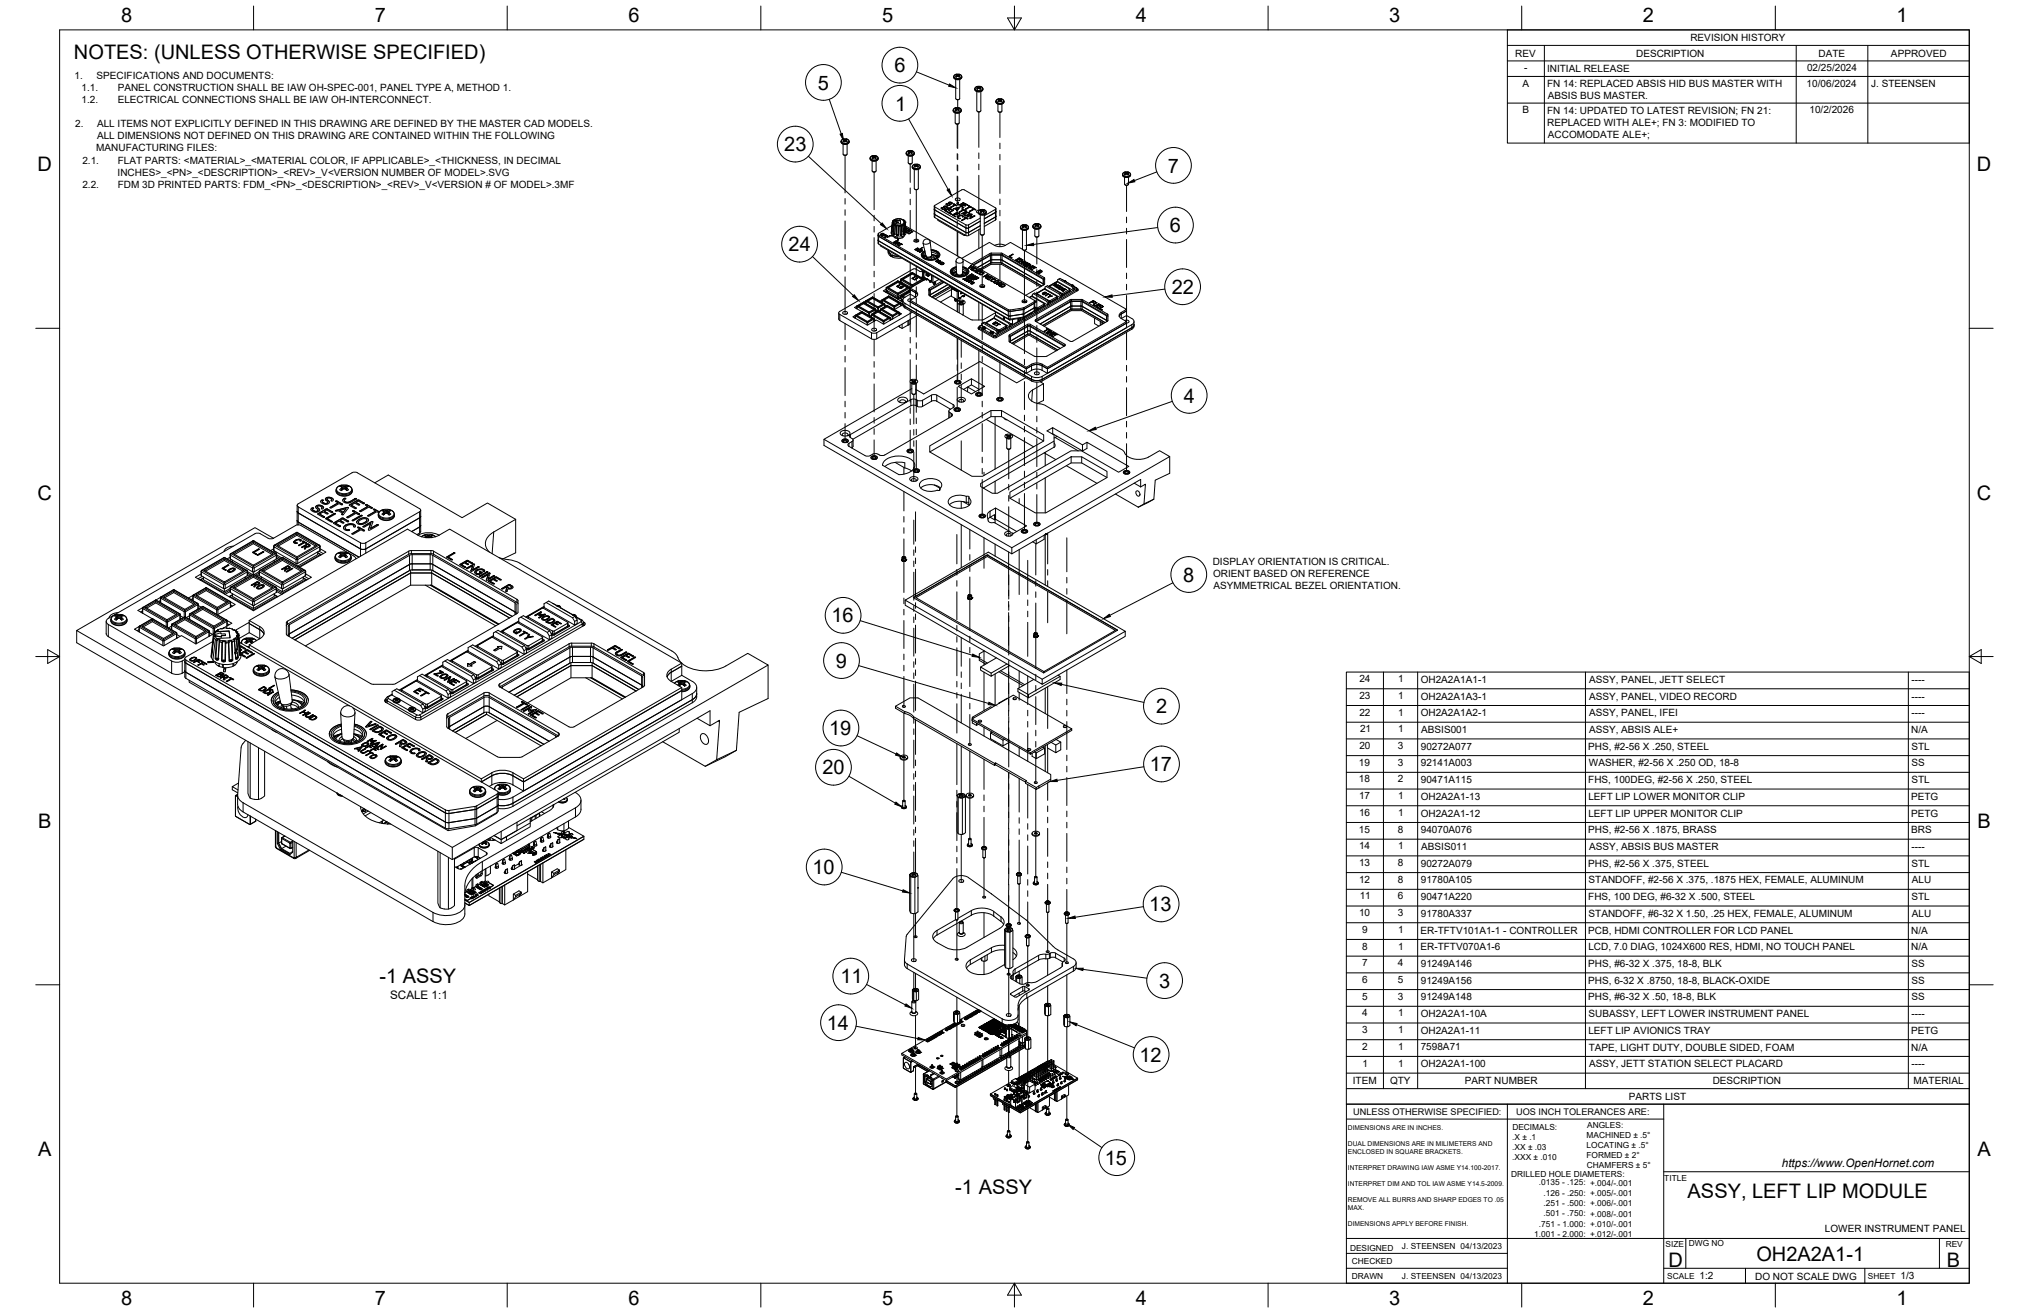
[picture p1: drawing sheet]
<svg xmlns="http://www.w3.org/2000/svg" width="864mm" height="559mm" viewBox="0 0 864 559" stroke-linecap="round" stroke-linejoin="round" font-family="sans-serif">
<defs><g id="words">
<g font-size="8.5">
<text x="51.6" y="9.4">8</text>
<text x="159.5" y="9.4">7</text>
<text x="267.5" y="9.4">6</text>
<text x="375.4" y="9.3">5</text>
<text x="483.4" y="9.4">4</text>
<text x="591.3" y="9.4">3</text>
<text x="699.3" y="9.4">2</text>
<text x="807.2" y="9.4">1</text>
<text x="31.5" y="25">NOTES: (UNLESS OTHERWISE SPECIFIED)</text>
<text x="380.7" y="30.7">6</text>
<text x="348.1" y="38.1">5</text>
<text x="381" y="47">1</text>
<text x="333.8" y="64.3">23</text>
<text x="16" y="72.9">D</text>
<text x="497.1" y="73.4">7</text>
<text x="841.4" y="72.9">D</text>
<text x="498" y="98.8">6</text>
<text x="335.7" y="107">24</text>
<text x="498.7" y="125.1">22</text>
<text x="503.9" y="171.3">4</text>
<text x="16" y="212.6">C</text>
<text x="841.4" y="212.6">C</text>
<text x="503.6" y="247.5">8</text>
<text x="353.8" y="264.9">16</text>
<text x="355.8" y="284.1">9</text>
<text x="492.1" y="303.6">2</text>
<text x="352.9" y="312.9">19</text>
<text x="350.1" y="329.6">20</text>
<text x="489.4" y="328.2">17</text>
<text x="16.2" y="352.3">B</text>
<text x="841.7" y="352.3">B</text>
<text x="345.8" y="372">10</text>
<text x="489.2" y="387.7">13</text>
<text x="161.6" y="418.4">-1 ASSY</text>
<text x="357.7" y="418.5">11</text>
<text x="493.3" y="420.3">3</text>
<text x="351.9" y="438.3">14</text>
<text x="485" y="451.8">12</text>
<text x="16.2" y="492">A</text>
<text x="470.3" y="495.7">15</text>
<text x="841.7" y="492">A</text>
<text x="406.6" y="508.2">-1 ASSY</text>
<text x="718.3" y="510">ASSY, LEFT LIP MODULE</text>
<text x="710.1" y="539.1">D</text>
<text x="747.6" y="536.7">OH2A2A1-1</text>
<text x="828.7" y="539.1">B</text>
<text x="51.6" y="555.5">8</text>
<text x="159.5" y="555.5">7</text>
<text x="267.5" y="555.5">6</text>
<text x="375.4" y="555.4">5</text>
<text x="483.4" y="555.5">4</text>
<text x="591.3" y="555.5">3</text>
<text x="699.3" y="555.5">2</text>
<text x="807.2" y="555.5">1</text>
</g>
<g font-size="5">
<text x="166.1" y="425">SCALE 1:1</text>
<text x="758.4" y="496.8">https://www.OpenHornet.com</text>
</g>
<g font-size="4.3">
<text x="719.5" y="17.6">REVISION HISTORY</text>
<text x="644.9" y="24.2">REV</text>
<text x="696.4" y="24.2">DESCRIPTION</text>
<text x="774" y="24.2">DATE</text>
<text x="804.9" y="24.2">APPROVED</text>
<text x="31.7" y="33.7">1.</text>
<text x="41.1" y="33.7">SPECIFICATIONS AND DOCUMENTS:</text>
<text x="648.7" y="30.2">-</text>
<text x="658.5" y="30.6">INITIAL RELEASE</text>
<text x="769.1" y="30.3">02/25/2024</text>
<text x="34.7" y="38.9">1.1.</text>
<text x="50.1" y="38.9">PANEL CONSTRUCTION SHALL BE IAW OH-SPEC-001, PANEL TYPE A, METHOD 1.</text>
<text x="648" y="36.9">A</text>
<text x="658.5" y="37.2">FN 14: REPLACED ABSIS HID BUS MASTER WITH</text>
<text x="769" y="36.9">10/06/2024</text>
<text x="796.4" y="37.2">J. STEENSEN</text>
<text x="34.7" y="44">1.2.</text>
<text x="50.1" y="44">ELECTRICAL CONNECTIONS SHALL BE IAW OH-INTERCONNECT.</text>
<text x="658.9" y="42.3">ABSIS BUS MASTER.</text>
<text x="648" y="48.2">B</text>
<text x="658.5" y="48.5">FN 14: UPDATED TO LATEST REVISION; FN 21:</text>
<text x="658.5" y="53.6">REPLACED WITH ALE+; FN 3: MODIFIED TO</text>
<text x="770.1" y="48.2">10/2/2026</text>
<text x="32" y="54.2">2.</text>
<text x="41.3" y="54.2">ALL ITEMS NOT EXPLICITLY DEFINED IN THIS DRAWING ARE DEFINED BY THE MASTER CAD MODELS.</text>
<text x="41.3" y="59.3">ALL DIMENSIONS NOT DEFINED ON THIS DRAWING ARE CONTAINED WITHIN THE FOLLOWING</text>
<text x="658.9" y="58.8">ACCOMODATE ALE+;</text>
<text x="41" y="64.5">MANUFACTURING FILES:</text>
<text x="35.1" y="69.6">2.1.</text>
<text x="50.1" y="69.6">FLAT PARTS: &lt;MATERIAL&gt;_&lt;MATERIAL COLOR, IF APPLICABLE&gt;_&lt;THICKNESS, IN DECIMAL</text>
<text x="50" y="74.7">INCHES&gt;_&lt;PN&gt;_&lt;DESCRIPTION&gt;_&lt;REV&gt;_V&lt;VERSION NUMBER OF MODEL&gt;.SVG</text>
<text x="35.1" y="79.9">2.2.</text>
<text x="50.1" y="79.9">FDM 3D PRINTED PARTS: FDM_&lt;PN&gt;_&lt;DESCRIPTION&gt;_&lt;REV&gt;_V&lt;VERSION # OF MODEL&gt;.3MF</text>
<text x="516.2" y="240.5">DISPLAY ORIENTATION IS CRITICAL.</text>
<text x="516.3" y="245.7">ORIENT BASED ON REFERENCE</text>
<text x="516.5" y="250.8">ASYMMETRICAL BEZEL ORIENTATION.</text>
<text x="578.6" y="290.4">24</text>
<text x="595.1" y="290.4">1</text>
<text x="604.7" y="290.7">OH2A2A1A1-1</text>
<text x="676.3" y="290.6">ASSY, PANEL, JETT SELECT</text>
<text x="813.6" y="290.6">----</text>
<text x="578.6" y="297.5">23</text>
<text x="595.1" y="297.5">1</text>
<text x="604.7" y="297.8">OH2A2A1A3-1</text>
<text x="676.3" y="297.8">ASSY, PANEL, VIDEO RECORD</text>
<text x="813.6" y="297.7">----</text>
<text x="578.6" y="304.6">22</text>
<text x="595.1" y="304.6">1</text>
<text x="604.7" y="304.9">OH2A2A1A2-1</text>
<text x="676.3" y="304.9">ASSY, PANEL, IFEI</text>
<text x="813.6" y="304.8">----</text>
<text x="578.9" y="311.7">21</text>
<text x="595.1" y="311.7">1</text>
<text x="604.9" y="312">ABSIS001</text>
<text x="676.3" y="312">ASSY, ABSIS ALE+</text>
<text x="813.5" y="312">N/A</text>
<text x="578.6" y="318.8">20</text>
<text x="594.9" y="318.8">3</text>
<text x="604.7" y="319.1">90272A077</text>
<text x="676" y="319.1">PHS, #2-56 X .250, STEEL</text>
<text x="813.6" y="319.1">STL</text>
<text x="578.4" y="325.9">19</text>
<text x="594.9" y="325.9">3</text>
<text x="604.7" y="326.2">92141A003</text>
<text x="676.3" y="326.2">WASHER, #2-56 X .250 OD, 18-8</text>
<text x="813.6" y="326.2">SS</text>
<text x="578.4" y="333">18</text>
<text x="595" y="333">2</text>
<text x="604.7" y="333.3">90471A115</text>
<text x="676" y="333.3">FHS, 100DEG, #2-56 X .250, STEEL</text>
<text x="813.6" y="333.3">STL</text>
<text x="578.4" y="340.1">17</text>
<text x="595.1" y="340.1">1</text>
<text x="604.7" y="340.4">OH2A2A1-13</text>
<text x="676" y="340.4">LEFT LIP LOWER MONITOR CLIP</text>
<text x="813.4" y="340.4">PETG</text>
<text x="578.4" y="347.2">16</text>
<text x="595.1" y="347.2">1</text>
<text x="604.7" y="347.5">OH2A2A1-12</text>
<text x="676" y="347.5">LEFT LIP UPPER MONITOR CLIP</text>
<text x="813.4" y="347.5">PETG</text>
<text x="578.4" y="354.4">15</text>
<text x="594.9" y="354.4">8</text>
<text x="604.7" y="354.6">94070A076</text>
<text x="676" y="354.6">PHS, #2-56 X .1875, BRASS</text>
<text x="813.5" y="354.6">BRS</text>
<text x="578.4" y="361.5">14</text>
<text x="595.1" y="361.5">1</text>
<text x="604.9" y="361.8">ABSIS011</text>
<text x="676.3" y="361.8">ASSY, ABSIS BUS MASTER</text>
<text x="813.6" y="361.7">----</text>
<text x="578.4" y="368.6">13</text>
<text x="594.9" y="368.6">8</text>
<text x="604.7" y="368.8">90272A079</text>
<text x="676" y="368.9">PHS, #2-56 X .375, STEEL</text>
<text x="813.6" y="368.9">STL</text>
<text x="578.4" y="375.7">12</text>
<text x="594.9" y="375.7">8</text>
<text x="604.7" y="375.9">91780A105</text>
<text x="676.1" y="376">STANDOFF, #2-56 X .375, .1875 HEX, FEMALE, ALUMINUM</text>
<text x="813.8" y="375.9">ALU</text>
<text x="578.7" y="382.8">11</text>
<text x="595" y="382.8">6</text>
<text x="604.7" y="383.1">90471A220</text>
<text x="676" y="383.1">FHS, 100 DEG, #6-32 X .500, STEEL</text>
<text x="813.6" y="383.1">STL</text>
<text x="578.4" y="389.9">10</text>
<text x="594.9" y="389.9">3</text>
<text x="604.7" y="390.2">91780A337</text>
<text x="676.1" y="390.2">STANDOFF, #6-32 X 1.50, .25 HEX, FEMALE, ALUMINUM</text>
<text x="813.8" y="390.2">ALU</text>
<text x="579.8" y="397">9</text>
<text x="595.1" y="397">1</text>
<text x="604.6" y="397.3">ER-TFTV101A1-1 - CONTROLLER</text>
<text x="676" y="397.3">PCB, HDMI CONTROLLER FOR LCD PANEL</text>
<text x="813.5" y="397.3">N/A</text>
<text x="579.8" y="404.1">8</text>
<text x="595.1" y="404.1">1</text>
<text x="604.6" y="404.4">ER-TFTV070A1-6</text>
<text x="676" y="404.4">LCD, 7.0 DIAG, 1024X600 RES, HDMI, NO TOUCH PANEL</text>
<text x="813.5" y="404.4">N/A</text>
<text x="579.8" y="411.2">7</text>
<text x="595" y="411.2">4</text>
<text x="604.7" y="411.5">91249A146</text>
<text x="676" y="411.5">PHS, #6-32 X .375, 18-8, BLK</text>
<text x="813.6" y="411.5">SS</text>
<text x="579.8" y="418.4">6</text>
<text x="594.9" y="418.4">5</text>
<text x="604.7" y="418.6">91249A156</text>
<text x="676" y="418.7">PHS, 6-32 X .8750, 18-8, BLACK-OXIDE</text>
<text x="813.6" y="418.7">SS</text>
<text x="579.8" y="425.5">5</text>
<text x="594.9" y="425.5">3</text>
<text x="604.7" y="425.7">91249A148</text>
<text x="676" y="425.8">PHS, #6-32 X .50, 18-8, BLK</text>
<text x="813.6" y="425.8">SS</text>
<text x="579.8" y="432.6">4</text>
<text x="595.1" y="432.6">1</text>
<text x="604.7" y="432.9">OH2A2A1-10A</text>
<text x="676.1" y="432.9">SUBASSY, LEFT LOWER INSTRUMENT PANEL</text>
<text x="813.6" y="432.8">----</text>
<text x="579.8" y="439.7">3</text>
<text x="595.1" y="439.7">1</text>
<text x="604.7" y="440">OH2A2A1-11</text>
<text x="676" y="440">LEFT LIP AVIONICS TRAY</text>
<text x="813.4" y="440">PETG</text>
<text x="579.8" y="446.8">2</text>
<text x="595.1" y="446.8">1</text>
<text x="604.7" y="447.1">7598A71</text>
<text x="676.3" y="447.1">TAPE, LIGHT DUTY, DOUBLE SIDED, FOAM</text>
<text x="813.5" y="447.1">N/A</text>
<text x="579.9" y="453.9">1</text>
<text x="595.1" y="453.9">1</text>
<text x="604.7" y="454.2">OH2A2A1-100</text>
<text x="676.3" y="454.2">ASSY, JETT STATION SELECT PLACARD</text>
<text x="813.6" y="454.2">----</text>
<text x="575.8" y="461.5">ITEM</text>
<text x="591.7" y="461.4">QTY</text>
<text x="623.5" y="461.5">PART NUMBER</text>
<text x="729" y="461.5">DESCRIPTION</text>
<text x="814.5" y="461.5">MATERIAL</text>
<text x="693.3" y="468.1">PARTS LIST</text>
<text x="776.8" y="524.4">LOWER INSTRUMENT PANEL</text>
<text x="723.4" y="544.5">1:2</text>
<text x="747" y="544.7">DO NOT SCALE DWG</text>
<text x="809" y="544.5">1/3</text>
</g>
<g font-size="3.9">
<text x="576" y="474.6">UNLESS OTHERWISE SPECIFIED:</text>
<text x="645.3" y="474.7">UOS INCH TOLERANCES ARE:</text>
</g>
<g font-size="3.5">
<text x="643.7" y="485">.X ± .1</text>
<text x="643.7" y="480.8">DECIMALS:</text>
<text x="675.3" y="484.3">MACHINED ± .5°</text>
<text x="675.6" y="480">ANGLES:</text>
<text x="643.7" y="489.3">.XX ± .03</text>
<text x="675.3" y="488.6">LOCATING ± .5°</text>
<text x="643.7" y="493.5">.XXX ± .010</text>
<text x="675.3" y="492.8">FORMED ± 2°</text>
<text x="675.4" y="497.1">CHAMFERS ± 5°</text>
<text x="643.2" y="501.1">DRILLED HOLE DIAMETERS:</text>
<text x="708.4" y="502.7">TITLE</text>
<text x="655" y="504.4">.0135 - .125: +.004/-.001</text>
<text x="657" y="508.8">.126 - .250: +.005/-.001</text>
<text x="657" y="513.2">.251 - .500: +.006/-.001</text>
<text x="657" y="517.7">.501 - .750: +.008/-.001</text>
<text x="653.1" y="526.5">1.001 - 2.000: +.012/-.001</text>
<text x="655" y="522.1">.751 - 1.000: +.010/-.001</text>
<text x="574.6" y="532.3">DESIGNED</text>
<text x="596.7" y="531.6">J. STEENSEN 04/13/2023</text>
<text x="708.9" y="530.9">SIZE</text>
<text x="718.9" y="530.5">DWG NO</text>
<text x="828.2" y="530.9">REV</text>
<text x="575.4" y="537.9">CHECKED</text>
<text x="575.4" y="544.3">DRAWN</text>
<text x="596.7" y="544.3">J. STEENSEN 04/13/2023</text>
<text x="709.6" y="544.2">SCALE</text>
<text x="795" y="544.2">SHEET</text>
</g>
<g font-size="2.8">
<text x="573.7" y="480.9">DIMENSIONS ARE IN INCHES.</text>
<text x="573.7" y="487.7">DUAL DIMENSIONS ARE IN MILIMETERS AND</text>
<text x="573.7" y="491.1">ENCLOSED IN SQUARE BRACKETS.</text>
<text x="573.7" y="497.9">INTERPRET DRAWING IAW ASME Y14.100-2017.</text>
<text x="573.7" y="504.7">INTERPRET DIM AND TOL IAW ASME Y14.5-2009.</text>
<text x="573.7" y="511.6">REMOVE ALL BURRS AND SHARP EDGES TO .05</text>
<text x="573.7" y="514.9">MAX.</text>
<text x="573.7" y="521.8">DIMENSIONS APPLY BEFORE FINISH.</text>
</g>
</g></defs>
<!-- layer: Visible Narrow -->
<g fill="none" stroke="#000" stroke-width=".43">
<path d="M405.9 32.8a2 2 0 0 0 3.5 0M405.9 32.6a2 2 0 0 0 3.5 0M407.1 31.6a.91 .91 0 0 0-1.1 1 .91 .91 0 0 0 1.2 .8 1.18 1.18 0 0 0 1.4-.1 1.18 1.18 0 0 0 .3-1.4l-.7-.3M407.1 32.7l-.1-.5 .1 .5M407.1 32.1l.1 .5M407.4 31.8l-.1 .7M407.6 31.8v.6M407.9 31.8v.7M408.1 32.1v.5M408.2 32.2v.5M414.9 38a2 2 0 0 0 3.5 0M414.9 37.8a2 2 0 0 0 3.5 0"/>
<path d="M416 37.4l.1 .5M416.1 36.8a.91 .91 0 0 0-1.1 .9 .91 .91 0 0 0 1.2 .8 1.18 1.18 0 0 0 1.4 0 1.18 1.18 0 0 0 .3-1.4l-.7-.3M416.1 37.3l.1 .5M416.3 37.7l.1-.8-.1 .8M416.6 37v.5M416.9 36.9v.8M417.1 37.3l-.1 .5M417.2 37.9v-.5v.5M359.1 59.8v.5M359.1 59.1a.91 .91 0 0 0-1 1 .91 .91 0 0 0 1.1 .8 1.18 1.18 0 0 0 1.5 0 1.18 1.18 0 0 0 .3-1.4l-.7-.4M359.2 59.6v.6M359.7 59.3v.6"/>
<path d="M359.9 59.3l.1 .7M360.2 59.6l-.1 .6M405.7 47.1a2 2 0 0 0 3.5 0M405.7 46.9a2 2 0 0 0 3.5 0M406.8 45.8a.91 .91 0 0 0-1 1 .91 .91 0 0 0 1.2 .8 1.18 1.18 0 0 0 1.4 0 1.18 1.18 0 0 0 .3-1.4l-.7-.4M406.9 47l-.1-.5v.5M406.9 46.4l.1 .5M407.1 46.7l.1-.7-.1 .7M407.4 46v.6M407.6 46l.1 .7M407.9 46.4v.5M408 47v-.5v.5"/>
<path d="M423.9 43.3a2 2 0 0 0 3.4 0M423.9 43.1a2 2 0 0 0 3.4 0M425 42.7v.5M425 42.1a.91 .91 0 0 0-1 1 .91 .91 0 0 0 1.2 .8 1.18 1.18 0 0 0 1.4-.1 1.18 1.18 0 0 0 .3-1.4l-.7-.3M425.1 42.6l.1 .5M425.3 42.2v.8l.1-.8M425.6 42.3v.6M425.8 42.2l.1 .8M426.1 42.6l-.1 .5M426.2 42.7l-.1 .5M358 60.4a2 2 0 0 0 3.4 0M358 60.2a2 2 0 0 0 3.4 0"/>
<path d="M359.4 60v-.7v.7M360.2 60.3l.1-.5v.5M370.3 67.5a2 2 0 0 0 3.5 0M370.3 67.3a2 2 0 0 0 3.5 0M371.4 66.9l.1 .5M371.5 66.3a.91 .91 0 0 0-1.1 .9 .91 .91 0 0 0 1.2 .9 1.18 1.18 0 0 0 1.5-.1 1.18 1.18 0 0 0 .2-1.4l-.7-.3M371.5 66.8l.1 .5M371.8 66.4v.8M372 66.5v.5M372.1 66.5v.5M372.3 66.4v.8M372.6 66.8l-.1 .5"/>
<path d="M372.6 66.9v.5M385.7 65.4a2 2 0 0 0 3.4 0M385.7 65.1a2 2 0 0 0 3.4 0M386.8 64.8l.1 .5M386.8 64.1a.91 .91 0 0 0-1 1 .91 .91 0 0 0 1.2 .8 1.18 1.18 0 0 0 1.4 0 1.18 1.18 0 0 0 .3-1.5l-.7-.3M386.9 64.6l.1 .6M387.1 65l.1-.7-.1 .7M387.4 64.3v.6M387.7 64.3v.7M387.9 64.6v.6M388 64.8v.5M388.3 71.2a2 2 0 0 0 3.4 0"/>
<path d="M388.3 70.9a2 2 0 0 0 3.4 0M389.4 69.9a.91 .91 0 0 0-1 1 .91 .91 0 0 0 1.2 .8 1.18 1.18 0 0 0 1.4-.1 1.18 1.18 0 0 0 .3-1.4l-.7-.3M389.5 71l-.1-.5v.5M389.5 70.4l.1 .5M389.7 70.8l.1-.7-.1 .7M390 70.1v.6M390.2 70.1l.1 .7M390.5 70.4l-.1 .5M390.6 70.5v.5M477.8 74.5a2 2 0 0 0 3.4 0M477.8 74.2a2 2 0 0 0 3.4 0M478.9 73.9v.4"/>
<path d="M478.9 73.2a.91 .91 0 0 0-1 1 .91 .91 0 0 0 1.1 .8 1.18 1.18 0 0 0 1.5-.1 1.18 1.18 0 0 0 .3-1.4l-.7-.3M479 73.7v.5M479.3 73.4l-.1 .7M479.5 73.4v.6M479.7 73.4l.1 .7M480 73.7l-.1 .5M480 74.3l.1-.4-.1 .4M374 99.9v3.9M380.2 99.5h.2M380.5 99.7l.1 .1M380.5 99.7v.2M380.5 99.7l.2 .1"/>
<path d="M380.6 99.5l.2 .2M380.6 99.8v.1M380.7 99.8h-.1M380.7 93.5l-.5 .4M380.7 93.6h.1M380.8 99.7h.1M380.8 99.8h.1M380.8 99.7l-.1 .1M381.1 95.8l-.2-.2-.3 .2-.1 3.9M381.1 96l-.3 3.9h-.3M381.1 96v-.5l-.7 .2-.2 3.8 .2 .4M381.8 99.9l.5 .2v-3.9l-.2-.3-.4 .3v3.8"/>
<path d="M381.8 99.9l-.1 .1M381.9 99.9v.2M382 93.1l-.6 .2M382.2 100l-.1 .1M382.3 95.9l.1 4.3-.4 .1 .1-.2M382.4 95.9l-.6-.1-.2 .3-.1 4 .4 .2M382.6 93.1l.6 .1M383 95.9l.6-.2 .2 .3 .1 4-.3 .2M383.1 95.9v4.2l.4 .1M383.3 99.9l-.1 .1M383.3 99.9l.1 .1M383.6 100h.1"/>
<path d="M383.6 100h-.2M383.6 99.8l-.3 .1M383.8 93.3l.7 .4M383.8 99.9l-.1-3.8-.4-.2-.1 4.1M383.8 99.9l-.2 .1M383.8 99.9h.1M384.2 95.6h.5l.2 2.3-.4 .8 .1 1h.2M384.2 95.6h.1M384.4 97.5l.3 .1M384.5 95.3l-.4 .2 .3 2.5M384.5 95.3l.3 .2 .2 2.2M384.6 99.5h.1"/>
<path d="M384.6 99.6h.1M384.7 99.6h.1M384.7 97.6h.1M384.7 94.1l.2 .1M384.8 99.6v.1M384.8 99.3v.2M384.8 99.5h.1M384.8 99.5l-.1 .1M384.8 99.5v.2M384.9 93.9l-.3 .1 .3 .2M384.9 94.2l.2 .2M384.9 98.4l.1 .9"/>
<path d="M384.9 94.6l-.1 .3M384.9 94.6l.3 .1 .4 4.1M385 99.3l-.4 .1M385 98.3l.1 1M385.1 99.3l-.2 .4M385.1 99.3h-.1M385.4 98.8h.1M385.4 98.8l.1 .1M385.4 98.8v.1M385.5 98.7l-.1 .1M385.5 98.7l.1 .1M385.5 98.5l-.6-3.8 .7 4.2"/>
<path d="M385.5 98.5h-.1M385.6 98.8v.1M385.6 98.4l-.1 .1M385.8 97.7h.1M386.5 99.1h.1M386.8 99.4h.1M386.9 97.8h.1M387.1 97.8h.1M387.2 98.5h.1M388.3 98.6h.1M397.9 88.1v4.5M401.1 88.8h.1"/>
<path d="M401.3 88.9h.1M403.1 87.1v.1M403.3 87.2v.1M403.4 90.1v.1M403.8 88.5v.1M404.1 88.5v.1M404.1 89.4h.1M404.7 88.1v.1M405.1 91.1v.1M405.9 88.8h.1M406.2 86.8v.1M406.8 92.1h.1"/>
<path d="M407.1 90.5h.1M407.5 90.5h.1M407.5 91.4h.1M408.3 90.2h.1M408.6 92.9h.1M408.9 86.9v.1M409.4 93.7h.1M409.4 90.9h.1M409.8 88.9v.1M409.9 86.3h.1M410.1 88.2v.1M410.5 86.6v.1"/>
<path d="M410.8 86.6v.1M410.8 87.5h.1M410.8 92.4v.1M411.1 88.9h.1M411.1 95.7v4.5M411.2 89.9h.1M411.7 92.2h.1M412.2 95.7v4.5M412.5 87.6h.1M412.7 89.9h.1M413.4 91.2h.1M414.2 88.6h.1"/>
<path d="M414.8 91.9h.1M416.3 90.5a2 2 0 0 0 3.5 0M416.3 90.2a2 2 0 0 0 3.5 0M417.5 89.9v.4v-.4M417.5 89.2a.91 .91 0 0 0-1 1 .91 .91 0 0 0 1.1 .8 1.18 1.18 0 0 0 1.5-.1 1.18 1.18 0 0 0 .3-1.4l-.7-.3M417.6 89.7v.5M417.8 90.1v-.7v.7M418.1 89.4v.6M418.3 89.4l.1 .7M418.6 89.7l-.1 .5M418.7 89.9l-.1 .4M423.7 89.1v4.5"/>
<path d="M434.3 97a2 2 0 0 0 3.5 0M434.3 96.7a2 2 0 0 0 3.5 0M435.4 96.3l.1 .5-.1-.4M435.5 95.7a.91 .91 0 0 0-1.1 1 .91 .91 0 0 0 1.2 .8 1.18 1.18 0 0 0 1.4-.1 1.18 1.18 0 0 0 .3-1.4l-.7-.3M435.5 96.2l.1 .5M435.8 95.8l-.1 .8M436 95.9v.6M436.3 95.8v.8M436.5 96.2v.5M436.6 96.3v.5v-.4M439.6 96.5a2 2 0 0 0 3.4 0M439.6 96.3a2 2 0 0 0 3.4 0"/>
<path d="M440.7 95.2a.91 .91 0 0 0-1 1 .91 .91 0 0 0 1.2 .8 1.18 1.18 0 0 0 1.4 0 1.18 1.18 0 0 0 .3-1.5l-.7-.3M440.8 96.4l-.1-.5 .1 .5M440.8 95.7l.1 .6M441 95.4v.7l.1-.7M441.3 95.4v.6M441.6 95.4v.7M441.8 95.7l-.1 .6M441.9 96.4v-.5v.5M375.6 100.4h.1M376.6 100.9v.1M376.8 100.3v.1M377.8 100.9h.1"/>
<path d="M379.2 108.6l.5 .3M380.8 103.3v.1M381.4 102.6h.1M381.4 103.7h.1M381.5 103v.1M381.5 102.6h.1M381.7 100h-.2M381.9 100.3h.1M381.9 100.1v.2M381.9 100.1h.2M381.9 100.1h.1M381.9 104.1h.1"/>
<path d="M382 119.6h.1M382.3 103.6h.1M382.3 100.1h.1M382.3 119.6h-.1M382.5 103.1h.1M382.6 104.4h.1M383.2 100v.1M383.4 100l.1 .1M383.4 119.9v-.8l4.7 2.7M383.5 103.7h.1M383.5 118.7l-.1 .3M383.6 100l-.1 .2"/>
<path d="M383.6 100v.2M383.6 118.8l4.7-2.7 4.7 2.7-4.7 2.7zM383.6 100.2h-.1M388.2 116h.2M388.9 118.8h.1M390.3 118.3v.1M390.4 105.6h.1M390.4 106.3v.1M390.5 118.3v.1M390.6 106.3h.1M390.6 105.6h.1M390.8 106.1v.1"/>
<path d="M390.9 105.7v.1M391.4 107.3h.1M391.4 106.2h.1M391.4 106.9h.1M391.5 106.8v.1M391.6 106.2h.1M391.8 106.7h.1M391.8 106.3h.1M392.4 106.3h.1M392.4 106.7h.1M392.7 117.8v.3M393 118.8l.3 .2"/>
<path d="M393.1 118.7l-.1 .1M393.2 119.3l-4.7 2.7M393.9 118.8l.3 .2M395.6 119.8l.2 .2M397.9 120l.2 .1M398.2 111.2h.1M398.9 111.6h.1M399.1 109l-.1 .1M399.2 110.6h.1M399.6 111.6h.1M399.9 111h.1M400.2 112h.1"/>
<path d="M400.9 111.6h.1M401.2 111.8h.1M401.2 112.5h.1M401.3 112.4v.1M401.4 111.8h.1M401.6 112.3h.1M401.6 111.9h.1M405.5 116.1l.2 .1M409.9 118.7v.1M411.3 119.2h.1M412 119.6h.1M412.2 118.6h.1"/>
<path d="M412.6 119.2h.1M413.2 119.4h.1M413.2 114.6h.1M413.2 119.1h.1M413.2 113v.1M413.3 117.2h.1M413.3 117.6h.1M413.4 118.5h.1M413.6 116.6h.1M413.7 117.8h.1M414.4 119.1h.1M414.6 113.8h.1"/>
<path d="M414.7 118.4v.1M415.1 115.1h.1M415.1 114v.1M415.3 115h.1M415.4 114v.1M415.6 114.8h.1M415.7 114.3h.1M415.7 117.9h.1M416.2 116.2h.1M416.5 114.9h.1M416.6 118.2v.1M416.8 114.9h.1"/>
<path d="M416.8 115.6h.1M418.6 117.7h.1M419.4 118.3h.1M419.9 117.6h.1M420.3 116.9h.1M421 119h.1M421.4 117.7h.1M421.4 107.9v.6M421.6 108.7v3.3M421.6 117.7h.1M421.6 118.4h.1M421.9 107.7v.7"/>
<path d="M422.1 108.6v3.2M422.6 119.7h.1M425.9 108.6v3.2M426.1 107.7v.7M426.5 108.7v3.3M426.7 107.9v.6M430.6 109.6h.1M433.4 111.2h.1M433.7 109.8v.1M433.7 111.5h.1M434 109.9h.1M434 110.6h.1"/>
<path d="M435.1 110.6v.1M436.3 111.2h.1M436.4 112.6h.1M436.5 113.1h.1M436.7 112.2v.1M436.9 112.4h.1M437 113.4h.1M437.2 112.1v.1M438 112.3h.1M438.4 112.5v.1M439.5 114.7h.1M439.6 113.1h.1"/>
<path d="M439.8 113.4h.1M440.1 113.4h.1M440.1 114.1h.1M441.2 115.8h.1M442 116.4h.1M442.6 115.7h.1M442.9 115h.1M444 118.9v2.5M444.4 118.1v.6M450.2 119.7l-3.8 2.2M452.1 119h.1M452.9 119.5h.1"/>
<path d="M453 119.5h.1M453.2 119.6v.1M453.2 119.7h.1M453.3 119.4l.4 .5M453.7 119.9h.1M357.4 133.8v2.6M364 135.4v-1l5 2.9v1M364.1 134.2l-.1 .1M364.2 134.2l2.6-1.5 5 2.9-2.6 1.5zM364.8 131.4v-1l5 2.9v1M364.8 130.2l-.1 .1M364.9 130.2l2.7-1.5 5 2.9-2.7 1.5z"/>
<path d="M366.7 132.6h.2M367.5 128.6h.2M368.6 129.2v-1l5 2.9v1.1M368.6 128l-.1 .1M368.7 128l2.7-1.5 5 2.8-2.7 1.6zM369.2 137l.1 .3h-.2zM369.9 133.1l.2 .2h-.3zM370.9 135v-1l5 2.9v1M371 133.7l-.1 .2M371.1 133.8l2.6-1.6 5 2.9-2.6 1.6zM371.3 126.4h.2M371.8 135.5l.2 .2"/>
<path d="M371.9 135.5h-.1M372 136.8v-1l-2.7 1.5v1M372.6 131.5l.2 .2M372.7 131.5h-.1M372.7 132.8v-1l-2.7 1.5v1.2M373.6 132.2h.2M373.7 130.9l.2 .2h-.3zM374.8 132.8v-1l5 2.9v1.1M374.8 131.5l-.1 .2M374.9 131.6l2.6-1.6 5 2.9-2.6 1.6zM375.5 128.8v-1l5 2.9v1M375.5 127.5l-.1 .2"/>
<path d="M375.6 127.6l2.7-1.6 5 2.9-2.7 1.6zM376.1 136.6l.1 .3h-.2zM376.5 129.3l.1 .2M376.5 130.6v-1l-2.6 1.5v1.1M377.2 122.5l.1 .1M377.3 123.5v-.9l4.7 2.7M377.3 122.3v.3M377.4 122.3l4.7-2.7 4.7 2.7-4.7 2.8zM377.5 130h.2M378.2 126h.2M378.7 135.1l.2 .2M378.8 135.1h-.1"/>
<path d="M378.9 136.4v-1l-2.7 1.5v1M379.9 134.4l.2 .3h-.3zM380.7 130.4l.1 .3h-.3zM382 125.3v.9M382.1 125l.2 .3h-.3M382.2 125l-.2 .3M382.5 122.2h.1M382.6 132.9l.1 .2M382.7 132.9h-.1M382.7 134.2v-1l-2.7 1.5v1M382.8 133.1h-.1M383.3 128.9l.2 .2"/>
<path d="M383.4 128.9h-.1M383.4 130.2v-1l-2.6 1.5v1M383.5 125.9l-.1 .2M384.6 126.9l-1.2-.7v.8M385.2 129.1v1.9M387 122.3v.3M387 122.6l-4.7 2.7v.9M387 122.6v.9M387.1 122.5l-.1 .1M387.4 123.7l-3.8 2.2 1.3 .8M388.1 121.8h.4M388.1 121.8v.4"/>
<path d="M388.3 121.5l.2 .3M388.3 121.5l-.2 .3M389.7 123.9v2.6M395.6 122.8v.6M396 123.5v2.5M397.2 120.8l.3 .1M397.8 120.3l.3 .1M406.6 127.1l-.2 .1M406.7 127.4l-.3 .2M407.2 127.9l-.2 .1M408.1 123.8h-.2M408.9 126.9l-.3 .2"/>
<path d="M410.6 126l-.3 .1M412.3 120.1v.1M416.5 139.3v.7M416.9 138.8l.2 .1M417 138.9v.3M417 139.2l1.1 .6M417.1 139.2l-.3 .5-.3-.3M417.9 138.4l-.9 .5M418.1 139.6a.83 .83 0 0 0 1.4 0M418.1 139.7a.83 .83 0 0 0 1.4 0M418.4 139.2l-.2 .1a.58 .58 0 0 0 .6 .6 .58 .58 0 0 0 .6-.6l-.3-.1M418.5 139.6h.1"/>
<path d="M418.5 139.4l.1 .2M418.7 139.2v.3M418.8 139.2v.3M419.1 139.4l-.1 .2M419.9 137.5v.3M423.2 135.3l-3.8 2.2M423.4 138.1v.1M423.6 137.1h.1M423.8 137.1h.1M423.9 137.6v.1M424 138.6h.1M424.2 120.9v.1"/>
<path d="M425 137.7h.1M425 121.5h.1M425.5 120.8h.1M425.9 120.1v.1M427 120.9h.1M427 122h.1M427.1 121.9h.1M427.2 120.9h.1M427.5 121.6v.1M427.6 121.1h.1M428.2 138.7v.9M428.6 139.2v.2"/>
<path d="M429.2 131.8v3.9M429.9 131.9v3.9M430.4 137.9v.3M430.8 138.1v.1M435.5 131.1v3.9M435.8 130.9v3.9M436.2 134.9v.1M437.4 138v.7M437.4 139v3.2M438.5 138v.7M438.5 139v3.2M439 133.2v.2"/>
<path d="M439.4 133v.2M439.4 126l-1.2 .7M440.2 128.4v3.9M440.8 136.1v.6M441.2 131.1v.9M441.5 125v.3M441.5 131.1v.8M444.2 125.4h.1M444.4 129.4v.9M444.8 129.9v.2M444.8 122.9l-3.8 2.2M445 125.8h.1"/>
<path d="M445.6 139.9h.1M446 124.9v.1M446.6 128v.8M446.8 121.9v.3M446.9 128v.8M449.1 121.5h.1M449.1 121.9v.1M449.4 120.8h.1M449.8 126.3v.9M450.2 126.7v.3M451.8 122.2h.1M451.8 123v.1"/>
<path d="M451.9 122.9v.1M452 122.2h.1M452 124.9v.8M452.2 122.8h.1M452.2 122.3v.1M452.3 124.9v.8M452.6 123.9h.1M452.9 122.8v.1M453.1 122.8v.1M453.1 123.4h.1M455.2 123.2v.9M455.5 127.6v.6"/>
<path d="M455.5 123.7v.1M455.7 128.4v3.3M456.1 127.4v.7M456.2 128.3v3.3M456.2 121.4h.1M456.3 121.4h.1M456.3 121.4v.1M456.5 121.5v.1M456.6 121.6h.1M456.6 121.4l.3 .6 .1-.2M457 122l1 .5M457 121.9v.1"/>
<path d="M458 122.9l-34.3 19.8M458.1 122.9l.2 .4 .3-.3M458.3 122.5l-.2 .4M458.3 123.9v-.6l-34.4 19.9v.5M458.7 123v.7M460.1 128.3v3.3M460.2 127.4v.7M460.6 128.4v3.3M460.8 127.6v.6M463.8 128.8h.1M465.5 128.7v.1M465.6 129.3v.1"/>
<path d="M466.6 129.9h.1M467.5 129.3v.1M467.7 131h.1M468 129.6h.1M468.2 129.6h.1M468.3 130.3v.1M469.1 131.8h.1M470.9 134.4v2.5M471.3 133.6v.7M477.2 133v2.6M481.7 138.2v1.9M370.9 141.6v2.6"/>
<path d="M373.2 141.6v2.6M416.8 140.2v-.5l6 3.5v.5M418.7 140.2l2.7 1.5M421.4 141.5a.83 .83 0 0 0 1.4 0M421.4 141.6a.83 .83 0 0 0 1.4 0M421.8 141.1l-.3 .1a.58 .58 0 0 0 .6 .7 .58 .58 0 0 0 .6-.7l-.2-.1M421.9 141.3v.2M422 142.1l1.1 .6M422.1 141.1l-.1 .3 .1-.3M422.1 141.1v.3M422.1 141.1l.1 .3M422.4 141.3v.2"/>
<path d="M422.8 143.2h1.2M423.1 142.7l-.3 .5M423.1 142.7h.6M423.7 142.7l.3 .5M425 140.4v.9M425.4 140.4v.9M429.7 142.5v.6M430.1 143.2v2.6M439.1 155v2.6M443.5 155v2.6M444.5 141h.1M445.4 141.5v.1"/>
<path d="M446.8 140.7h.1M446.9 141.8h.1M446.9 142.4h.1M447.3 141h.1M448.4 143.2h.1M448.8 141.9h.1M449.1 141.9h.1M449.1 142.6h.1M452.6 147.2v.3M453.2 146.5v.7M387.7 170.1v2.6M389.9 170.1v2.6"/>
<path d="M390.4 170.4v2.6M392.7 170.4v2.6M396.5 168.2v2.6M398.7 168.2v2.6M404.3 175.6v2M404.9 176v1.3M405.7 172.2v1.3M439.1 160.2v2M439.5 166l-.4 4.7M443.5 160.2v2M361.3 188.7v1.3M361.9 184.9v1.3"/>
<path d="M362.6 187.9v2.6M126.9 215.7v7.7M133.3 217.2v.1M133.7 217.4v.1M137.5 213.9h.1M137.9 214.1h.1M138 219.9h.1M138.7 216.6v.1M139.4 216.6v.1M139.4 218.4v.1M140.7 215.9h.1M143 209a4.1 4.1 0 0 0 6.2 1.2l.7-1.2"/>
<path d="M143 208.5a4.1 4.1 0 0 0 6.2 1.3l.7-1.3M143.1 217.2h.1M143.6 213.3v.1M145.3 207.8l.1 .9M145.3 206.5l-.7 .2a1.62 1.62 0 0 0-1.4 1.8 1.62 1.62 0 0 0 1.8 1.4 4 4 0 0 0 4.7-1.3l-.4-1.3-1.7-.8M145.5 207.5l.1 1M146 206.8l-.1 1.5M146.4 206.9v1.1M146.5 206.9v1.1M146.9 206.8l.1 1.4M147.5 207.5l-.1 1M147.7 207.8l-.1 .9"/>
<path d="M149 213.4v.1M150.7 217.4v.1M151.1 212.2v.1M151.4 216.1v.1M152.2 212.9h.1M152.9 212.9h.1M152.9 214.6v.1M153.3 217.4h.1M153.5 219.4h.1M156.2 214.8v.1M156.7 219.3v.1M159.6 216.8h.1"/>
<path d="M161 219.4a4.1 4.1 0 0 0 6.1 1.2l.8-1.2M161 218.9a4.1 4.1 0 0 0 6.1 1.2l.8-1.2M163.3 218.1v1M163.3 216.9l-.7 .2a1.62 1.62 0 0 0-1.4 1.8 1.62 1.62 0 0 0 1.8 1.4 4 4 0 0 0 4.6-1.3l-.3-1.3-1.7-.8M163.4 217.8l.2 1.1M163.9 218.6v-1.4v1.4M164.4 217.2v1.2M164.5 217.2v1.2M164.9 217.2l.1 1.4M165.4 217.8l-.1 1.1M165.6 218.1l-.1 1M178.6 217.8v9.1"/>
<path d="M421.4 217.6v2.6M95.2 237.3l.3 .1M95.8 237.3l-.3 .1M97.9 236.1l.2 .2M98.1 237.9v-1.6l9.4 5.4M98.2 235.6h.3l-.4 .7M98.4 235.6l9.4-5.4 9.4 5.4-9.4 5.5zM107.6 230.2h.5M109.1 235.8h.1M111.8 234.8v.1M112.2 234.8h.1M116.6 234.4v-1.7l9.4 5.4"/>
<path d="M116.7 232l.3 .1-.4 .6-.1-.2M117 232.1l9.4-5.4 9.3 5.4-9.3 5.4zM117.5 235.6h-.3l.4 .7M117.6 236.3l-9.4 5.4v1.7M117.6 236.3v1.6M117.8 236.1l-.2 .2M119.9 237.3h.3M120.5 237.3h-.3M126 238.1v1.7M126.1 226.6h.3M126.6 226.6h-.2M127.2 232h.1"/>
<path d="M128.6 232.8h.1M129.2 230.4h.1M130.5 232.5v.1M136 232l-.2 .1 .3 .6 .2-.2M136.1 234.4v-1.7l-9.4 5.4v1.7M141.4 221.9v.1M142.6 237.5a4.1 4.1 0 0 0 6.1 1.3l.8-1.3M142.6 237.1a4.1 4.1 0 0 0 6.1 1.2l.8-1.2M144.7 223.8h.1M144.8 236.3l.1 1M144.9 235l-.7 .2a1.62 1.62 0 0 0-1.4 1.8 1.62 1.62 0 0 0 1.8 1.4 4 4 0 0 0 4.6-1.3l-.3-1.3-1.7-.8M145 236l.1 1"/>
<path d="M145.5 220.5v.1M145.5 235.3l-.1 1.5M146 235.4v1.1M146.1 235.4v1.1M146.2 220.5v.1M146.2 222.3v.1M146.5 235.3l.1 1.4M147 236l-.1 1M147.2 236.3v1M147.8 220v.1M148.3 225.4v.1M150 227v.1"/>
<path d="M150.1 221.4h.1M152.9 224.4v.1M153.4 231v5.7M154.7 224h.1M155.7 231v4.4M158.1 222v.1M160.9 223.3v.1M174 234.6v1.3M174.3 236.3v6.5M175.1 234.3v1.3M175.4 236.1v6.4M181.2 228.8h.1"/>
<path d="M181.2 227.5l-1.7 .9M181.4 228.5v.3M181.9 227.8l-.1 1 .1-1M182.4 227.9v1M182.9 227.8l.1 1M183.1 236.1v6.4M183.4 228.5v.3M183.4 234.3v1.3M183.6 227.5l1.7 .9M183.6 228.8h.1M184.2 236.3v6.5M184.5 234.6v1.3"/>
<path d="M192.4 238.1h.1M198.6 238.5v.1M199.2 238.5v.1M210.1 226.4l-.6 9.2M60.8 258.5l-.2 .3M61 258.5l5.3-3.1 10 5.8-5.3 3.1zM66.1 255.4h.4M68.4 256.5v-1.9l10 5.8v2.2M68.5 254.1l-.2 .3M68.6 254.1l5.4-3.1 10 5.8-5.3 3.1zM73.8 251h.4M78.7 259.9l.3 .4h-.6l.3-.4"/>
<path d="M82.1 253.5l.1 .2M82.2 255.7v-2l10 5.8v2M82.3 253.2l-.1 .5M82.5 253.3l5.3-3.1 10 5.8-5.3 3zM84.2 256.8l.2 .3M84.2 259.2v-1.9l-5.3 3.1v2.2M85.6 243.2l.1 .2M85.7 245.1v-1.7l9.4 5.4M85.8 242.7l.3 .1-.4 .6M86.1 242.8l9.4-5.4 9.4 5.4-9.4 5.4zM86.1 258.1h.4M87.6 250.2h.4"/>
<path d="M95.1 248.8v1.7M95.5 248.2l.4 .6h-.8M95.5 248.2l-.4 .6M96.1 242.5v.1M98 255.9l.1 .5M98 258.5v-2.1l-5.2 3.1v2M98.1 252.2v-1.7l9.4 5.4M98.2 256.3l-.1 .1M98.2 249.9h.3l-.4 .6-.2-.2M98.4 249.9l9.4-5.4 9.4 5.4-9.4 5.4zM104.9 242.8l.3 .6M105.1 242.7l-.2 .1"/>
<path d="M105.2 243.4l-9.4 5.4v1.7M105.2 243.4v1.7M105.4 243.2l-.2 .2M107.1 248.9v.1M107.5 241.7v1.7M107.5 255.9v1.7M107.6 244.4h.5M109.1 248.6v.1M110.4 245v-1.6l9.4 5.4M110.6 242.7l.2 .1M110.8 242.8l9.4-5.5 9.4 5.5-9.4 5.4zM110.8 242.8l-.3 .6-.2-.2"/>
<path d="M117.5 249.9h-.3l.4 .6 .2-.2M117.6 252.2v-1.7l-9.4 5.4v1.7M119.8 248.8v1.7M120.1 242.1v.1M120.2 248.2l.4 .6h-.8M120.2 248.2l-.4 .6M122 241.9h.1M124.2 241.9v.1M124.5 241.9h.1M129.9 242.7l-.3 .1 .4 .6M129.9 243.4l-9.4 5.4v1.7M129.9 243.4v1.6"/>
<path d="M130.1 243.2l-.1 .2M181 249l30 17.3M198 241.2v.1M198.6 241.8h.1M199.2 240v.1M201.5 240.1v.1M203.8 241.2v.1M204 244.1h.1M204.3 245.1h.1M204.6 243.3v.1M205.1 243.6v.1M205.2 245.6h.1"/>
<path d="M205.7 243.1v.1M207.1 243.4v.1M208 243.9v.1M210.2 248.3h.1M210.4 245v.1M210.9 245.6v.1M211.4 245.6v.1M211.5 247.1h.1M213.7 250.4v.1M215.3 251.5v.1M216.3 250.2v.1M217 248.8v.1"/>
<path d="M219.2 256.5v5.1M220 255.1v1.2M231.6 258.3l-7.6 4.4M235.4 256.8l.2 .1M237 257.8l.1 .1M237.2 257.8v.1M237.2 257.8l.1 .1M237.6 258.1v.1M237.7 258.2h.1M237.8 257.7l.6 .4 .1 .6M238.6 258.6v.1M389.8 254.4l30.4-17.6 54.5 31.5-30.4 17.5z"/>
<path d="M46.1 265.8v5.2M47.2 264.1a4.1 4.1 0 0 0 6.1 1.2l.8-1.2M47.2 263.6a4.1 4.1 0 0 0 6.1 1.3l.8-1.3M49.4 262.9l.1 .9M49.4 262.8l.1 1M49.5 261.6l-.7 .2a1.62 1.62 0 0 0-1.4 1.8 1.62 1.62 0 0 0 1.8 1.4 4 4 0 0 0 4.6-1.3l-.3-1.3-1.7-.8M49.6 262.6l.1 1M50.1 261.9l-.1 1.5M50.6 262v1.1M51.1 261.9l.1 1.4M51.6 262.6l-.1 1M51.8 262.8l-.1 1"/>
<path d="M51.8 262.9l-.1 .9M59.3 269v-2.1l10 5.8v2M59.4 266.4l-.2 .4M59.6 266.5l5.3-3.1 10 5.8-5.3 3.1zM60.7 261v-2l10.1 5.8v1.9M64.7 263.4h.4M71.9 278.4a4.1 4.1 0 0 0 6.1 1.2l.7-1.2M71.9 277.9a4.1 4.1 0 0 0 6.1 1.2l.7-1.2M73.1 268.1v-2l10 5.8v2M73.2 265.6l-.2 .3M73.4 265.6l5.3-3 10 5.8-5.3 3zM74.1 277.1l.1 1"/>
<path d="M74.1 275.8l-.6 .2a1.62 1.62 0 0 0-1.4 1.8 1.62 1.62 0 0 0 1.7 1.5 4 4 0 0 0 4.7-1.4l-.4-1.2-1.6-.9M74.3 276.8l.1 1.1M74.8 276.2l-.1 1.4M74.9 269.2l.4 .3M75.1 269.2h-.2M75.1 271.7v-2l-5.3 3v2M75.3 276.2v1.2M75.8 276.2l.1 1.4M76.3 276.8l-.1 1.1M76.3 261.2l.4 .3M76.4 278.1l.1-1-.1 1M76.5 261.2h-.2"/>
<path d="M76.6 263.6v-1.9l-5.3 3.1v2.2M78.5 262.5l.2 .1M78.9 262.5l-.2 .1M80.7 263.6v-1.9l10 5.8v2.3M80.8 261.2l-.2 .3M81 261.2l5.3-3 10 5.7-5.3 3.1zM88.9 268.3l.2 .4M88.9 270.8v-2l-5.2 3.1v2M92.1 268.5l-.6 .4M92.6 271.9l1 .5-.7 8.4-.6 .1M92.6 268.4h.1M92.6 272l-.5 .5-.5 7.6 .5 .7"/>
<path d="M92.7 268.2l-.1 .2M92.7 268.2h.1M92.8 268l-.2 .1M92.9 268l-.8 .6M93.3 272.8l-.5-.6-.4 .4-.5 7.6 .9 .2M94.7 272.7l1.3 .2M94.8 272.8l-.4 .6-.1 7.8 1 .5M95.1 267.3l-1.2 .3M95.9 272.9v8.5l-.7 .3M96.4 267.3l1.3 .1M96.5 263.9l.2 .4M96.6 266.4v-2l-5.3 3.1v1.6"/>
<path d="M97.3 272.8l.2 8.5 .7 .2M98.4 272.6l.4 .6M98.4 272.5l-1.2 .3M98.8 267.7l1 .5M98.8 273.2l.3 7.8-.9 .5M99.6 272.1l.5 5.1M99.7 272.2l.5-.3 .4 .3 .3 4.1M99.7 272.2v.1M99.7 268.1l.6 .3M100.2 278.4l.2 2M100.3 271.7l.5 .4 .4 4.3M100.3 271.6l-.6 .1-.2 .4"/>
<path d="M100.5 268.8l-.1 .4 1.1 .7M100.6 268.8l.3 .2M100.6 269.2l.3 .2M100.7 279.7l.1 .3M100.9 270.8l.2-.3 .3 .2 .8 7.3M100.9 270.9l.4 .6M101 277.9l.2 1.8M101 270.2l-.4 .4 .2 .3M101.1 270.3l.5 .2 .8 8.2M101.2 279.7l-.8 .2M101.3 277.7l.1 2M101.3 271.5l.9 7.5 .2-.4"/>
<path d="M101.4 279.7l-.4 .7M101.4 279.6l-.2 .1M102.1 278.4v.1M102.1 278.6h.1M102.1 278.6l.2 .2M102.1 278.8h.1M102.1 278.5v.1M102.1 278.5l.3 .2M102.2 278l-.2 .1M102.4 277.9l-.2 .1M102.6 273.6v.2M102.7 276.4v.1"/>
<path d="M104.3 279.3v.1M104.9 272.8v1v-.9M104.9 279.8v.1M104.9 271.6l-1.2 .4-.7 .7v1.3M104.9 275.1l1.2 .1M104.9 276.6h.1M105.1 272.5l.1 1.1M105.5 276.6v.1M105.5 273.3l.1-1.4-.1 1.4M105.5 278.1h.1M105.8 275.6h.3M106 271.9v1.2"/>
<path d="M106.1 271.9v1.2M106.5 271.9l.1 1.4M106.6 271.9l.1 1.4M107.1 272.5l-.1 1.1M107.2 271.6l1.9 1.1M107.3 272.8l-.1 1M107.8 278.2v.1M110.6 266.7v5.1M122.3 264.4v1.3M123.1 265.9v5.1M199.2 277l-7.6 4.4M203.3 275.1v.6"/>
<path d="M210 270.8l-7.6 4.4M214.1 268.9v.6M219.6 269.6v.1M220 277.7v1.7M220.7 278.6v.4M220.8 264.6l-7.6 4.3M221.2 270.4v.1M223.1 268.7v.1M224.3 274.8v1.7M224.9 262.7v.5M225.1 274.8v1.7M229.4 261.8h.1"/>
<path d="M229.4 262.7v.1M230 260.5h.1M230.8 271.5v1.7M231.5 272.4v.4M234.7 264.9v.1M234.7 263.2v.1M235 264.8h.1M235.1 268.6v1.7M235.2 263.2v.1M235.5 264.4v.1M235.7 263.5v.1M235.9 268.6v1.7"/>
<path d="M236.5 266.7h.1M237 264.5v.1M237.4 264.5v.1M237.4 265.7h.1M241.6 265.2v1.8M242.2 274v1.3M242.3 266.1v.5M242.5 275.7v6.5M243.4 273.7v1.3M243.7 261.6v.1M243.7 275.5v6.5M243.8 261.6v.1"/>
<path d="M243.9 261.6v.2M244.3 262h.1M244.5 261.6l.7 .6-.2 .5M245.2 262.8l2.1 1.1M245.3 262.4l-.2 .4M245.3 262.6l-.1 .3M247.3 264.6l-68.7 39.7 .5 .9-.9 .3-1.3-.3 .5-.9M247.3 264.6l.5 .9 .5-.6M247.7 263.9h-.4l.2 .4-.2 .3M247.8 266.6v-1l-68.7 39.6v1.1M248.6 264.9v1.3M251.3 275.5v6.5"/>
<path d="M251.7 273.7v1.3M252.5 275.7v6.5M252.8 274v1.3M258.7 276.5h.1M262.1 276.3v.1M262.5 277.5v.1M264.4 278.6v.1M266.2 277.6h.1M267.2 278.1v.1M267.7 278.1v.1M267.7 279.6h.1M73 281.3v5.2"/>
<path d="M77.6 281.3v5.2M79.1 280.9v7.8M82.4 281.8v.1M84.4 282.9v.1M84.8 281.7v.1M86.7 282.8v.1M91.6 280.1l.3 .1M92.1 280.8l.2 .1M92.2 280.5l.1 .4M92.3 280.5l-.2 .3M92.3 280.5l.3 .1M92.3 280.1v.3"/>
<path d="M92.6 280.6h-.2M92.8 280.4h.1M92.8 280.6l.1 .2M92.8 280.4l-.2 .2M92.9 287.7v.1M93.9 286.2h.1M93.9 288.4v.1M94.1 287.1v.1M94.3 286.2h.1M94.6 281.1l.1-7.6 .6-.6 .6 .6-.2 7.7M94.6 281.1h-.3M94.9 280.9l-.3 .2"/>
<path d="M94.9 280.9l.6 .1M94.9 280.9l.1 .3M95 281.2v.1M95 281.2l.4 .1M95 281.3l.3 .1M95 281.3v.3M95.1 289.2v.1M95.3 281.4l-.1 .3M95.4 281.3l-.1 .1M95.5 281l.2 .2M95.5 281l-.1 .3M95.8 281.2l.2 .1"/>
<path d="M95.8 288.3h.1M96.3 287.3v.1M96.4 289.9v.1M97.7 281.1l-.2 .1M97.8 280.9l.2 .2M98 281.2h.1M98.1 281.2l.1 .3M98.1 288.4v.1M98.4 281.2h-.3M98.4 281.1v.1M98.4 281.1l-.4 .1M98.4 281.2l.1 .3"/>
<path d="M98.4 280.8l-.7 .3M98.4 280.8l.4 .1M98.4 280.8v.3M98.8 280.9l-.3-7.6-.6-.5-.5 .5 .3 7.8M98.8 280.9h.3M100.4 280.4l.5 .1M100.4 280.1l.2 .1M100.4 280.3v.1M100.5 280.2l.4 .3M100.7 280.2l.4 .1M100.8 280l.1 .1M100.8 280l-.3 .2"/>
<path d="M101.1 280.4l-.2 .1M107.8 285.6a4.1 4.1 0 0 0 6.1 1.3l.8-1.3M107.8 285.1a4.1 4.1 0 0 0 6.1 1.3l.8-1.3M110 284.4l.1 .9M110.1 283.1l-.7 .2a1.62 1.62 0 0 0-1.4 1.8 1.62 1.62 0 0 0 1.8 1.4 4 4 0 0 0 4.6-1.3l-.3-1.3-1.7-.8M110.2 284.1l.1 1M110.7 283.4l-.1 1.5M111.2 283.5v1.1M111.3 283.5v1.1M111.7 283.4l.1 1.4M112.1 293.8h.1M112.1 292.3h.1"/>
<path d="M112.2 284.1l-.1 1M112.4 293.6v.1M112.4 284.4l-.1 .9M112.4 284.4v.9M112.5 292.3h.1M112.8 293.3v.1M112.9 292.5v.1M114 295.7h.1M114 294.9h.1M114 293.4v.1M114.3 294.7v.1M114.4 293.4v.1"/>
<path d="M114.7 294.4v.1M114.9 293.7h.1M116 294.5v.1M116 293.6v.1M129.4 299.1l-.1 .1M164.1 297.5v1.3M164.3 297.6l.4 .6M164.7 299.2v-1l12.2 7v1M164.9 296.5l.4 .1M165.3 296.6l-.2 .5 2.3 1.4M165.3 297.3l-.5 .9M166.9 295.7l-1.6 .9"/>
<path d="M167.3 298a1.69 1.69 0 0 0 3 0M167.3 298.2a1.69 1.69 0 0 0 3 0M168.1 297.2l-.6 .4a1.37 1.37 0 0 0 1 1.3 1.37 1.37 0 0 0 1.5-.5l.2-.6-.7-.6M168.3 297.6v.4M168.6 299.2l5.4 3.1M168.7 297.2v.7M168.8 297.3v.6M168.8 297.9l.1-.6v.6M168.9 297.2v.7M169.3 297.6v.4v-.4M171 293.8v.6M177.7 289.5l-7.6 4.3"/>
<path d="M177.9 295.1v.1M178.5 292.9v.1M178.9 292.9v.1M178.9 294.1v.1M179.2 296h.1M181.1 294.2v.1M181.3 299.7v1.7M181.8 287.5v.6M182 299.7v1.7M187.2 285.5h.1M187.7 296.4v1.7M188.4 297.3v.4"/>
<path d="M188.5 283.2l-7.6 4.4M188.7 286.1v.1M189.2 289.3h.1M191.4 288h.1M192 293.5v1.7M192.6 281.3v.6M192.7 293.5v1.7M193.2 291.4v.1M193.3 288.8v.1M193.7 289.3h.1M194.1 289.3h.1M194.1 290.5h.1"/>
<path d="M198.5 290.1v1.7M199.2 291v.4M202.8 287.2v1.8M203.5 287.2v1.7M206 294.9v1.3M206 296.9v6.4M208.2 294.9v1.3M208.2 296.9v6.4M209.3 283.9v1.7M210 284.8v.4M212.7 291v1.3M213.6 281v1.7"/>
<path d="M213.8 292.3v.7M214.3 281v1.7M222.5 298.7h.1M249.3 288.5l15.6 9M266.5 280.8h.1M269.3 282.5h.1M273.1 287.7v5M273.9 286.2v1.3M285.7 284.8v5.2M289 289.7l-1.9 1.1M289.1 291.9l-.1-.9 .1 1M289.2 290.7l.1 1"/>
<path d="M289.7 290l-.1 1.5M289.7 290l-.1 1.4M290.1 290.1v1.1M290.7 290l.1 1.5M291.2 290.7l-.1 1M291.3 289.7l.7 .2a1.62 1.62 0 0 1 1.4 1.8 1.62 1.62 0 0 1-1.8 1.4l-1.4 .2M291.4 291l-.1 1M293.6 292.2l-.7 1.3-2.7 .7M293.6 291.8l-.7 1.2-2.7 .7M294.7 295.2v3.9M127.7 303.5h.1M129 304.2v.1"/>
<path d="M129.7 302.3v.1M130.3 304.2v.1M131 303.1h.1M131.7 305h.1M132.9 304.2v.1M133.6 304.6v.1M133.6 306.1v.1M133.9 305.9v.1M134 304.6v.1M134.3 305.6v.1M134.5 304.9h.1M142.1 313.3l.4 .2"/>
<path d="M151 318.5v.1M153.8 319.4v.1M155.7 318.2h.1M156.5 319.5h.1M157.5 319.8v.1M157.6 310.3h.1M157.6 319.3h.1M157.7 307.1v.1M157.8 315.4v.1M157.8 316.3v.1M158 318.1h.1M158.3 314.3v.1"/>
<path d="M158.5 316.7h.1M160 319.2h.1M160.5 308.6v.1M160.7 317.9v.1M161.4 311.3v.1M161.4 309.2h.1M161.8 311.1v.1M161.9 309.2h.1M162.4 310.6v.1M162.6 309.6h.1M162.6 316.8v.1M163.5 313.5h.1"/>
<path d="M164.2 310.8v.1M164.3 317.6h.1M164.7 310.8v.1M164.8 312.3h.1M168.4 316.5h.1M170.1 317.6h.1M171.1 316.3h.1M171.8 314.9h.1M173.3 319.1v.1M173.9 316.4v.1M174 301.9a1.69 1.69 0 0 0 2.9 0M174 302.1a1.69 1.69 0 0 0 2.9 0"/>
<path d="M174.5 316.4v.1M174.5 317.9h.1M174.8 301l-.7 .4a1.37 1.37 0 0 0 1 1.3 1.37 1.37 0 0 0 1.5-.5l.2-.5-.7-.7M174.9 301.9v-.4v.4M174.9 301.4l.1 .5M175.2 303l2.2 1.3M175.4 301.7v-.6l-.1 .7M175.5 301.1v.6M175.9 301.4v.5l.1-.4M177.4 304.3h1.2M190.6 303.8v1.3M191.4 305.3v5.1"/>
<path d="M220.1 300.8v.1M222 301.9v.1M224.8 300.3h.1M225 302.5h.1M225 303.7h.1M225.7 300.8v.1M228.1 305.3h.1M228.7 302.6h.1M229.3 302.6h.1M229.3 304.1h.1M236.5 313.2v.6M237.6 311.9v1.3"/>
<path d="M100.2 338.7v.1M100.2 338.8v8.3M100.3 338.5l.1 .2M100.4 338.7l.7 .4M100.4 338.7l-.2 .1M101.2 338.2l-.7 .4 .6 .3M143.5 337.5a1.9 1.9 0 0 0 2.1 1.3M145 338.4l-1.4-.8 .7 .6 .9 .3M155.2 320.2v.1M155.8 321.4h.1M163.9 324.2a4.1 4.1 0 0 0 6.2 1.3l.7-1.3M163.9 323.8a4.1 4.1 0 0 0 6.2 1.2l.7-1.2"/>
<path d="M166.2 323v1M166.2 321.7l-.7 .2a1.62 1.62 0 0 0-1.4 1.8 1.62 1.62 0 0 0 1.8 1.5 4 4 0 0 0 4.7-1.4l-.4-1.2-1.7-.9M166.3 322.7l.2 1M166.9 322l-.1 1.5M167.3 322.1v1.2M167.4 322.1v1.2M167.8 322l.1 1.5M168.4 322.7l-.2 1M168.5 323l-.1 1M168.6 323l-.1 1M176.3 320.5h.1M179.6 322.9v.1"/>
<path d="M181.3 324.1h.1M182.3 322.7v.1M183 321.4h.1M185.1 325v.1M185.1 322.9h.1M185.5 324.8v.1M185.7 322.9h.1M186.1 324.4h.1M186.4 323.3h.1M199.9 337.2a4.1 4.1 0 0 0 6.1 1.2l.7-1.2M199.9 336.7a4.1 4.1 0 0 0 6.1 1.3l.7-1.3M202.1 336l.1 .9"/>
<path d="M202.1 334.7l-.6 .2a1.62 1.62 0 0 0-1.4 1.8 1.62 1.62 0 0 0 1.7 1.4 4 4 0 0 0 4.7-1.3l-.4-1.3-1.6-.8M202.3 335.7l.1 1M202.8 335l-.1 1.4M203.2 335v1.2M203.3 335v1.2M203.8 335l.1 1.4M204.3 335.7l-.1 1M204.5 336l-.1 .9M209.3 328.9v5.2M210.4 335.8v.2M211.6 337.9v7.8M212.6 335l.1 1"/>
<path d="M212.7 333.8l-1.2 .4-.8 .7 .1 1.3M212.8 334.8l.1 1M213.3 334.1l-.1 1.4M213.8 334.1v1.2M213.9 334.1v1.2M214.3 334.1l.1 1.4M214.8 334.8l-.1 1M215 333.8a1.75 1.75 0 0 1 1.7 .8 1.75 1.75 0 0 1 0 1.8 4.6 4.6 0 0 1-4.7 .7M215 335l-.1 1M217.3 336.3a3.9 3.9 0 0 1-5.2 1.7M217.3 335.8a3.9 3.9 0 0 1-5.2 1.7M218.3 328.9v5.2"/>
<path d="M218.3 339.3v3.9M241.2 339.6a1.38 1.38 0 0 1-.3 1.5 1.38 1.38 0 0 1-1.5 .3l-1.4-.3M442.2 334.5v.8M100.2 347.1h.1M100.2 347.1l.2 .4M100.4 347.5l5.8 3.3M100.4 347.5h.1M103.5 341.7v3.8M106.2 350.8l.1 .1M106.4 347.3l.1 3.6M106.5 350.7l-.3 .1M106.6 347.3v3.4l2.2-1.3v-.8"/>
<path d="M108.9 349.4l-.2 .2M117.4 353.6v6.8M119.8 358.8l.2 .3M119.9 356.8l3.5 2.1v2.1l-3.5-2zM120 356.5l-.2 .2M121.3 355.8l-1.2 .7 3.5 2M124.6 358.4l-.8 .5v2.1l.8-.4M124.6 357.9l-1 .6M125.2 358.1v6.8M126 358.6v6.3l5.5-3.2M154.3 345.3h.1M189.6 344.7v7.8"/>
<path d="M191.1 344.9v7.8M202.2 343.2v7.8M202.9 343v7.8M204 359.4a2.47 2.47 0 0 0 4.2 0M204 359.6a2.47 2.47 0 0 0 4.2 0M207.9 358.8a1.32 1.32 0 0 1-.2 1.4 1.32 1.32 0 0 1-1.5 .4l-1.5-.3-.6-.5-.1-.6M215.6 356v1.7M224.9 359.3l.4 .3-3.2 1.8-.5-.2M225.4 359.6l-3.3 1.9-.6-.3M235.5 342.6v.8M241.5 340.2a2.51 2.51 0 0 1-3.5 .9M241.5 340.5a2.57 2.57 0 0 1-3.7 .8"/>
<path d="M244.9 343.8v3.9M383.7 343.5a1.25 1.25 0 0 0 2.1 0M383.7 343.4a1.25 1.25 0 0 0 2.1 0M383.8 343.8l.9 .3 1-.3M384.2 342.8l-.2 .1a.91 .91 0 0 0 .6 1.2 .91 .91 0 0 0 1.1-.6l-.4-.7M411.7 359.7a1.25 1.25 0 0 0 2.2 0M411.7 359.6a1.25 1.25 0 0 0 2.2 0M412.3 359l-.3 .2a.91 .91 0 0 0 .6 1.1 .91 .91 0 0 0 1.2-.6l-.5-.7M117.2 360.1l.2 .3M117.4 360.4l.3 .5M117.7 360.9l7.2 4.2M117.7 360.9l.1 .2"/>
<path d="M123.4 361.1h.4M124.9 365l.2 .3M125.2 364.9h.9l-.2 .5M125.2 364.9l-.3 .1M196.6 368.3l1.4 .7M198.9 366.9l1.3 .8M200.8 367.2l.2 .1M200.8 365.4l-1.1 .7M200.8 367.1l.2 .2M200.9 365.4l.2-.1-1.4 .8M200.9 366.4l-1.2 .7M200.9 367.1l.2 .1"/>
<path d="M201.1 366.3l-.2 .1M201.5 366.8l.2 .1M201.8 360.8v3.9M202.3 366.5h.1M202.5 366.3h.1M202.6 373.4l.4 .3M203.5 360.8v3.9M204.3 372.4l.5 .3M204.7 371.6l.6 .3M205.3 366.7v3.9M207 362.8v1M218.1 363.2l.5 .2"/>
<path d="M218.4 363h.1M218.6 362.9l.1 .1M218.8 363l-.2 .4 .2-.1M219.1 363.7l.8 .5M219.3 363.3l.8 .5M219.6 362.3l.2 .1M219.8 362.7l.1-.4-1.1 .7M219.8 362.2l.1 .1M220 363.9l-.9-.5 .8 .5M220.2 363.8v.3M220.3 362.7l.9 .5M220.5 361.8l1.6 .9 .4-.2"/>
<path d="M220.5 362.6l.8 .5M221.1 363.5l.2-.4-1.1 .7M222.7 361.9l-.3 .2 .3-.1M223.1 362.8l-.3 .1M223.2 362.8l-.3 .2M223.4 362l-.5 .3M223.6 361.4l-.3 .2M223.6 361.5l-.2 .1M224 362.2l-.3 .2M224 362.3l-.2 .2M224.3 361.5l-.5 .3M224.5 360.9l-.3 .1"/>
<path d="M224.5 360.9l-.3 .2M224.6 361.9l.4-.1-.3 .2M225.2 360.9l-.5 .3M225.4 360.4l-.3 .1M225.4 360.4l-.3 .2M225.4 362.9l.3 .1M225.5 362.7l.3 .2M225.5 362.6l.3 .2M225.5 361.4l.3-.1-.2 .1M225.5 361.8l2 1.2M225.6 361.8l.8-.4 1.9 1.1-.8 .4zM225.6 362.5l.3 .1"/>
<path d="M225.9 362.9l1.2 .6M226.2 360.5l.7 .4M226.2 360.9l.6 .3M226.5 360.3l.7 .4M226.8 361.2l.1 .1M226.8 363.6l.3 .2M226.9 363.5l.2 .2M226.9 363.2l.3 .2M228.3 363.3l-1 .4M228.3 362.5l-.8 .5M390.7 377.6v.2M390.8 377.8l-.1 .1"/>
<path d="M390.8 377.9l-.1 .1M411.9 360l.9 .3 .9-.3M417.8 360.9a1.25 1.25 0 0 0 2.1 0M417.8 361a1.25 1.25 0 0 0 2.1 0M418 360.6a.92 .92 0 0 0 .9 .9 .92 .92 0 0 0 .9-.9M432.6 372.1a1.25 1.25 0 0 0 2.2 0M432.6 372.2a1.25 1.25 0 0 0 2.2 0M432.8 371.7a.92 .92 0 0 0 .9 .9 .92 .92 0 0 0 .9-.9M439.8 375.9a1.25 1.25 0 0 0 2.1 0M439.8 375.8a1.25 1.25 0 0 0 2.1 0M440 376.2l.9 .3 .9-.3M440.3 375.2l-.2 .1a.91 .91 0 0 0 .6 1.2 .91 .91 0 0 0 1.1-.6l-.4-.7"/>
<path d="M184.3 388.3v3.9M398.8 396v1.9M406.1 387.3a1.25 1.25 0 0 0 2.2 0M406.1 387.5a1.25 1.25 0 0 0 2.2 0M406.3 387a.92 .92 0 0 0 .9 .9 .92 .92 0 0 0 .9-.9M413.4 387.6v1.9M423 387.9v2M426.1 390.3v1.9M428.2 393.7a1.25 1.25 0 0 0 2.2 0M428.2 393.8a1.25 1.25 0 0 0 2.2 0M428.4 393.4a.92 .92 0 0 0 .9 .9 .92 .92 0 0 0 .9-.9M436.4 398.4a1.25 1.25 0 0 0 2.1 0"/>
<path d="M436.4 398.5a1.25 1.25 0 0 0 2.1 0M436.5 398.1a.92 .92 0 0 0 .9 .9 .92 .92 0 0 0 1-.9M444.9 384.1a1.25 1.25 0 0 0 2.1 0M444.9 384.2a1.25 1.25 0 0 0 2.1 0M445 383.8a.92 .92 0 0 0 .9 .9 .92 .92 0 0 0 .9-.9M453 388.8a1.25 1.25 0 0 0 2.1 0M453 388.9a1.25 1.25 0 0 0 2.1 0M453.2 388.5a.92 .92 0 0 0 .9 .9 .92 .92 0 0 0 .9-.9M386.1 410.3v1.9M413 408.5v2M422 403.4v1.9M430.4 415.3v1.3"/>
<path d="M430.8 415.1v1.7M432 412.4v1.9M435.3 419.8v2M436.2 419.8v2M442.1 406.6v2M445.1 406.1v2M446.7 405.9v1.9M447 405.7v1.9M449.3 405.7v1.9M452.1 410.2v.9M452.9 407.8v1.3M456.9 411.4v1.9"/>
<path d="M400.6 439.5h.1M400.9 439.7h.1M402.4 438.4h.1M402.7 438.6h.1M403.3 437.9h.1M403.6 438.1h.1M404.2 437.4h.1M404.5 437.6h.1M405.1 436.9h.1M405.4 437.1h.1M406 436.4h.1M406.3 436.5h.1"/>
<path d="M406.9 435.8h.1M407.2 436h.1M408.1 435.5h.1M408.7 434.8h.1M409 435h.1M410.5 433.7h.1M410.8 433.9h.1M411.4 433.2h.1M411.7 433.4h.1M412.3 432.7h.1M412.6 432.9h.1M413.2 432.2h.1"/>
<path d="M413.5 432.4h.1M414.1 431.7h.1M414.4 431.9h.1M415 431.2h.1M415.3 431.3h.1M415.9 430.6h.1M416.2 430.8h.1M416.8 430.1h.1M417.1 430.3h.1M417.1 437.5h.1M417.2 437.6h.1M417.7 437h.1"/>
<path d="M417.8 437.7h.1M417.9 436.8h.1M418 436.8h.1M418 437.2h.1M418 438h.1M418.1 437.6h.1M418.2 437.1h.1M418.3 438.2h.1M418.4 436.6h.1M418.4 438.2h.1M418.4 437h.1M418.4 437.5h.1"/>
<path d="M418.5 436.5h.1M418.5 437.4h.1M418.6 437.9h.1M418.9 437.5h.1M418.9 436.6h.1M419.2 438.2h.1M419.2 435.9h.1M419.5 438.7h.1M419.6 438.4h.1M419.9 438.2h.1M420 436.4h.1M420 438.4h.1"/>
<path d="M420.1 435.4h.1M420.2 436.2h.1M420.2 438h.1M420.3 438.5h.1M420.4 435.3h.1M420.4 436.1h.1M420.5 437.3h.1M420.5 439.4h.1M420.6 435.8h.1M420.6 438.2h.1M420.7 435.7h.1M420.7 438.8h.1"/>
<path d="M420.8 439.2h.1M420.8 436.4h.1M420.8 438.7h.1M420.9 434.9h.1M420.9 439.7h.1M421 435.8h.1M421 439h.1M421 439.5h.1M421.1 438.1h.1M421.2 438.8h.1M421.3 439.4h.1M421.3 439.9h.1"/>
<path d="M421.4 435.3h.1M421.4 439.8h.1M421.4 438.7h.1M421.5 437.9h.1M421.5 438.1h.1M421.6 435.1h.1M421.6 439.1h.1M421.7 436.9h.1M421.7 439.9h.1M421.7 434.7h.1M421.8 437.1h.1M421.8 435.7h.1"/>
<path d="M421.9 437.2h.1M422 436.4h.1M422 436.1h.1M422 435.5h.1M422 437h.1M422.1 438.8h.1M422.2 435.4h.1M422.2 439.3h.1M422.3 435.7h.1M422.3 439.4h.1M422.4 435.8h.1M422.4 434.1h.1"/>
<path d="M422.4 439.3h.1M422.5 435.6h.1M422.6 435.1h.1M422.7 434h.1M422.8 436.1h.1M422.8 434.9h.1M422.9 433.8h.1M422.9 437.7h.1M422.9 439h.1M422.9 436.7h.1M423 434.8h.1M423 436.8h.1"/>
<path d="M423 437.8h.1M423.1 439.9h.1M423.1 437.7h.1M423.1 434.2h.1M423.2 438.9h.1M423.2 439.8h.1M423.3 440h.1M423.3 437.2h.1M423.3 436.1h.1M423.3 436.9h.1M423.4 435.5h.1M423.4 436.4h.1"/>
<path d="M423.4 439.5h.1M423.5 434.7h.1M423.5 437.1h.1M423.6 435.2h.1M423.7 435.8h.1M423.8 435.8h.1M423.8 434.9h.1M423.8 439.7h.1M423.9 434.9h.1M423.9 436.7h.1M424 437.5h.1M424.1 435.4h.1"/>
<path d="M424.1 439.9h.1M424.1 437.6h.1M424.1 438.8h.1M424.2 436.9h.1M424.2 434.5h.1M424.2 439.9h.1M424.2 437.5h.1M424.3 435.2h.1M424.4 437.2h.1M424.4 435.1h.1M424.4 438.4h.1M424.4 439h.1"/>
<path d="M424.5 439h.1M424.5 439.6h.1M424.6 437.1h.1M424.6 436.1h.1M424.6 435.4h.1M424.7 436.3h.1M424.7 439.9h.1M424.8 438.6h.1M424.9 439.9h.1M424.9 437.9h.1M424.9 439.2h.1M425 437.5h.1"/>
<path d="M425.3 437.3h.1M425.3 437.7h.1M425.5 437.6h.1M425.5 439.2h.1M425.6 436.3h.1M425.6 435.9h.1M425.6 438.5h.1M425.7 437.5h.1M425.8 438.4h.1M425.9 439.2h.1M426 436.6h.1M426 438.9h.1"/>
<path d="M426.1 436.8h.1M426.1 439h.1M426.3 437h.1M426.3 438.3h.1M426.4 436.1h.1M426.4 439.2h.1M426.5 439.2h.1M426.5 438.1h.1M426.6 433.6v1.9M426.7 438h.1M426.7 438.5h.1M426.8 438.9h.1"/>
<path d="M426.8 436.6h.1M427 437.7h.1M427.1 438.7h.1M427.1 437.6h.1M427.2 438.6h.1M427.3 439.2h.1M427.4 439.5h.1M427.5 438.5h.1M427.5 437.7h.1M427.5 438.9h.1M427.6 437h.1M427.6 439.4h.1"/>
<path d="M427.6 439.6h.1M427.8 436.9h.1M427.9 438.7h.1M428.1 436.8h.1M430.2 422.8v.5M437 422.8v1.9M437.9 420.9v.4M384.5 454.5h.1M384.5 450.3h.1M384.5 450.3v4.2M384.5 454.5l.1 .2M384.6 450.2h.1"/>
<path d="M384.6 454.7h.1M384.6 450.3l2.9 1.6M384.6 454.7l2.9 1.7M384.6 450.2l-.1 .1M384.7 450.2h-.1M385.3 449.8l-.7 .4 2.9 1.7 .7-.4M387.5 447h.1M387.5 447l-.4 .2 .3-.1M387.5 446.4v.6M387.5 456.3v.1M387.5 451.9l.1 .2M387.6 451.9h-.1"/>
<path d="M387.6 456.3h.1M387.6 452.1h.1M387.6 452.1v4.2M387.6 447.1l.1 .5zM387.6 456.3h-.1M387.7 456.3v.1M388.2 446.3v.6l-.5 .2v-.6l-.2 .5M388.3 448.7l-.3 .1M388.3 447h.2l-.3-.1 .3 .2-.8 .5-.6-.4 .4-.2M388.3 448v.6l.5 .3v-.6M388.3 448.6h.1M388.3 448.6l-.3 .2"/>
<path d="M388.4 448.6l-.4 .2M388.5 451.7l-.8 .4v4.2l1.1-.7v-1.6l1.9-1.1M388.8 455.6v.1M388.8 454v.1M388.8 455.6h.1M388.9 449.3l-.1-.4 .1 .4M388.9 454h-.1M389 448.2l-.1 .7v-.6M389 448.8l.4 .1h-.2M389.1 448.7l-.1 .1M389.1 448.8l.3 .2-.5 .3-.9-.5M390.5 447.4l-.4 .2 .9 .5"/>
<path d="M390.5 447.3v.1M390.5 447.4l-.4 .1h.3M390.5 446.8v.6M390.9 447v.7l-.4-.3M390.9 447.6l.1 .5zM391.2 447l-.2 .7v-.7M391.2 447.5l.4 .2-.3-.1M391.2 447.5h.1M391.2 447.5l.3 .2-.5 .4M393.2 457h.1M393.3 457l1 .6M393.3 457l-.3 .3"/>
<path d="M394.3 443.1h.1M394.4 459.4l1.7 1v1l-1.7-1zM394.4 459.1l-.1 .2M394.6 443.3h.1M394.9 458l.7 .4M395.2 458.8l-.7 .4 1.7 1 .5-.3M395.2 442.6h.1M395.5 442.8h.1M395.5 455.7l-2.2 1.3M396.1 442.1h.1M396.1 457.5v.2M396.4 442.3h.1"/>
<path d="M396.5 453.9l-.4 .2 .3-.1M396.5 453.3v.6M396.7 453.4l-.2 .5M396.7 453.4v.6M396.8 454l-.1 .5M396.9 453.3l-.2 .7M396.9 453.9l.4 .2-.3-.1M396.9 453.9l.4 .2-.6 .4-.6-.4 .4-.2M396.9 453.9h.1M397 441.6h.1M397.3 441.8h.1M397.8 441v.1"/>
<path d="M398.2 441.2h.1M398.8 440.5h.1M399.1 440.7h.1M399.5 458l-2.3 1.3-1-.6M399.6 440h.1M399.9 458.2l-2.5 1.5v3.7l5.4-3.1v-.4M400 440.2h.1M400.4 456.6l.4-.2zM400.7 456.5l-.3 .1M400.8 455.8l.1 .7v-.6M400.9 456.5l.1 .4zM401.2 455.8l-.2 .7v-.6"/>
<path d="M401.2 456.4l.4 .2-.6 .3-.6-.3M401.2 456.4l.4 .2-.3-.1M401.2 456.4h.1M405.8 458.3h-.3M406.3 458.8h.4M407.2 458.3h.4M408 457.8h.1M408.5 454.9h.1M408.9 455.1h.1M409.4 454.4h.1M409.7 454.6h.1M410.3 453.9h.1"/>
<path d="M410.7 454.1h.1M411.2 453.4h.1M411.5 453.6h.1M412.1 452.9h.1M412.5 453.1h.1M413 452.4h.1M413.3 452.5h.1M413.9 451.8h.1M414.2 452h.1M414.8 451.3h.1M415.1 451.5h.1M415.7 450.8h.1"/>
<path d="M416 451h.1M416.6 450.3h.1M416.9 450.4v.1M418 449.5h.1M418.3 449.7h.1M418.9 449h.1M419.2 449.1v.1M419.8 448.4h.1M420.1 448.6h.1M420.7 447.9h.1M421 448.1h.1M421.6 447.4h.1"/>
<path d="M421.9 447.6h.1M422.4 440.3h.1M422.5 446.9h.1M422.5 440.2h.1M422.8 447.1h.1M423.4 446.4h.1M423.7 446.6h.1M423.8 440.3h.1M424.3 445.9h.1M424.6 446h.1M424.7 440.9h.1M424.8 440.6h.1"/>
<path d="M424.8 440h.1M424.9 440.8h.1M425.1 441.3h.1M425.3 441.3h.1M425.7 440.3h.1M425.9 441.5h.1M426 441.6h.1M426 444.8h.1M426.1 441.4h.1M426.4 445h.1M426.8 441.8h.1M426.9 444.3h.1"/>
<path d="M427.2 444.5h.1M427.8 443.8h.1M428.2 444h.1M428.7 443.3h.1M429 443.5h.1M429.6 442.8h.1M429.9 443h.1M430.5 442.2v.1M430.8 440.4h.1M430.8 442.4h.1M431.4 441.7h.1M431.7 441.9h.1"/>
<path d="M432.3 441.2h.1M432.6 441.4h.1M446 459.9h.1M451.1 459.3h.1M388.6 467.6a1.25 1.25 0 0 0 2.2 0M388.6 467.5a1.25 1.25 0 0 0 2.2 0M389.2 466.9l-.3 .2a.79 .79 0 0 0 .8 .8 .79 .79 0 0 0 .8-.8l-.3-.2M389.2 468.2h1M393 461l.2 .4M393.1 461.1v-3.7l3.9 2.3v3.7M393.2 461.3l3.7 2.1M393.2 461.4l.1 .1"/>
<path d="M394.3 460.3l.1 .2M396.1 461.5h.2M396.2 460.1l-.1 .2M396.7 460.1l-.4 .3v1l.4-.2M396.9 463.5v.1M397 463.4h-.1M397 463.4h.4l-.1 .2M402.8 460.2l-.1 .3M406.2 477.3a1.25 1.25 0 0 0 2.1 0M406.2 477.1a1.25 1.25 0 0 0 2.1 0M406.7 476.6l-.2 .2a.79 .79 0 0 0 .8 .7 .79 .79 0 0 0 .8-.7l-.3-.2M406.8 477.9h1"/>
<path d="M427.5 466.8l.1 .1M427.5 466.7l.2 .2M427.8 466.6l.2 .1M427.9 466.9h-.4M428.1 467l.5 .3M428.1 467l.9-.6 .5 .3-.9 .6zM428.6 466.3h.2M428.6 466.1l.2 .1-.2-.1M428.9 467.4l-.2 .1M428.9 467.4l-.1 .1M429 467.6l-.2 .1M429 466.1v.1"/>
<path d="M429 466.1l-.2 .2M429.1 466h.1M429.3 466.2l.6 .3M429.4 466.2l.9-.6 .5 .3-.9 .6zM429.4 467.3l-.8 .4-.5-.3M429.4 467.1h.1M429.6 467.2l-.1 .1M429.6 467.3h-.1M429.7 467.7l.2 .1M429.7 467.6l.2 .1M429.9 467.7l-.2 .1M429.9 467.7h.2"/>
<path d="M430 467.5l.2 .1M430 467.9l.2 .1M430 468l.2 .1M430.1 467.8l.1 .1M430.1 466.6l-.1 .1M430.2 466.7l-.6 .1M430.6 467.3h.1M430.7 466.5l-.4 .4M430.7 466.3v.1M430.8 467.2h-.1M430.8 461.1l.7 .4M430.8 460.7l.7 .4"/>
<path d="M430.9 466.4l-.2 .1M430.9 466.5l-.1 .1M430.9 466.9v.1M431.8 469.1l-.2 .1M431.9 464.2v.1M432.6 462.8l-.2 .1M432.6 463.8l-.7 .4M432.6 463.9l-.7 .4M432.6 464.3l-.7 .4M432.7 465.1l.9 .5M432.7 465.2l.7 .5M432.9 469.3l.2 .1"/>
<path d="M433 463.1h-.2M433 463.1l-.2 .1M433.1 463.4l-.2 .2M433.1 462.5l-.5 .3M433.3 463.2l-.2 .1M433.4 462.9l-.4 .2M433.6 462.7l-.6 .4M433.7 463.5l-.1 .1M433.7 463.5l-.2 .1M433.7 468.8l.3 .1M433.8 463.9l-.2 .2M433.8 462.9l-.5 .4"/>
<path d="M433.9 464.4l.8 .5M434 468.4l.2 .1M434 463.6l-.2 .1M434.1 463.2l-.4 .3M434.3 463.1l-.6 .4M434.4 463.9l-.1 .1M434.4 463.4l-.4 .3M434.6 463.3l-.2 .1M434.8 464.6l.2 .1M434.8 464.5l.2 .1M434.8 463.6l-.4 .3M434.8 463.7l-.4 .2"/>
<path d="M435 463.6h-.2M435 464.1l-.7 .4M435 463.6l-.2 .1M435.3 464.5v.1M435.3 464.5l-.3 .2M435.3 464.4h.1M435.5 464.1l.3 .2M435.5 464.4h.1M435.6 464.4h.1M435.6 464.2l.2 .1M435.7 467.7l.2 .1M435.7 464.1l.3 .2"/>
<path d="M435.8 464.3v.1M436.5 467.1l.3 .2M436.8 466.7l.2 .2M437 465.2v.1M437 465.4h.1M437 465.4v.1M437.1 465l-.2 .2M437.2 465h-.1M437.2 465.3h.1M437.2 465.1l-.2 .1 .2-.1M437.3 465.1h-.1M437.3 465.3h.1"/>
<path d="M440 465.7h.1M441.5 464.8h.1M442 466.8h.1M443 464h.1M443.1 461.6l.2 .2M443.1 461.6l.1 .2M443.1 461.8l.1 .1M443.1 461.6l.4 .1M443.3 462.4l.4 .2M443.3 465.9l.2 .1M443.3 462.2l.4 .3-.4-.3M443.4 461.5h.2"/>
<path d="M443.4 466h.1M443.9 461.9l.4 .2M443.9 465.7l-.4 .3M443.9 461.8l.5 .3M443.9 462.8l.5 .2M444 462.6l.4 .3-.5-.3M444 461.3h-.1M444 462.6l.5 .2M444.1 461.3l-.2 .1M444.1 461.5l1.5 .7M444.2 460.9l1.6-.9 1.3 .7-1.7 .9zM444.3 462.3l.1-.2-.6 .5"/>
<path d="M444.5 462.8v.2M444.6 462.3l.4 .2M444.6 462.2l.5 .3M444.9 474a1.25 1.25 0 0 0 2.1 0M444.9 473.8a1.25 1.25 0 0 0 2.1 0M445 462.7l.1-.2-.6 .3M445.4 464.9l-.6 .1M445.4 473.3l-.3 .2a.79 .79 0 0 0 .8 .7 .79 .79 0 0 0 .8-.7l-.2-.2M445.4 474.6h1M445.6 462h.1M445.8 462.4h.1M446.1 460.1l.1 .1"/>
<path d="M446.1 461.9l-.3 .2M446.2 461.6l-.2 .1M446.4 462v.1M446.5 461.6l-.2 .2M446.7 461.4l-.2 .1M446.8 461.8h.1M447 461.4l-.3 .1M447.1 461.1l-.2 .1M447.1 460.7l-1.7 1-1.3-.8M447.1 461.1l-.1 .1M447.2 461.8l.9 .6 .5-.2M447.2 462.2l.1 .1"/>
<path d="M447.2 461.8l.4-.2 .9 .6-.4 .2zM447.2 462.2h.1M447.3 462.4h.1M447.3 461.5l-.2 .1M447.3 461.6h-.1M447.4 462.4l.4 .2M447.5 461.4l.3 .2M447.5 461.2h.1M447.7 461.1l.2 .1M447.8 461.3l-.2-.1 .2 .2M447.8 462.7l.1 .1M448 461.2v.1"/>
<path d="M448 462.6v.2M448.2 461h.1M448.6 462.6l-.6 .2M449.6 460.1h.1M450.1 462.1h.1M451.6 461.3h.1M453 478.7a1.25 1.25 0 0 0 2.1 0M453 478.5a1.25 1.25 0 0 0 2.1 0M453.1 460.4h.1M453.5 478l-.2 .2a.79 .79 0 0 0 .8 .7 .79 .79 0 0 0 .8-.7l-.3-.2M453.6 479.3h1M428.2 483.6a1.25 1.25 0 0 0 2.2 0"/>
<path d="M428.2 483.4a1.25 1.25 0 0 0 2.2 0M428.8 482.9l-.3 .1a.79 .79 0 0 0 .8 .8 .79 .79 0 0 0 .8-.8l-.3-.1M428.8 484.2h1M436.4 488.3a1.25 1.25 0 0 0 2.1 0M436.4 488.1a1.25 1.25 0 0 0 2.1 0M436.9 487.6l-.3 .1a.79 .79 0 0 0 .8 .8 .79 .79 0 0 0 .8-.8l-.2-.1M437 488.9h.9"/>
<circle cx="126.4" cy="237.9" r=".42"/>
<circle cx="92.5" cy="259.3" r=".32"/>
<circle cx="107.8" cy="241.5" r=".42"/>
<circle cx="107.9" cy="255.7" r=".42"/>
<circle cx="69.6" cy="272.6" r=".32"/>
<circle cx="71" cy="264.6" r=".32"/>
<circle cx="83.4" cy="271.7" r=".32"/>
<circle cx="91" cy="267.3" r=".32"/>
<circle cx="123.6" cy="358.7" r=".25"/>
<circle cx="397.2" cy="459.5" r=".25"/>
</g>
<!-- layer: Visible -->
<g fill="none" stroke="#000" stroke-width=".43">
<path d="M406.2 32a2.13 2.13 0 0 1 3.1 .3v.7l-.4 .6-1.6 .3-1.3-.7zM406.8 33.8v8.1a.99 .99 0 0 0 1.7 0v-8.1M407 31.7l.1 .3M407 31.7l-.3 .2h.3M407 31.9l.1 .1M407 31.7h.4M407.1 32.2h-.1M407.1 32.2l-.2 .5 .5-.3M407.1 32.1l-.1 .1M407.1 32.1l.1 .5M407.2 32.4v.1M407.2 32.5l.1 .1"/>
<path d="M407.2 32.5h.1M407.4 31.7h.1M407.4 31.7l.2 .1M407.4 32.4h.1M407.6 31.8h.1M407.6 32.4h.1M407.6 32.4h-.2M407.7 32.4h.2M407.9 32.4h.1M407.9 31.7l-.2 .1M407.9 31.7h.1M407.9 31.7l.7 .2-.5 .1"/>
<path d="M408.1 32.5l-.1 .1M408.1 32.5h.1M408.1 32.4v.1M408.1 32.1l.5 .5-.4 .2-.3-.4M408.1 32.1v.5M408.2 31.7v.3M415.8 39v8.1a.99 .99 0 0 0 1.7 0M416 36.9l.1 .3M416 37.1h.1M416 36.9h.4M416 37.4h.1M416 37.4l-.3 .3 .3 .2"/>
<path d="M416 36.8l-1 .6-.1 .9 .7 .6 1 .2 1.1-.2 .6-.6-.1-.9-1-.6M416 36.8l-.3 .3h.3M416 37.1l.1 .1M416.1 37.3h.1M416.1 37.3l.1 .5M416.1 37.3l-.1 .1M416.2 37.6v.1M416.2 37.7h.1M416.4 36.9h.1M416.4 37.6l-.4 .3M416.4 37.6h.1M416.4 36.9l.2 .1"/>
<path d="M416.6 37h.1M416.6 37.5h.1M416.6 37.6h-.2M416.6 37.6h.2M416.8 36.9l-.2 .1M416.9 37.6h.1M416.9 37.6l.3 .3M416.9 36.9h.1M417.1 37.6v.1M417.1 37.7h-.1M417.1 37.7h.1M417.1 37.3h.1"/>
<path d="M417.1 37.3l-.1 .5M417.1 37.3l.1 .1M417.2 37.1l-.1 .1M417.2 36.9v.3M417.2 36.8h-1.1M417.2 37.4l.3 .3-.3 .2M417.2 37.4h.1M417.2 36.9h-.3M417.2 37.1h.1M417.2 36.8l.4 .2-.4 .1M417.5 39v8.1M358.1 59.7a2.18 2.18 0 0 1 3.2 .2l-.2 1.1-1.6 .5-1.4-.6z"/>
<path d="M359.1 59.2l.1 .4M359.1 59.2l-.3 .2 .3 .1M359.1 59.5h.1M359.1 59.2l.3 .1M359.1 59.8h.1M359.1 59.8l-.2 .4 .6-.2M359.1 59.5l.1 .1M359.2 59.6h.1M359.2 59.6l.1 .6M359.2 59.6l-.1 .2M359.2 60h.1M359.4 59.3h.1"/>
<path d="M359.5 59.3h.2M359.5 60h-.1M359.7 59.3h.1M359.7 59.9h.1M359.7 59.9l-.2 .1M359.7 59.9l.2 .1M359.9 59.3h-.2M359.9 60h.1M360 59.3h-.1M360.2 59.6h.1M360.2 59.6v.4M360.2 59.6l.1 .2"/>
<path d="M360.3 59.5l-.1 .1M360.3 59.2l.3 .2-.3 .1M360.3 59.2l-.1 .4M360.3 59.8l.3 .3-.3 .2-.3-.3M360.3 59.8h.1M360.3 59.2l-.3 .1M360.3 59.5h.1M406 46.3a2.12 2.12 0 0 1 3.1 .3v.7l-.4 .5-1.6 .4-1.3-.7zM406.5 46.1l.3 .1M406.5 48.1v4.2M406.6 52.3a.99 .99 0 0 0 1.7 0M406.8 52.6h1.2"/>
<path d="M406.8 46l.1 .3M406.8 46.2h.1M406.8 45.9l.6 .1M406.8 46.5h.1M406.8 46.5l-.3 .3 .3 .2 .4-.3M406.8 45.9l-.3 .2M406.8 46.2l.1 .1M406.9 46.3l-.1 .2M406.9 46.3l.1 .5M407 46.7v.1M407 46.8h.1M407 42.3h1.2"/>
<path d="M407.2 46.7h.1M407.4 46h.1M407.4 46.6h.1M407.4 46.6l-.2 .1M407.4 46.6l.3 .1M407.7 46.7h.1M407.7 46h-.3M407.7 46.7l.3 .3M407.7 46l.7 .1M407.7 46h.1M407.9 46.7v.1M407.9 46.8h-.1"/>
<path d="M407.9 46.8h.1M407.9 46.3l.1 .2M407.9 46.3l-.1 .6M408 46l-.1 .3M408 46.5l.3 .3-.3 .2M408 46.5h.1M408.3 48.1v4.2M408.3 46.1l-.4 .2M416 47.5h1.1M417.2 47.5l-.2 .1M424.8 44.3v2.9a.99 .99 0 0 0 1.7 0l-.1-2.9M425 47.6h1.2"/>
<path d="M425 42.2l.6 .1M425 42.7l-.2 .5 .6-.3M425 42.1l-.9 .5-.2 .9 .5 .6 1.1 .4 1.3-.4 .5-.6-.1-.8-1-.6M425 42.2l.1 .3M425 42.2l-.3 .2h.3M425 42.4h.1M425 42.4l.1 .1M425 42.7h.1M425.1 42.6h.1M425.1 42.6l.1 .4M425.1 42.6l-.1 .1M425.1 42.9l.1 .1"/>
<path d="M425.2 43h.1M425.6 42.3h.1M425.6 42.9h.1M425.6 42.9h-.2M425.6 42.9h.2M425.8 42.9h.1M425.8 42.2l-.2 .1M425.8 42.9l.4 .4 .3-.2M425.9 42.2h-.1M426 43v.1M426.1 43h.1M426.1 42.9l-.1 .1"/>
<path d="M426.1 42.6l-.1 .5M426.1 42.6h.1M426.1 42.6l.1 .1M426.2 42.2l-.1 .3M426.2 42.1h-1.2M426.2 42.7l.3 .4M426.2 42.7h.1M426.2 42.4l-.1 .1M426.2 42.2h-.3M426.2 42.4h.1M426.2 42.2l.3 .2M426.5 42.4h-.3"/>
<path d="M358.8 61.4v4.2a.99 .99 0 0 0 1.8 0v-4.2M359.1 65.9l1 .1M359.2 60l.1 .1M360.1 60h.1M360.3 65.9l-.2 .1M370.5 66.8a2.11 2.11 0 0 1 3.2 .2l-.2 1.1-1.6 .5-1.4-.5zM371.2 68.5v4.2a.99 .99 0 0 0 1.7 0M371.4 73.1h1.2M371.4 66.3l.4 .1M371.4 66.9l-.1 .5 .5-.3M371.5 66.4v.3M371.5 66.4l-.4 .1 .3 .1"/>
<path d="M371.5 66.6h.1M371.5 66.6l.1 .1M371.5 66.9h.1M371.5 66.7v.1M371.5 66.7l.1 .6M371.6 66.8l-.1 .1M371.6 67.1v.1M371.6 67.2h.1M371.8 66.4h.1M371.8 66.4h.5M371.8 67.1h.5M371.8 67.1h.1"/>
<path d="M372.3 67.1h.1M372.3 66.4h.1M372.5 67.1v.1M372.5 67.2h-.1M372.5 67.2h.1M372.5 66.7v.6M372.6 66.7v.1M372.6 66.8v.1M372.6 66.4v.3M372.6 66.9l.2 .5-.5-.3M372.6 66.9h.1M372.6 66.6v.1"/>
<path d="M372.6 66.3l-.3 .1M372.7 66.6h-.1M372.7 66.4l.3 .1-.3 .1M372.9 68.5v4.2M386 64.6a2.13 2.13 0 0 1 3.1 .3v.7l-.3 .5-1.7 .4-1.3-.7zM386.6 66.3v3a.99 .99 0 0 0 1.7 0v-3M386.8 69.6h1.2M386.8 64.5h.1M386.8 64.5l-.3-.1 .3-.2 .1 .4M386.8 64.2l.4 .1M386.8 64.8h.1M386.8 64.8l-.2 .4 .6-.2"/>
<path d="M386.9 64.5v.1M386.9 64.6h.1M386.9 64.6l.1 .4M386.9 64.6v.2M387 65h.1M387.2 64.3h.1M387.2 65h.1M387.2 64.3h.5M387.4 64.3h.1M387.4 64.9h.1M387.4 64.9l-.2 .1M387.4 64.9l.3 .1"/>
<path d="M387.7 65h.1M387.7 64.3h.1M387.9 65h.1M387.9 65l-.1 .1M387.9 64.6h.1M387.9 64.6v.6M387.9 64.6l.1 .2M388 64.5l-.1 .1M388 64.8l.2 .4-.5-.2M388 64.8h.1M388 64.2l-.3 .1M388 64.5l.4-.1-.4-.2v.4"/>
<path d="M388 64.5h.1M388.5 70.4a2.13 2.13 0 0 1 3.2 .3l-.3 1.1-1.6 .4-1.3-.6zM389.1 70.2h.3M389.1 72.1v8.1a.99 .99 0 0 0 1.8 0v-8.1M389.4 70l.1 .3M389.4 70l-.3 .2M389.4 70.2h.1M389.4 70h.4M389.4 70.5h.1M389.4 70.5l-.3 .4M389.4 70.3l.1 .1M389.5 70.4h.1"/>
<path d="M389.5 70.4l.1 .5M389.5 70.4l-.1 .1M389.6 70.7v.1M389.6 70.8h.1M389.8 70h.1M389.8 70.7l-.4 .4-.3-.2M389.8 70.7v.1M389.8 70.1h.2M390 70.7h.1M390 70.1h.1M390 70.7h-.2M390 70.7h.2"/>
<path d="M390.2 70.1h-.2M390.3 70.7v.1M390.3 70h.1M390.5 70.8h.1M390.5 70.7v.1M390.5 70.4h.1M390.5 70.4v.4M390.5 70.4l.1 .1M390.6 70.3l-.1 .1M390.6 70l.3 .2h-.3M390.6 70l-.1 .3M390.6 70.5l.3 .4-.3 .2-.3-.4"/>
<path d="M390.6 70.5h.1M390.6 70h-.3M390.6 70.2h.1M478 73.6a2.12 2.12 0 0 1 3.1 .4l-.2 1.1-1.6 .4-1.4-.6zM478.6 73.5l.3 .1M478.6 75.4v2.9a.99 .99 0 0 0 1.8 0l-.1-2.9M478.9 78.7h1.2M478.9 73.3l.3 .1M478.9 73.8l-.3 .4 .3 .2 .3-.3M478.9 73.3v.3M478.9 73.3l-.3 .2M478.9 73.6h.1"/>
<path d="M478.9 73.6v.2M478.9 73.8h.1M479 73.7h.1M479 73.7v.5M479 74v.1M479 74.1h.1M479.1 74.1h-.1M479.3 73.3h.1M479.3 73.4h.2M479.3 74v.1M479.5 73.4h.1M479.5 74h.1"/>
<path d="M479.5 74l-.2 .1M479.9 74v.1M479.9 74.1h.1M480 73.7l-.1 .4M480 73.7h.1M480 73.7l.1 .1M480.1 73.3l-.1 .3M480.1 73.8l.3 .4-.3 .2-.6-.4M480.1 73.8h.1M480.1 73.6l-.1 .1M480.1 73.3l-.6 .1M480.1 73.6h.1"/>
<path d="M480.1 73.3l.3 .2M480.4 73.5l-.3 .1M373.7 99.6v3.9M374 99.9l55.2 31.9M374 99.3l-.3 .3 .3 .3M374.8 99.8h.1M374.9 99.7l.6-.4 .7 .2-.8 .7-.5-.1zM375 99.9h.1M375.1 99.5h.1M375.7 99.3h.1M376 99.6l-.6 .5-.4-.2M376 99.6l-.7 .5"/>
<path d="M376 99.6h-.7l-.3 .3 .3 .1M376.1 99.4h-.8l-.5 .5M376.1 99.4l.1 .2M376.1 99.4h.1M376.2 99.6h.1M379.4 99.4l.3 .5M379.6 96l-5.6 3.3M379.8 94.7l-.4 4.7M379.8 94.7v.3M379.8 94.6l.6-.7 2.7-.2 .2 1.5M379.9 95l.3 .5M380 94.1v.1"/>
<path d="M380 94.4l-.2 .3M380 94.4l1.4-.3v.3l.9-.1 .1 .4h-.9l.1 .3-1.2-.2M380.1 94.4v.4M380.1 94.8l-.3 .2M380.1 94.8h.3l-.5 .2-.5 4.4 .4-4.4M380.2 94.8l.3 .5M380.2 93.9h.1M380.2 93.9l-.2 .2M380.2 95.5l-.5 4.4M380.2 95.5l.3 .2M380.3 93.9l2.8-.2 .2 1.5-2.8 .1M380.3 93.9l-.3 .2"/>
<path d="M380.4 93.9l-.3 .5M380.4 93.7l-.1 .1M380.4 95.7h.1M380.4 93.7h.1M380.4 95.7l.2 .1M380.4 93.7l-.2 .2M380.5 95.3l-.3 .2M380.5 95.3l.2 .3M380.7 93.6v.1M380.7 93.5h.1M380.7 93.5l-.3 .2M380.8 93.5h-.1"/>
<path d="M380.9 93.4l-.1 .1M381 96h.1M381 96l-.2 3.9M381.1 95.7l.7 .1M381.1 95.8l-.1 .2M381.1 96l.5 .2M381.4 93.2l-.7 .4M381.4 93.2h.1M381.6 96.2h.1M381.7 95.8l.1 .1M382.3 96.2l.1 .1M382.4 96.3h.1"/>
<path d="M382.6 93.1l-1.2 .1M382.7 93.1h.1M382.7 93.1l.5 .1M383 96.2h-.6M383 96.2h.1M383.1 96.2h-.1M383.1 95.9l-.8 .1M383.2 93.2h.1M383.2 93.1l.6 .2M383.6 95.8l-.1 .1M383.6 95.7l.6-.1 .3 3.1 .5-.3 .1-.5-.6-.2M383.6 95.7v.1"/>
<path d="M383.8 96.1h.1M383.8 93.3h.1M383.8 96.1h-.1M383.8 93.3l.1 .1M383.9 93.4h.1M383.9 93.4v.1M383.9 93.4l.6 .3M384.3 95.9h.1M384.3 93.5v.1M384.3 95.9l-.5 .1M384.3 93.5l.3 .3M384.3 95.8v.1"/>
<path d="M384.5 98.4h.1M384.5 98l.2 .1M384.5 93.7l.4 .2M384.5 97.8h.2M384.5 93.7h.1M384.5 98.7l.1 1M384.5 97.8h.3M384.5 97.8h.1M384.5 98.4h-.1M384.7 93.9h.1M384.7 93.9v.1M384.7 94.1l.4 .3"/>
<path d="M384.7 98.1l-.2 .3M384.7 97.8v.3M384.8 97.8v.3M384.8 98.1l-.3 .3M384.8 95.5h.1M384.8 95.5l-.1 .1M384.9 94.9h.1M384.9 93.9h.1M384.9 93.9l-.1 .2M384.9 94.2h.1M384.9 94.2v.3M384.9 94.9l-.4 .5"/>
<path d="M384.9 94.9l.1 .3M384.9 94v.2M384.9 94.6v.1M385 95.2l-.2 .3M385 95.2h.1M385.1 95.2l.3 3.7M385.1 94.4l.1 .3M385.1 94.4h.1M385.2 94.6l.5 4.3a3.6 3.6 0 0 1-5.2 1.6l-.8-.6M385.2 94.7h.1M385.2 94.7l-.1 .1M385.4 96.1l23.4 13.6"/>
<path d="M385.4 97l1.2 .6M385.4 97l1.3 .6M385.5 97.2l1.1 .4M385.5 97.8h.3l-.3-.3 .3 .3M385.7 98.6l.8 .5M386.6 98.2l.6 .4M386.6 99.1v.1M386.8 99.4l1.7-.8zM386.8 99.5h.1M386.8 99.4h.1M388 98.3l-1-.6-1.4 .8 1.4-.8 1.1 .6-1.1-.4-.4 .3 .6 .4-.8-.3-.7 .3 .9 .7-1-.5M388 98.3l.1 .1"/>
<path d="M388.5 98.6l-1.7 .8M388.5 98.6h.1M388.5 98.5v.1M389.4 80.6h1.2M397.6 91l13.8 8 .8-.1 5-2.8M397.6 87.7l.1 4.8 13.4 7.7h1.1l5-2.8M397.6 89l13.8 8.1 .8-.1 5-2.9M397.9 87.4l-.3 .3 .3 .3M397.9 87.4l11.4-6.6 .9-.1 13.7 7.9-.2 .5-4.8 2.7M397.9 88.1l13.2 7.6M399.1 93.3v.4l11.3 6.5M400.7 88.4l.4-.1-.2 .4 .7 .3 .5-.2-.5-.6 .2-.4 .8-.1 .7 .5-.4 .3-.1-.5h-.8l.4 .8-.6 .4-1.1-.3z"/>
<path d="M400.9 88.7l.6 .3 .6-.2M400.9 88.6v.1M401.1 88.4l-.5 .2M401.8 87.8l-.2 .3M401.8 87.8h1M401.9 88.1l.1 .1M401.9 88.1h.1M402 88.2v.1M402 89.6l1.8-1.1 1.4 .7-.3 .1-1-.6-.5 .3 .8 .6-1-.4-.8 .4 1 .7zM402 88.2l.3 .3M402.1 88.8h.1M402.3 88.5l.1 .3"/>
<path d="M402.4 89.6l1.1 .6M402.8 86.7l.3-.1-.1 .5 .8 .2 .3-.3-.5-.6 .4-.3 .7-.1 .6 .6-.3 .2-.1-.4-.8-.1 .4 .8-.7 .4-1-.3zM402.8 88.4v.1M402.8 87.8l.5 .4M402.9 86.6l.3 .1M402.9 86.7l-.3 .3M402.9 88.2l-.1 .2M402.9 88.2h.1M403 87l.6 .4 .5-.3M403 87h.1M403.4 89l.8 .5M403.5 90.2v.1"/>
<path d="M403.7 90.5l2.1-1-1.7 1.1 1 .7zM403.8 90.5l-.1 .1M403.9 86.1l-.3 .3M403.9 86.1h1M404 86.4l.5 .7M404 86.4h.1M404.1 90.6l1 .6M404.6 88.2h.1M404.9 86.7v.1M404.9 86.1l.4 .5M405 86.5l-.1 .2M405.1 91.2h.1"/>
<path d="M405.1 89.1l.1 .1M405.1 89.2l-1.2-.7-1.9 1.1M405.4 91.5l1.8-1.1 1.4 .7-1.3-.4-.5 .3 .7 .5-1-.4-.7 .4 .9 .8zM405.5 91.5h-.1M405.5 89.5l.3 .1M405.5 89.5l-1.7 1M405.8 88.8l2.8-.6-1.2 1.6-.3-.1 .2-.3zM405.8 91.5l1 .6M405.8 86.8l1.5 .8-.7-.2-1.9 .9 1.6-1.1zM405.8 86.9l1.4 .6M406.3 87.2l-1.7 1M406.3 87.2h.1"/>
<path d="M406.6 84.6a1.1 1.1 0 0 1 1.2-.4 1.1 1.1 0 0 1 .8 .9 1.1 1.1 0 0 1-1.1 .4 1.1 1.1 0 0 1-.9-.9zM406.7 88.8l1.3-.3-.6 .8zM406.7 88.8l.7 .5M406.8 92.2h.1M406.8 91l.8 .5M406.8 92.1v.1M407.2 87.5l.1 .1M407.3 89.4l-.2 .3M407.5 86.4l.4-.1-.2 .5 .7 .3 1.9-.8-1.7 1-1.1-.3zM407.5 92.5v.1M407.7 86.7l.2 .3M407.7 86.7h.1"/>
<path d="M407.7 92.1l1.6-.4 .7 .6-.3 .1-.4-.5-1.1 .2-.3 .6 .9 .3-.6 .1-.7-.4zM407.8 86.2l.1 .1M407.8 86.3l-.5 .4M407.9 92.6l.1 .3M407.9 92.6h.1M407.9 87l.6 .1M408 86.3h.1M408 92.8l.7 .2M408 88.5l-.6 .7M408.3 90.2h.1M408.2 90.3h.1M408.5 91.1l.1 .1"/>
<path d="M408.5 91.1l-1.2-.7-1.8 1M408.6 88.3l-2.8 .6M408.7 87.7l1.9-1.1 1.3 .7-1.2-.5-.6 .3 .8 .6-1-.4-.7 .4 .9 .8zM408.7 92.9l.1 .1M408.8 87.6l-.1 .1M408.9 91.7l-.9 .2-.5 .6M408.9 91.7l.9 .1 .2 .4M408.9 91.7h.1M409.2 87.7l1 .6M409.4 90.9l2.1-1zM409.4 91h.1M409.4 88.9l1.5 .7-.8-.2-1.9 1 1.7-1.1z"/>
<path d="M409.5 88.9l1.3 .7M409.5 88.9h.1M409.7 92.2h.1M409.7 92.2v.1M409.9 89.3h.1M409.9 89.3l-1.6 .9M409.9 86.3l.4 .1M409.9 86.3l-1.4 .8M410.1 87.1l.8 .5M410.2 88.3v.1M410.3 91.2v.1M410.4 99.8v.4l.4-.2"/>
<path d="M410.4 91l1.5-.6 .9 .4-.4 .6-1.2 .4-.8-.3zM410.5 92.5l1.4 .5M410.5 92.4l1.5 .7-.8-.2-1.9 1 1.7-1.1zM410.8 89.5l.1 .1M410.9 90.7h.1M411 89h.1M411 92.8l-1.7 1M411 92.8h.1M411.1 95.7h1.1M411.2 89.9l-1.8 1M411.3 89.9h.1M411.3 89.9h-.1"/>
<path d="M411.4 89.9h.1M411.6 92.3l1.9-1.1 .2 .1-.4 1.3 1.6-.7-1.9 1.1-.2-.1 .5-1.3zM411.7 92.2h.1M411.6 92.3h.1M411.9 87.2v.2M411.9 87.3l-1.3-.7-1.8 1M411.9 93l.1 .1M411.9 90.4h.1M412.2 87.6l1.4 .7-.7-.2-1.9 .9 1.6-1zM412.2 87.7l1.4 .5M412.5 90.9l-1 .7-.8-.3M412.5 90.8l-.7 .7-1 .1"/>
<path d="M412.5 90.9l-.3-.3-.7 .1-.8 .4 .1 .4M412.6 90.6h-1.4l-.9 .7M412.6 90.6l.2 .3M412.6 90.5h.1M412.6 88l-1.6 .9M412.6 88h.1M412.8 90.8v.1M413.3 91.6l-.5 1.4M413.3 91.6h.1M413.5 91.2l.2 .1M413.5 91.2l-1.8 1M413.6 88.2v.1"/>
<path d="M413.9 88.6l1.4 .7-.7-.2-1.9 .9 1.6-1.1zM413.9 88.6l1.3 .6M414.3 89l-1.6 1M414.3 88.9v.1M414.8 91.9l-1.5 .7M414.9 91.9h.1M415.2 89.2l.1 .1M416.6 89.6a2.13 2.13 0 0 1 3.1 .4l.1 .7-.4 .5-1.6 .3-1.3-.6zM416.9 89.4a.7 .7 0 0 0-1 .2 .7 .7 0 0 0 .2 1l.3 .1M417.1 90.2l.4 .2M417.2 99.5a.99 .99 0 0 0 1.7 0M417.2 91.4v8.1"/>
<path d="M417.2 92.8l-5 2.9M417.5 99.9h1.2M417.5 89.3l.1 .4M417.5 89.3l-.3 .2 .3 .1M417.5 89.6h.1M417.5 89.3l.3 .1M417.5 89.8v.1M417.5 89.8l-.3 .4M417.6 89.7h.1M417.6 89.7v.5M417.6 89.7l-.1 .1M417.6 90.1l.1 .1"/>
<path d="M417.6 90v.1M417.6 90.1h.1M417.8 89.3h.1M417.8 90.1l-.3 .3M417.8 90v.1M417.9 89.4h.2M418.1 89.4h.1M418.1 90h.1M418.1 90l-.2 .1M418.1 90l.2 .1M418.3 90v.1M418.3 90.1l.4 .3 .3-.2"/>
<path d="M418.5 90.1h.1M418.5 90v.1M418.5 90.1l-.1 .1M418.6 89.7h.1M418.6 89.7l-.1 .5M418.6 89.7l.1 .1M418.7 89.6l-.1 .1M418.7 89.3l.3 .2-.3 .1M418.7 89.3l-.1 .3M418.7 89.8l.3 .4M418.7 89.8v.1M418.7 89.3l-.6 .1"/>
<path d="M418.7 89.6h.1M418.9 91.4v8.1M423.7 90.4l-4.8 2.8M423.9 92l-5 3.1M423.9 90.1l-.2 .3M423.9 88.8v4.7l-5 2.9M434.7 96.1l.2-.2a2.07 2.07 0 0 1 2.8 .6v.6l-.4 .6-1.6 .3-1.3-.7-.1-.7zM435.2 97.9v8.1a.99 .99 0 0 0 1.7 0v-8.1M435.4 95.8l.1 .3M435.4 95.8l-.3 .2h.3M435.4 96h.1M435.5 95.8h.3"/>
<path d="M435.5 96.1v.1M435.5 96.3h-.1M435.5 96.3l-.2 .5 .5-.3M435.5 96.2h.1M435.5 96.2l.1 .5M435.5 96.2v.1M435.6 96.5v.1M435.6 96.6h.1M435.8 95.8h.1M435.8 95.9h.2M435.8 96.5h.5M435.8 96.5h.1"/>
<path d="M436 95.9h.1M436 96.5h.1M436.3 96.5h.1M436.3 95.9h-.2M436.3 95.8h.1M436.3 95.8l.7 .2h-.4M436.5 96.6h-.1M436.5 96.6h.1M436.5 96.5v.1M436.5 96.2h.1M436.5 96.2v.5M436.5 96.2l.5 .5-.4 .2-.3-.4"/>
<path d="M436.6 95.8v.3M436.6 96.1l-.1 .1M439.9 95.7a2.13 2.13 0 0 1 3.1 .3v.8l-.3 .4-1.7 .4-1.3-.8zM440.5 97.5v2.9a.99 .99 0 0 0 1.7 0v-2.9M440.7 95.3l.1 .4M440.7 95.3l-.3 .2 .3 .1M440.7 95.6h.1M440.7 95.3l.4 .1M440.7 95.9h.1M440.7 95.9l-.2 .4 .6-.2M440.7 95.6l.1 .1M440.8 95.7h.1"/>
<path d="M440.8 95.7l.1 .5M440.8 95.7l-.1 .2M440.9 96.1h.1M440.9 96.1v.1M441.1 95.4h.1M441.1 95.4h.5M441.1 96.1h.4M441.1 96.1h.1M441.6 96.1h.1M441.6 95.4h.1M441.7 96.1v.1M441.8 96.1h.1"/>
<path d="M441.8 96.1h-.1M441.8 95.7h.1M441.8 95.7l-.1 .5M441.8 95.7l.1 .2M441.9 95.3l.3 .2-.3 .1M441.9 95.3v.3M441.9 95.9l.3 .3-.3 .2-.3-.3M441.9 95.9h.1M441.9 95.3l-.3 .1M441.9 95.6h.1M373.7 100.2l.3 .4M373.7 102.2l.3 .3"/>
<path d="M373.7 103.5l.3 .3M374 102.5l55.2 31.9M374 103.8l55.2 31.9M374 100.6l55.2 31.9M374.6 104.2v.4l55.1 31.6M375.6 100.4l1-.6 .8 .4-.7-.3-.3 .2 .4 .3-.6-.2zM375.6 100.4h.1M376.4 100.1l.4 .3M376.5 101l1.1-.7 .8 .5-.7-.3-.3 .1 .4 .4-.6-.3zM376.6 101h.1M376.5 101h.1M376.8 100.4h.1"/>
<path d="M377.4 100.6l.4 .3M377.4 100.2h.1M377.4 100.2l-.8-.4-1 .6M378 106.7l.2 1.3 .8 .9M378 106.6l.1 .7 .9 1M378.3 106.7l.9 1.4M378.4 100.7l-.8-.3-1 .6M378.6 100.3l1.2-.1v.2l-1.2 .1zM378.6 100.3l1.2-.1v.2M379 108.9l.8 .2M379.1 108.8l.6 .1M379.2 108.1v.5"/>
<path d="M379.2 108.1l-.2 .8M379.2 108.6v.1M379.2 108.7l.5 .3M379.2 108.8h.3M379.3 108.7l-.3 .2M379.7 108.7l3 .6M380 108.6h-.1M380 108.6l2.4 .5M380 108.6l-.3 .8 .5 .2 3.5 .2M380.1 100.3a2.85 2.85 0 0 0 4.8 0M380.3 100.4l-.1 .1M380.3 103.1l1.1-.6 .7 .4-.9 .6z"/>
<path d="M380.6 103.2l.8 .1M380.6 103.2l.4-.3 .3 .5M380.6 103.2l.7 .1M381 101v.3M381 101.1l-.2 .1M381.1 100.7v.6M381.1 102.9l.8 .1M381.1 102.8l.4-.1 .3 .4M381.1 102.9l.7 .1M381.3 103.7l1.1-.6 .6 .4-.8 .2-.1 .4-.2-.6zM381.3 103.7h.1M381.4 103.2v.1"/>
<path d="M381.6 103.2h.1M381.7 100.8l.2 .7v-.6M381.9 103h.1M382 103.7l-.1 .4M382 103.4l.4-.2 .3 .4-.7-.1h.8M382 103.6v.1M382.1 101.7h.3l-.1 .7h-.3zM382.1 103l-.7-.4-1.1 .6M382.1 104.1h.1M382.1 119.9v.3l-3.9 2.3M382.3 103.1h.1M382.4 101.8l-.3-.1-.1 .7"/>
<path d="M382.6 104.5h.1M382.8 103.5h.1M382.8 103.3h.1M383 103.5l-.6-.4-1.1 .6M383.3 103.7l.8 .4-.4-.2-1.1 .6 .9-.6zM383.3 103.7l.8 .3M383.4 119.5l-.7 .4M383.4 119.9l4.4 2.5M383.5 103.9l-.9 .5M384 100.7v.5M384 100.8l.4 .2M384 101.1l.2 .1"/>
<path d="M384.1 118.8l4.2-2.5 4.3 2.5-4.3 2.4zM384.1 104v.1M384.7 100.4l.1 .1M388.2 116.1l-4.7 2.6-.1 1.2M388.2 118.5l1.4-.7-1.2 .7 .5 .4zM388.2 116h.2M388.3 116.3v.3l-4 2.3M388.3 116.6l4 2.3M388.4 118.5l.6 .4M388.4 116.1l4.7 2.7M389 118.9h.1M389 102.2a1.1 1.1 0 0 1 1.2-.4 1.1 1.1 0 0 1 .8 .9 1.1 1.1 0 0 1-1.2 .4 1.1 1.1 0 0 1-.8-.9z"/>
<path d="M389.1 102.8l.9-.3 .9 .3M389.1 119l1.4-.6zM389.2 119l-.1 .1M389.4 117.8h.1M389.4 117.8l-1.2 .7M389.4 106.2l1.1-.6 .6 .3-.9 .6zM389.5 106.2h.1M389.6 117.8h.1M389.7 106.2l.8-.5 .3 .2-.4 .5h-.6M390.4 106.7l1.1-.6 .5 .4-.7 .6zM390.4 106.7h.1M390.5 118.4l-1.3 .6"/>
<path d="M390.6 106.8l.9-.5 .3 .1-.7 .6M390.6 106.8l.5 .2M390.8 106l-.4 .4-.7-.2 .1 .1M390.8 106h.1M391.1 106l-.6-.4-1.1 .6M391.4 107.3l1.2-.6zM391.4 107.3h.1M391.4 107.4h.1M391.6 105.9l1.2-.6-1 .6 .6 .5zM391.8 105.9l.6 .4M391.8 106.5l-.5 .5-.7-.2M391.8 114.5l1.1 .9 1.5 .5"/>
<path d="M392 118.1l.6-.3 1.3 1M392 106.6l-.5-.4-1.1 .6M392.4 106.7l-1 .6M392.5 106.3h.1M392.5 106.7h.1M392.5 108.5v.1M392.5 108.6a3.8 3.8 0 0 0 5.1 1.8l1.7-.9 .3-.9M392.6 106.7h.1M392.6 115.5h-1.1l-2-1.1-.8 .1-31.3 18-.4 .8 13.9 8.3 1.4 .2 16-8.9M392.6 115.2v2.6l.6 .3M392.7 105.3h.1M392.7 105.3l-1.1 .7"/>
<path d="M392.9 115.4l.3 .6v-.4M392.9 118.2l-.3 .2M393.1 118.6l-.1 .1M393.1 118.4v.4M393.1 118.7l.2 .5M393.2 116v1.8l2.1 1.3M393.2 116v2.1l.2-.1M393.2 116l2.1 .5M393.3 119l.1 .1M393.3 102.2a1.36 1.36 0 0 1 1.7-.4 1.36 1.36 0 0 1 .7 1.6 2.17 2.17 0 0 1-2.8 .1zM393.4 117.9v.1M393.4 118l.3 .2"/>
<path d="M393.4 109.5l.7-.6-.6 .7M393.6 106.8a1.81 1.81 0 0 0-1.5 1.7 1.81 1.81 0 0 0 1.5 1.8 5.3 5.3 0 0 0 6.3-1.1 2.44 2.44 0 0 0-2.8-2.9h-.8l2.9 .9 .8 1.4M393.6 106.8l-.9 .6-.6 1.2M393.7 108.8l-.6 .4 .9-.5-1 .3M393.9 107.9l-1 1M393.9 118.9l-6.5 3.7 3 2v1.2l-.7 .7M393.9 118.4v.4M393.9 118.8l.1 .2M394 119l.3 .2M394.1 108.7l-.9 .6M394.1 117.1l1.1 .6M394.2 118.6v.5h.4"/>
<path d="M394.2 109.2l.3 .4M394.3 110.1l.4-.4 .1 .5M394.3 118.7h.1M394.3 118.7h.4M394.4 109.4l-.2 .6M394.4 116.9l.8 .8M394.4 116.4l1.1 .6-1-.4 .9 .7-1.1-.3 .9 .7-1.1-.6zM394.4 116.9l-.1 .1M394.4 116.4l-.3 .7M394.4 116.4l1 .8M394.4 116.4h.1M394.4 118.7l.9 .3"/>
<path d="M394.5 116.6v.2M394.5 116.6l.9 .6M394.5 116.7l.9 .6-1-.4M394.8 118.8l-.2 .3M394.8 110l-.1 .2M395.2 117.7h.1M395.2 117.5v.2M395.3 119l1.2 .8M395.3 117.4h.1M395.4 117.3l-.1 .1M395.4 109.7l.1 .6M395.4 117.2h.1"/>
<path d="M395.5 117l-.1 .2M395.6 119.4l.3 .7M395.8 119.6l.2 .5 .5-.3M395.9 103l.7 5.6a1.76 1.76 0 0 1-2.5 .5l-1.2-5.6M396 119.6h.1M396.2 109.5l.2 .9M396.3 109.4l1.5 .7M396.3 106.5a2.81 2.81 0 0 1 3.3 2.2 4.3 4.3 0 0 1-7.1 0 1.74 1.74 0 0 1 1.2-1.7M396.3 110.1l.5 .2M396.4 106.7a2.15 2.15 0 0 1 2.7 2.4 4.1 4.1 0 0 1-6.2-.3l.1-.8 .7-.7M396.4 109.2a1.61 1.61 0 0 1-1.9 .4M396.5 107.4l1.8 .5 .9 1"/>
<path d="M396.6 108.8l1.2 .6 .1 .6M396.6 108.8l-.2 .4M396.6 108.4l1.1 .3 1 .9M397.1 117.5v2.9l-.6-.4v-2.8v2.6l-.5-.4v.4l.3-.1M397.9 108.8l.9 .7M398.2 111.2l1.1-.6-.3 .3 .5 .3 .6-.2-1.1 .7 .4-.4-.6-.3zM398.2 119.7v.8M398.9 111.6v.1M399 110.9l.5 .4M399.1 109l-2.5-.6 2.4 .9M399.2 110.6l-1 .7M399.3 110.6h.1"/>
<path d="M399.3 110.6h-.1M399.4 111.7l.9-.5-.7 .8 1.5-.4-1 .5-.6-.1zM399.4 111.3l-.5 .3M399.4 111.3h.1M399.5 118.9l-2.4 1.5M399.6 111.6l-.2 .2M399.6 111.8h.1M399.6 108.5v.1M399.9 111h.2M399.9 111h.1M399.9 111l-.4 .2M400.2 112.4l1-.7 .6 .4-.6 .5z"/>
<path d="M400.2 112.3v.1M400.4 111.2l-.8 .4M400.4 111.2h.1M400.4 112.4l.9-.5 .3 .2-.6 .5zM400.9 119.7l-5.3 3.1M401 111.6h.1M401 111.6l-1 .5-.4-.3M401.6 112.2l-.6 .4-.6-.2M401.6 112.1v.1M401.8 112.2l-.5-.4-1.1 .6M404.9 115.7h.1M404.9 115.7a3.8 3.8 0 0 0 5.1 1.8l1.6-.9 .4-.9"/>
<path d="M405.5 116.1l.2 .1M405.5 116.3h.1M405.5 116.4l1.6-.8-1.3 1.2M406.3 115.8h.1M406.3 116.1l-.6 .5M406.6 115.7l-1.2 .4M406.6 116l-.3 .1M406.9 111.2l.3 5.1a1.47 1.47 0 0 0 2.5 0l.2-5.1M407 113.8l-.7 .2a1.68 1.68 0 0 0-1.4 1.7 1.68 1.68 0 0 0 1.5 1.7 4.6 4.6 0 0 0 5.5-1.3 2.09 2.09 0 0 0-2.1-2.3M407 114a1.66 1.66 0 0 0-1.8 1.7 1.66 1.66 0 0 0 1.8 1.6 3.6 3.6 0 0 0 4.6-1.6l-.7-1.2-1.1-.5M407.1 114.7l-1.4 .6-.4 .7M407.1 115.5l-1.6 .9"/>
<path d="M407.2 116.2l-.6 1M407.2 116.6a1.32 1.32 0 0 0 2.2 .3M407.3 116.7l-.6 .5M407.5 109.9a1.32 1.32 0 0 1 1.9 0 1.32 1.32 0 0 1-.1 1.9 1.35 1.35 0 0 1-1.7 .1 1.35 1.35 0 0 1-.4-1.7zM407.7 117.1v.4M408.5 117.3v.2M409.2 117.1v.4M409.4 116.9l.4 .4M409.5 116.7l.7 .5M409.5 110.1l30.9 17.8-.2 .5-4.4 2.5M409.6 116.6l-.2 .3M409.7 116.2l.6 1"/>
<path d="M409.7 115.6l1.6 .5M409.8 114.7l.9 .4 .9 .9M409.8 118.8l1.7-.4-.8 .9zM409.9 118.8h.1M409.9 118.8h-.1M410 115.8l-.3-.2 1.6 .8M410 115.8l.2 .2M410 115.8l.5 .3M410.2 116h.1M410.4 118.8l.4 .2M410.5 116.1l.6 .5M410.5 116.1l.5 .7"/>
<path d="M410.7 119.1l-.1 .1M411.1 118.6l-.3 .4-.4-.2M411.1 118.6l-.7 .1M411.1 118.6l-.3 .4M411.2 119.3l-.1 .1M411.2 119.2l.8-.4-.6 .8 1.4-.4-1 .6-.6-.2zM411.3 119.2l-.1 .1M411.3 119.5l.5 .2M411.3 119.4v.1M411.4 118h.1M411.4 117.9l.9-.4 .6 .3-.9 .5-.5-.1zM411.4 118.4l-1.5 .4"/>
<path d="M411.7 117.7h.1M412 115.7h.1M412.1 118.8l-.8 .4M412.1 118.8h.1M412.2 118.6l1.1-.7 .8 .5-.8-.3-.3 .2 .4 .3-.5-.3zM412.2 118.6h.1M412.3 117.5h.1M412.4 115.7l-.7-1.3-1.9-.9a2.07 2.07 0 0 1 2.1 1.1 2.07 2.07 0 0 1-.2 2.3 5.2 5.2 0 0 1-7.2-.8l.3-1.4 .9-.7 1.3-.5-1.8 .9-.7 1.3M412.5 117.2l1.1-.6-.1 .5h1l-1.1 .6 .6-.5-.7 .1 .1-.5zM412.6 117.2l-.1 .1M412.7 117.8l-.6 .4-.5-.2M412.7 117.8l-.5-.2-.6 .4 .3 .3 .5-.2"/>
<path d="M412.7 117.8l-.3 .2M412.7 117.6h-.8l-.5 .4M412.7 117.6l.2 .2M412.7 117.6h.1M412.8 119.2l-1 .4M412.9 117.8h.1M412.9 119.4l.9 .4-.4-.1-1.1 .5 .9-.6zM413 119.4l.8 .3M413 119.4h-.1M413 118.3l.5 .3M413.1 114.7l1.8-.9zM413.2 119.1l1-.6 .8 .4-.7-.2-.3 .1 .4 .4-.5-.3z"/>
<path d="M413.2 119.1h.1M413.2 119.2h.1M413.2 114.6h.1M413.2 114.7h.1M413.2 119.6l-.9 .6M413.2 113.1l-1 1.1M413.2 119.6h.1M413.3 113l.2 .1-.8 .8 1.7-.3-2.2 .6zM413.3 117.6h.1M413.3 113h.1M413.3 113h.2M413.4 116.9l-.1 .3"/>
<path d="M413.4 116.8v.1M413.5 113.1h.1M413.6 116.6h.1M413.6 116.6l-1 .6M413.6 117.8l1.6-.3-.7 .9zM413.6 114.9l1.6-.9 .7 .5-.3 .6-.7 .2zM413.7 114.9h.1M413.7 116.6h.1M414 118.3l.1 .1M414 118.4l-.8-.4-1 .6M414 118.8l.4 .3M414 117.2l-.7 .4"/>
<path d="M414.1 117.8l.8-.2-.4 .5zM414.1 117.8l.4 .3M414.4 112.9l7.3-4.2h4.6l17.9 10.3v2.2M414.4 113.6l-1.7 .3M414.5 117v.1M414.5 117.1h-1M414.5 118.2l-.1 .1M414.7 118.5l1.1-.7-.2 .9 1-.4-1.1 .6 .1-.8zM414.7 113.7l.1 .1M414.7 113.8l-1.5 .8M414.8 113.8h.1M414.8 113.7v.1"/>
<path d="M414.9 117.6l-.4 .4M415 115.7l1.6-.9 1.1 .6-1.1-.4-.4 .3 .6 .4-.8-.3-.6 .3 .7 .7zM415 118.9l-.8-.4-1 .6M415.2 117.5h.1M415.2 117.5l-1.6 .4M415.4 115.7l.8 .5M415.4 118.9h.1M415.6 118.1l-.2 .8M415.6 118.1h.1M415.7 114.6l-.7 .6-1-.2 .8 .2 .7-.3 .2-.3-.5-.4-1.2 .7M415.7 114.6h.1M415.7 117.9l-1 .6"/>
<path d="M415.8 117.9h.1M415.8 117.8l.1 .1M415.9 114.6l-.8-.6-1.5 1M416.1 113.9l5.6-3.3h4.6l17.9 10.5M416.2 115.3l.6 .3M416.4 118.3h.2M416.4 118.3l-.8 .4M416.6 118.3h.1M416.7 116.5h.1M416.8 116.4l1.1-.6 .9 .4-.4 .5-.9 .3-.7-.2zM416.8 115.7h.1M417 116.6h.1"/>
<path d="M417.2 114.5l4.5-2.6h4.6l17.1 9.8M417.2 116v.1M417.6 115.4h.1M417.6 115.4l-1.1-.5-1.5 .9M418.1 115.8h.1M418.5 116.2l-.8 .6-.7-.2M418.5 116.2l-.4 .4-1 .2M418.5 116.2l-.8-.2-.7 .5 .1 .3M418.5 117.7l1.6-.8 .9 .5-.4 .4h-.7l-.2 .6-.1-.8zM418.6 115.9h-1.1l-.8 .7M418.6 115.9l.2 .3M418.6 115.9h.1"/>
<path d="M418.8 116.2h.1M419.6 117.4l.6 .3 .5-.2M419.6 117.4l.5-.3 .5 .2-.1 .3M419.6 117.4l.9 .2M419.6 117.6l-.2 .7M419.7 118.3h.1M419.9 118.5l1.5-.9 1.2 .6-1.1-.4-.4 .3 .6 .4-.8-.3-.7 .4 .8 .6zM420 118.5l-.1 .1M420 116.9h.1M420.2 118.6l.8 .4M420.7 117.4v.1M420.7 117.2h.1"/>
<path d="M421 117.5l-.9-.6-1.6 .8M421 119l.1 .1M421.1 118.1l.6 .4M421.1 119.1h.1M421.7 119.4h.1M421.8 111.9v.6l-4.1 2.3M421.8 112.5h4.5M421.9 119l1.3-.3 .6 .4-.6-.3-.8 .1-.4 .6 .7 .3-.5 .1-.5-.4zM421.9 107.7h4.2M421.9 107.7l-8.4 4.7M422 119.4l.1 .3M422.1 119.6l.6 .2"/>
<path d="M422.6 118.3h.1M422.5 118.2l-1.1-.5-1.4 .8M422.9 118.7l-.8 .2-.4 .4M422.9 118.7l.9 .4M422.9 118.7h.1M423.1 120l1.1-.6 .9 .4-.4 .5-.8 .3-.7-.1zM423.4 104.5l-2.3-1.3-11.7 6.7M423.4 104.4l1.9-.5 2.6 .5M423.4 104.5l2.6 .5 1.9-.5M423.5 119.2h.1M423.5 119.1h.1M423.5 119.7h.1"/>
<path d="M424.3 119.4h.1M424.8 119.8l-.8 .7-.7-.3M424.8 119.8l-.4 .5-1 .1M424.8 119.8l-1-.1-.4 .4v.3M424.9 119.5h.1M425.1 119.8l-1-.3-1.1 .7M425.1 119.8h.1M426.1 108.4h-4.5l-7.5 4.3M426.1 107.7l18.3 10.4M426.1 108.4l18.3 10.3M426.3 111.9v.6M426.3 112.5l16.5 9.6"/>
<path d="M427.8 104.5l2.3-1.3 5.1 2.9M429.5 109.1l1.7-.9-1.4 .9 .8 .6zM429.8 109.1l.8 .5M430.6 109.6h.1M431 108.2h.2M431 108.2l-1.5 .9M431.2 108.3h.1M432.2 110.7l1.6-.9 1.1 .6-1-.4-.5 .3 .6 .4-.8-.3-.6 .3 .8 .7zM432.6 110.7l.9 .5M433.4 110.3l.6 .3M433.6 111.5l1.6-.9-.2 1.2 1.4-.6-1.6 1-.2-.1 .4-1.1zM433.6 111.5h.1"/>
<path d="M434.1 110.7h.1M434.6 112.1h.1M434.9 110.3v.1M434.9 110.4l-1.1-.6-1.6 .9M435 111l-.4 1.1M435 111h.1M435.2 110.6l.2 .1M435.2 110.6l-1.6 .9M435.4 106.4l.2 .1M435.4 112.4h.1M435.6 112.1l1.2-.5 .8 .5-.3 .1-.3-.4-.9 .2-.4 .3 .2 .3 .8-.1-.2-.3 .5 .3-.9 .4-.6-.4zM435.6 106.5h.9"/>
<path d="M435.7 112.4l.2 .2M435.8 111.9l-.4 .4M436 106.6l43.5 25.1-3 2v1.2l.7 .7M436.4 111.3l-1.4 .5M436.5 113.1l1.7-.8zM436.5 113.2h.1M436.6 112.2l.4 .3M436.6 112.2l-.2 .1M436.6 106.4l-.1 .1M436.7 112.5l-.8 .1M436.9 111.7l.4 .1M436.9 111.7l-1.1 .2"/>
<path d="M436.9 113.5h.1M437 113.4l1.5-.9-.2 1.2 1.4-.6-1.6 1-.2-.2 .4-1zM437.2 112.1v.1M437.2 112.1h.1M437.3 111.8l.3 .3M437.9 114h.1M438 112.3l-1.5 .8M438.2 112.3h-.2M438.2 112.3h.1M438.3 112.9l-.4 1M438.3 112.9h.1M438.4 114.2l1.5-.9 1.1 .6-1-.4-.5 .3 .7 .4-.9-.3-.6 .4 .8 .6z"/>
<path d="M438.5 112.5l.2 .1M438.5 112.5l-1.6 .9M438.7 112.5v.1M438.7 114.3l.9 .5M439.5 113.8l.7 .4M439.6 114.8h.1M439.7 113.2l-1.4 .5M440.7 100.7l1.1 .1M441 113.9v.1M441 113.9l-1.1-.6-1.5 1M441.2 115.8l1.5-.9 .9 .6-.5 .4-.6-.1-.3 .7v-.8zM441.9 100.7l-.2 .1"/>
<path d="M442.2 115.5l.5 .3 .6-.2M442.2 115.5l.6-.4 .5 .3-.2 .3M442.2 115.5l.9 .2M442.2 115.7l-.2 .7M442.2 115.7h.1M442.3 116.4h.1M442.6 115h.1M443.3 115.5v.1M443.3 115.2v.1M443.6 115.5l-.9-.5-1.5 .8M444.4 118.1l.2 .3-.2 2.7M444.4 118.8l.2 .3"/>
<path d="M450.2 119l.4-.2 5.6 3.2 .5 .8 .5-.3v.8l-.5 .3-6.5-3.8zM450.2 119.6l-3.9 2.3M450.6 118.8l.6-.3 5.6 3.2 .4 .8M452 119l.8 .4M452.8 119.4h.5M452.9 119.4v.1M452.9 119.5h.1M453 119.5h.4M453.1 119.4v.2M453.2 119.6v.1M453.2 119.6h.1M453.2 119.6l.1 .1"/>
<path d="M453.3 119.6h-.1M453.3 119.4l3.7 2.4M453.4 119.6h-.2M357 133.2v2.6l.4 .6 14.4 8.1 1.4-.3 17.4-10M358.7 132.9a1.1 1.1 0 0 1 1.2-.4 1.1 1.1 0 0 1 .8 .9 1.1 1.1 0 0 1-1.2 .4 1.1 1.1 0 0 1-.8-.9zM364 135.2l-.2 .1M364 134.3v1.1M364 134.9l-.4 .2M364.6 134.2l2.2-1.3 4.6 2.7-2.2 1.2zM364.7 131.2l-.1 .1M364.7 130.9l-.4 .3M364.7 130.3l-1 .6 3.1 1.7"/>
<path d="M365.4 130.2l2.2-1.3 4.5 2.7-2.2 1.2zM366.7 132.6h.2M366.7 132.7l-3.7 2.1 6.2 3.6 3.8-2.2 3.1 1.8 7.6-4.4-1-.6M366.8 132.9v.3l-1.9 1.1M366.8 133.2l4.3 2.5M366.9 132.7l5 2.8 .1 1.3M367.5 128.6l5.2 2.9v1.2M367.6 128.9v.3l-2 1.1M367.6 129.2l4.2 2.5M368.5 129l-.1 .1M368.5 128.7l-.3 .2M368.6 128.1l-3.8 2.1-.1 1.2"/>
<path d="M368.6 128l2.8-1.6 5.1 2.9M368.6 128l-.1 1.2M369.2 128l2.2-1.3 4.5 2.6-2.2 1.3zM370.9 134.8l-.1 .1M370.9 134.2l-.7 .4M370.9 133.9v1M371.4 126.7v.3l-2 1.1M371.4 127l4.3 2.5M371.5 133.8l2.2-1.3 4.6 2.6-2.2 1.3zM372 136l.7 .4M372 136.6l.2 .1M372.7 132.6l.2 .1"/>
<path d="M372.7 132l.7 .4M373.6 132.2h.2M373.6 132.2l-2.7 1.7M373.7 132.5v.3l-1.9 1.1M373.7 132.8l4.3 2.5M373.8 132.2l5 2.9 .1 1.2M374.7 132.7l.1-1.1 2.8-1.6 5.1 2.9v1.2M374.7 132.6l-.1 .1M374.7 132l-.6 .4M375.3 131.6l2.2-1.3 4.6 2.6-2.2 1.3zM375.4 128.7l.1-1.1 2.8-1.6 5.1 2.9M375.4 128.6l-.1 .1"/>
<path d="M375.4 128.3l-.3 .2M375.5 127.6l-1 .6M376.1 127.6l2.2-1.3 4.5 2.6-2.2 1.3zM376.5 129.3l.1 1.2M376.6 129.8l.6 .4M376.6 130.4l.1 .1M377.1 124.3l5 3M377.2 123.4l.1 .1M377.2 122.5l.1 1 4.9 2.7 4.9-2.8M377.2 123.1l-1.2 .7 8.2 4.8M377.3 122.3l4.9-2.8 4.7 2.8M377.3 122.3l-.1 .2"/>
<path d="M377.4 123.6l-.9 .5M377.5 130.3v.3l-1.9 1.1M377.5 130.6l4.3 2.5M377.7 123.7v.6l4.4 2.6M377.7 124l-.6 .5M377.7 123.9l-.7 .5M377.9 122.3l4.2-2.4 4.3 2.4-4.3 2.5zM378.3 126.3v.3l-2 1.1M378.3 126.6l4.3 2.5M378.9 135.6l.7 .3M378.9 136.2h.2M381.7 121.9l1.4-.7-1.2 .7 .5 .4z"/>
<path d="M381.9 121.9l.6 .4M382.1 120.2l4 2.3M382.5 122.2v.1M382.6 138.7l.3 .4-.5-.2M382.7 134h.2M382.7 133.6l.5 .3M382.9 122.5h.1M382.9 121.2h.2M382.9 121.2l-1.2 .7M383 122.2l.9-.4 .6 .2-1 .7-.6-.1zM383.1 121.2h.1M383.1 122.5h.1"/>
<path d="M383.3 122v.1M383.3 127.9l.9 .5M383.4 126.2l-1.3 .7v-.7M383.4 126.8l-1.1 .6M383.4 126.5l-1.3 .7M383.4 128.9l.1 1.3M383.4 127l.9 .5M383.5 129l.7 .5M383.5 130l.1 .1M383.5 129.7l.4 .2M383.6 120l-.3 .2M383.9 127.3v.6l.3 .2"/>
<path d="M383.9 127.6l-.6 .4M383.9 120.2v.3M383.9 127.5l-.8 .4M383.9 120.4h-.2M383.9 120.4l-.1 .1M383.9 122.4l-.8 .1M383.9 122.4l-.5 .2M384 121.8v.1M384 138v1.8M384.2 122.1l-.3 .3M384.2 122.2h-.9l-.2 .3 .3 .1M384.2 122.1h.1"/>
<path d="M384.2 129.7l.3 .7 .7 .6M384.2 129.1l.3 .7 .7 .6 53.9 31.1 2.6 .5 1.9-.5M384.2 127.8v2M384.2 129.7l-3.5 2.1M384.3 121.9h.1M384.5 122.1l-.7-.2-.9 .6M385.2 131l53.9 31.1 2.6 .6 1.9-.6M385.2 126.5l2.2-1.3 2.3 1.3M385.2 126.5l-.9 1.1 .1 .8 .8 .7 53.9 31.1 2.6 .5 1.9-.5M386.4 136.5v1.9l-2.4 1.4-1.1-.7v-.5M386.6 123.7v.4M386.6 123.9l.2 .1"/>
<path d="M386.6 124h.1M386.8 138.3l-.3 .1M386.8 136.3v2M387 122.3l.1 .2M387.1 123.2l.3 .2M387.1 122.9l.3 .2M387.4 136v1.8l-.6 .4M387.4 127.8v2.6l49.4 28.5a7 7 0 0 1 4.9-1.8l1.9 .5M387.4 123.6l-3.9 2.3-.1 1.1M387.4 124l-3.3 1.9 1 .6M387.4 123.3l2.3 1.2M387.4 124.3l-3.1 1.7"/>
<path d="M387.4 122.8l-.3-.3v.9M388.2 127.3a.95 .95 0 0 0-1.1-.2 .95 .95 0 0 0-.6 1l50.3 28.9a7 7 0 0 1 4.9-1.9l1.9 .5M389.7 124.6l.9 .9M389.7 126.5l-2.3 1.3 49.4 28.5a7 7 0 0 1 4.9-1.8l1.9 .5M395.6 125.8l17.7 10.3M395.6 122.8l-.3 2.7 .3 .3M395.6 123.4l-.2 .3M397.2 120.3l.1 .6M397.3 120.9l.3 .2M397.5 120.1l.2 1 .5-.6M397.8 120.1l.2-.1 .1 .4-.4 .4zM397.8 120l-.1 .6"/>
<path d="M401.5 120l-5.9 3.4M401.8 120.2l-6 3.4-.1 2.3M403.4 121.1l-7.7 4.7M404.1 121.5l1.1 1 1.7 .6M404.4 121.9l-7.8 4.5M404.9 122.3l-7.8 4.4M405 122.7v3.4l2.4 1.4M405 123.3l-7 4M405 125.8l-4.7 2.7M405.2 122.5l.4 .6v-.4M405.2 122.5l-.2 .2M405.2 122.6l.1 .1"/>
<path d="M405.2 122.6h.1M405.2 122.6l.3 .4-.5-.3M405.6 123.1l2.3 .7v3.4l-.5 .3M406.3 126.9l.2 1.2 .4 .1 .1-.9M406.4 127.2l.4 .1v.6l-.4-.7M406.6 123.4l.8 .2M406.7 127.1l.1 .6M407.1 123.9l-1.2-.7 1.5 .9M407.2 128.1l-.3 .1M407.2 127.4v.6M407.6 123.6l-.5 .1M407.7 128.2a1.94 1.94 0 0 1 3.1 .6 1.88 1.88 0 0 1-3.3-.3z"/>
<path d="M407.9 123.7l-.5 .4v3.4M407.9 123.8v3.1l.6-.1M408.4 129.5l.7 .3 .8-.3M408.5 126.7l-.3 .1M408.5 126.7v.1M408.5 129.2l.6-.3 .6 .3M408.5 128.1l.9 .2M408.5 128.1v.1M408.5 128.8v.4M408.5 128.1l-.3 .2 .4 .4-.4 .3 .3 .2M408.5 128.2l.6 .7M408.5 128.2l-.2 .2"/>
<path d="M408.6 128.7l.1 .4M408.8 128.3v.4M408.8 127.1l-.2 .2M408.9 126.5l-.1 .6M408.9 125h.1M409.1 124.4l-.2 .6 .7-.3M409.1 124.7h.1M409.1 128.4v.5M409.3 124.5l-.1 .1M409.3 124.5h-.1M409.4 128.3l.1 .4M409.6 129.6l-1.4-.1 .1 3.7"/>
<path d="M409.6 128.7v.4M409.7 128.2l-.5 .7M409.7 134h.1M409.7 128.2l.3 .2M409.7 128.1l-.3 .2M409.7 128.1v.1M409.7 128.8v.4M409.8 128.1l.3 .2-.5 .4 .5 .3-.3 .2M410 129.5v4.1l-.3 .4M410 129.5l-.4 .1M410.1 125.9l-2.1 1 .5 .4 .1-.6M410.1 125.8l-.3 .1"/>
<path d="M410.3 125.7l-.1 .6-.5-.3M410.5 126.2l-.3 .1M410.6 125.6v.4M410.6 125.9l-.1 .2M410.7 125.3l-1.5 .9M410.8 125.3h-.1M412.2 120.2h.1M413.1 120.6h.1M413.2 120.5l.9-.5 .5 .3-.9 .6-.5-.1zM413.3 136h5.3M413.5 120.2h.1M414.1 120v.1"/>
<path d="M414.4 120.4l-.6 .4-.5-.2M414.4 120.4l-.5-.2-.6 .4 .4 .2 .4-.1M414.4 120.3l-.3 .3M414.5 120.2h-.9l-.5 .4M414.5 120.2l.1 .2M414.5 120.1h.1M414.6 120.3v.1M416.5 139.3l-.3 .3 .3 .4M416.5 139.3h.1M417.1 121.5a1.1 1.1 0 0 1 1.1-.4 1.1 1.1 0 0 1 .9 .9 1.1 1.1 0 0 1-1.2 .4 1.1 1.1 0 0 1-.8-.9zM417.2 122.1l.9-.3 .9 .3M417.9 138.3l-1.2 .7-.2 1"/>
<path d="M418.3 137.5l.5-.4 5.7 3.3 .5 .9M418.5 139.2l.9 .1v.7h-1.2l-.1-.5 .3-.3M418.5 139.4l.1 .2M418.5 139.3v.1M418.5 139.3h.1M418.5 139.3l.1 .1M418.5 139.4h.1M418.5 139.3l.1 .3M418.6 139.2h.1M418.6 139.1l-.1 .2M418.6 139.2l.1 .4M418.7 139.6h-.1"/>
<path d="M418.7 139.5l-.1 .1M418.7 139.2h.1M418.8 139.2h.1M418.8 139.5h-.1M418.8 139.5l.2 .1M418.8 139.5h.1M419 139.2l-.1 .4M419 139.1l.1 .2M419 139.2h-.2M419 139.1l-1.1-.6v-.8l.4-.2 5.6 3.2 .5 .8M419 139.3l-.1 .3M419 139.3v.1"/>
<path d="M419 139.3l.1 .1M419.1 139.4l-.1 .2M419.1 139.4h.1M419.1 139.3h.1M419.5 139.4l2.8 1.7M419.8 137.4v.3M419.9 137.2l3.1-1.7 5.3 3.1-3.1 1.8zM421.4 131.4l.7 .4M422.4 137.7l1.3-.7 .9 .5-.9-.3-.3 .2 .5 .3-.7-.2-.5 .3 .7 .5zM422.7 137.8l.7 .4M423 120.1v.1M423.2 135.2l-3.9 2.2"/>
<path d="M423.3 120.2h.1M423.4 138.2h.1M423.4 137.4l.5 .3M423.7 132.8v1.2l3.4 2v-1.3M423.7 133.1l-5.1 3M423.9 138.6h.1M424 134.2l-.3 .1M424.1 121l1.6-.9 .9 .5-.5 .5-.6-.1-.3 .6-.2-.9zM424.2 121h.1M424.6 137.5h.1M424.5 137.5l-.8-.5-1.3 .8M424.7 137.7l1 .5-.5-.2-1.2 .7 1-.8z"/>
<path d="M424.8 137.7l.9 .4M424.8 137.7h-.1M425 137.9l-1.1 .7M425.2 120.6l.5-.3 .5 .3-.1 .2-.9-.1 .5 .2 .6-.2M425.2 120.9l-.2 .6M425.2 120.9h.1M425.3 121.5h.1M425.5 121.8l1.5-.9 .8 .5-.2 .5-.9 .3zM425.6 121.7h.1M425.6 120.1v.1M425.7 138.1v.1M425.8 121.8l1.3-.7 .4 .3-.7 .6z"/>
<path d="M426.3 120.7h.1M426.3 120.4h.1M426.6 120.7l-.9-.6-1.6 .9M427.3 135.8l.3 .2M427.5 121.4l-.7 .6-1-.2M427.6 135v1.2l3.4 2v-2.2M427.6 135.7l-.5 .3M427.8 121.5l-.7-.6-1.6 .9M428.3 139l.3 .4-3.2 1.9M428.3 138.6v1M428.3 139.3l-2.9 1.8M429.2 134.4l.8 .1"/>
<path d="M429.2 135.7l.8 .1M429.2 132.4l.8 .2M429.2 131.8l.8 .1M429.6 137.4l-.3 .2M429.7 138.4l-.4-.8-5.6-3.3-.5 .3v.8l6.5 3.7 .6-.3v-.8l-.6 .4v.7M429.7 135.8v.4M430.1 137.7l.2 .3M430.1 137.8l.5 .2M430.3 138.1h.5M433.2 135.6v1.3M433.5 135.6v1.3M433.9 135.5v1.2l-2.9 1.5"/>
<path d="M434.3 135.4v.8l-.4 .3M435.1 128a1.1 1.1 0 0 1 1.1-.4 1.1 1.1 0 0 1 .8 .9 1.1 1.1 0 0 1-1.1 .4 1.1 1.1 0 0 1-.8-.9zM435.1 128.6l.9-.3 1 .3M435.1 135.3v.7M435.6 134.9l.1 .8-.6 .3-.8-.4M435.9 130.9l-6 1M439 133.2l-1.1 .6M439 133.2l.1 .2M439.3 126.3l5.2 3-2.9 1.8-1.2-.4-.2 .3M439.3 126.3l-1.1 .4M439.4 133h.1M439.4 133.2l-3.6 1.9"/>
<path d="M439.4 125.8l-1.3 .8M439.4 133v.2M439.8 125l.6-.3 5.6 3.2 .8 1 3.4-1.9M440 132.6l.5 .3 .6-.3v-.8l-.6 .3v.8M440.1 132.4l-4.5 2.8-5.9 1M440.2 131a15.2 15.2 0 0 1-10.3 3.5M440.2 132.3a15.2 15.2 0 0 1-10.3 3.5M440.4 128.1h.8l-.1 .6-.3-.2-.6 .6a15.2 15.2 0 0 1-10.3 3.5M440.4 128.3h.1M440.4 128.1v3.9M440.4 132l.1 .1M440.4 132l-.2 .3"/>
<path d="M440.6 136.2l15.3-8.8 4.7 .1 11 6.5-.2 2.7-15.4 8.7-15.2-8.7zM440.6 131l-.2 .1M441.2 128.1l-.8 .1M441.3 136.7l14.4-8.3 4.4-.1 11 6.2 .1 2.3M441.3 136.7l-.2 .2M441.4 124.9v.4M441.5 124.8l3-1.7 5.4 3.1-3.3 1.8zM443.7 125h.1M443.7 124.8l.9-.4 .7 .3-.9 .8-.7-.3zM443.9 125l.5 .1M443.9 125l.3 .1M444 124.6h.1"/>
<path d="M444.2 125.3v.1M444.2 125.1h.2M444.2 125.1v.1M444.4 125.1h.1M444.4 121.2l-7.9 4.5M444.4 125.2h.1M444.5 129.7l.3 .4-3.3 1.8h-.4l-.7-1M444.5 129.3v.9M444.5 130l-3 1.7-.6-.1M444.7 124.4h.1M444.8 122.7l-3.9 2.3M445 125.8h.1"/>
<path d="M444.9 125.9h.1M445.1 124.7l-.7 .5M445.1 124.8l-.4-.3-.8 .5M445.1 124.7h.1M445.2 124.5h.1M445.2 121.9l.6-.3 5.6 3.2 .4 .8M445.3 124.7l-.7-.3-.9 .6M445.4 139.9l1.2 .6-.6-.2-1.6 .8 1.4-.9zM445.4 139.9h.1M445.4 139.9l1.1 .5M445.7 124.9l1 .5-.5-.1-1.3 .6 1.2-.7zM445.8 124.9l.9 .5"/>
<path d="M445.8 124.9l-.1 .1M445.9 129l-.4-.8-5.7-3.2-.4 .3v.7l6.5 3.8 .5-.3v-.8l-.5 .3v.8M446 127.9l-.5 .3M446.1 125.2l-1.1 .6M446.1 126.5h.1M446.3 128.5l.3 .1M446.6 128.6h.4M446.7 125.3v.1M446.8 121.9l5.4 3 3.1-1.8-5.4-3.1-3.1 1.7v.5M446.9 125.6h.2l-.3 .5h1l-1.7 .5zM446.9 125.6h.2M446.9 125.6l-.8 .8"/>
<path d="M447.8 126.1h-1M448.2 121.5l1.3-.7-.1 .6 1.1-.1-1.3 .8 .7-.6h-.8l.2-.4zM448.3 121.5h-.1M449.1 122h.1M449.3 121.1l-.2 .4M449.3 121.1h.1M449.6 120.8l-1.3 .7M449.7 122.1l1-.5 .7 .3-1 .7-.6-.1zM449.9 126.6l.3 .1M449.9 126.2v.9M449.9 126.8l-3 1.8M449.9 122.2v.1"/>
<path d="M449.9 121.5l-.8 .5M450.1 121.8v.1M450.2 126.7v.2M450.5 121.3h.1M450.4 121.3l-1 .1M450.6 122.9l1.2-.7 .7 .4-.8 .6zM450.7 122.8v.1M450.8 121.6h.1M450.9 122.9l1-.6 .3 .3-.5 .5zM451.1 122l-.6 .4-.6-.1M451.1 121.9l-1.1 .5M451.1 122l-.6-.2-.5 .6"/>
<path d="M451.2 121.7h-.9l-.6 .5M451.2 121.7l.2 .3M451.2 121.7h.1M451.3 125.9l-.5-.8-5.6-3.2-.4 .3v.7l6.5 3.8 .5-.3v-.8l-.5 .3v.8M451.4 121.9h.1M451.4 124.8l-.6 .3M451.7 123.5l1.2-.7 1 .5-.9-.3-.4 .1 .6 .4-.7-.3-.5 .3 .6 .5zM451.8 123.5h-.1M451.8 125.6l.2 .1M452 123.5l.6 .4M452.2 122.6l-.6 .5-.7-.2M452.5 122.6l-.7-.4-1.2 .7"/>
<path d="M452.6 123.1l.6 .4M452.7 123.9v.1M453.8 123.2v.1M453.8 123.3l-.9-.5-1.1 .7M455.3 123.5l.2 .3-3.5 1.9M455.3 123.1v.9M455.3 123.7l-3 1.8-.6-.2M455.7 131.7h5M455.7 131.7l-11.9 6.8M455.9 131.6v.6l-11.5 6.7M456.2 121.4h.1M456.3 121.4h.1"/>
<path d="M456.4 121.4l.2 .1M456.4 121.4h-.1M456.5 121.4l-.1 .1M456.5 121.5h.1M456.6 121.5h.1M456.7 122.8v.8M456.8 121.7l-.6 .3M457 121.8v.2M457 121.8l1.4 .9 .1 1.1M458.5 122.9l.5 .4-.3 .3M458.5 123.5l.2 .2M458.7 123.7l-34.7 20h-1.1l-6.4-3.8"/>
<path d="M460.4 131.6v.6h-4.5M460.4 132.2l9.4 5.4M460.6 131.7l9.7 5.6M463.7 128.8l1.6-.8 1.1 .5-1.1-.3-.4 .2 .6 .5-.8-.4zM463.7 128.9h.1M463.8 128.8h.1M464.9 128.4l.6 .4M465.4 129.5l1.3-.7-1 .8 .1 .3 .5 .1 1.5-.6-1.4 .8-.8-.2zM465.6 129.7l.8 .3M465.6 129.7h.1M465.9 135.4v2.3l1.8 1.1M466.3 128.5l.1 .1"/>
<path d="M466.3 128.5l-1.1-.5-1.4 .8M466.5 130.5l1.5-.9 1.2 .6-1.1-.4-.4 .2 .6 .5-.8-.4-.6 .4 .8 .6zM466.6 128.8h.2M466.6 128.8l-1.2 .9M466.8 128.8l.1 .1M466.8 128.8h.1M466.9 130.5l.8 .5M467.7 130l.6 .5M467.8 129.3l-1.4 .7M467.9 131.3l1.8-.8-1.5 .8 .9 .6zM468.2 131.3l.9 .6M468.3 136.8v1.7"/>
<path d="M468.7 137v1.3M469.1 130.1l.1 .1M469.1 130.2l-1-.6-1.6 .9M469.1 131.8v.1M469.3 137.3v.6M469.4 130.4l.3 .1M469.4 130.5l-1.5 .8M471.2 136.7l-10.7-6.4-4.3-.1-13.5 7.7M471.6 134.6l-11-6.5h-4.5l-15.3 8.6M477.2 135.6l2.3-1.3 2.7 1.6 .5 1.2-.9 1-38.3 22.1M477.2 135.6l2.3 1.3-33.7 19.4-2.3-1.3M478.7 136.4a.95 .95 0 0 1 1.2-.2 .95 .95 0 0 1 .5 1l-34.6 19.8-2.3-1.3"/>
<path d="M479.5 132.3l-2.6 1.5-.5 .8M479.5 136.9v2.6l-33.7 19.4-2.3-1.3M481.7 139.5l-38.2 22M482.7 136.9v1.9M482.7 138.1l-.3 .7-.6 .6M482.7 138.8l-.3 .7-.6 .6-38.3 22.1M371.1 140.1a1.1 1.1 0 0 1 1.1-.5 1.1 1.1 0 0 1 .8 .9 1.1 1.1 0 0 1-1.1 .5 1.1 1.1 0 0 1-.8-.9zM421.8 141.2l.3-.1-.1 .4M421.9 141.3l.1 .2M421.9 141.3h.1M421.9 141.2v.1M421.9 141.3v.2"/>
<path d="M422 141.5h-.1M422.1 141.4l-.2 .1M422.1 141.1h.1M422.1 141.4h.1M422.2 141.4l.1 .1M422.2 141.4h.1M422.2 141.1h-.1M422.2 141.1h.1M422.2 141.5h.1M422.3 141.1l-.1 .4M422.3 141.1l.1 .1M422.3 141.1h-.1"/>
<path d="M422.4 141.3h.1M422.4 141.3l-.1 .2M422.4 141.2v.1M422.4 141.2h.1M422.8 141.4l1.6 .8 .5-.3v-.7l-.5 .3v.7M424.5 140.4l-.6 .3M424.8 140.9l.2 .2M425 141.2h.4M425 141h.4M429.5 143.4l7.9-4.7 .8-.1 15 8.6M429.5 142.6l7.9-4.6 .8-.1 15.3 8.9-8.1 4.9h-4.8l-10.9-6.2-.2-.3zM429.9 145.6l.2-2.4 7.8-4.3 15 8.5"/>
<path d="M430.7 146.1l6.7-3.9 .8-.1 11.9 6.8M436.8 156.3v2.6M437.4 140.9h1.1M437.4 140.9l-7.5 4.6M437.9 142.1v.5l-6.6 3.8M437.9 142.6l11.7 6.7M438.5 140.9l12.8 7.4M440.3 158.7a1.1 1.1 0 0 1 1.2-.5 1.1 1.1 0 0 1 .8 .9 1.1 1.1 0 0 1-1.1 .5 1.1 1.1 0 0 1-.9-.9zM444.4 141.1h.1M445.3 141.6l1.8-.9zM445.3 141.6h.1M445.8 140.3l-1.4 .7"/>
<path d="M445.8 140.2v.1M445.8 141.8l1.5-.9-.1 .8 1.4-.1-1.6 1-.2-.1 1.2-.7-1.1 .1 .2-.6zM445.8 156.3v2.6M446.5 140.4l.1 .1M446.8 142.5h.1M447 140.7l-1.7 .9M447 140.7l.1 .1M447 140.7h.1M447.1 141.4l-.2 .5M447.1 141.3v.1M447.3 141h.2M447.3 141l-1.5 .9"/>
<path d="M447.3 142.7l1.6-.9 1.1 .6-1.1-.4-.4 .3 .6 .4-.8-.3-.6 .3 .7 .7zM447.7 142.7l.8 .6M448 141.8l-1.2 .7M448 141.8h.1M448.4 141.6h.2M448.4 141.6l-1.2 .1M448.5 142.3l.6 .4M449.9 142.4l.1 .1M449.9 142.4l-1-.6-1.6 1M382.3 169.7a2.77 2.77 0 0 1 4 .3 2.28 2.28 0 0 1-3.6 1.1 .88 .88 0 0 1-.4-1.4zM383.3 171.4a.75 .75 0 0 1-.1-1.1 .75 .75 0 0 1 1-.2 .75 .75 0 0 1 1 .2 .75 .75 0 0 1-.2 1.1M387.5 161.9a1.94 1.94 0 0 1 3.1 .6 1.88 1.88 0 0 1-3.3-.3z"/>
<path d="M388 162l.5 .4-.5 .3M388 163.2l.8 .2 1-.2M388.1 163.2v4.1a.99 .99 0 0 0 1.7 0v-4.1l-.9 .3-.7-.3M388.3 167.7h1.2M388.3 162.9l.6-.2 .7 .2M388.3 162.5v.4l-.3-.2M388.3 161.8l-.3 .2M388.3 162l.6 .7M388.3 162h.9M388.4 161.9l-.3 .2M388.5 162.4v.4M388.6 162v.4"/>
<path d="M388.9 162.1v.6M389.2 162l.1 .4M389.4 162.4v.4M389.5 162l-.5 .7M389.5 161.9l.3 .2M389.6 161.8l-.4 .2M389.6 161.8l-.1 .2M389.6 162.5l-.1 .4M389.6 161.8l.3 .2M389.9 162l-.5 .4 .5 .3-.3 .2M403.8 175v2.5M403.8 177.5l.1 .3"/>
<path d="M404.6 174.2l-6.8-3.7-1.3 .2-3.8 2.3a3.9 3.9 0 0 1-3.6-.6l-1.4 .3-24.7 14.2M406.1 174a1.71 1.71 0 0 1 2.7 .3 1.6 1.6 0 0 1-2.8 0zM406.4 162.4a1.71 1.71 0 0 1 2.6 .3 1.6 1.6 0 0 1-2.7 0zM406.6 174.1a.95 .95 0 0 1 1-.3 .95 .95 0 0 1 .7 .7 .95 .95 0 0 1-1 .4 .95 .95 0 0 1-.7-.8zM406.8 162.5a.95 .95 0 0 1 1-.4 .95 .95 0 0 1 .7 .8 .95 .95 0 0 1-1 .3 .95 .95 0 0 1-.7-.7zM406.9 174.7a.56 .56 0 0 1 .5-.6 .56 .56 0 0 1 .6 .6M407.1 163.1a.56 .56 0 0 1 .5-.7 .56 .56 0 0 1 .6 .7M407.6 169.7a2.06 2.06 0 0 1 3.3 .6 2 2 0 0 1-3.5-.3zM407.8 164.4l5.7-3.2 5.6 3.2-5.6 3.3zM408.4 171.1a.74 .74 0 0 1 0-1.1 .74 .74 0 0 1 1.1 0l.6 .4-.2 .7M410.1 165.7l3.4-1.9 3.3 1.9M413.5 161.2v2.6"/>
<path d="M415.2 166.7l-3.3-2-.1 2M415.3 167.5a1.71 1.71 0 0 1 2.7 .3 1.6 1.6 0 0 1-2.8 0zM415.4 167.6a1.61 1.61 0 0 1 2.6 .2 1.51 1.51 0 0 1-2.7 0zM415.8 167.6a.95 .95 0 0 1 1-.3 .95 .95 0 0 1 .7 .7 .95 .95 0 0 1-1 .4 .95 .95 0 0 1-.7-.8zM416.1 168.3a.56 .56 0 0 1 .5-.7 .56 .56 0 0 1 .6 .7M419.8 178.5l20.1 11.7M421.8 174.7v2.6M424.3 169.6a1.71 1.71 0 0 1 2.7 .3 1.6 1.6 0 0 1-2.8 0zM424.8 169.7a.95 .95 0 0 1 .9-.3 .95 .95 0 0 1 .8 .7 .95 .95 0 0 1-1 .4 .95 .95 0 0 1-.7-.8zM425.1 170.3a.56 .56 0 0 1 .5-.6 .56 .56 0 0 1 .6 .6M426.3 174.7v2.6M427.3 177.9l.6 .7h.7"/>
<path d="M436.6 160.7l-3.9 2.2-15.7-9-23.9 13.8-3.3-2M442.7 162.5l1.4 .8M444.1 163.3l-4.6 2.7a2.64 2.64 0 0 0-1.8 2.6 2.64 2.64 0 0 0 2 2.4l4.9 1.4 33.5 19.4a6.7 6.7 0 0 0 8 3.6l2.8-.9 4.6-2.7 4.4 2.5-67.2 38.8-80-46.1 37.4-21.6M444.1 163.3v7.1l-2.6 1.3M350.7 187v2.6l80 46.1 54.8-31.7v3.2M357.8 183.8a2.77 2.77 0 0 1 4 .4 2.28 2.28 0 0 1-3.6 1 .88 .88 0 0 1-.4-1.4zM358.4 187.3a1.71 1.71 0 0 1 2.7 .3 1.6 1.6 0 0 1-2.8 0zM358.5 187.3a1.61 1.61 0 0 1 2.5 .3 1.51 1.51 0 0 1-2.6 0zM358.8 185.5a.75 .75 0 0 1-.1-1.1 .75 .75 0 0 1 1-.1 .75 .75 0 0 1 1 .1 .75 .75 0 0 1-.1 1.1M358.8 187.4a.95 .95 0 0 1 1-.3 .95 .95 0 0 1 .7 .7 .95 .95 0 0 1-.9 .4 .95 .95 0 0 1-.8-.8zM359.1 188a.56 .56 0 0 1 .6-.6 .56 .56 0 0 1 .5 .6M361.7 185.2l26-15.1 1.4-.3a4 4 0 0 0 3.6 .6l4.2-2.4 1.8 .2 7.3 4.2v.9l-2.1 1.5 .1 .6 1.3 .8 .1 .5-.4 .6-28.4 16.4-1.9 .1a3.5 3.5 0 0 0-4.7 .3l-1.8-.2-7.2-4.2v-.8l2.1-1.5-.2-.5-1.2-.9z"/>
<path d="M363.1 187.3v2.6l-.6 .7M370.8 194.4a1.71 1.71 0 0 1 2.6 .3 1.6 1.6 0 0 1-2.7 0zM370.8 194.5a1.61 1.61 0 0 1 2.6 .2 1.51 1.51 0 0 1-2.7 0zM371.2 194.5a.95 .95 0 0 1 1-.3 .95 .95 0 0 1 .7 .7 .95 .95 0 0 1-1 .4 .95 .95 0 0 1-.7-.8zM371.5 195.1a.56 .56 0 0 1 .6-.6 .56 .56 0 0 1 .5 .6M376.4 196.2a9.5 9.5 0 0 1 12.6 .6 3.2 3.2 0 0 1-2.4 4.4l-4 .8-7-4zM376.6 198.5a9.9 9.9 0 0 1 8.5-1.5v2.2M381 196.8l4.1 2.4M385.1 199.1l2.9 1.3M386.1 191.7a1.71 1.71 0 0 1 2.7 .2 1.6 1.6 0 0 1-2.8 0zM386.6 191.8a.95 .95 0 0 1 1-.4 .95 .95 0 0 1 .7 .7 .95 .95 0 0 1-1 .4 .95 .95 0 0 1-.7-.7zM386.9 192.4a.56 .56 0 0 1 .5-.7 .56 .56 0 0 1 .6 .7"/>
<path d="M389 199.3l-.2-.2v.5M395.7 189.8l26.1-15.1h4.5l17.9 10.4v2.6l-26 15h-4.5l-18-10.4zM427.9 185.3a1.94 1.94 0 0 1 3.1 .5 1.88 1.88 0 0 1-3.3-.3zM428.4 186l.3 .2M428.6 186.5l.8 .3 .7-.3M428.7 185.2l1 .1M428.7 185.2l.1 .1M428.7 185.9l.1 .3M428.7 185.1l-.3 .3 .5 .3-.5 .4M428.8 191h1.2M428.8 185.3l.5 .7M428.8 185.3l-.3 .1"/>
<path d="M428.9 185.7v.4M429 185.3v.5M429.3 185.4v.6M429.7 185.3v.5M429.8 186.7l-1.3-.2v4.2a.99 .99 0 0 0 1.7 0v-4.2l-.4 .2M429.9 185.7l-.1 .4M429.9 185.3l.3 .1M430 185.2l-.6 .8M430 185.2l-.3 .1M430 185.1l.3 .2-.4 .4 .4 .4M430 185.9l-.1 .3M430.3 186l-1.6 .2"/>
<path d="M444.2 187.7l-17.9-10.4h-4.5l-26.1 15M444.5 192.7l4.9 2.9M448.1 182l12.6 7.3M448.6 190.3l-30.1 17.4M448.6 187.7v2.6M448.7 188.5l.4 1.1-.5 .7M449.1 186.2l9.8 5.7M449.9 185.7l-1.3 .7M453.9 198.2l13 7.5M455.9 194.4v2.6M460.4 194.4v2.6M460.7 189.3v2.6"/>
<path d="M462.6 188.2l-1.9 1.1M497.9 194.3v7.1l-6.2 3-.6 8-4.2 2.1 .6-8.1M126.5 215.1v8.3M126.5 217.6l.4 .7 26.5 15.3 .9 .3 1.4-.3 22.9-13.2 .5-.7M126.6 214.7l23.2-13.5 1.4-.3 27.4 15.6 .5 .8-.5 .5-22.9 13.2-1.4 .3-27.4-15.6-.4-.5zM132.5 216.4l.9-.2-.3 .8 1.4 .6 .9-.5-1.1-1.2 .6-.8 1.5-.1 1.3 1-.2 .5-.5 .1-.2-.9-.8-.4-.8 .2-.1 .4 1 1.3-.5 .6-.9 .2-2.1-.7-.3-.4zM132.8 216.2l.7 .1M132.8 216.3l-.5 .6M133.1 216.9v.2M133.1 217.1l1.2 .6 .8-.2 .3-.4M134.8 215.2l-.5 .6M134.8 215.3l.9-.3 1.2 .3"/>
<path d="M135 215.8l.1 .2M135.1 215.9l.7 .7M135.3 218.7l3.7-2.2 2.6 1.5-.5 .2-2-1.2-1 .6 1.4 .8v.3l-1.9-.8-1.5 .9 2 1.1-.3 .4zM135.4 218.6l-.2 .2M135.8 216.6l.3 .5M136.1 218.8l2 1.2M136.7 213.1l.8-.3-.3 .9 1.5 .6 .8-.5-1-1.3 .4-.7 1.7-.1 1.3 .9-.3 .5-.4 .2-.3-1-.8-.3-.8 .2-.1 .4 1 1.2-.3 .5-1 .4-2-.6-.4-.5zM136.9 216.4l-.1 .1M136.9 215.2l.4 .3M137 216l-.1 .3M137.2 213.5l.1 .3M137.3 215.4v.1"/>
<path d="M137.3 213.7l.8 .6M137.3 215.4l.4 .7M137.5 212.8l.1 .2M137.5 212.9h-.6l-.4 .6M138.1 217.6l1.5 1M139.2 212.4l.2 .4M139.2 214.2h-1.1M139.4 212.7l.8 1.1M139.5 213.8l-.3 .3M139.5 213.7v.1M141 213l-.1 .1M141.2 212.7l-.2 .3"/>
<path d="M141.2 212.7h.1M141.4 212.1l-1.7-.4-.8 .1-.4 .7M141.4 212v.1M141.4 212.1l.5 .6M141.5 217.8l.1 .3M141.5 217.9l-2.5-1.3-3.6 2M142.2 218.6l.6 .1M142.2 218.6l-3.6 2.2M142.8 217.2l5-1.3 .5 .2-2.3 3-.6-.1 .4-.6-1.8-1-1 .2zM142.9 213.3l.5-.1 2.4 1.5-.5 .2-1-.6-3.3 1.9h-.5l3.3-2.2zM143 213.2l2.6 1.4M143 213.3l-.1 .1"/>
<path d="M143.8 214l-3.3 2.1M144.7 217.2l2.6-.7-1.2 1.6-1.4-.9 1.4 .9M145.3 206.7l.1 .6M145.3 207.2h.1M145.3 206.7l.7 .1M145.3 206.7l-.7 .3 .7 .2M145.3 207.2l.2 .2M145.3 207.8l-.7 .6 .2 .2 .5 .2 .7-.6M145.3 206.5l-1.9 1-.3 .8v1.1l.9 1.1 2.3 .7 2.6-.7 1-1.1v-1.1l-.4-.8-1.9-1M145.5 207.4l-.2 .3M145.5 207.4l.1 1.1M145.5 218.8l-.1 .2"/>
<path d="M145.6 208.2v.1M145.6 208.3l.1 .1M145.6 208.3h.1M145.6 214.5l.2 .2M145.8 218.4l-.3 .5M146 206.8h.1M146 208.2h1M146 206.8h1M146 208.2h.1M146.1 212.5l1-.4-.5 1.1 .5 .4 1.1 .1 3-1.5 .6 .1-2.8 1.7-1 .2-1.8-.6-.3-.5zM146.6 213h.1M146.9 208.2h.1"/>
<path d="M147 206.8h-.1M147.1 212.1l.1 .2M147.1 212.2h-.6l-.6 .8M147.3 216.5l-1.2 1.5M147.4 208.3l-.2 .1M147.4 208.3h.1M147.4 208.2v.1M147.5 207.4l-.2 1.1M147.5 207.4l.8 1-.6 .4-.7-.6M147.6 206.5h-2.3M147.7 207.2l-.2 .2M147.7 206.7l-.1 .6"/>
<path d="M147.7 206.7l.6 .3-.6 .2M147.7 206.7l-.7 .1M147.7 207.2h.1M147.8 215.9l.5 .3M147.8 216l-5.1 1.4M148.7 214.9l3.8-2.2 2.6 1.5-.6 .2-2-1.1-1 .5 1.5 .9-.1 .3-1.9-.9-1.5 .9 2.1 1.2-.2 .3zM149.5 215l2.1 1.3M150.1 217.4h.5l2.4 1.5-.5 .1-1-.5-3.3 1.9-.5-.1 3.3-2.1zM150.2 217.4l2.6 1.3M150.2 217.4l-.1 .2M151 218.2l-3.3 2M151.5 213.8l1.6 1"/>
<path d="M151.7 212.2l.1 .1M151.7 212.2l-3.5 1.6-1.1-.1-.5-.7M152.8 218.7l.2 .2M153.5 219.4l-3.6 2.1M154 219.4h-.5M154 219.4l.1 .1M154 219.4h.1M154.9 214.1l.2 .2M154.9 214.1l-2.4-1.3-3.8 2.2M155.5 214.8h.6l2.4 1.4-.6 .2-.9-.6-3.3 1.9h-.5l3.3-2.2zM155.6 214.7l2.7 1.4M155.6 214.8l-.1 .1"/>
<path d="M156.5 215.6l-3.4 2M156.5 215.5v.1M156.6 219.5h-.1M158.3 216l.2 .2M158.9 216.9l.5-.2 2.1 1.1-2.4-1.1-.2 .2 1 .6-3.3 2.1 .5 .1 3.3-1.9 .8 .4M159.5 205.5l5.7-3.3 31.5 18.1 10.8-6.2 12 6.9M159.9 217.5l-3.3 1.9M163.2 217.6h.1M163.2 218.1l-.6 .7 .7 .4 .6-.7M163.2 217l.2 .7M163.3 218.1l-.1 .1M163.3 217l.6 .2"/>
<path d="M163.3 217l-.7 .4 .6 .2M163.3 217.6l.1 .2M163.3 216.9l1.9-.1 1.9 .7 .8 1.2-.3 1.6-1.3 .9-1.4 .3-1.6-.1-1.5-.7-.8-1 .1-1.4 .8-.9 1.4-.5M163.4 217.8h.1M163.4 217.8l.2 1.1M163.4 217.8l-.1 .3M163.5 218.5v.2M163.5 218.7l.2 .1M163.6 218.6h.1M163.9 217.1h.1M164 218.5h-.1M164 218.5h.9"/>
<path d="M164 217.2h.4M164.4 217.2h.1M164.9 217.2h-.4M164.9 218.5h.1M164.9 217.1h.1M165.3 218.7l-.1 .1M165.3 218.6h.1M165.4 218.5l-.1 .2M165.4 217.8h.1M165.4 217.8l-.1 1.1M165.4 217.8l.2 .3M165.6 217.6l-.2 .2"/>
<path d="M165.6 217l-.1 .7M165.6 217l-.7 .2M165.6 218.1l.1 .1M165.7 217l.6 .4-.6 .2M165.7 218.1l.6 .7-.4 .3-.2 .1-.8-.7M165.7 217.6h-.1M179 217.1l.1 9.1-.2 .5-1.4 .8M387.4 203.4a2.06 2.06 0 0 1 3.3 .6 2 2 0 0 1-3.5-.3zM388.2 204.8a.74 .74 0 0 1 0-1.1 .74 .74 0 0 1 1.1 0l.6 .4-.2 .7M388.7 200a1.71 1.71 0 0 1 2.7 .3 1.6 1.6 0 0 1-2.8 0zM389.2 200.1a.95 .95 0 0 1 .9-.3 .95 .95 0 0 1 .8 .7 .95 .95 0 0 1-1 .4 .95 .95 0 0 1-.7-.8zM389.5 200.7a.56 .56 0 0 1 .5-.6 .56 .56 0 0 1 .6 .6"/>
<path d="M391.9 207.7a6.8 6.8 0 0 1 8.4 0M392.1 204.9a6.6 6.6 0 0 1 8.5 .7 1.83 1.83 0 0 1-.7 2.4l.2 .2a.68 .68 0 0 1-.4 .6 .68 .68 0 0 1-.8-.2 6.6 6.6 0 0 1-7.3-1.3l-.2-1.5zM397.7 206.4l2.4 1.4M399.9 208v.7M409.9 213.5l2.7 1.5M411.3 213.9a7.2 7.2 0 0 0-7.2 .9M411.3 211.3a6.6 6.6 0 0 0-7.5 1.3 2.65 2.65 0 0 0 2.7 3.5 5.6 5.6 0 0 0 6.7-2.2l-.1-1.1-.7-.9M411.3 213.9h1M412.3 211.9v-.6h-1v2.6M412.3 211.9l.1 2.6 .3 .3M416.8 219.3a1.71 1.71 0 0 1 2.7 .3 1.6 1.6 0 0 1-2.8 0zM417.2 219.4a.95 .95 0 0 1 1-.3 .95 .95 0 0 1 .7 .7 .95 .95 0 0 1-1 .4 .95 .95 0 0 1-.7-.8z"/>
<path d="M417.4 205.8l31.2-18.1v-2.6l-3-1.7 2.5-1.4v2.6l12.6 7.3 1.9-1.1v-2.6l17.8 10.3-4.3 2.5-15.8-9.1h-4.5l-31.2 18h-2.3l-4.9-2.8zM423.7 216.2l13.2 7.6-5.8 3.1M429.9 209.5l26-15.1h4.5l10.8 6.2v2.6l-26.1 15.1h-4.5l-10.7-6.3zM471.2 203.2l-10.8-6.2h-4.5l-26 15M474.8 210.2l9.7 5.7M478.2 200.7a1.71 1.71 0 0 1 2.7 .3 1.6 1.6 0 0 1-2.8 0zM478.3 200.7a1.61 1.61 0 0 1 2.5 .3 1.51 1.51 0 0 1-2.6 0zM478.6 200.8a.95 .95 0 0 1 1-.3 .95 .95 0 0 1 .8 .7 .95 .95 0 0 1-1 .4 .95 .95 0 0 1-.8-.8zM478.9 201.4a.56 .56 0 0 1 .6-.6 .56 .56 0 0 1 .6 .6M482.7 205.6l2.8 1.6M483.8 208.9a1.25 1.25 0 0 1 1.2 .8 1.25 1.25 0 0 1-.4 1.5 1.47 1.47 0 0 1-.8-2.3zM486.9 214.5l-2.4 1.4"/>
<path d="M487.3 206.2l.2 .2M487.5 206.4v-.3l-2 1.1M491.1 212.4l-6.6 3.5M95.2 237.3l-9.4 5.4-.2 2.1 9.8 5.7 10-5.7-.3-2.1-9.4-5.4M95.2 237.3h.6M95.5 237.9v.6l-8 4.6M95.5 238.5l7.9 4.6M97.9 236.1l.2 1.8 9.6 5.5 10.1-5.7M97.9 237.2l-1.2 .7M98.4 238.1l-.6 .4M98.9 238.8l-.3 .2M98.9 238.4v.8"/>
<path d="M98.9 239l-.2 .1M99.3 232.5l-2.4 .5-1.1 .8-.5 .9M99.3 235.6l8.5-4.8 8.5 4.8-8.5 5zM107.5 235.1l2.5-1.4h.3l-2.2 1.5 1 .8zM107.8 230.8v.6l-7.9 4.6M107.8 231.4l8 4.6M108.1 235.2l1.1 .6M109.5 236.2l2.5-1.4 .3 .1-2.6 1.5zM109.6 236.2l-.1 .1M109.9 233.7l.4 .1M109.9 233.7l-2.4 1.5M112.3 234.9l-.3-.1-2.4 1.4"/>
<path d="M116.4 229.1l-7.9-4.5-75.9 43.8 159.9 92.3 134.4-77.7-8.6-4.9-9.4 5.3a18.1 18.1 0 0 1-18.7-1.1M116.4 229.1l-1.8 .1-4.2-2.2-1.9 .1-62.4 36.1-.7 .7v1.2l.7 .7 26.9 15.5a5.3 5.3 0 0 0 5.7-.6M116.5 233.6l-1.3 .7M116.7 238.8l.4 .2M116.7 238.4v.8M116.7 239l.2 .1M117 234.6l-.7 .4M117.5 235.6l-9.8-5.5-9.5 5.5-.3 .5M117.5 235.2l-.4 .2M117.5 234.8v.8M117.5 235.4l-.2 .1M117.5 235.6l.3 .5"/>
<path d="M117.7 237.4l1 .6M117.7 236.8l1.6 .9M117.9 232.1l8.5-4.9 8.5 4.9-8.5 4.9zM119.8 237.4l-2.1-1.3v1.6M120.2 237.9v.6l-8 4.6M120.2 238.5l7.9 4.6M125.1 230.7l-.1 .1M125.3 230.2l1.7-.7 1.2 .4-.2 .4-.5-.5-1.7 .5-.3 .6 1 .2-.2 .2-1.1-.2zM125.5 230.8l.8 .3M125.5 230.8h.1M125.8 229.9l-.7 .8M126.3 231l.2 .2"/>
<path d="M126.4 227.2v.6l-8 4.6M126.4 227.8l7.9 4.6M126.4 239.9v.8M126.5 221.5l.4 .7 25.9 14.9M127 232.1l2.3-1.3-.5-.3 .1-.2 1.6 .8-.3 .2-.6-.3-2.2 1.3zM127.2 229.5l-1.4 .4M127.2 229.5l.8 .1 .2 .4M127.2 229.5h.1M127.8 230l-.1 .2M128.1 223.6l22.4 13M128.1 223.6l-.9-.2-1.4 .2-9.4 5.5M128.4 232.9l2.5-1.5 1.1 .8-.7 .6h-.9l-.5 .9-.4-.1 .5-1-.2-.1-1.1 .6z"/>
<path d="M128.4 232.9h.1M128.8 230.4h.4l1.1 .7M129.3 230.8l-2.3 1.3M129.3 230.8h.1M129.6 233.5v.1M130 232.6l-.4 1M130 232.6h.1M130.1 232.3l.9-.5 .6 .3-.7 .5zM130.3 231l.2 .1M130.8 231.5v.1M131.2 231.5h.1M131.6 232.2l-.6 .4-.9-.3"/>
<path d="M131.6 232.2h.1M131.8 231.8v.1M132 232.2l-1.1-.7-2.5 1.4M135.3 234.8v1.2l-8.6 4.9M135.3 235.2l1.5 .9M135.3 235.4l1 .6M135.8 234.6l1.8 1M136.2 233.6l2.5 1.4-11.1 6.4M136.2 232.5v1.6M136.3 232.5l-.3-.4-9.7-5.5-9.6 5.4-.2 .5 .1 1.9 9.6 5.4 10.1-5.7M136.3 236.4v-.4l-9 5.3M138.6 220.7l3.6-2.1h.6l-3.5 2.1 2.1 1.2v.3z"/>
<path d="M139.3 220.7l2.2 1.3M142 222.6l3.7-2.2 2.7 1.5-.6 .2-2-1.2-1 .6 1.5 1.1-.4 .1-1.6-.9-1.5 .9 2 1.1-.2 .4zM142.8 222.7l2.1 1.2M144.8 221.5l1.6 1M144.8 235.2l.1 .7M144.8 235.7h.1M144.8 236.3l-.6 .7 .6 .3M144.8 237.3l1.2-.8 1.2 .8M144.8 235.2l.7 .1M144.8 235.2l-.6 .4 .6 .1M144.9 235.7l.1 .3M144.9 236.3h-.1"/>
<path d="M144.9 223.9v.1M144.9 235l1.8-.1 2.1 .9 .7 1.2-.5 1.7-1.3 .7-1.7 .3-1.7-.3-1.1-.7-.6-.9 .1-1.2 .8-1 1.4-.6M145 236l-.1 .3M145 236l.1 1M145.1 236.7l.2 .2M145.1 236.8h.1M145.5 235.3h.1M145.6 235.3h.9M146.2 224.6v.1M146.5 224l.9-.7 1.8-.4 1.5 .3 .6 .8-.6 .3-.3-.8-.9-.2-1.8 .4-.8 1.2 .5 .4 1.4 .3-.7 .2-1.6-.5-.3-.6zM146.5 235.3h.1M146.5 235.3l.7-.1 .7 .4-.7 .1"/>
<path d="M146.9 224.7l.4 .6 1.4 .2M146.9 236.8h.1M146.9 236.7l-.1 .2M147 235.9v.1M147 236l-.1 1M147 236l.2 .3M147.2 235.7l-.2 .2M147.2 235.2l-.1 .7M147.2 236.3h.1M147.2 236.3l.7 .7-.7 .3M147.2 235.7h.1M148.2 221.7l.2 .3"/>
<path d="M148.2 221.8l-2.5-1.3-3.8 2.2M148.7 225.5l.1 .1M149.1 222.9l-1.9 .5-1 1.1M149.1 222.9l1.7 .3 .5 .8M149.1 222.9h.1M149.8 227.2h.1M149.9 221.4l3.7-2.1 .5 .1-3.7 2.3zM149.9 221.5v.1M150.5 236.6l1 1.3M150.6 224v.2M151.8 222.1v.1M152.2 221.6l1.2-.9 1.6-.4 1.4 .3 .5 .8-1.1 1.1-2 .8-1.8-.6-.2-.6z"/>
<path d="M152.2 224.5l.6-.1 2.4 1.4-.5 .2-1-.5-3.8 1.9-.1-.3 3.4-1.9zM152.2 224.5l.6-.1 2.2 1.3M152.5 222.3h.1M153 221h.1M153.2 225.2l-3.4 1.9M154.5 224.1l3.7-2.2 .5 .3-1 2.7 2.8-1.6 .5 .1-3.8 2.3-.4-.3 1-2.6-2.8 1.5zM154.5 224.2h.1M155 225.7l.2 .2M155 220.3v.1M155.3 222.4l-1.7 .5M156.1 221.4l-.5 .8-1.3 .6-1.2 .1-.6-.6M156.1 221.4l-.8-.7-1.8 .6-1 1.1 .3 .4 .8 .1"/>
<path d="M156.1 221.3l-.8 1M156.4 220.6h.1M156.8 225.4v.1M156.9 221.3h.1M156.9 221.4l-.8-.8-1.6-.1-2 .8-.7 1M157.8 222.8l-1 2.6M158.2 221.9l.4 .1M158.2 222l-3.7 2.1M158.6 222l.1 .2M160.3 223.4l.7 .1M160.3 223.4l-2.6 1.5M174 234.6l-51.7 29.8-.4 .6v4.9l.4 .6 35.5 20.5 1.1 .2h8.4l1.1-.2"/>
<path d="M175.1 234.3h8.3l1.1 .3M175.1 235.6l9.2 .2 35.7 20.5 .5 .7M175.1 234.3l-1.1 .3M175.1 235.6l-1.1 .3-51.7 29.8-.4 .6M175.4 236.1h7.7M175.4 236.1l-.8 .1-51.4 29.7-.5 .6v4.2M177.9 227.8l-4.5-2.6-67.3 38.9 4.5 2.6a2.74 2.74 0 0 1 1.8 2.5 2.74 2.74 0 0 1-1.8 2.6M177.9 227.8a9.9 9.9 0 0 1 9 0M177.9 227.8a9.9 9.9 0 0 0 9 0M179.1 223.6l-.5 .7-3.4 1.9M179.4 228.4l.5-.4a4.8 4.8 0 0 1 5.2 .2l.3 .2M181.2 228.8h.1"/>
<path d="M181.2 227.7l.7 .1M181.2 227.7l-.6 .3 .8 .4M181.2 227.7l.1 .6M181.4 228.4v.1M181.4 228.4v.4M181.4 228.4l-.2 .3M181.9 227.8h.1M181.9 227.8h1M182.9 227.8h.1M183.1 236.1l1.1 .2 35 20.2 .5 .7M183.4 228.4l-.1 .4M183.4 228.4h.1"/>
<path d="M183.4 228.4l.2 .3M183.6 228.8h.1M183.6 227.7l-.1 .6M183.6 227.7l.7 .3-.7 .2M183.6 227.7l-.7 .1M183.6 228.2l-.2 .2M184.5 234.6l35.5 20.5 .5 .6-.1 5-52 30.3M186.9 227.8l4.5-2.6 98.8 57-4.5 2.6M190.1 237l3.1-1.7h.4l-2.8 1.8 1.7 1.2zM190.3 237l-.2 .1M190.8 237.1l1.8 1.1M193.1 235.3h.4"/>
<path d="M193.1 235.4l-2.8 1.6M193.5 235.3l.1 .1M198.1 239.4l1.3 .8M200.9 239.5l.2 .2M200.9 239.6l-2-1.1-3 1.7M212.4 237.3l6.3 1.3 2 .8 65.2 37.6a8 8 0 0 1 3.5 4.4l.6 .7M219.5 221l-9.4 5.4a5.1 5.1 0 0 0-1.8 8.6M219.5 221v14.3l-5.4 2.5M383.8 238.4a.99 .99 0 0 0 .9 .6 .99 .99 0 0 0 .9-.6M383.9 238.2v.2M383.9 238.4v.1M383.9 238.3h.1"/>
<path d="M383.9 238.5h.1M383.9 238.2l.2 .3M383.9 238.3v.1M383.9 238.2a.84 .84 0 0 0 .8 .7 .84 .84 0 0 0 .9-.7M383.9 238.4l.1 .1M383.9 238.1v.1M383.9 238.2h.1M383.9 238.6h.1M383.9 238.1l.1 .4M383.9 238.2l.1 .1M384 238.3h.1M384 238.5h-.1"/>
<path d="M384 238.4h.1M384 238.4v.1M384 238.3v.1M384 238.5l-.1 .1M384 237.5a.87 .87 0 0 0 1.5 0M384 237.5a.82 .82 0 0 0 .6 1 .82 .82 0 0 0 1-.5M384 238.7h.3M384 237.5v.1M384 238.5l.1 .2M384 237.1a.69 .69 0 0 0 .7 .7 .69 .69 0 0 0 .7-.7M384 238.6h.1M384 238.5h.1"/>
<path d="M384 238.6l.1 .1M384.1 238.4h.1M384.1 238.4h-.1M384.1 238.5l-.1 .1M384.1 238.4v.1M384.1 238.6h.1M384.1 238.5v.1M384.1 238.6v.1M384.1 238.5h.1M384.1 238.5h-.1M384.1 238.5l.1 .1M384.1 238.7h.1"/>
<path d="M384.2 238.6h-.2M384.2 238.6v.2M384.2 238.6v.1M384.2 238.6l-.1 .1M384.2 237.2l.7-.2 .4 .4-.7 .2zM384.2 238.6l.2 .1M384.2 238.5h.1M384.2 238.7l.2 .1M384.2 238.7h.1M384.2 238.5v.1M384.2 237h1.1a.56 .56 0 0 1-.6 .7 .56 .56 0 0 1-.5-.7zM384.2 238.5l.1 .1"/>
<path d="M384.2 238.6h.1M384.3 238.7v.1M384.3 238.6v.1M384.3 238.8h.1M384.3 238.6l-.1 .1M384.3 238.5h.1M384.3 238.5v.1M384.3 238.7h.1M384.3 238.6h.1M384.4 238.6h.2M384.4 238.5v.1M384.4 237.5a.37 .37 0 0 1 .3-.4 .37 .37 0 0 1 .4 .4"/>
<path d="M384.4 238.6v.1M384.4 238.7v.1M384.4 238.7l.1 .1M384.4 238.7h-.1M384.4 238.6h.1M384.4 238.8h.1M384.5 238.8h-.3M384.5 238.6v.1M384.5 238.8h.1M384.5 238.6l-.1 .1M384.5 238.8h-.1M384.5 238.6h.1"/>
<path d="M384.5 238.7l.1 .1M384.5 238.8l.1 .1M384.5 238.7v.1M384.6 238.6h.1M384.6 238.7v.1M384.6 238.6l.1 .1M384.6 238.8l.1 .1M384.6 238.8l-.1 .1M384.6 238.6l-.1 .1M384.6 238.9h.1M384.6 238.7h.1M384.6 238.9h.3"/>
<path d="M384.7 238.7v.1M384.7 238.7l-.1 .1M384.7 238.7h.1M384.7 238.6v.1M384.7 238.6h.1M384.7 238.8l-.1 .1M384.7 238.8h-.1M384.7 238.8h.1M384.7 238.7h-.3M384.8 238.6h.1M384.8 238.6h-.1M384.8 238.6l-.1 .1"/>
<path d="M384.8 238.7h-.2M384.8 238.9h-.1M384.8 238.7h.1M384.8 238.7l.1 .1M384.8 238.7l-.1 .1M384.8 238.8v.1M384.9 238.8h.1M384.9 238.6l-.1 .1M384.9 238.6v.1M384.9 238.8v.1M384.9 238.8l-.1 .1M384.9 238.7v.1"/>
<path d="M384.9 238.6h.1M384.9 238.8l.1 .1M384.9 238.6h-.1M384.9 238.7h.1M384.9 238.7l.1 .1M385 238.7l-.1 .1M385 238.6h-.1M385 238.8h-.1M385 238.8l-.1 .1M385 238.8h.3M385 238.6h.1M385 238.8h.1"/>
<path d="M385 238.6l.1 .1M385 238.7v.1M385 238.6v.1M385.1 238.6h-.1M385.1 238.8l-.1 .1M385.1 238.7l-.3 .1M385.1 238.7v.1M385.1 238.7h.1M385.1 238.7l-.1 .1M385.1 238.5v.1M385.1 238.6h.1M385.1 238.7l.1 .1"/>
<path d="M385.1 238.6v.1M385.2 238.5h-.1M385.2 238.6v.1M385.2 238.6l-.1 .1M385.2 238.5l-.1 .1M385.2 238.6h.1M385.2 238.5h.1M385.2 238.5l.1 .1M385.2 238.7v.1M385.2 238.7l.1 .1M385.2 238.5v.1M385.2 238.7h.1"/>
<path d="M385.3 238.5l-.1 .1M385.3 238.6l-.2 .1M385.3 238.6l-.1 .1M385.3 238.5h-.1M385.3 238.7l-.2 .1M385.3 238.7h-.2M385.3 238.5h.1M385.3 238.7h.1M385.3 238.5v.1M385.3 238.4v.1M385.3 238.6v.1M385.3 238.6l.1 .1"/>
<path d="M385.4 238.4l-.1 .1M385.4 238.6h.1M385.4 238.5v.1M385.4 238.4h-.1M385.4 238.4h.1M385.4 238.6v.1M385.4 238.5h.1M385.4 238.4v.2M385.4 238.4l.1 .1M385.4 238.5v.2M385.4 238.7h-.1M385.5 238.4v.1"/>
<path d="M385.5 238.3l-.1 .1M385.5 238.5h-.1M385.5 237.5v.1M385.5 237.5l.1 .5M385.5 238.3h.1M385.5 238.5l-.1 .1M385.5 238.5v.1M385.5 238.4l-.1 .1M385.5 238.6h-.2M385.5 238.2h.1M385.5 238.3v.3M385.5 238.2v.1"/>
<path d="M385.6 238.1h.1M385.6 238.4l-.1 .1M385.6 238.2h.1M385.6 238.4h-.1M385.6 238.2l-.1 .1M385.6 238.4h.1M385.6 238.3l-.1 .1M385.6 238.3h.1M417.5 220a.56 .56 0 0 1 .6-.6 .56 .56 0 0 1 .5 .6M420.2 236.2h.1M420.5 220.9l2.8-1.9v2.2M421.4 220.1l1.9 1.1"/>
<path d="M423.3 221.2l.4-.2v-4.8l-2.8 1.7-.6 .7 .3 3.1a1.96 1.96 0 0 0 2.5 .6l6.7 3.9M423.7 221l9.1 5.2M428.6 228.1a.74 .74 0 0 1 .1-1 .74 .74 0 0 1 1 0l.6 .3-.2 .7M429.8 226.2a1.37 1.37 0 0 0-1.5 .1 1.37 1.37 0 0 0-.5 1.3 2.17 2.17 0 0 0 3.3-.4v-.3M429.8 226.2l1.3 .7M430.7 233.1v2.6M434.8 225.8a1.71 1.71 0 0 1 2.6 .3 1.6 1.6 0 0 1-2.7 0zM435.2 225.9a.95 .95 0 0 1 1-.3 .95 .95 0 0 1 .7 .7 .95 .95 0 0 1-1 .4 .95 .95 0 0 1-.7-.8zM435.5 226.5a.56 .56 0 0 1 .5-.6 .56 .56 0 0 1 .6 .6M440 222.8a1.71 1.71 0 0 1 2.7 .3 1.6 1.6 0 0 1-2.8 0zM440.1 222.8a1.61 1.61 0 0 1 2.5 .3 1.51 1.51 0 0 1-2.6 0zM440.5 222.9a.95 .95 0 0 1 .9-.4 .95 .95 0 0 1 .8 .8 .95 .95 0 0 1-1 .3 .95 .95 0 0 1-.7-.7z"/>
<path d="M440.8 223.5a.56 .56 0 0 1 .5-.7 .56 .56 0 0 1 .6 .7M441 229.7v1.8M444.4 227.8v1.7l-3.4 2-1.5-.9M445 227.5h.1M445.1 227.4h.1M445.1 227.4v.1M445.1 227.3h.1M445.2 227.4h-.1M445.2 227.4h.1M445.2 227.4l-.3 .1M445.2 227.3v.1M445.2 227.3h.1"/>
<path d="M445.2 227.3h.3M445.3 227.3v.1M445.3 227.3l-.1 .1M445.3 227.2l.1 .1M445.3 227.2v.1M445.4 227.2h-.1M445.4 227.3v.1M445.4 227.3h.1M445.4 227.3l-.1 .1M445.4 227.2v.1M445.5 227.3l-.2 .1M445.5 227.2h.1"/>
<path d="M445.5 227.2l-.3 .2M445.5 227.2v.1M445.5 227.1l-.1 .1M445.5 227.3h.1M445.5 227.2l-.1 .1M445.5 227.1v.2M445.5 227.1l.1 .1M445.5 227.1h.1M445.6 227.2l-.1 .1M445.6 227.2h.1M445.6 227.1h-.1M445.6 227.1v.1"/>
<path d="M445.6 227.1l.1 .1M445.7 227v.1M445.7 227.1h-.1M445.7 227h.1M445.7 227.1h.1M445.8 227v.1M445.8 227l-1 .5 .4-.1M445.8 227.1l-.3 .4-.8 .1M60.6 260l-.8 .5M60.7 258.7l-2 1.1 6.1 3.6M61.9 258.5l4.4-2.5 9.1 5.2-4.4 2.6zM66.3 256v.6l-3.8 2.2"/>
<path d="M66.3 256.6l8.6 4.9M68.3 256.5v-2.3l5.7-3.2 10.2 5.8 .1 2.4M68.3 256.2l-.2 .1M68.3 255.6l-.8 .4M68.3 254.3l-1.9 1.1M69.6 254.1l4.4-2.5 9.1 5.2-4.4 2.6zM74 251.6v.6l-3.9 2.2M74 252.2l8.5 4.9M82.1 255.6v-2.3l5.7-3.2 10.2 5.9M82.1 255.4l-.2 .1M82.1 254.7l-.8 .5M82.1 253.4l-1.9 1.1"/>
<path d="M83.4 253.3l4.4-2.6 9.1 5.3-4.4 2.5zM84.3 258.9l.3 .1M84.3 257.7l1.3 .7M85.5 246.7l10 5.8v.3M86.1 245.3l-1.8 1M86.3 258.7v.6l-3.9 2.2M86.3 259.3l8.6 5M86.6 245.6v1.1l8.9 5.2M86.6 246.1l-1.1 .6v.3M86.6 246l-1.5 .8M87 242.8l8.5-4.9 8.5 4.9-8.5 4.9zM87.8 250.7v.6l-3.9 2.3"/>
<path d="M87.8 251.3l8.5 5M94.6 241.9l2.4-1.5 .4 .1-2.3 1.4 1 .8zM94.7 241.8l-.1 .1M95.1 241.9l1.1 .7M96.2 242.6v.1M96.9 243v.1M97 240.5l.4 .1M97 240.5l-2.3 1.3M97.2 242.6l1.7-.8 .9 .1 .3 .3-.6 .8-1.4 .6-1-.2-.2-.4zM97.4 243.1h.1M97.8 242.2v.1M97.9 253.8l9.9 5.8v.3"/>
<path d="M97.9 250.4l-2.4 1.5v-1.3M97.9 251.7l-2.1 1.3M97.9 251.1l-2.4 1.4M98 255.9l.2 .4M98.1 256.1l2 1.2-7.6 4.3M98.1 258.1l.3 .1M98.1 256.3v2.1M98.1 257.5l.9 .4M99 252.7v1.1l8.8 5.2M99 253.2l-1.1 .6v.4M99 253.1l-1.5 .8M99 243l-1.1 .4-.5-.3"/>
<path d="M99 243l-1.5 .3M99 243l.6-.9-1.3 .2-.8 .6v.4M99.1 241.8h.1M99.4 249.9l8.4-4.9 8.5 4.9-8.5 4.9zM99.7 242.3l-.7 .7M99.7 242.3h.1M99.9 241.9h.1M100.1 242.3l-.6-.5-.9 .1-1.7 1.2M104.4 245.9l.3 .2M104.4 245.6v.7M104.4 246.1l.1 .1M105.4 244.6l1 .6"/>
<path d="M105.4 243.3l2.1 1.2M105.4 243.9l1.5 .9M107 249l2.5-1.4 1.1 .7-.7 .6h-1l-.5 .9-.3-.1 .4-1-.2-.1-1.1 .6zM107.8 243.4v1M107.8 245v.6l-7.9 4.6M107.8 245.6l8 4.6M108.5 248.8l-.4 .9M108.5 248.7v.1M108.6 248.4l.9-.5 .6 .4-.2 .3M108.6 248.5l.8 .3 .5-.2M109.3 250.1v.1M109.3 247.7h.1"/>
<path d="M109.5 249.8l1.8-.9 .8 .1 .4 .3-.6 .8-1.6 .6-.9-.2zM109.8 247.6v.1M110.1 248.3l-.6 .5-.9-.3M110.1 248.3h.1M110.1 249.3v.1M110.3 244.6l-1 .6M110.3 247.9v.1M110.3 243.3l-2.1 1.2M110.3 243.9l-1.6 .9M110.4 242.8l9.9-5.6 9.6 5.5 .2 2.1-10 5.7-9.6-5.5zM110.6 248.3l-1.1-.7-2.5 1.4M111.3 245.9l-.3 .2"/>
<path d="M111.3 245.5v.8M111.3 246.1l-.2 .1M111.3 250.1l-1 .4-.6-.3M111.3 250.1l-1 .4M111.3 250l.7-.8h-.9l-1.1 .6-.3 .5 .6 .1M111.5 248.9h.1M111.7 242.8l8.5-4.9 8.5 4.9-8.5 4.9zM112 249.4l-.7 .7M112 249.4h.1M112.2 249h.1M112.5 249.4l-.5-.4h-1l-1.3 .6-.4 .6M116.7 252.7v1.1l-8.9 5.2v-1.3"/>
<path d="M116.7 253l1.6 .9M116.7 253.2l1.1 .6M117.7 251.1l2.5 1.4v.3M117.7 251.7l2.2 1.3M117.7 250.3v1.7M117.7 250.4l2.5 1.4M117.8 250.3l-.3-.4-9.7-5.5-9.6 5.5-.3 .4 .2 1.9 9.6 5.5 10.1-5.7M117.8 254.2v-.4l-10 5.8M119.9 242.3h.1M119.9 242.2l2.5-1.4 1.1 .6-.5 .7h-1.1l-.6 1-.2-.2 .4-.9-1.3 .4zM121.1 242.9h.1M121.5 242l-.4 1"/>
<path d="M121.5 242h.1M121.6 241.6l.9-.5 .6 .4-.8 .5zM121.8 243.3l2.4-1.4 .4 .1-2.4 1.4zM121.9 243.3l-.1 .1M122.3 240.9h.1M122.7 240.9h.1M123.1 241.6l-.6 .4-.9-.3M123.1 241.5v.1M123.3 241.2h.1M123.5 241.6l-1.1-.8-2.5 1.5M124.6 242l-.4-.1-2.3 1.3M129.1 245.5v1.2l-8.9 5.1v-1.3"/>
<path d="M129.1 245.9l1.5 .9M129.1 246.1l1.1 .6M129.6 245.3l1.8 1M130.1 244.2l2.4 1.5-24.6 14.2-24.7-14.2 2.4-1.4M130.2 247.1v-.4l-10 5.8M174.8 242.6v1.3l-49.3 28.4 49.3-28.4h8.9l33.2 19.1-33.2-19.1h-8.9v5.1M183.2 249l28.9 16.7M183.7 242.6v6.4M195.7 240.3l3.2-1.9 2.2 1.3-.4 .2-1.8-1-.8 .5 1.2 .7v.2l-1.6-.7-1.3 .7 1.7 1-.2 .3zM195.9 240.2l-.2 .1M196.4 240.3l1.7 1M198.5 241.9l3.2-1.8 .3 .2-.8 2.2 2.3-1.3 .4 .1-3.2 1.9-.3-.2 .8-2.3-2.3 1.4z"/>
<path d="M198.5 241.9v.1M200.4 243h.1M201.2 240.8l-.8 2.2M201.2 240.7v.1M201.6 240.1l.4 .2M201.6 240.1l-3.1 1.8M202.1 243.6v.1M202.4 243l1.1-.7 1.5-.2 .9 .3 .4 .7-.5 .3-.2-.7-.7-.2-1.6 .3-.6 .8 .4 .6h.7l.8-.4-.5-.3 .1-.3 1.1 .6-1.8 .8-1.3-.5zM202.7 243.7l.3 .5M203 244.1l.7 .2M203.3 241.3h.5M203.3 241.3l-2.1 1.2"/>
<path d="M203.9 241.4h.1M204.1 243.3h.3M204.1 243.4h-.1M204.2 245.2l3.1-1.9 .3 .1-3.1 1.9zM204.2 245.2h.1M204.4 243.2l.9 .6M204.6 243.8l-.9 .4M205.1 245.7l3.2-1.8 .3 .2-.8 2.2 2.2-1.3 .5 .1-3.2 1.9-.3-.2 .8-2.2-2.3 1.3zM205.7 243.1v.1M205.7 243v.1M205.9 242.4l.4 .7M205.9 242.5l-.9-.4-1.4 .3-.7 .2-.8 .9"/>
<path d="M207 246.8h.1M207.1 243.5l-2.9 1.7M207.6 243.4l-.5 .1M207.6 243.4h.1M207.6 243.5h.1M207.8 244.6l-.8 2.2M207.9 247.3l3.2-1.8 2.2 1.2-.5 .2-1.7-1-.8 .5 1.2 .7v.3l-1.6-.8-1.3 .8 1.7 .9-.1 .3zM208.1 247.3l-.2 .1M208.2 243.9l.3 .1M208.2 243.9l-3.1 1.9M208.5 243.9l.1 .2M208.6 247.4l1.8 1"/>
<path d="M210 245.1l.5 .1M210 245.1l-2.2 1.2M210.3 246.4l1.3 .8M213.1 246.6l.2 .2M213.1 246.7l-2.1-1.1-2.9 1.6M213.5 250.5l3.2-1.8 1.6 1.2-.6 .7h-1.5l-.5 1.2-.4-.2 .3-1.3-.4-.3-1.3 .7zM215.6 249.8l1.1-.7 1 .6-.1 .5-.9 .2-1.1-.5 1.3 .5 .8-.4M215.6 250.3l-.3 1.3M215.9 251.6h.1M216.4 248.8v.1M217.7 249.9v.1M217.9 249.3v.1"/>
<path d="M218.3 250l-.3-.5-1.4-.7-3.1 1.7M219.7 257.2v4.1M231.6 256.9l.9-.5 11.2 6.5 .9 1.6 1.1-.7v1.6l-1.1 .6-13-7.5zM231.6 258.1l-7.8 4.5M232.5 256.4l1.1-.6 11.2 6.5 .9 1.5M235.2 256.8l1.7 .9M236.8 257.7l1.3 .2 .5 .8 4.9 2.8M237 257.8h.1M237.1 257.8h.1M237.2 257.8h.1M237.5 257.7l-.1 .3M237.5 257.7l-.3 .1"/>
<path d="M237.5 257.7l.4 .3h-.2M237.6 258.1v.1M237.7 258.1h.1M237.7 258v.1M237.7 258h.1M237.7 258.2h.1M385.3 255.4l58.3 33.7v2.1l-58.3-33.6v-2.2l35.3-20.4 58.3 33.7M388.7 254.4l31.5-18.2 55.5 32M388.7 254.4l31.5-18.2 55.5 32-31.5 18.2zM411.9 254.6v.1M411.9 254.7a1.04 1.04 0 0 0 1.8 0M411.9 254.6h.1"/>
<path d="M411.9 254.3l.2 .3M411.9 254.4l.1 .1M411.9 254.5h.1M412 254.3v.1M412 254.4v.1M412 254.5v.1M412 254.4h.1M412 254.5h.1M412 254.3l-.1 .1M412 254.3h-.1M412 254.7h.1M412 254.6h.1"/>
<path d="M412 254.4a.84 .84 0 0 0 .8 .7 .84 .84 0 0 0 .8-.7M412 254.6v.1M412 254.3h.1M412 254.6l.5 .4M412 254.6l.3 .1M412 254.6l.1 .1M412 254.7l.1 .1M412.1 254.5v.1M412.1 254.5h.1M412.1 254.7h-.1M412.1 254.6h.1M412.1 254.7h.1"/>
<path d="M412.1 253.4a.72 .72 0 0 0 .7 .6 .72 .72 0 0 0 .7-.6M412.1 254.8h.2M412.1 253.3v.1M412.1 254.6v.1M412.1 254.8v.1M412.1 254.7v.1M412.1 254.7l.1 .1M412.1 254.6l.1 .1M412.2 254.8h.1M412.2 254.6h.1M412.2 254.7h.1M412.2 254.8l-.1 .1"/>
<path d="M412.2 254.7h-.1M412.2 254.7v.1M412.2 254.9h.1M412.2 254.6v.1M412.2 254.8v.2M412.2 254.8l.1 .1M412.2 254.8v.1M412.2 253.4l.8-.2 .4 .4-.7 .2zM412.3 254.7h.1M412.3 254.9l.1 .1M412.3 254.9h-.1M412.3 254.7l-.1 .1"/>
<path d="M412.3 253.2h1a.56 .56 0 0 1-.5 .7 .56 .56 0 0 1-.5-.7zM412.3 254.7v.1M412.3 254.9v.1M412.3 254.9h.4M412.3 254.8h.1M412.3 255l.2 .1M412.3 254.8l.1 .1M412.3 254.8v.1M412.3 254.7l.1 .1M412.4 254.7h.1M412.4 254.9h.1M412.4 254.8v.1"/>
<path d="M412.4 254.8h.1M412.4 254.9l-.1 .1M412.4 254.8h-.1M412.4 254.9v.1M412.4 254.8l.1 .1M412.4 253.7a.37 .37 0 0 1 .4-.4 .37 .37 0 0 1 .4 .4M412.4 255h.1M412.5 254.9h.1M412.5 254.9h-.1M412.5 254.9v.1M412.5 254.8h.1M412.5 254.7l.1 .1"/>
<path d="M412.5 255.1h.1M412.5 255h-.1M412.5 255h.2M412.5 254.8l.1 .1M412.5 255h.1M412.5 254.8v.1M412.6 254.8h.1M412.6 254.8h-.1M412.6 254.9h.1M412.6 255h.1M412.6 255.1h.1M412.6 254.9l.1 .1"/>
<path d="M412.6 254.9h-.1M412.6 254.8l-.2 .1M412.6 254.8l.1 .1M412.6 255l.1 .1M412.7 255l-.1 .1M412.7 255h-.1M412.7 254.8v.1M412.7 254.8l-.1 .1M412.7 254.8h.1M412.7 254.8h-.1M412.7 255.1h-.1M412.7 254.9l.1 .1"/>
<path d="M412.7 255.1h.1M412.7 255v.1M412.7 254.9v.1M412.8 254.8h.1M412.8 255l-.1 .1M412.8 254.8l-.1 .1M412.8 255h-.1M412.8 255h.1M412.8 254.8l.1 .1M412.8 255l.1 .1M412.8 254.9v.1M412.9 254.8h-.1"/>
<path d="M412.9 254.9h.4M412.9 255.1h.1M412.9 255.1h-.1M412.9 254.9v.1M412.9 254.9l-.1 .1M412.9 255v.1M412.9 254.9h.1M412.9 254.8h.1M412.9 254.8v.1M412.9 254.8l.1 .1M413 254.8h-.1M413 255h.1"/>
<path d="M413 254.9h.1M413 254.9l-.1 .1M413 254.8h.1M413.1 254.8v.1M413.1 255h-.1M413.1 254.8l-.3 .2M413.1 254.8h.1M413.1 255l-.1 .1M413.1 255h.1M413.1 254.9v.1M413.1 254.8l-.1 .1M413.1 254.7l-.1 .1"/>
<path d="M413.1 254.9l-.2 .1M413.1 255l-.2 .1M413.1 254.9h.1M413.2 254.8l-.1 .1M413.2 254.7h-.1M413.2 254.8h.1M413.2 254.9l.1 .1M413.2 254.9l-.1 .1M413.2 254.9h.1M413.2 255h-.1M413.2 254.7h.1M413.3 254.8v.1"/>
<path d="M413.3 254.8l-.1 .1M413.3 254.7l-.1 .1M413.3 255h-.1M413.3 254.8h.1M413.3 254.9v.1M413.3 254.7h-.1M413.3 254.9h.1M413.3 254.7l.1 .1M413.3 254.7v.1M413.3 254.7h.1M413.4 254.8l-.1 .1M413.4 254.7h-.1"/>
<path d="M413.4 254.8h.1M413.4 254.9l-.1 .1M413.4 254.9h-.1M413.4 254.7h.1M413.4 254.7v.1M413.4 254.6v.1M413.4 254.8v.1M413.4 254.8l.1 .1M413.4 254.7l-.2 .3M413.4 254.7l.1 .1M413.4 254.7v.2M413.5 254.8h-.1"/>
<path d="M413.5 254.6h-.1M413.5 254.7v.1M413.5 254.6h.1M413.5 253.3v.1M413.5 254.8v.1M413.5 254.6v.1M413.5 254.6l-.1 .1M413.5 254.8l-.2 .2M413.5 254.7h.1M413.5 254.5v.1M413.6 254.5h-.1M413.6 254.7l-.3 .1"/>
<path d="M413.6 253.7a.84 .84 0 0 1-1.5 0 .83 .83 0 0 0 .5 1 .83 .83 0 0 0 1-.5l-.1-.5M413.6 254.7v.1M413.6 254.7l-.1 .1M413.6 254.6l-.1 .1M413.6 254.5h.1M413.6 254.4v.4M413.6 254.6l-.2 .1M413.6 254.8h-.1M413.6 254.4h.1M413.6 254.4v.1M413.6 254.6v.1M413.6 254.3h.1"/>
<path d="M413.6 254.6h.1M413.6 254.7h.1M413.6 254.3v.1M413.6 254.5v.1M413.7 254.6v.1M32.6 268.4v5.1l159.9 92.3 109.7-63.3v6.4l-5.5-3.2M45.2 264.5v5.2l.5 1 27.3 15.8a5.3 5.3 0 0 0 5.7-.6M47.8 262.4l.7-.5a5.1 5.1 0 0 1 4.2 0l1.2 1.2v1.6l-1 1-2 .6-2.1-.3-1.2-.9-.4-1.6zM49.4 262.3h.1M49.4 262.9l-.7 .6 .7 .4 .7-.6M49.4 261.8l.1 .6M49.4 262.9h.1"/>
<path d="M49.4 261.8l.7 .1M49.4 261.8l-.7 .3 .7 .2M49.4 262.3l.2 .2M49.6 262.5v.1M49.6 262.5l.1 1.1M49.6 262.5l-.2 .3M49.7 263.2v.2M49.7 263.4l.2 .1M49.7 263.4h.1M50.1 261.9h.1M50.1 263.3h.1M50.1 263.3h1"/>
<path d="M50.1 261.9h1M50.3 260.7l-2.4 .6-1 .7-.5 1M51.1 263.3h.1M51.1 261.9h.1M51.5 263.4l-.2 .1M51.5 263.4h.1M51.5 263.2v.2M51.6 262.5v.1M51.6 262.5l-.1 1.1M51.6 262.5l.2 .3M51.8 262.3l-.2 .2M51.8 261.8l-.1 .6"/>
<path d="M51.8 261.8l-.7 .1M51.8 262.9h.1M51.8 261.8l.7 .3-.7 .2M51.8 262.9l.7 .6-.4 .3-.3 .1-.7-.6M51.8 262.3h.1M59.2 268.9v-2.3l5.7-3.3 10.2 5.9M59.2 268.6l-.3 .1M59.2 267.9l-.8 .5M59.2 266.6l-2 1.2 12.4 7.1 7.6-4.4 6.2 3.6 7.7-4.5 .1-.3M60.5 266.5l4.4-2.6 9.1 5.3-4.4 2.5zM60.6 260.9l.1-2.3 5.6-3.2 10.2 5.8 .2 2.4M60.6 260.6l-.3 .2"/>
<path d="M64.9 263.9v.7l-3.9 2.2M64.9 264.6l8.5 4.9M73 268v-2.3l5.7-3.2 10.2 5.8 .2 2.5M73 267.7l-.2 .1M73 266.5l-1.3 .7M74.1 276l.7 .2M74.1 275.9l-1.9 1.1-.3 1.6 1.1 1.4 2.3 .5 2.3-.5 1.1-1.2-.3-1.8-1.9-1.1M74.2 276.7l-.1-.7-.7 .4 .9 .4M74.3 265.6l4.4-2.5 9.1 5.3-4.4 2.5zM74.3 276.8h.1M74.3 276.8l.1 1.1M74.3 276.8l-.9 1 .7 .4"/>
<path d="M74.4 277.5v.1M74.4 277.6l.2 .1M74.4 277.6h.1M74.8 276.1h.1M74.8 277.5l-.7 .7M74.8 277.5h.1M74.8 277.5h1M74.9 276.1h.9M75.1 269.2l.1 2.4M75.2 270l1.4 .8M75.2 271.3l.3 .2M75.8 277.5h.1"/>
<path d="M75.8 276.1h.1M76.2 277.6h.1M76.2 277.6l-.2 .1M76.2 277.5v.1M76.3 276.8h.1M76.3 276.8l-.1 1.1M76.3 276.8l.9 1-.7 .4-.7-.7M76.5 275.8h-2.4M76.5 276.6l-.2 .2M76.5 276l-.1 .7M76.5 276l.7 .4-.7 .1M76.5 276l-.7 .2"/>
<path d="M76.5 276.5v.1M76.7 263.3l.2 .1M76.7 262.1l1.3 .7M78.7 263.1v.6l-3.9 2.2M78.7 263.7l8.5 5M80.6 263.3l-.2 .1M80.6 262.1l-1.3 .7M80.8 261.2l5.5-3.1 10.4 6.2M80.8 261.2l-.2 2.4M81.9 261.2l4.4-2.5 9.1 5.2-4.4 2.6zM82.6 279.7h.1M83.4 279.9h.1"/>
<path d="M89.1 269.2l1.3 .8M89.1 270.4l.2 .2M90 279.8l.6 1M90.5 273.1l-11.4 6.5-.4 .5 .1 .6 110.8 64 1.5 .2 11.4-1.7 9.1-5.3M90.8 270.4l-.9 9.4M90.8 270.4l.1 .7M90.9 270.3l.4-1 .6-.4 5.6-.4 .4 2.9M90.9 271.1l1-.5-.9 .5-1.1 8.7zM91 271.1l.7 1.1M91.3 270l-.5 .4M91.3 270l2.7-.7 .1 .5 1.8-.1 .1 .8-1.8 .1M91.3 270l.1 .6"/>
<path d="M91.5 270.7l.8 1M91.5 268.9h.1M91.6 268.9l-.4 .3M91.7 272.2l.4 .3M91.8 268.8l5.7-.3 .4 2.9-5.6 .3M91.8 268.8l-.6 .5M91.9 268.9l-.5 1.1M92.1 272.5h.1M92.1 272.5l.3 .1M92.1 268.5h.1M92.1 268.5l-.3 .3M92.1 268.5l-.6 .4"/>
<path d="M92.3 271.7l.4 .5M92.3 271.7l-.6 .5M92.6 268.2l-.1 .2M92.9 268l-.8 .5M93.1 267.9l-.5 .5M93.3 273.1l.1 .1M93.3 273.1l-.5 7.7M93.3 272.8v.3M93.4 273.2h.1M93.4 273.1l1 .3M93.6 272.4l-.3 .2M93.6 272.4l1.3 .6"/>
<path d="M94.4 273.4h.1M94.4 273.4l.3 .1M95 267.4l-2.1 .6M95 267.4l-.3 .1M95.9 273.6h.2M96 270.4l-1.8 .1 .1 .6-2.4-.5M96.1 273.6h.1M96.5 267.3l-1.5 .1M96.5 267.3h.1M96.6 267.3l2.4 .6M96.7 264.1l2 1.1-3.7 2.1M96.7 266l.3 .2"/>
<path d="M96.7 264.3v2.1M96.7 265.4l.8 .5M97.2 273.5l-1.1 .1M97.2 273.5h.1M97.4 273.5h-.2M97.5 273l-1.8 .1M99 267.8h.1M99 267.8l.1 .2M99 267.9l.7 .2M99.1 267.9v.1M99.5 272.1l.3 .7 .4 4.1-.3 1 .4 .6v-.3l.9-.4 .2-.5-.1-.8-.8-.3M99.5 272.1l-1.2 .7"/>
<path d="M99.7 268.1l1 .9M99.7 272.8l-1.2 .5M99.7 272.8h.1M99.7 268.1l.6 .3M99.8 272.8h-.1M99.9 277.7l.4 .1M100.1 277l.6 .2M100.3 268.4h.1M100.3 278.5l.1 1.9M100.3 268.4l.6 .5M100.3 276.6h.4M100.3 271.6l-.1 .3"/>
<path d="M100.6 276.1l-.5 .3M100.6 269.2l.3 .2M100.7 277.2l-.4 .6M100.7 276.6v.6M100.7 276.6l-.5 .1M100.7 277.2l-.4 .6h-.4h.4M100.8 270.9h.1M100.8 270.9l-.5 .7M100.8 272.1h.1M100.8 272.1l-.2 .1M100.9 270.8v.1M100.9 269h.1"/>
<path d="M100.9 269v.2M100.9 269.5l.2 1M100.9 269.5h.1M100.9 270.9l.4 .5M101 269.4l.5 .5M101 269v.5M101.3 271.5l-.5 .6M101.3 271.5h.1M101.3 271.4h.1M101.3 271.5l.8 7.4M101.5 269.9h.1M101.5 269.9l.1 .6"/>
<path d="M101.6 270.3l.9 8.7a4.5 4.5 0 0 1-4.5 3.7 8.9 8.9 0 0 1-7.4-1.8l1.1-8.7M101.6 270.5h.1M101.6 270.5l-.2 .2M101.9 273.3l46.9 27.1M102.1 275l.5-.1 2 1.3-.4 .1-1.8-1-.2 .2M102.2 275l.5 .1M102.2 275.1h-.1M102.2 276.2l.7 .4-.6 .1M102.2 276.2l.7 .4M102.4 278l2.8-1.5 2.2 1.2-.4 .2-1.8-1-.8 .5 1.2 .9-1.6-.7-1.3 .8 1.7 1-.1 .2-1.8-.9M102.7 278.4l1.8 1.1M102.7 275l1.9 1.2"/>
<path d="M104.4 277.4l1.3 .9M104.8 279.9l3.1-1.8 .4 .1-3.2 1.9zM104.8 280h.1M104.9 271.7l.1 .7M105.1 272.5h.1M105.1 272.5l.1 1.1M105.1 272.5l-.9 1 .7 .4 .7-.7M105.1 273.2l.1 .2M105.2 273.4l.1 .1M105.2 273.3h.1M105.6 271.9h.1M105.6 271.9l-.7-.2-.7 .4 .9 .4"/>
<path d="M105.6 273.2h.1M105.6 271.9h.9M106 271.9h.1M106 273.1h.1M106 273.1l-.4 .1M106.1 265.4l5 2.9 1.2 1.6M106.1 269.3l-4.4 2.4M106.1 269.3l4.5 2.5M106.1 264.1v5.2M106.1 274.4v1.3M106.1 264.9l-6 3.4M106.1 273.1l.4 .1"/>
<path d="M106.5 273.2h.1M106.6 273.2l.6 .6M106.6 271.9h-.1M107 273.4l-.2 .1M107 273.3h.1M107 273.2v.2M107.1 272.5h.1M107.1 272.5l-.2 1.1M107.1 272.5l.1 .3M107.2 272.3l-.1 .2M107.3 271.7l-.2 .7M107.3 271.7l-.7 .2"/>
<path d="M107.3 272.8h.1M107.3 271.7l.6 .4-.6 .2M107.3 272.8l.6 .6M107.3 272.3h.1M107.4 277.8l-2.2-1.2-2.8 1.5M108.2 278.2l-3.4 1.7M108.2 278.2h.1M108.3 278.3h.1M109.2 272.6l-.4-.3a5 5 0 0 0-5.1-.3l-.8 .7-.3 1M110.6 271.8l-4.5 2.6 98.8 57.1 4.4-2.6a9.8 9.8 0 0 1 9 0l4.5 2.6 67.4-38.9-4.5-2.6M199 277.6h-.7l-5.9 3.6 10.6 6.1 6.4-3.5-10.4-6.2M199.2 276.8l-7.8 4.5"/>
<path d="M200.1 275.1l1.1-.6 11.2 6.4 .9 1.6M203.2 274.9v.7M210 270.5l-7.8 4.5M210.9 268.9l1.1-.7 11.2 6.5 .9 1.6M211.7 275.2l1.9-.1-.1 1.1-.6-.4-2.2 1.3-.6-.4 2.2-1.2zM212.3 275.5l-2.1 1.3M212.4 265.6l-28.7-16.6h-8.9l-44.8 25.9M213.6 275.1l-1.8 .1M214 268.7v.7M214 268.6l6.4-3.5 10.6 6.2-6.4 3.5zM218 262.3l-34-19.6-8.9-.1-50.7 29.1M218.7 268.5l1.9-.9 .8 .1 .5 .5-.3 .6-1.7 1-1.2-.6z"/>
<path d="M219 268.9l.5 .4 .5-.2M219 268.9l.2 .3M219.2 260.4l-35.2-20.3-8.9-.1-51.9 29.7-.5 .7M219.2 260.4l.5 .7M219.3 268v.1M219.6 269.5v.2M219.7 269l-.5 .2M220 269.1l-.3-.1-.1 .3M220 269l.1 .1M220.1 269.1h.1M220.1 277.7v-.4l-10.5-6-6.4 3.5 10.6 6.3 6.2-3.4M220.1 269.2h.1"/>
<path d="M220.2 278.3l.7 .6-6.6 3.8-1-.1M220.2 277.5v1.8M220.2 278.8l-5.9 3.5-1.3-.3M220.7 267.6v.1M220.8 264.3l-7.8 4.5M221.1 270.6h.1M221.4 268.3l-.4 .6-.9 .3M221.4 268.4l-.2-.4-.9-.1-1.3 .9M221.4 268.3l-1.3 1M221.6 267.8v.1M221.7 262.6l1.1-.6 11.2 6.5 .9 1.6M221.9 268.3l-.5-.5-1-.1-1.9 1.1"/>
<path d="M222.7 268.7l.3-.1 1.7 1.1-1-.3-2.6 1.3 2.2-1.5zM222.8 268.7h.1M222.8 268.7l1.7 .9M223 276.9l-.9-1.5-11.2-6.5-.9 .5v1.5l13 7.6 1.1-.7v-1.5l-1.1 .6v1.6M223.2 274.7l-1.1 .7M223.3 269.3l-2.2 1.2M223.3 269.2v.1M223.5 271.8l-.1 .1M223.8 275.8l.5 .3M224.3 271.3l-.8 .5M224.3 276.1h.8M224.5 269.5l.1 .2"/>
<path d="M224.7 262.4v.8M225 270l.4 .1-.5 1 2-.1-3.5 .9 .9-.6zM225 270h.3M225 270l-.7 1.3M226.6 270.8l.2 .1M226.6 270.9l-1.7 .2M226.8 270.8l.1 .2M227.6 261.9l2.6-1.5 .2 .2-.4 1.1 2.2-.2-2.6 1.5-.3-.2 1.8-1-1.7 .1 .4-.9-1.7 1zM227.8 261.8l-.2 .1M229.3 262.9h.1M229.8 261.1l-.4 .8M229.8 261v.1"/>
<path d="M230.4 260.6l-2.6 1.2M230.8 262.9l1.9-.8 1.2 .5-.6 .9-1.5 .5-1.1-.3zM231 272.1l.7 .5-6.6 3.9-1-.1M231 271.3v1.8M231 272.6l-5.9 3.5M231 263.4l.7 .4 1.3-.4 .5-.7-.7-.4-1.1 .4-.7 .7 .6 .4 1.3-.4M231.1 261.8l-1.8 1M231.4 262.5v.1M231.8 261.4l.3 .1M231.8 261.5l-1.8 .2M232.4 264.6l2.5-1.5 1.2 .9-.5 .8-1.1 .5-1.2-.1zM232.5 264.5h.1"/>
<path d="M232.7 262.1h.1M232.9 264.6l2-1.1 .7 .4-.1 .5-.7 .5h-1.4M233.5 262.7l-.6 .7M233.6 262.3h.1M233.6 262.3l-1.4-.1-1.6 1M233.6 262.3l.3 .5M233.8 270.7l-.9-1.6-11.2-6.5-.9 .6v1.5l13 7.5 1.1-.6v-1.5l-1.1 .6v1.5M233.9 262.7h.1M234 268.5l-1.1 .6M234.6 265.8l2.6-1.4 1.7 1-.3 .2-1.4-.8-.7 .3 1 .8-1.3-.6-1 .6 1.3 .8-.1 .2zM234.9 270.2l1 .1M235.2 265.9l1.3 .9"/>
<path d="M235.6 264.1l-.2 .5-1.2 .5-1.3-.5 .5 .3M235.6 264.1h.1M236.1 264.1l-1.2-.9-2.5 1.4M236.5 265.1l1 .7M236.5 266.7l.1 .1M238.8 265.3l.1 .2M238.8 265.4l-1.6-.9-2.6 1.4M241.6 264.8l-10.5-6-6.3 3.6 10.6 6.2 6.2-3.4M241.6 266.5l-5.7 3.3-1.3-.3M241.6 264.8v.4M241.7 265.8l.7 .6-6.6 3.9M241.7 265v1.9"/>
<path d="M241.8 266.3l-.2 .2M243.4 275h8.3M243.4 275l-1.2 .3-29.5 17M243.4 261.5l1.1 .1M243.6 261.6h.1M243.7 261.6h.1M243.8 261.6h.1M243.9 261.6h-.1M243.9 261.6h.1M244.1 261.6v.3M244.1 261.6h-.2M244.1 261.6l.5 .2-.3 .1"/>
<path d="M244.3 261.9v.1M244.3 261.9h.1M244.3 262h.1M244.5 261.6l.7 .5v.9M244.6 264.5v1.5M244.8 262.3l-1.1 .6M245.3 262.5l2.8 1.8 .2 2.1M248.3 264.7l.8 .7-.5 .8M248.3 266l.3 .2M248.6 266.2l-69.8 40.2-1.8-.2-12.9-7.4M251.7 275l1.1 .3 21.1 12.2 .5 .6M258.6 276.5l3.1-1.7 2.2 1.1-.5 .2-1.6-.9-.8 .5 1.2 .7-.1 .2-1.5-.7-1.6 .9z"/>
<path d="M258.6 276.6h.1M261 275.7l1.3 .8M261.5 274.8l.6 .1M261.5 274.9l-2.9 1.7M262.1 277.9l-.2 .4M262.1 277.8l2.4-1.4 .4 .2-2.3 1.4 .1 .5 1.1 .3 2.6-1.3 .4 .1-2.3 1.4-.9 .2-1.5-.6zM262.1 274.9l1.7 1M262.5 278.3l.5 .5h1M262.5 278.2v.1M263.8 275.8l.1 .2M264.2 279.8l3.2-1.8 2.2 1.2-.6 .2-1.6-1-.8 .5 1.2 .7-.1 .3-1.5-.8-1.3 .8 1.7 .9-.1 .3zM264.4 276.4l.4 .1"/>
<path d="M264.4 276.5l-2.3 1.4M264.8 276.5l.1 .1M264.8 276.4v.1M264.9 279.9l1.8 1.1M266.6 278.9l1.3 .9M266.7 277.5l.1 .2M266.7 277.6l-2.7 1.2M269.4 279.1l.2 .2M269.4 279.2l-2-1.1-3.2 1.8M270 279.7h.4M270 279.8l-2.8 1.5M270.4 279.7l.1 .1"/>
<path d="M419 277l-2.2 1.3v2.8l2.7 1.5M424.1 280l-6.7 3.9M440 270.9a1.04 1.04 0 0 0 1.8 0M440 270.6l.1 .1M440 270.8h.1M440 270.6h.1M440 270.7h.1M440 270.5v.1M440 270.9l.1 .1M440 270.7l.1 .1M440 270.6l.2 .2M440 270.7l-.1 .2"/>
<path d="M440 270.9h.1M440 270.6a.84 .84 0 0 0 .9 .7 .84 .84 0 0 0 .8-.7M440 270.5l.1 .1M440 270.6v.1M440.1 270.8h-.1M440.1 270.5v.1M440.1 270.6h.1M440.1 270.6v.1M440.1 270.7h.1M440.1 270.8v.3M440.1 270.7h-.1M440.1 270.8l-.1 .1"/>
<path d="M440.1 270.9v.1M440.1 270.8h.1M440.1 270.9h.1M440.1 270.9l.1 .1M440.1 270.8v.1M440.1 270.7v.1M440.1 269.9a.87 .87 0 0 0 1.5 0M440.1 269.9a.77 .77 0 0 0 .8 1 .77 .77 0 0 0 .7-1M440.1 271.1h.4M440.1 269.9v.1M440.1 270.7l.1 .1M440.2 270.8h.1"/>
<path d="M440.2 271h-.1M440.2 271v.1M440.2 270.8h-.1M440.2 270.8l-.1 .1M440.2 270.9v.1M440.2 270.8l.1 .1M440.2 271h.1M440.2 270.8v.1M440.2 270.9h-.1M440.2 270.9l.1 .1M440.2 270.9h.1M440.3 271v.1"/>
<path d="M440.3 270.9h.1M440.3 270.9h-.1M440.3 271.1l.3 .1M440.3 271l.2 .2M440.3 271h-.1M440.3 269.6l.7-.2 .4 .4-.7 .2zM440.3 271.1l.3 .2M440.3 271.1h.1M440.3 270.9v.1M440.3 269.4h1.1a.56 .56 0 0 1-.5 .7 .56 .56 0 0 1-.6-.7zM440.3 270.9l.1 .1M440.4 271.1h.1"/>
<path d="M440.4 270.9h.1M440.4 271.1v.1M440.4 270.9l-.1 .1M440.4 271l.2 .1M440.4 271h.1M440.4 271l-.1 .1M440.5 271.1v.1M440.5 271l-.1 .1M440.5 271h-.2M440.5 271h-.1M440.5 271v.1M440.5 271h.1"/>
<path d="M440.5 270.9l.1 .1M440.5 270.9v.1M440.5 269.9a.37 .37 0 0 1 .4-.4 .37 .37 0 0 1 .3 .4M440.5 271.2h.1M440.5 271.1l.1 .1M440.5 271.1h.1M440.6 271h.1M440.6 271.1v.1M440.6 271.2h-.1M440.6 271.2l.3 .1M440.6 271h-.1M440.6 271.2l.1 .1"/>
<path d="M440.6 271v.1M440.6 271l-.1 .1M440.6 271.2h.1M440.6 271.3h.1M440.6 271.1h.1M440.6 271.1l.2 .1M440.7 271.1l-.1 .1M440.7 271.1v.1M440.7 271h.1M440.7 271l-.1 .1M440.7 271.2v.1M440.7 271v.1"/>
<path d="M440.8 271h.1M440.8 271.1h.1M440.8 271.2v.1M440.8 271.1l.1 .1M440.8 271.1l-.1 .1M440.9 271.2l-.1 .1M440.9 271l-.1 .1M440.9 271.2h-.1M440.9 271.2h.1M440.9 271.1h-.1M440.9 271v.1M440.9 271.2v.1"/>
<path d="M440.9 271.1v.1M440.9 271.1l-.3 .1M440.9 271.1h.1M440.9 271h.1M441 271h-.1M441 271.2h.1M441 271l-.1 .1M441 271.2v.1M441 271.2l-.1 .1M441 271.1v.1M441 271h.1M441 271l.1 .1"/>
<path d="M441.1 271h-.1M441.1 271.1h.1M441.1 271.3h.1M441.1 271.2h.1M441.1 271v.1M441.1 271.1v.1M441.1 271.1l-.1 .1M441.1 271h.1M441.1 271.2v.1M441.1 271l-.1 .1M441.1 271.2l.1 .1M441.2 271l-.1 .1"/>
<path d="M441.2 271h-.1M441.2 271.2l-.4 .1M441.2 271.1l-.3 .1M441.2 271.1v.1M441.2 271.1h.1M441.2 271.1l-.1 .1M441.2 271h.1M441.2 270.9v.1M441.3 271.1v.1M441.3 271h.1M441.3 271h-.1M441.3 271.1l-.1 .1"/>
<path d="M441.3 271v.1M441.3 271l-.1 .1M441.3 270.9v.1M441.3 270.9h-.1M441.3 271l.1 .1M441.3 271.1h.1M441.3 270.9l.1 .1M441.4 271.1l-.1 .1M441.4 270.9h-.1M441.4 271.1h-.1M441.4 270.9v.1M441.4 270.9l-.1 .1"/>
<path d="M441.4 271.1h.1M441.4 271.2h-.2M441.4 271v.1M441.4 270.9h.1M441.4 271h.1M441.4 271l-.1 .2M441.5 270.9h-.1M441.5 271.1l-.4 .1M441.5 270.9h.1M441.5 271.1h-.1M441.5 270.9l-.1 .1M441.5 271l-.1 .1"/>
<path d="M441.5 271v.1M441.5 270.8v.1M441.5 271h.1M441.5 270.9l.1 .1M441.5 270.8h.1M441.5 269.5l.1 .1M441.6 270.8h-.1M441.6 270.8l-.1 .3M441.6 271h.1M441.6 269.6a.72 .72 0 0 1-.7 .6 .72 .72 0 0 1-.7-.6h-.1M441.6 270.7v.1M441.6 270.9h.1"/>
<path d="M441.6 269.9v.1M441.6 270.7l.1 .1M441.6 270.8v.1M441.6 270.7h.1M441.6 270.7v.4M441.6 270.9v.1M441.6 270.9l.1 .1M441.6 270.8h.1M441.6 270.8l.1 .1M441.6 270.8l-.2 .2M441.6 271h-.1M441.7 270.8l-.1 .1"/>
<path d="M441.7 270.6l-.1 .1M441.7 270.5v.1M441.7 270.6h.1M441.7 270.5v.4M441.7 270.9h-.1M441.7 270.7l-.1 .1M441.7 270.7l-.1 .2M441.7 270.8h-.1M441.7 270.8v.1M441.7 270.6v.1M441.7 270.8h.1M441.7 270.7v.1"/>
<path d="M441.7 270.7h.1M78.7 281.6l.4 .6 110.5 63.8M78.7 285.4l.4 .7 110.8 63.9 1.2 .1 11.4-1.8 9.1-5.2M78.7 280.3v7.7l.4 .7 110.5 63.8 1.5 .2 11.1-1.7M80.5 289.5v.8l110.2 63.2M80.8 280.5l1.8-.8 .9 .2 .2 .4-.6 .7-1.1 .4-1-.2zM81.2 280.8v.1M81.3 281.1l.5 .1M81.4 280.1h.1M82.3 281.9l2.2-1.3 1.6 .9-.3 .1-1.2-.7-.6 .3 .8 .7-1.1-.5-1 .6zM82.3 281.9h.1M82.8 280.9l-1 .3"/>
<path d="M83.3 280.3l-1.1 .9h-.6l-.4-.3M83.3 280.3l-.5-.4-.7 .2-.9 .5 .1 .5M83.3 280.2l-.5 .6M83.7 280.2v.1M83.7 280.3l-.5-.5h-.8l-1.6 .9M84 281.2l.9 .7M84.3 283.1h.1M84.3 283l2.2-1.3 1.5 .9-.2 .1-1.3-.7-.6 .4 .8 .7-1-.6-1.2 .7zM85.9 282.4l.9 .6M86 281.4l.1 .1M86 281.4l-1.6-.7-2.1 1.2M86.3 281.8l.4 .1"/>
<path d="M86.3 281.9l-2 1.1M86.7 281.8l1.2 .8M87.9 282.5l.1 .1M88.4 281.6l2.3-.1 .1 .4-2.3 .1zM90.7 281.5l.1 .4M90.7 281.6l-2.3 .1M91.4 281.6a5.5 5.5 0 0 0 7.4 2.1l1.7-1.1 .5-1M91.7 281.8l-.1 .3M91.8 287.4l2.2-1.3 1.3 .8-1.7 1.2-.8-.1zM91.9 287.4h-.1M92.4 287.4l.8-.5 .7 .5-.1 .4M93.2 283.3l-.3 .1"/>
<path d="M93.2 283.2v.4M93.4 282.5l-.1 1.1M93.5 286.8l.6-.4 .8 .5-.1 .3-.5 .1M93.8 287.8l-.6 .1M93.8 288.5l2.1-1.2 1.3 .7-.6 .6-.9-.1-.4 .9-.2-.1 .2-1-.3-.2zM94 287.5l-.7 .4-.9-.5 .8 .4M94.4 287.5h.1M94.6 282.7l.3 1.4M94.9 287l-.5 .3-.9-.5 .8 .4M95.1 282.8v1.3M95.3 288l.8-.5 .7 .5-.2 .4M95.3 288.4l-.2 .9"/>
<path d="M95.3 288.3v.1M95.3 284.5l.8 .1-.2 1.3h-.8zM95.3 287l-1.3-.8-2.1 1.1M95.3 284.5l.8 .1M95.3 284.6l-.2 1.3M95.5 289.3h.1M95.8 287.3v.1M96.6 288.3l-.6 .1M96.8 288.1l-.7 .4-.8-.5 .7 .4M96.9 287.7h.1M97.2 288.1l-1.3-.8-2.1 1.2M97.7 288.4l1.7 .9-.8-.3-2.2 1.1 1.9-1.3z"/>
<path d="M97.8 288.4l1.6 .8M97.8 288.4l-.1 .1M98.3 288.8l-2 1.2M99.2 282.7l.7 .4M99.2 282.4v1.2M99.2 283.3l.3 .1M99.4 289.1v.1M100.7 281.8l.1 .3M108.4 283.9l.7-.5a5.1 5.1 0 0 1 4.2 0l1.2 1.1v1.7l-1.1 1.1-1.9 .5-1.8-.2-1.5-1-.4-1.6zM110 283.8h.1M110 293.5l2.2-1.3 1.1 .7-.4 .7-1.2 .5-.8-.1zM110 283.3l.2 .7"/>
<path d="M110 283.3l.7 .1M110 283.3l-.6 .3 .6 .2M110.1 283.8l.1 .2M110.2 293.4v.1M110.2 284v.1M110.2 284l.1 1.1M110.2 284.1l-.8 .9 .6 .4 .7-.6M110.3 284.8v.1M110.3 284.9l.2 .1M110.3 284.9h.1M110.5 293.5l1.8-1 .5 .3v.5l-.6 .4-1.3 .1M110.7 283.4h.1"/>
<path d="M110.8 284.8h-.1M110.8 284.8h.9M110.8 283.4h.9M111.7 284.8h.1M111.7 283.4l.7-.1 .7 .3-.7 .2M111.7 283.4h.1M112 294.6l2.2-1.3 1.1 .7-.3 .7-1.1 .5h-1zM112.1 294.5v.1M112.1 284.9l-.1 .1M112.1 284.9h.1M112.1 284.8v.1M112.2 284v.1"/>
<path d="M112.2 284l-.1 1.1M112.2 284.1l.2 .2M112.4 283.8l-.2 .2M112.4 283.3l-.1 .7M112.4 284.4l.7 .6-.2 .2-.5 .2-.7-.6M112.4 283.8h.1M112.5 294.6l1.7-1 .6 .4-.2 .6-1.3 .4M112.9 294.9l.4 .1M112.9 293.1l-.2 .4-1.1 .4-1.1-.4 .4 .2M112.9 293v.1M113.3 293.1l-1.1-.8-2.2 1.2M113.9 295.7l2.5-1.2-2.2 1.4z"/>
<path d="M113.9 295.8h.1M114 295.7h.1M114.4 292.9l2.5-1.2-2 1.3 1.2 .8zM114.5 292.9l-.1 .1M114.9 293l1.2 .7M114.9 294.2l-.8 .7-.9 .1-.7-.4 .4 .3M115.3 294.2l-1.1-.8-2.2 1.3M116 294.6l-2 1.1M116.1 294.4l.2 .2M116.1 294.5l-.1 .1M116.2 298.2a4.4 4.4 0 0 0 3.9 3.6 9.6 9.6 0 0 0 10-2.3l.4-1.3M116.3 294.6h.1"/>
<path d="M116.3 294.5v.1M116.5 291.8l-2 1.1M116.8 291.7h-.3M118.5 294.6l-2.4 1.9-.6 1.7M118.7 298.6l-1.4 .8M118.9 296.8l-1.2 .9-.6 1.1M119.3 298.4l-2.1 .7M119.3 298.5l-1.8 1M119.3 298.5l-1.7 1.2M119.6 299.5l.6 .7M120 299.9l-.4 1.2M123 287.1a4 4 0 0 1-4.9 1.8l-1.1-.8"/>
<path d="M123 287.1a3 3 0 0 0-3.5-2.5 3 3 0 0 0-2.5 3.5M123 287.1l1.4 11.3a3.5 3.5 0 0 1-4.9 .8l-2.5-11.1M123.7 300l.3 1.8M123.8 293.6a7.4 7.4 0 0 1 7.4 4 4.6 4.6 0 0 1-4.3 4.6 10.5 10.5 0 0 1-11-2.6 3.6 3.6 0 0 1 2.5-5M123.8 293.7a7.8 7.8 0 0 1 7.3 3.8l.1 .7M123.8 299.8l1.9 .5 1.2 .9M123.9 294.1a6.8 6.8 0 0 1 6.5 3.5 4.1 4.1 0 0 1-3.7 4.2 9.7 9.7 0 0 1-10-2.1 3.1 3.1 0 0 1 1.9-4.6M123.9 294.5a5.2 5.2 0 0 1 5.8 3.8 6.1 6.1 0 0 1-6.9 3.5 6 6 0 0 1-5.8-3.3 2.82 2.82 0 0 1 1.7-2.9M124.1 295.8a6 6 0 0 1 5.5 3M124.3 297.8l2.3 .4a3.7 3.7 0 0 1 2.8 1.1M124.3 298.8l2.4 1 .4 1.3M124.3 297.8l3.1 .8 1.7 1.1"/>
<path d="M124.4 297.9l3 1 1.1 1.4M124.4 298.6a2.8 2.8 0 0 1-4.2 1.6M127 298.7l1.8 1.4M129.2 299l.3 .1M129.4 299.1h-.1M164.3 298.7l-.2 .1M164.3 297.4l-.6 .6 .4 .8M166.9 295.4l-2.4 1.5-.2 2M167.5 297.6a1.95 1.95 0 0 1 2.3-.3l.4 .5v.7l-1.2 .7-1.5-.5zM167.8 293.8l1.1-.7 11.2 6.5 .9 1.6M168.3 297.6l-.3 .2 .5 .3M168.3 297.5h.1"/>
<path d="M168.3 297.6h.1M168.3 297.5v.1M168.3 297.6v.4M168.5 297.2l-.5 .2 .3 .1M168.5 297.2h.2M168.5 297.2l.1 .7M168.5 298l-.1 .1M168.7 297.9l-.2 .2M168.7 297.2h.1M168.7 297.3h.1M168.8 297.8h.1M168.9 297.9h.1"/>
<path d="M168.9 297.9l.2 .2M168.9 297.3h.1M168.9 297.2h-.1M169.1 297.2l-.1 .7M169.1 297.2h-.2M169.1 297.2l.5 .2M169.2 297.1l-2.3-1.3v-1.5l.9-.5 11.2 6.4 .9 1.6M169.3 297.6l-.3 .4M169.3 297.5v.1M169.3 297.6h.1M169.3 297.5h.1M169.3 297.6l.3 .2"/>
<path d="M169.6 297.4l-.3 .1M169.6 297.8l-.5 .3M170.2 297.7l5.6 3.3M170.9 293.6v.7M170.9 293.5l6.4-3.5 10.6 6.2-6.4 3.5zM176.1 294.3l2.6-1.4 1.7 1-.3 .1-1.4-.8-.7 .4 1 .7-1.3-.5-1 .6 1.3 .7-.1 .3zM176.2 294.3l-.1 .1M176.7 294.4l1.4 .8M177.7 289.2l-7.8 4.5M178 293.6l1 .7M178.6 287.5l1.1-.6 11.2 6.5 .9 1.6M179.1 296.1h.1"/>
<path d="M180.1 299.6l-1.1 .6M180.3 293.8l.1 .1M180.3 293.8l-1.7-.9-2.4 1.3M180.7 294.2l1.9 1-.9-.3-2.6 1.3 2.2-1.5zM180.7 294.3l1.8 .8M181.3 294.8l-2.2 1.2M181.3 294.7v.1M181.6 287.3v.8M182.5 295l.1 .2M184.7 286.8l3.4-.6-1-.6 .1-.2 1.6 .8-3.4 .8 1 .8zM184.8 286.9h-.1M185.4 287l1 .6"/>
<path d="M186.4 287.5l.1 .2M187.2 288v.1M187.5 287.7l1.9-.9 .9 .2 .3 .5-.6 .8-1.4 .5-1.1-.3-.3-.4zM187.5 285.5l1.3 .7M187.5 285.6h-.4M187.7 288.1v.1M187.9 296.9l.5 .4M187.9 296.1v1.9M187.9 297.4l-5.9 3.6-1.3-.3M188 287.3h.1M188.1 286.3l-3.3 .5M188.1 286.2v.1"/>
<path d="M188.4 297.2v.4l-6.5 3.8M188.5 283l-7.8 4.5M189.1 289.4h.1M189.1 289.3l2.4-1.4 .4 .2-.7 1.8 1.9-1.1 .3 .1-2.5 1.5-.3-.2 .6-1.7-1.8 1zM189.4 281.3l1-.6 11.3 6.5 .9 1.5M189.4 286.8v.1M189.5 288.2l-1 .4M190.1 287.5l-.3 .6-1.1 .5-1-.4M190.1 287.5l-.7-.4-1 .4-.7 .7 .8 .3M190.1 287.5l-.6 .7M190.3 287.1h-1.7l-1.4 1M190.3 287.1l.3 .4"/>
<path d="M190.3 287h.1M190.6 290.3h.1M190.6 287.5h.1M190.7 295.6l-.9-1.6-11.2-6.5-.9 .6v1.5l13 7.5 1.1-.6v-1.5l-1.1 .6v1.5M190.9 293.4l-1.1 .6M191.2 288.5l-.6 1.7M191.2 288.5h.1M191.4 290.6l2.4-1.4 1.8 1-.4 .1-1.3-.8-.7 .4 1 .8-1.3-.6-1 .6 1.3 .8v.2zM191.5 294.4l1.3 .3M191.5 287.9l.3 .1M191.5 288l-2.4 1.3M191.8 288l.1 .1"/>
<path d="M191.9 290.7l1.4 .9M192.4 281.1v.7M193.2 289.9l1 .7M193.3 291.5v.1M193.4 288.9h-.5l-1.7 1M195.5 290.1l.1 .1M195.5 290.2l-1.7-.9-2.5 1.4M198.5 289.7l-10.5-6-6.4 3.6 10.4 6.2 .8-.1M198.5 291.4l-5.8 3.3M198.5 290.1l-5.8 3.4M198.5 289.7v.4M198.6 290.7l.8 .6-6.7 3.9-.9-.2"/>
<path d="M198.6 289.9v1.9M198.7 291.2l-.2 .2M199.1 282.4l.6 .3 2.2-1.2 .6 .4-2.2 1.2 .6 .3-1.9 .1zM199.1 282.4l.6 .4M199.1 282.4l-.1 1.1M200.3 283.1l.6 .3M201.5 289.3l-.9-1.5-11.2-6.5-.9 .5v1.6l13 7.5 1.1-.6v-1.6l-1.1 .6v1.6M201.7 287.2l-1.1 .6M201.9 281.6l-2.2 1.1M201.9 281.5v.1M201.9 281.6l.5 .3M202.6 288.8l.2 .2"/>
<path d="M202.8 288.9h.7M209.4 284.5l.6 .3M209.4 283.7v1.8M209.4 285l-5.9 3.5-1.2-.3M210 284.8v.4l-6.5 3.8M212.3 283.1l-.9-1.5-11.3-6.5-.9 .5v1.6l13.1 7.5 1-.6v-1.6l-1 .6v1.6M212.4 280.9l-1 .7M221.9 298.7l.6-.1 1.9 1.2-.4 .2-.8-.5-2.8 1.6h-.4l2.8-1.8zM222 298.6l2.3 1.1M222 298.7l-.1 .1M222.8 299.3l-2.9 1.7M222.8 299.3h.1"/>
<path d="M224.3 299.7l.1 .2M243 282v1.3l-23 13.2 23-13.2M243 283.3h9M243 283.3v5.2M251.5 288.5l14.5 8.3M252 282v1.3h-9M252 283.3l18.7 10.8M252 283.3v5.2M266.3 296.7l-14.3-8.2h-9l-18.5 10.6M267.1 281.4l3-1.7h.4l-2.8 1.8 1.7 1-.1 .2zM267.2 281.4l-.2 .1M267.7 281.5l1.7 1"/>
<path d="M271.9 293.4l-19.7-11.3-8.5-.2-1.1 .3-23.7 13.7M273.1 291.5l-20.9-12-8.5-.1-1.1 .2-26 15M273.1 287.7l-20.9-12.1-8.8-.1-30 17.2M273.1 291.5l.5 .7M273.1 287.6l.5 .7M273.6 288.3v4.2M274.3 291.6l-.2-5.3-21.3-12.3-1.1-.3h-8.6l-30.4 17.3-.4 .8 .4 .5M274.4 291.6l-.5 .7-29.5 17-.9 .3-1.4-.3-29.4-17M285.7 284.8a2.74 2.74 0 0 0-1.9 2.6 2.74 2.74 0 0 0 1.9 2.6M287.1 290.8l.3-.4a4.9 4.9 0 0 1 5.1-.2l1 1v1.6l-1.4 1.2-1.9 .4M289 289.9l.1 .7M289 290.4h.1"/>
<path d="M289 291l-.6 .5M289 289.9l1.1 .2M289 289.9l-.7 .4 .7 .1M289 290.4l.2 .2M289 291h.1M289.2 290.6v.1M289.2 290.6l.1 1.1M289.2 290.7l-.2 .3M289.2 291.4l.2 .2M289.3 291.5h.1M289.7 291.4l-.6 .5M290.1 290.1h.1"/>
<path d="M290.1 291.2l-.4 .2M290.2 291.2h.1M290.2 287.4l4.5 2.6a2.75 2.75 0 0 1 1.8 2.6 2.75 2.75 0 0 1-1.8 2.6l-76.4 44a9.9 9.9 0 0 1-6.2 1M290.2 293.9l-67.4 38.9-4.5-2.6a9.9 9.9 0 0 0-9 0l-4.4 2.6v-1.3M290.2 283.5l-5 2.9-1.3 1.6M290.2 292.6v5.2l-67.4 38.9-4.5-2.6M290.2 287.4l-4.5 2.6M290.2 282.2v5.2M290.2 291.2l.4 .2M290.7 290l-.5 .1M290.7 290h-.1M291.1 291.5h.1"/>
<path d="M291.1 291.4l-.2 .2M291.2 290.6l.2 .4M291.2 290.6l-.2 1.1M291.3 290.4l-.1 .2M291.4 289.9l-.2 .7M291.4 291h.1M291.4 289.9l.6 .4-.6 .1M291.4 289.9l-.7 .1M291.4 291l.6 .6-.1 .2-.5 .2-.7-.6M291.4 290.4h.1M296.5 292.6v4.4l-.8 1.3-1 .8-76.4 44a9.9 9.9 0 0 1-6.2 1M296.5 295.2l-.4 1.4-1.4 1.2-76.4 44a9.9 9.9 0 0 1-6.2 1"/>
<path d="M326.9 283v14.3l-12.3 5.8-1.2 16.2-8.4 4 1.2-16.2M416.8 280.2l3.5 2M421.9 286.5l-4.5-2.6v1.3l4.5 2.6M425.2 299.2v.2M425.2 285.9l10.2 5.9M425.9 285.5l10.2 5.9M428.6 282.6l-6.7 3.9v1.3l7.8-4.5M428.9 297.3l-3.6 2M431.3 297.1h1.1a.56 .56 0 0 1-.5 .7 .56 .56 0 0 1-.6-.7zM431.4 297.7h1M433.3 293.1l4.4 2.5M440 289.2l-6.7 3.9v1.3l4.4 2.6"/>
<path d="M443.6 289.1l35.3-20.4v2.1l-35.3 20.4M450.3 287.3l.9 .6v1.3l-13.5 7.8v-1.4l13.5-7.7M104.6 315.1l-1.5 1.7-.4 1.1-1.5 20.3M105.5 315.6v22l.9 2 1.2 .5 2.6 .1 2.4-1.5v-19M106.5 316.2v23.5M110 318.2v22M115.6 310.4l2.3 1.3M117.9 300.1l1.5-1.2-1.2 1.4M119.8 301.2l.9-.7 .2 1M120.5 301.4l.1 .1M120.8 301.1l-.3 .3M121.9 300.6l.2 1.2"/>
<path d="M123.9 301.2l.8 .5M127.6 303.5l2.2-1.3 .2 .2-.8 .5 1.1 .6 1.1-.4-2.2 1.3-.3-.1 1.1-.6-1.1-.7-1.1 .7zM128.9 304.4h.1M129.2 302.9l1.1 .7M129.8 302.3l.2 .1M129.8 302.3l-2.2 1.3M130 303.7l-1.1 .6M130 303.7h.1M130 304.5l-.1 .2M130.1 304.4l1.6-1 .3 .2-1.5 .9v.4l.9 .2 1.9-.9-2.1 1.2-1.1-.4zM130.3 304.3l-.3 .1M130.3 304.7l.3 .4"/>
<path d="M130.6 305l.8 .2M131 303.1h.3M131 303.1h.1M131 303.1l-.7 .4M131.3 303.1l.1 .1M131.6 305.8l2.1-1.3 1.1 .8-.2 .5-1 .6h-1.1zM131.7 305.7v.1M132 303.5l-1.7 .8M132 303.5v.1M132 303.4v.1M132 305.8l1.8-1 .6 .5-.7 .7-1.3 .1M133.3 304.3l-1.9 .8"/>
<path d="M134.4 305.4l-.8 .8-.9 .1-.7-.5 .4 .3M134.4 305.4h.1M134.8 305.4l-1.1-.8-2.1 1.3M140.9 312.4a4.4 4.4 0 0 0 3.9 3.7 9.6 9.6 0 0 0 10-2.3l.4-1.4M142.2 313.8h.1M142.2 313.3l.4 .2M143.8 312.7h.1M144.3 312.5l-2.4 .9M144.4 313l-1.8 1.3M145 303.4l.5 10.3a2.94 2.94 0 0 0 5.1 0l.5-10.3M145 303.4a3.6 3.6 0 0 0 5.4 1.1l.7-1.1M145 303.4a3 3 0 0 1 3.1-3.1 3 3 0 0 1 3 3.1"/>
<path d="M145.3 308.2a5.4 5.4 0 0 0-5.1 4.3 6.5 6.5 0 0 0 6.7 4.4 8.7 8.7 0 0 0 8.9-3.7 4.3 4.3 0 0 0-3.8-4.7l-1.2-.3M145.3 308.2a5.7 5.7 0 0 0-5.1 4.2M145.3 308.6a4.3 4.3 0 0 0-4.2 4.6 8.2 8.2 0 0 0 9.1 3.1 4.9 4.9 0 0 0 4.9-4.3l-.5-1.2-1.1-1.1-2.7-1.1M145.3 309.1a3.4 3.4 0 0 0-3.2 4.7 8.7 8.7 0 0 0 11.9 0 2.96 2.96 0 0 0-2.3-4.4l-.9-.3M145.4 310.4l-2.1 .9-1.5 1.8M145.5 312l-3.4 1.8M145.5 312.4l-1.8 .6-1.4 .9M145.5 312.5l-1.7 .9-.9 1.2M145.5 313.5l-.8 .7-.4 1.2M145.7 314.2l.5 .7M145.9 314.5l-1.4 1M146.2 314.9a2.72 2.72 0 0 0 3.7 0l.9 .8"/>
<path d="M146.5 315.3v.7M148.3 315.7v.4M149.5 315.3v.7M150.2 314.5l1.4 1M150.2 301.2l61.4 35.5M150.4 314.2l-.5 .7M150.6 313.5l.8 .7 .4 1.2M150.6 312.5l.5 .2M150.7 310.4l2.1 .9 1.5 1.8M150.8 308.2a5.7 5.7 0 0 1 5.1 4.2M150.9 318.6l3.2-.7-1.4 1.8-.3-.1 .2-.3-1-.6zM150.9 318.6v.1"/>
<path d="M151.1 312.7l.5 .3M151.1 312.7l1.2 .7M152 318.6l1.5-.4-.7 .9-.8-.5 .8 .5M152.3 313.4l1.2 .9M152.3 313.3l.9 1.3M152.6 319.3l-.2 .3M153.5 318.2l-.7 .8M153.6 319.7l-.1 .3M153.6 319.6l1.7-1 .2 .2-1.5 .9v.5l.9 .1 2-.8-2.2 1.1-1.1-.3zM153.8 317.8h.3M153.8 317.9l-2.9 .7M153.9 320l.2 .3"/>
<path d="M153.9 320h.1M153.9 313.3l.3 .1M154 317.1h.1M154.1 313.6l-.6-.6-2.9-.7 3.2 1.6M154.2 316.8l1.5-.8 .8 .1 .5 .5-.7 .8-1.2 .4-1-.4zM154.4 317.2l.3 .3 .9-.1 .7-.4 .2-.5-.5-.2-.8 .2-.7 .5 .1 .4M154.4 317.2h.1M154.7 316.4v.1M155.2 318.7h.3M155.2 318.7l-1.6 1M155.5 318.7v.1M155.5 318.7h.1"/>
<path d="M155.6 318.3h.1M155.6 318.2l2.2-1.2 1.5 .8-.3 .1-1.2-.7-.6 .4 .8 .7-1-.5-1.1 .6zM155.9 316v.1M156.3 315.5l2.1-1.2 .3 .1-.4 .9 1.9-.1-2.3 1.3-.2-.1 1.6-1-1.5 .2 .3-.8-1.6 .9zM156.5 316.6l-.5 .6-1.4 .3M156.7 316.3l-1.4-.1-1.3 1M156.7 316.3l.3 .3M156.7 316.2h.1M156.8 319.4l-1.9 .9M157.1 319.8l1.7 .9-.8-.3-2.3 1.1 2-1.2zM157.1 319.9l1.6 .7M157.2 317.6l.9 .6"/>
<path d="M157.5 310.4l3.1-1.8 .4 .1-3.1 1.9zM157.5 310.4h.1M157.5 319.4h.1M157.5 319.3l2.3-1.2 1.5 .8-.3 .2-1.2-.7-.6 .3 .8 .7-1.1-.5-1.1 .6zM157.6 319.3h.1M157.6 317l.4 .1M157.6 317.1l-2 1.1M157.7 307.1l.6 .1-1.7 1.8 3-1 .4 .2-3.8 1.3-.5-.1zM157.8 307l.5 .2M157.8 307.1l-2.2 2.3M158 317l1.2 .8M158.1 314.8l-.3 .8"/>
<path d="M158.3 314.4h.4M158.3 314.4l-2 1.2M158.4 316.7l3.2-.7-1.4 1.8-.3-.1 .2-.3-1-.6zM158.4 316.8h.1M158.5 310.9l3-1.8 1.3 .6 .3 .5-.6 .9-1.8 .7-1.1-.1zM158.6 310.8h.1M159.1 310.9l2.5-1.4 .8 .4-.2 .9-1.9 .7M159.2 318.7l.9 .6M159.2 317.7l.1 .2M159.3 315.5l-1.6 .9M159.3 315.4v.1M159.5 308.1h.5"/>
<path d="M159.5 308.1l-2.9 .9M159.6 318.2h.4M159.6 318.2l-2 1.1M159.7 311.3l.6 .1M159.9 315.1l.3 .1M159.9 315.2l-1.6 .1M160 308.1v.1M160 318.2l1.2 .7M160.1 317.4l-.2 .3M160.6 318l2.2-1.3 .2 .2-.5 1.6 1.9-.9-2.2 1.3-.3-.1 .6-1.6-1.6 1zM160.9 308.7l-3.4 1.7M160.9 308.7h.1"/>
<path d="M160.9 308.6v.1M161 316.3l-.7 .9-.8-.5 .8 .5 .7-.9-1.5 .4M161.2 318.9l.1 .1M161.2 312.5l3.2-1.8 2.2 1.2-.4 .2-1.8-1-.8 .5 1.2 .7v.2l-1.6-.7-1.3 .7 1.7 1-.2 .3zM161.3 315.9l.2 .1M161.3 316l-2.9 .7M161.5 316l.1 .1M161.9 318.8h.1M161.9 312.5l1.8 1.2M162.5 317.2l-.6 1.6M162.5 310.3l-.3 .6-1.2 .6h-1l-.9-.6 .6 .4M162.5 310.3h.1"/>
<path d="M162.8 316.8h.2M162.8 316.8l-2.2 1.2M163 316.8v.1M163.1 310.3l-.3-.6-1.3-.5-3.1 1.8M163.6 311.6l1.3 .8M164.4 317.7l-.4-.1-1.5 .9M164.9 313.7l2.3-1.1 1.2 .2 .5 .7-1 1-1.7 .6-1.4-.5-.2-.4zM165.4 313.9l1.6-.9 1 .1 .3 .3-.8 .9-1.4 .5-.6-.1zM165.6 313.2h.1M166.5 311.8l.1 .2M166.5 311.8l-2.1-1.1-3.2 1.9M167.3 312.6v.1"/>
<path d="M168.3 313.5l-.4 .6-1.4 .6h-.9l-.4-.5M168.3 316.6l3.1-1.8 1.7 1.1-.7 .8-1.5-.1-.4 1.2-.4-.1 .3-1.4-.4-.2-1.3 .7zM168.3 316.5v.1M168.4 312.9h.1M168.8 313.4l-.4-.5-1.2-.2-1.4 .4-1.2 1M170.4 315.8l1.1-.6 1 .6-.2 .5M170.4 316.4l-.3 1.3M170.4 316.3v.1M170.6 317.6v.1M171 318.1l3.1-1.8 2.2 1.2-.3 .2-1.8-1-.8 .5 1.2 .9-1.7-.6-1.2 .7 1.7 1-.2 .2zM171.2 314.9h.1M171.7 318.2l1.7 1.1"/>
<path d="M172.3 316.3l-.8 .2M172.5 316l-.1 .3-.8 .2-1.2-.7 1.1 .6M172.7 315.4h.1M173.1 316l-.4-.6-1.3-.5-3.1 1.8M173.4 317.2l1.2 .9M174.2 301.3l.2-.1a2.07 2.07 0 0 1 2.3 .2l.2 .4-.2 .8-1.5 .4-1.2-.6zM174.5 319.8v.1M174.9 319.2l.8-.6 1.5-.2 1.3 .3 .3 .7-.6 .2-.1-.6-.7-.3-1.7 .4-.5 .5v.5l1.5 .5-.8 .2-1.3-.6zM174.9 301.5l-.2 .2 .4 .2M174.9 301.3v.1M174.9 301.4v.1M174.9 301.4h.1"/>
<path d="M174.9 301.4l.1 .5M175.1 301l-.4 .3h.2M175.1 301l.2 .1M175.1 301l.1 .8M175.1 320l.3 .4M175.1 319.9v.1M175.2 301.8l-.1 .1M175.3 301.7l-.2 .2M175.3 318.9l-.8 .8M175.4 301.1h.1M175.4 301.7h.1M175.5 301.7h.1"/>
<path d="M175.5 301.7l.3 .2M175.5 301.1h.1M175.7 301.8l.1 .1M175.8 301l-.2 .8M175.8 301l-.3 .1M175.8 301l.4 .3h-.2M175.9 301.4v.5M176 301.4h.1M176 301.3h.1M176 301.5l.2 .2-.4 .2M176.2 317.4l.1 .2M176.2 317.5l-2-1.1-3.2 1.8"/>
<path d="M176.8 301.6l3.1 1.7 1.1-.6v-1.5l-1.1 .6v1.5M176.9 318.5l-1.6 .3M176.9 318.5l1.4 .1 .5 .7M176.9 318.4v.1M178.2 319.3h.1M178.2 319.4h-.1M179.9 319.9v.1M181 301.3l.2 .1M181.2 301.4h.8M190.1 305.7l.5-.6 15.4-8.9 1.3-.3 .9 .3 29.4 17M190.4 304l15.6-9.1 1.3-.2 .9 .2 29.4 17 .5 .8-16.1 9.5-9.8 .1-21.8-12.6-.3-5.3zM190.9 310.1l.2-4.6 14.9-8.6 1.3-.3 .9 .3 28.7 16.7"/>
<path d="M191.4 309.2l14.6-8.4 1.3-.3 26.4 15M191.4 309.2l-.5 .6M192.6 311.1l13.4-7.8 1.3-.2 24.2 13.7M207.1 303.1v.9l-13.4 7.7 13.4-7.7 23.2 13.4M211.6 306.6l-13.4 7.7M221.8 302.1h.1M221.9 302l3.1-1.8 .3 .1-3.1 1.9zM222.8 302.6l3.1-1.8 .4 .1-.6 1.4 2.7-.2-3.3 1.9-.2-.2 2.2-1.3-2.1 .2 .4-1.2-2.2 1.3zM222.9 302.5l-.1 .1M224.8 300.3l-3 1.7M224.9 303.8h.1M225 300.2l.3 .1"/>
<path d="M225 300.3h-.2M225.3 300.3v.1M225.3 300.2v.1M225.4 301.5l-.4 1.1M225.8 304.3l3.1-1.8 2.3 1.2-.5 .2-1.7-1-.8 .5 1.2 .7-.1 .3-1.5-.8-1.3 .8 1.7 .9-.2 .3zM226.3 300.9h-.5l-2.9 1.6M226.5 304.4l1.7 1.1M227.1 302.5l-2.2 1.3M228.2 303.4l1.3 .8M228.3 302l.1 .2M228.3 302.1l-2.6 .2M231 303.6l.2 .2"/>
<path d="M231 303.6l-2.1-1-3.1 1.8M282.1 315.7l18.1 10.4 4.8-2.8M289.1 310.1v1.5l-69.1 39.9M298.4 312.6a2.02 2.02 0 0 1 3 1.7 1.46 1.46 0 0 1-.1 2.1 1.46 1.46 0 0 1-2.1-.1l-1.1-2.2zM305.7 306.9l.5 .2M306.2 307.1v-.5l-4 2.3M313.4 319.3l-4.9 2.8-8.3 4M381.1 300.6l4 2.3M384.3 300.4h.9a.5 .5 0 0 1-.5 .7 .5 .5 0 0 1-.4-.7zM385.1 302.9v.8l-4-2.3v-.8l6.2-3.6h3.4l56.5 32.6v2.8l-6.2 3.6M385.1 302.8l2.5 1.1 1.2 1.1M385.1 303.7l2.5 1 1.2 1.1"/>
<path d="M388.8 305l34.5 19.9v.9l-34.5-20zM412.3 316.6h1a.5 .5 0 0 1-.5 .7 .5 .5 0 0 1-.5-.7zM413.7 306l17.6-10.2 24.9 14.4-17.6 10.2zM413.7 306v.6l13.8 8M413.9 306.7v1l1.7 1 .9-.5M413.9 305.3l.5 .3M415.6 307.7v1M416.5 306.6h1.1a.56 .56 0 0 1-.5 .8 .56 .56 0 0 1-.6-.8zM416.6 307.3h1M421.6 311.9v2.5l5.3 3M422.2 301.1l-.6-.3-7.7 4.5v.6M422.3 311.6l-.7 .3 5.3 3.1"/>
<path d="M426.9 315v2.4l2.8-1.6M427.5 314.6l11.1 6.4 1.7-1M427.5 314.6l-.6 .4M437.5 318.7h1a.56 .56 0 0 1-.5 .7 .56 .56 0 0 1-.5-.7zM437.5 319.3h1M443.9 318l-3.6 2M443.9 318l.7 .4M444.6 318.4v2.4l-3.5 2.1-1.8-1v-1.3M444.6 318.4l-3.5 2-.8-.4M445.8 316.8v1.5l3.6 2M449.5 314.7l2 1.1M451.5 315.8l-2.1 1.3-2-1.2"/>
<path d="M451.5 315.8v3.3l-2.1 1.2v-3.2M452.8 308.9h1a.56 .56 0 0 1-.5 .8 .56 .56 0 0 1-.5-.8zM452.8 309.6h1M456.2 310.2v.7l-12.3 7.1M98.9 334.8v1.3l2.3 1.3M101.1 338.4l.2 4.9 .6 1 1.6 1.2 80.8 46.7a11.4 11.4 0 0 0 13-1.5l.6-1.8M101.1 338.2l.2 1.1 .6 1 1.6 1.3 80.8 46.7a11.4 11.4 0 0 0 13-1.5l.6-1.7M101.2 338l-1 .7 .1 8.7 6 3.5 2.5-1.3v-.9M101.5 333.3l-2.6 1.5 2.4 1.4M139.4 324.1l2.1 1.5 2.1 .9M139.5 324.1v.1M143.4 337.5l.7 1 1.6 .3"/>
<path d="M154.1 320.2l.8 .2M155.7 321.5h.1M157.6 322l1.6-.8h.8l.4 .6-.6 .7-1.2 .4-1-.3zM157.7 320.3l-2 1.1M157.7 320.3h.1M157.9 322.3h.1M158.1 322.6h.4M158.2 321.5v.1M158.7 320.5l.1 .2M159.4 321.2h.1M159.5 322.4l-1 .3M160 321.8l-1.2 .9-.9-.4"/>
<path d="M160 321.8l-.4-.4-.8 .1-.9 .6 .2 .4M160 321.7l-.5 .6M160.1 321.4l-1.3-.1-1.3 .9M160.1 321.4l.3 .3M160.1 321.3h.1M164.5 322.5l.5-.3a5.2 5.2 0 0 1 4.3-.2l1.3 1 .1 1.7-1.1 1.2-1.9 .5-2.2-.3-1.2-.8-.4-1.5zM165.5 322.3l.7 .1M166.1 322.4h.1M166.2 321.9l.1 .7M166.2 321.9l.7 .1M166.2 321.9l-.7 .4M166.2 322.4l.2 .2"/>
<path d="M166.3 322.6l-.8 1.1M166.3 322.7l.2 1M166.4 323.4l.2 .2M166.5 323.5h.1M166.9 322h.1M166.9 323.4l-.7 .6-.7-.3M166.9 323.4h.1M166.9 322l.4 .1M167.3 322.1h.1M167.3 323.3h.1M167.3 323.2l-.4 .2M168.3 323.5h.1"/>
<path d="M168.3 323.4l-.2 .2M168.4 322.6l.8 1.1a1.1 1.1 0 0 1-1.5-.4l-.3-.1M168.4 322.7l-.2 1M168.5 322.4l-.1 .2M168.6 321.9l-.2 .7M168.6 321.9l-1.2 .2M168.6 321.9l.6 .4-.6 .1M168.6 322.4h.1M175.4 320.3l1.2 .3M176.6 320.5l.1 .2M177.2 321.4h.1M177.7 320.8l2.2-.9 1 .2 .5 .6-.6 .9-1.9 .7-1.5-.4-.2-.5z"/>
<path d="M177.8 321.5l.4 .5 1.2-.1 1.2-.7 .2-.7-1-.2-1.5 .6-.5 .7 .9 .4M178.2 320.4v.1M179.5 323l3.1-1.8 1.7 1.2-.8 .8-1.4-.1-.4 1.2-.4-.2 .3-1.3-.4-.3-1.3 .8zM179.5 323v.1M180.8 320.7l-.7 .9-1.4 .5M181 320.2l-1.1-.2-1 .2-1.2 .7-.5 .6M181 320.2l.4 .6M181 320.1h.1M181.4 320.7h.1M181.6 322.3l1.1 .6 .8-.1 .2-.4M181.6 322.3l1.1-.7 1 .7-.2 .5M181.6 322.3l1.1 .6"/>
<path d="M181.6 322.9l-.3 1.2M181.6 322.8v.1M181.8 324.1h.1M182.2 324.6l3.1-1.8 1.5 1-.3 .9-1.8 .8-1.4-.1zM182.4 324.5h.1M182.4 321.3v.1M182.9 324.7l2.5-1.5 .8 .6-.1 .6-.8 .5-1.2 .3-.7-.2M183.5 322.7l-.8 .2M183.9 321.8v.1M184.3 322.5l-1.7-1.2-3.1 1.8M186.3 324l-.4 .6-1 .5-1.2 .1-.8-.5 .5 .3M186.8 324l-.3-.6-1.2-.5-3.1 1.8"/>
<path d="M200.3 335.6l1-.6a5.1 5.1 0 0 1 4.2 .1l1.1 1.1v1.5l-1 1.1-1.7 .5-1.9-.1-1.7-.9-.4-.9v-1.1zM201.4 335.2l.7 .2M202.1 335.4h.1M202.1 336l-.7 .6M202.1 334.9l.1 .6M202.1 336h.1M202.1 334.9l.7 .1M202.1 334.8l-.7 .4M202.1 335.4l.2 .2M202.3 335.6v.1M202.3 335.6l.1 1.1M202.3 335.7l-.2 .3"/>
<path d="M202.4 336.4v.1M202.4 336.5l.1 .1M202.4 336.5h.1M202.8 335h.1M202.8 336.4l-.7 .6-.7-.4M202.8 336.3v.1M202.8 336.4h1M202.8 335h1M203.8 336.3v.1M203.8 336.4l.7 .6 .7-.4M203.8 335h.1M204.2 336.5l-.2 .1"/>
<path d="M204.2 336.5h.1M204.2 336.4v.1M204.3 335.6v.1M204.3 335.6l-.1 1.1M204.3 335.7l.2 .3M204.5 335.4l-.2 .2M204.5 334.9l-.2 .6M204.5 334.9l-.7 .1M204.5 334.8l.7 .4M204.5 336l.7 .6M204.5 335.4h.1M205.1 335.2l-.6 .2"/>
<path d="M209.3 334.1l-1.1 .6M209.3 334a9.9 9.9 0 0 1 9 0M211.6 339.3l-9.1 5.1-11.4 1.8-1.5-.2M211.6 336.7l.5 .5-.5 .8M212 337.3l.1 7.8-.5 .6M212.1 338.6l-.5 .6M212.6 335l-.6 .7 .2 .2 .4 .2 .7-.6M212.6 334l.2 .7-.1-.2M212.7 335.1h-.1M212.8 334.7v.1M212.8 334.7l.2 1.1M212.8 334.7l-.1 .3"/>
<path d="M212.9 335.4v.2M212.9 335.6l.2 .1M212.9 335.6h.1M213.3 334.1l-.7-.2-.6 .4 .7 .2M213.3 334.1h.1M213.4 335.5h.9M213.4 334.1h.9M213.4 335.5h-.1M214.3 335.5h.1M214.3 334.1l.7-.2 .7 .4-.7 .2M214.3 334.1h.1M214.7 335.6l-.1 .1"/>
<path d="M214.7 335.6h.1M214.8 335.4l-.1 .2M214.8 334.7v.1M214.8 334.7l-.1 1.1M214.8 334.7l.2 .3M215 333.8l1.2 .5 .8 .6 .3 1.6-.4 .7-.6 .6-1.5 .6-2.8-.2M215 333.8l-1.9-.1-1.5 .5-1 .8-.2 1M215 335.1h.1M215 334.5l-.2 .2M215 334l-.1 .6M215 335l.7 .7-.2 .2-.5 .2-.7-.6M215 334.5h.1"/>
<path d="M222.8 331.5v5.2M240 340v.1M240.3 339.8l.2 .2M241 339.4l.4 1.1-.7 .9-1.6 .3-1.4-.4M244.8 337.2a3.4 3.4 0 0 1 2.5 3.2 3.4 3.4 0 0 1-2.4 3.4l-39.6 22.9a12.7 12.7 0 0 0-7.5 10.4M383.1 322.3a1.63 1.63 0 0 0 1.6 1.2 1.63 1.63 0 0 0 1.6-1.2M383.3 321.8a1.87 1.87 0 0 1 3 .6 1.81 1.81 0 0 1-3.1-.3zM384.2 322.4h1.1M384.3 322l.6-.1 .4 .4-.7 .3-.4-.3zM407.4 338.5l.2 .4M407.4 338.5v15.3l.4 1 1 .3h1l1.1-.7v-15.4M407.6 338.9l1.1 .6"/>
<path d="M407.6 338.9a.7 .7 0 0 0 .4 .7 .7 .7 0 0 0 .7-.1M407.8 339.5v15.3M408.3 338.4a.95 .95 0 0 1 1-.3 .95 .95 0 0 1 .7 .7 .95 .95 0 0 1-1 .4 .95 .95 0 0 1-.7-.8zM408.6 339.1a.56 .56 0 0 1 .5-.7 .56 .56 0 0 1 .6 .7M409.6 337.8l1 .5a.57 .57 0 0 1 .2 .7 .57 .57 0 0 1-.6 .3l-.6 .5-.9-.3M409.6 337.8h-1.2l-1 .7M409.6 337.7a.93 .93 0 0 1 1.1 .9 .93 .93 0 0 1-1.1 .9h-.9M409.6 337.7a1.36 1.36 0 0 0-2 1.2M409.6 339.8v15.3M411.2 338.5a1.63 1.63 0 0 0 1.6 1.2 1.63 1.63 0 0 0 1.6-1.2M411.4 338a1.87 1.87 0 0 1 3 .6 1.81 1.81 0 0 1-3.2-.3zM412.3 338.6h1"/>
<path d="M412.4 338.2l.6-.1 .4 .4-.8 .3-.4-.3zM423.3 325.8l.4-.3v-.8l13.2 7.6-.4 .2v.9l4.5 2.6v-.8l6.2-3.6M423.7 324.7l-.4 .2M423.7 325.5l12.8 7.4M436.5 332.5l4.5 2.7M438.6 320.4v.6M440.4 332.8h.9a.5 .5 0 0 1-.4 .7 .5 .5 0 0 1-.5-.7zM441.1 320.4v2.5M101.3 343.1a4.1 4.1 0 0 0 3.2 4.9l.7-.4 .3-.9M117.2 353.5v6.8l.6 .8 7.5 4.3 6.5-3.5M118 353.9v5M118.4 354.2v4.6l1.3 2.6 3.8 2.2"/>
<path d="M118.4 358.8l-.4 .1 1.4 2.6M118.6 354.3v4.5l1.3 2.4 3.5 2 1.2-.8M119.8 358.1l-1.2 .7M119.8 358.8l.2 .3M120 359.1l3.4 2 1.2-.5M120 356.5l-.2 2.4M121.2 355.8l-1.2 .7M124.6 357.7v5l-1.4 1.1-3.8-2.3 .3-.1M153.5 343.3a8.2 8.2 0 0 0 7 6.6l5.8 .8M154 345.1l.3 .2M154.5 344.3v.7M154.8 344l-.9 1.3"/>
<path d="M155 344.4l.6 .4v.3l-1.3 .2M155 344.2v.6l-.5 .2-.3-.2M155.7 345l-.5 .4-.9-.1M155.7 345h.1M156.7 345.2l-2.1 1.2M157.8 345.8l-2.4 1.4M162.5 349.6v.8M162.8 349.4v1.1M163.4 349l-2 1.2M164.3 349.8h.3M164.3 349.5v.5M164.6 349.7v.1"/>
<path d="M164.7 349.8l-1.4 .7M164.7 349.8l-1.3 .7M165.6 350.3l-.7 .4M190.7 352.7v.8M202.4 350.9v.6M205.4 358.7l-.3 .6 .7-.3M205.4 358.7v.6M205.4 358.4l.1 .1M205.5 358.5v.7M205.5 358.5l-.1 .2M205.5 358.7l.2 .1M205.8 358.2l-.1 .6 .3 .1"/>
<path d="M205.9 358.1h.2M206.1 358.1v.7M206.1 358.8l-.3 .2M206.1 358.8l.3 .2M206.1 358a1.62 1.62 0 0 1 2 2l-1 .8-1.5 .1-1.5-.7-.1-1M206.4 358.1h-.3M206.4 358.1l.1 .7-.3 .1M206.4 358.1l.8 .2M206.7 358.7l-.2 .1M206.7 358.5l.1 .2M206.7 358.5l-.1 .7M206.8 358.7v.6"/>
<path d="M206.8 358.4l-.1 .1M206.8 358.7l.3 .6-.7-.3M206.9 358.1l-.1 .3M207 357.5h3.8M207.2 358.3l-.4 .1M207.8 357l.2 .6M208.2 356.8v.8M208.7 356.5v.9l-.4 .2M209.8 357.5v.2M210.2 357.3v.3M210.3 357.3l-.7 .4M211.4 345.8v.3l-9 5.4-11.7 2"/>
<path d="M211.6 345.7l-9.4 5.3M212.1 342.5l-.5 .6M220 349.9v3.6l-6.7 3.8-3-1.7 3 1.7v-3.5M224.9 359.3l.5 .3M225.4 359.6h.1M225.4 359.6l.1 .6M225.7 350.2l-12.4 7.1v1.7l-4.5-2.6M225.7 348.2v3.7l-12.4 7.1M226 348v1.5M226.4 348v1.3M227 359.7l.2-.3-.2 .4 .5 .3M227.2 358.4l.9-.4 .3 1.9"/>
<path d="M227.8 347l-1.7 1M227.8 347.2v1.3M228.1 358l-.8 .5M228.2 347v1.3M228.4 359.3l-.8 .4M228.5 359.7l-.8 .4M229.6 346l-1.7 1M229.6 346.7l.2 .1-.2 .1M229.6 346.1v1.4M230 357.9l.2-.2-.2 .4 .5 .3M230.1 356.7l1-.4 .3 1.9M230.1 358.3v-1.6l.5 1.8"/>
<path d="M230.5 345.5l1.3 .7M231.1 356.3l-.8 .5M231.4 357.5l-.8 .5M231.4 357.9l-.7 .5M232.9 356.2l.2-.2-.1 .4 .5 .3M233.1 355l.9-.4 .4 1.2M233.1 356.6v-1.6l.5 1.8M234 354.6l-.8 .5M234.4 359.2l.9-.4v1.6M234.4 355.8l-.8 .5M234.4 355.8v.7M234.4 356.2l-.8 .5"/>
<path d="M235.3 358.8l-.8 .4M235.4 342.6v1M235.7 342.4l-.2 1-1.1 1.2-8.7 5.1M236.1 354.4l3.2 .8zM237 358.8l.3-1.4 .1 1.6M237 358.3l-.2 .2M237 358.2l-.1 .4 .5 .3M237.3 357.4l.9-.4v1.7M237.4 352v1.2M237.5 355l1.4 .5 .5 .8-.7 .3-1-.1-.3-.5 .7-.2v-.5l-.7-.3M237.5 355h-.1M237.7 354.6l1 .1 .5-.3-.1-.5h.9l-.4 1z"/>
<path d="M238.2 357l-.8 .5M238.3 358.5l-.8 .5M239.4 355.6h.3v.3zM239.9 340l.2 .2M240 350.5v3.1M240.2 356.1a.35 .35 0 0 0-.5-.1 .35 .35 0 0 0-.1 .5 .35 .35 0 0 0 .5 .1l.3-.4M240.2 356.1l.2 .1M240.4 354.2l1.7-.3 .3 .1-.2 .5 .4 .3-1 .5-1.2-.3zM240.5 340l-.4 .2M240.5 356.6l1.4-.3 1.6 .3-.9-.1-.6 .3 .1 .5-.8 .2-.8-.4zM240.9 355.1l-.5 .1M240.9 355.1l.3 .3-.2 .3-.7-.2 .1-.3"/>
<path d="M241.3 356.3h-.1M241.4 356.2v-.2l-.6 .2 .4 .1M241.4 356.2l-.1 .1M242 349.4v3.1l-2 1.1-1.5-.1a1.47 1.47 0 0 1-1.6-1.2M242 355.9l3.1 .9zM242 352.1l6.5 3.8-48.8 28.2-1.9-1.1M242.1 355.6l1.2-.9 .5 .5-.7 .3v.4l.6 .4zM243.1 354.7l-1.5 .9-.6-.5h-1l.2-1.2-.4 1.3-4.3-.8 3.8 1-.1 .3 .4 .3a.64 .64 0 0 0 .5 .8 .64 .64 0 0 0 .8-.5l.7-.3 3.9 1.1-.3-.4-3.5-1 1.5-1M243.1 354.7h.1M247.3 340.6l-.1 4.4-.7 1.4-.9 .9-40.3 23.3-.1 1.6-.4 .5M248.5 357.2l-48.8 28.2-1.9-1.1M248.5 355.9h.1"/>
<path d="M384.2 343.3l.5 .3 .6-.3M384.2 342.8l-.5 .5a1.08 1.08 0 0 0 1 .9 1.08 1.08 0 0 0 1.1-.8l-.5-.6M384.2 340.9v2.4M384.5 340.6l-.3 .4 .4 .2 .7-.2-.4-.4M384.5 340.6l.6 .1-.4 .2zM385.3 340.9v2.4M412.3 357.1v2.4l.5 .3 .5-.3M412.3 359l-.6 .5a1.07 1.07 0 0 0 1.1 .9 1.07 1.07 0 0 0 1.1-.9l-.6-.5M412.6 356.8l-.3 .4 .4 .2 .6-.2-.3-.4M412.6 356.8l.5 .1-.4 .2zM413.3 357.1v2.4M439.3 354.7a1.63 1.63 0 0 0 1.6 1.2 1.63 1.63 0 0 0 1.5-1.2"/>
<path d="M439.4 354.2a1.87 1.87 0 0 1 3 .6 1.81 1.81 0 0 1-3.1-.3zM440.3 354.8h1.1M440.4 354.4l.6-.1 .5 .4-.8 .3-.4-.3zM121.7 360.1l-1.8 1.1M186.4 362.3v22l.9 2 1.4 .5h2.6l2.1-1.4v-20.1M187.3 362.8v23.5M190.9 364.9v22M192.5 360.7v5.1M193.4 365.7l8.8-5h1l4.1 2.3-.3 .8-10.2 5.9M193.4 368.8l1.7 .9M194.5 369.4l.4-.5v.8M194.5 368.9l-.2 .1"/>
<path d="M194.8 368.8l.1 .1M195.1 369.7h1.7M196.1 368v.5l1.4 .8M196.1 369.8l.1 .1M196.1 368l1.8 1.1M196.5 369.8h.1M196.5 368.7l1 .6zM196.5 369.8l-.6 .1M196.6 368.2v.1M197 369l.4 .3M197.4 367.3h.1M197.4 367.2l-.2 .2"/>
<path d="M197.8 377.1v11.9M198.4 366.6l.5 .3-2.3 1.3-.4-.2M198.9 366.4v.2M198.9 366.6h.1M198.9 366.6l.8 .5M198.9 366.9l-2.3 1.4-.5-.3M198.9 366.9h.1M198.9 366.9l1.3 .8M199.1 378.6l.5 .3v-.6l-.9 .5v.7l-.8 .4M199.2 379.9h.1M199.2 379.9l.8-.2-.4-.2-.5 .4M199.6 366l.1 1.1"/>
<path d="M199.7 379.6l-.5 .3M199.7 367.1h.1M199.8 379.5l.2 .4h-.9M199.9 365.8l.1 .1M200 365.9h.1M200 366.9l-.3 .2M200 366.9h.1M200 366v.9M200.2 379.3l.3 .1M200.5 379.5h.1M200.6 379.4h.1M200.6 379.3v.2"/>
<path d="M200.7 366.6l-.4 .2M200.7 365.4h.2zM200.8 366.4h.1M200.8 366.4l-.8 .5M200.9 365.5v.9M200.9 366.4h.1M200.9 377.8l.3 .2M200.9 374v4.2l-2.2 1.2M200.9 378.2h.1M200.9 367.1l.2 .1M200.9 378.2l-3 1.8M201 378.2h.1"/>
<path d="M201 365.2l.1 .1M201.1 379.1h.1M201.1 379h-.5l-.3 .2 .3 .2M201.1 365.3h.1M201.1 365.3v1M201.1 366.3l-.2 .1M201.2 366.2v.1M201.2 379.8l.8-.4h-.7l.3-.2-.8 .4h.7l-.3 .2M201.3 379v.1M201.3 379l-.7-.1-.4 .4M201.3 373.6v4.4l1.3-.7v-.7l.9-.5v.6l-.9 .5M201.3 379.1h-.2"/>
<path d="M201.4 366.8l.3 .1M201.5 378.3l.5-.1 .4 .4-.7 .2-.4-.2zM201.5 379.9h.1M201.5 366.9l-.2-.1-.5 .6M202 364.6l.2 .1M202.2 379.6l.3 .3-1 .1M202.3 379.6l.3 .2M202.3 364.5l-.2 .1M202.3 364.5h.1M202.5 364.9h.1M202.5 364.5l.1 .1M202.6 364.5v.1"/>
<path d="M202.6 372.4l.2 1.4 2-1.1M202.6 364.9l.4-.2-.2 .4 .4-.1M202.6 364.6l-.4 .1M202.6 379.8l-.9 .2 .3 .3-.5-.3M202.6 366.3l-.4 .3M202.7 372.3v1M202.9 377.7l.3 .2M203 377.6v.1M203 377.7l.2 .1M203.1 364.5l-.7 .4M203.1 372v1.1M203.1 365.3h.1"/>
<path d="M203.2 364.5l.1 1.4M203.2 364.7v.2M203.4 377.6l.2 .1-.4 .2M203.4 377.6l-.2 .2M203.4 364.6v1.3M203.6 371.7v1.1M203.9 377.5l-.5-.2-.5 .4M203.9 377.5l-.9 .1M204 380h.1M204.1 365v.5M204.2 379.8l.6 .3-.4 .2M204.2 379.8l-.3 .2 .5 .3"/>
<path d="M204.2 378.5l.8-.5 .3 .2-.5 .5zM204.2 379.8h.1M204.2 379.8l-.2 .1M204.2 378.5h.1M204.3 377.6l-.8 .4 .6-.2-.1 .5M204.3 377.7h.1M204.3 377.7l-.2 .4 .6-.2-.7 .4M204.4 379.8l.5 .3M204.5 365.3l-1.3-.8h-1l-8.1 4.7M204.6 376.7l.5-.4 .5 .2-.7 .4M204.6 376.7l.3 .2M204.7 375.3l.6 .4v-.6l-1 .5v.6l-.8 .5-.5-.4"/>
<path d="M204.7 370.9l-.2 1.3-1.9 1.2M204.7 376.7h.1M204.8 376.7l.2 .1M205 376.9h.1M205.1 378.3l-.7 .2 .6-.4 .1 .2M205.1 379.2l.5-.3 .5 .5zM205.2 376.4h.1M205.2 375.7l-.9 .5M205.2 376.4l-.4 .3M205.3 370.6a12.2 12.2 0 0 0-7.4 10.4M205.3 376.4l.2 .1M205.5 376.5v.1"/>
<path d="M205.5 376.6l-.4 .2M205.5 377.1v.1M205.6 379.6l-.3 .3-.8-.4 1 .3-.5-.5 .6 .3M205.8 378.8l.8 .4M205.8 378.8h.1M205.9 376.1l.2 .1M205.9 376v.1M205.9 376l.9-.2h-.8l-.3 .3 .4 .1M205.9 378.8h.5zM206 376.3h.1M206.1 379.5h.1M206.1 376.2h.1"/>
<path d="M206.1 376.2v.1M206.5 377l-.6 .3-.5-.1 .6-.5-.5 .4M206.5 377l-.9 .3M206.5 378.4l.6 .4M206.5 369.9v5.1l-1.2 .7M206.5 374.9h.1M206.6 378.8l-.3 .2 .3 .2M206.6 375l-5.3 3M206.6 378.7l-.8 .1M206.6 374.9v.1M206.6 378.4l.8 .3M206.6 378.4h-.1"/>
<path d="M206.6 377.1l-.5 .6 .9-.3M206.7 377.1l.4 .2M206.7 377.1h-.1M206.8 369.7v3.1M206.9 378.2l.6 .3-.2 .2M207 378.1h.1M207 378.1l.6 .4-.2 .3M207 376l-.7 .4h.7l-.3 .2M207 376.9l.4 .2M207 377.4h.1M207 376l-.2 .2 .3 .2 .5-.2M207.1 378.8h.3"/>
<path d="M207.1 376.8l-.1 .1M207.5 377.8l-.3 .2 .8 .4M207.5 376.6l-.4 .2M207.5 376.3l-.8 .3M207.6 377.8l.5 .5M207.6 376.6l.4-.1-.6 .6M207.8 375.6h-.7a.48 .48 0 0 1 .4-.6 .48 .48 0 0 1 .5 .4l2.1 1.4M207.9 375.6l2.1 1.2-1.2 .7M207.9 375.6h-.1M207.9 377.8h.1M207.9 377.6v.2M208 377.8h.3"/>
<path d="M208.2 377.4l-.2 .3 .8 .1M208.3 377.5h.1M208.3 377.8h.4l-.3 .2M208.3 377.5l-.4 .2M208.4 378h.1M208.7 368.6v3l-1.2 .9-1 .3M208.8 378l-.3 .1M208.8 377.7v.2M210.1 376.8l-1.3 .7M210.1 376.8h.1M210.7 369.1l.2-.3-.1 .4 .5 .3M210.9 367.8l.9-.4 .4 1.9"/>
<path d="M210.9 369.4v-1.6l.4 1.8M211.8 367.4l-.8 .5M212.1 369v.4l-.7 .1M212.2 369v.1M212.2 368.6l-.9 .5M213.3 377.6v7l-.7-.4v-6.2M213.7 367.3l.2-.2-.2 .4 .5 .3M213.9 366.1l.9-.4 .3 1.9M213.9 367.7v-1.6l.4 1.8M214.8 365.7l-.8 .5M214.8 371.1l-.2 .2M214.8 376.7v8.4l-1-.5v-7.4"/>
<path d="M214.8 371.1l-.1 .4 .4 .3M215.1 370.2l.9-.4v1.7M215.1 366.9l-.8 .5M215.1 367.2l-.1 .5-.6 .1M215.1 367.3h.1M216 369.8l-.8 .5M216 371.2l-.1 .4-.7 .2-.1-1.6-.3 1.5M216 371.2l.1 .1M216.7 365.6l.2-.2-.2 .4 .5 .3M216.9 364.4l.9-.4 .3 1.2M216.9 366v-1.6l.4 1.8M217.8 364l-.8 .5"/>
<path d="M217.8 369.8l.3-1.3 .1 1.6M217.8 370h.1M217.8 369.3l-.2 .4 .5 .3-.3-.1M217.8 369.3h.1M218.1 365.2l-.8 .5M218.1 365.2v.6M218.1 368.5l.9-.4v1.5M218.1 363.2l.5 .2M218.1 365.6l-.7 .5M218.6 363.4h.1M218.6 363.1v.3M218.6 363v.1"/>
<path d="M218.6 362.9l.2 .1M218.7 363l-.1 .1M218.7 363h.1M218.9 369.9l-.6 .2M219 368.1l-.8 .5M219.1 363.4v.3M219.1 363.7h.1M219.1 363.7l.9 .5M219.1 363.4h.1M219.2 363.2h.1M219.2 363.2l.4-.2zM219.3 363.3l-.2 .1"/>
<path d="M219.3 363.3l.9 .4M219.3 363.3l.9 .5M219.3 363.3h.1M219.6 362.3l.2 .1M219.8 362.7l-1.2 .7M219.8 362.4l-1 .6M219.8 362.7h.1M219.8 362.3v.1M219.8 362.2l.2 .1M219.9 362.6l-.1 .1M219.9 362.3l-.1 .1M220 362.3h.1"/>
<path d="M220 364.2h.1M220 362.3v.3M220 362.6h.1M220.1 363.8l-.2 .4M220.1 364.1l-.1 .1M220.1 363.8h.1M220.2 362l1.6 .9M220.2 364.1h-.1M220.3 361.9l1.7 .8M220.3 362.7l1.1 .4M220.4 362.7h-.1M220.5 361.8l1.6 .9 .4-.2-.6 .4"/>
<path d="M220.5 362.6h.1M220.6 364l.4-.2zM220.7 368.1l.4-1.3 .1 1.6M220.8 367.6l-1.8 1M220.8 367.6h.1M220.8 361.6l1.3 .8v.3M221 361.5l1.1 .9 .2-.2M221.1 363.2l-.9 .6M221.1 363.5l-.9 .6M221.1 363.2l-.8-.5-1 .6M221.1 363.5h.1M221.2 363.5h.1"/>
<path d="M221.3 363.1l-.1 .1M221.3 363.1h.1M221.4 363.1v.3M221.4 363.4l-.2 .1M221.8 362.9h.1M221.8 368.2l-3.5 1.9M221.9 379.7v.6M222 368.1h.1M222 366.4l-.9 .4M222 366.4l-.8 .5M222 366.4v1.5M222 367.7l-.2 .5"/>
<path d="M222 368.1l-.3 .2M222.1 361.4v.1M222.4 362.1l.7 1.2M222.4 362.1h.1M222.4 362.1l.5 .9M222.7 362h-.4M222.7 362l.6 .9M222.9 362.3l.5-.3-.5 .3M223.2 361.7l-.5 .3M223.3 361.6l.4 .8M223.3 362.9l-.4 .1M223.3 362.9l-.2 .2"/>
<path d="M223.6 361.5l.6 .9M223.6 361.5l-.4 .2 .7 1.1M223.7 362.4l.1 .1M224.1 361.2l-.5 .2M224.2 362.4l-.4 .1M224.2 362.4l-.3 .2M224.3 361.5l-.5 .3M224.5 360.9l-.4 .1M224.5 360.9l.4 .8M224.6 371v8.5l-6.1 3.5 1-1.3 2.4-1.4-1 1.3M224.6 372l4.2 2.4M224.7 361.2l.5-.2-.5 .3"/>
<path d="M224.9 361.7l.1 .1M225 361.8l.1 .1M225 360.6l-.5 .3M225.1 360.5l.4 1.1 .2-.1M225.1 360.5l.4 .9M225.1 361.9l-.4 .1-.6-1 .8 1.2M225.1 361.9l-.2 .2M225.3 362.9l.3 .2M225.4 360.4l-.4 .1M225.4 360.4l.1-.2-3.4 2v-.7M225.4 360.4l.4 .8M225.4 362.5l2.1 1.1 .9-.5-.9 .7"/>
<path d="M225.4 362.9l.2 .2 .2-.2M225.5 362.6v.2M225.5 362.6l-.7 .6M225.5 362.8l-.7 .4M225.5 361.8l-.1 .5M225.5 360.3v.2M225.5 361.4h.5M225.6 361.8l.8-.4 1.9 1.1M225.6 361.8h-.1M225.8 361.2l.1 .1M225.8 361.3l.2 .1M225.9 362.6l1 .9"/>
<path d="M225.9 362.6l-.1 .3M225.9 362.6h-.4M225.9 362.8l1 .5M226 362.9l-.4 .4M226 361.4v.1M226.2 360.9h.1M226.2 360.5v.4M226.2 360.9l.1 .1M226.2 360.5h.1M226.4 360.6v.4M226.4 360.6h.1M226.4 361l.4 .2"/>
<path d="M226.4 361.4h.1M226.5 360.3l-.3 .2M226.5 360.3h.1M226.5 360.3l.2 .1M226.6 361.2l-.2-.1 .2 .1M226.7 363.7l.2 .2M226.7 360.4l-.3 .2M226.7 360.4l.4 .2M226.7 360.4l-.4 .2 .1 .4M226.8 360.8l.1 .5M226.8 360.8h.1M226.9 360.9l.3-.2-.3 .6z"/>
<path d="M226.9 363.2l.3 .2-.3 .5-.2-.2zM227.1 360.6h.1M227.1 360.6l-.3 .2M227.1 360.6l.1 .1M227.2 360v-1.6l.4 1.8M227.2 363.4l.1 .3M227.3 363.5l.2 .3M227.3 363.7l.2 .1M227.3 363.7l-.4 .3M227.4 366.7l.6 .5zM227.5 363v.5l.9-.4M227.5 363h.1"/>
<path d="M227.5 363.8h.1M227.7 363.7l.2 .1M227.9 363.7h.1M227.9 363.6l.1 .1M228 363.7v.1M228.1 363.6v.1M228.3 362.5h.1M228.3 362.5l.1 .4M228.6 366.4l.2-.4-.5 .3 .7 .3M228.6 366.4l.3 .1M228.7 366.7l-.3 .3-.7-.4 1 .1M228.9 366.5h.1"/>
<path d="M229.2 365.8l.4 .5M229.2 365.7l.4 .6M229.2 366.3l-.2 .3zM229.4 365.7l.6 .3M229.4 365.7l1 .1M229.5 368.2v7l-.7-.4v-6.2M229.5 375.2h.6M230 365.3l.7 .4M230.1 366h-.1M230.3 365.2h.1M230.3 365.2l-.1 .3h.6M230.4 365.2l-.4 .1"/>
<path d="M230.4 365.8l-.3 .2M230.8 365.5h.1M230.8 364.8l.5 .5M230.8 364.8l.4 .5M230.9 361.9l.2-.2-.2 .4 .5 .3M231 365.5l-.3 .2M231 364.7l1.1 .2-.4 .2-.7-.4M231.1 367.3v8.4l-1-.5v-7.3M231.1 365.3l.1 .1M231.1 365.3v.1M231.3 365.4h-.1M231.4 360.9l.9-.4v1.6"/>
<path d="M231.9 364.2h.1M231.9 364.2l-.3 .1 .3 .4 .7-.2M231.9 364.3h.1M232 364.2l-.1 .3h.5M232 364.2v.1M232.3 360.5l-.8 .4M232.3 364l.4 .4M232.4 363.9h.1M232.3 361.9l-.7 .5-.2-1.5-.3 1.4M232.4 363.9l.6 .4-.3 .1M232.4 364.5h.1M232.6 364.5v.1"/>
<path d="M232.6 364.5h-.1M232.6 363.7l1.1 .2-.4 .3zM233.6 363.2l-.3 .2 .1 .3 .8-.1M233.6 363.3l-.2 .2 .7 .1M233.6 363.3h.1M233.9 360.2l.2-.3-.2 .5 .5 .3M234 360.6l.4-1.4 .1 1.5M234.1 363.6h.1M234.2 363.6h.1M234.2 363.6h-.1M234.8 371.1l1 .6v.6M235.3 360.2l-.8 .5"/>
<path d="M235.8 371.7l2.3-1.4-.9-.6-2.4 1.4v2.5l-3.7 2.1M238.1 370.3v.6M240.8 361.6v8.5l-6 3.5 1-1.3 2.3-1.4-.9 1.3M387.2 372.2l.2 .4M387.2 372.2v15.3l.4 1 .8 .3 1.3-.1 1-.6v-15.4M387.4 372.6a.71 .71 0 0 0 .3 .7 .71 .71 0 0 0 .8 0M387.4 372.6l1.1 .6M387.6 373.2v15.3M387.8 371.7l-.6 .5M387.8 371.7l-.4 .9M388.1 372.2a.95 .95 0 0 1 1-.4 .95 .95 0 0 1 .7 .8 .95 .95 0 0 1-1 .3 .95 .95 0 0 1-.7-.7zM388.4 372.8a.56 .56 0 0 1 .5-.7 .56 .56 0 0 1 .6 .7"/>
<path d="M389.3 371.5l.9 .2 .3 .4M389.3 371.5l-1.5 .2M389.4 371.5l1.1 .6M389.4 371.5l-1.6 .2M389.4 373.5v15.3M390.1 373a.97 .97 0 0 1-1.6 .3M390.1 373l-1.6 .2M390.5 372.1a.48 .48 0 0 1 .2 .7 .48 .48 0 0 1-.6 .2M390.5 372.1l-.4 .9M390.7 377.6v.4M405.6 374l-19.5 23.7M405.6 374a5.6 5.6 0 0 1 6.6-.5l9.8 6.9 15 11.3 12 11.7 7.9 4.7a1.72 1.72 0 0 1 1.1 1.6 1.72 1.72 0 0 1-1.1 1.7l-19.9 11.4a6.3 6.3 0 0 0-3.7 5.2v5.9a4.3 4.3 0 0 1-5.7 2.1l-41.9-24.1-.7-1v-2.3l.7-10 .4-.9"/>
<path d="M408.2 374.7a1.1 1.1 0 0 1 1.1-.4 1.1 1.1 0 0 1 .8 .9 1.1 1.1 0 0 1-1.1 .4 1.1 1.1 0 0 1-.8-.9zM417.9 360.7a1.06 1.06 0 0 1 1.2-.7 1.06 1.06 0 0 1 .8 1.2l-.5 .4h-1l-.6-.4zM418.3 361.6v3.2l.6 .3 .5-.3M418.5 360.3v.1M418.5 365l.6 .1M418.5 360.6v.3M418.5 360.3h.2M418.5 360.6v.3l.4-.3M418.5 360.4l.1 .1M418.5 360.5l.1 .3M418.6 360.4l-.1 .2M418.6 360.6h.1"/>
<path d="M418.7 360.3l.1 .4 .1-.4M418.7 360.3h.3M419 360.3l-.1 .4M419.1 360.6h-.1M419.2 360.4v.2M419.2 360.6v.3M419.2 365l-.1 .1M419.2 360.4l-.1 .4M419.2 360.6l.1 .3-.4-.3M419.2 360.3h-.2M419.2 360.3v.1M419.3 360.3l-.1 .1"/>
<path d="M419.4 361.6v3.2M432.7 371.8a1.06 1.06 0 0 1 1.2-.6 1.06 1.06 0 0 1 .8 1.1l-.6 .5h-.8l-.6-.4zM433.1 371.5h.2M433.2 372.7v3.2l.5 .3 .5-.3v-3.2M433.3 376.2h.7M433.3 371.7v.3M433.3 371.4l-.2 .1M433.3 371.7v.4l.4-.3M433.3 371.5l.1 .1M433.4 371.6v.3M433.4 371.6l-.1 .1M433.4 371.7l.1 .1"/>
<path d="M433.5 371.4l.1 .4M433.5 371.4h.2M433.5 371.4l-.2 .1M433.7 371.4v.4M433.8 371.4l-.1 .4M433.8 371.4l.2 .1M433.9 371.4h-.2M434 371.7l-.1 .1M434 371.6l-.1 .3M434 371.6l.1 .1M434 371.7v.3M434.1 371.5l-.1 .1"/>
<path d="M434.1 371.7v.4l-.4-.3M434.1 371.4l.2 .1M434.3 371.5h-.3M440.3 373.3v2.4l.6 .3 .5-.3v-2.4M440.3 375.2l-.5 .5 .1 .5M440.6 373l-.3 .4 .4 .2 .7-.2-.3-.4M440.6 373l.6 .1-.4 .2zM441.4 375.2l.5 .5a1.02 1.02 0 0 1-.8 1.1 1.02 1.02 0 0 1-1.1-.6M197.8 382.6l1.1 .6 1.4-.7-1.4 .8M197.8 380.6l.4 .2-.4-.1M197.8 383l1.9 1.1v1.2l-1.9-1M197.8 382.7l1 .6"/>
<path d="M198.5 381.8h.1M198.5 381.8l.7-.5 .3 .3-.4 .4zM198.5 380.9l-.7 .4M198.5 380.9h.1M198.6 381l-.3 .5 .7-.3-.8 .5 .2-.6-.6 .3M198.9 383.3h.1M199.4 381.6l-.8 .2 .6-.4 .2 .2M199.7 384.1l48.8-28.2v1.3l-48.8 28.1M200 380.3v.1M200.1 382.1h.1M200.2 382.1h.6zM200.8 381.7l.4-.3-.3 .3h.6l-.2 .2 .2 .1 .4-.1-.3 .2z"/>
<path d="M200.8 381.6v.1M200.9 382.5l-.8-.4 .6-.2 .6 .3-.7 .1 .3 .2M201 380.1l-1 .3M201 380.2l-1.1 .2 .6-.5-.5 .4M201.5 380.6l-.9 .2M201.5 380.6l-.4-.4-.5 .6M202.1 381.7l-.7-.4 .8 .4 .4-.2-.4 .2M202.2 381.7h.1M202.2 380.9l1 .2M202.2 380.9l.4 .6 .6-.3M202.3 381l.5 .1zM203 380.4l.1 .3h-.5"/>
<path d="M203 380.4l.6 .6-1.1-.3M203.2 381.2h.1M204 380l.4 .3M204.4 380.4h.2M204.9 380.1h.1M204.9 380.1l-.3 .2M208 380.6v.6l4.6 2.6M213.3 384.6h.5M218.5 380.5l1 .6v.6M219.5 381.1l2.4-1.4-1-.6-2.4 1.4v2.5l-3.7 2.1M389.2 398.4h1a.5 .5 0 0 1-.5 .7 .5 .5 0 0 1-.5-.7zM398.8 397.9l-1.6 1.6"/>
<path d="M406.2 387.1a1.04 1.04 0 0 1 1.3-.6 1.04 1.04 0 0 1 .7 1.1l-.4 .4-1 .1-.6-.4zM406.7 388v3.2l.5 .3 .5-.3v-3.2M406.8 386.7v.1M406.8 391.5h.2M406.8 386.7h.2M406.8 387v.3M406.8 387v.4M406.8 386.8l.1 .1M406.9 386.9v.3M406.9 387l.1 .1M406.9 386.9l-.1 .1M407 386.7l.1 .4"/>
<path d="M407 387.1l-.2 .3M407 386.7h.2M407.2 386.7v.4M407.2 387.1h.2M407.2 387.1h-.2M407.4 386.7l-.2 .4M407.4 386.7h-.2M407.4 387.1l.2 .3M407.5 387l-.1 .1M407.5 386.9l-.1 .3M407.5 387v.3M407.6 386.8v.2"/>
<path d="M407.6 387v.4M407.6 391.5h-.6M407.6 386.7v.1M407.6 386.7l-.1 .1M407.6 386.7h-.2M408.2 396.8h.1M408.3 392.7v4.4a1.02 1.02 0 0 0 1.7 0v-4.4M408.3 397a.99 .99 0 0 0 1.7 0M408.3 396.9a.9 .9 0 0 0 .8 .6 .9 .9 0 0 0 .9-.6M408.8 392.2h.8a.52 .52 0 0 1-.4 .6 .52 .52 0 0 1-.6-.4l.1-.1M409.6 392.2l.3 .3a.83 .83 0 0 1-.8 .7 .83 .83 0 0 1-.8-.7l.2-.1M410 396.8a.9 .9 0 0 1 .7 1.1 .9 .9 0 0 1-1.1 .7 1.36 1.36 0 0 1-2-1.3l.6-.5"/>
<path d="M413.4 389.5l-14.6 8.4M413.4 389.5a9.6 9.6 0 0 1 9.6 .4l3.4 2.6 .8 1M418.4 381.5h.9a.5 .5 0 0 1-.4 .7 .5 .5 0 0 1-.5-.7zM423 387.9l3.1 2.4M423 387.9a9.7 9.7 0 0 0-9.6-.4l-5.7 3.3M426.1 390.2a2.67 2.67 0 0 1 1.3 2.6 2.67 2.67 0 0 1-1.9 2.3l-14 8.1a10 10 0 0 1-8.9 0l-3.6-2a2.76 2.76 0 0 1-2-2.6 2.76 2.76 0 0 1 1.8-2.6l7.9-4.6M427.6 395.5l.2 .4M427.6 395.5v15.3l.5 1.1 .8 .2h1.3l.9-.7v-15.3M427.8 395.9l1.1 .7M427.8 395.9a.7 .7 0 0 0 .4 .7 .7 .7 0 0 0 .7 0M428.1 396.6v15.3M428.2 395l-.6 .5"/>
<path d="M428.2 395l-.4 .9M428.3 393.4a1.06 1.06 0 0 1 1.3-.5 1.06 1.06 0 0 1 .8 1l-.5 .5h-.9l-.7-.4zM428.5 395.5a.95 .95 0 0 1 1-.4 .95 .95 0 0 1 .7 .8 .95 .95 0 0 1-1 .4 .95 .95 0 0 1-.7-.8zM428.8 394.4v.4M428.8 396.1a.56 .56 0 0 1 .6-.6 .56 .56 0 0 1 .5 .6M428.9 393.1v.1M428.9 393.1l.1 .1M428.9 393.7l.4-.3 .4 .3M428.9 393.4l.1 .3M428.9 393.1h.3M429 393.4l-.1 .3M429 393.2h.1"/>
<path d="M429 393.3v.3M429 393.3v.1M429 393.4h.1M429.1 393.1h.4M429.2 393.1v.3M429.5 393.1l-.1 .3M429.6 393.4h-.1M429.6 393.3v.3M429.7 393.4l-.1 .3M429.7 393.2v.2M429.7 393.4v.3M429.7 393.1v.1"/>
<path d="M429.7 393.1h-.2M429.8 394.8l1 .5a.58 .58 0 0 1 .3 .7 .58 .58 0 0 1-.7 .4l-.6 .4-.9-.2M429.8 394.8l-1.6 .2M429.8 394.8a.93 .93 0 0 1 1.2 .9 .93 .93 0 0 1-1.2 .9h-.9M429.8 394.4v.4M429.8 396.8v15.4M433.2 392.7h1a.5 .5 0 0 1-.5 .7 .5 .5 0 0 1-.5-.7zM436.5 398.1a1.06 1.06 0 0 1 1.2-.5 1.06 1.06 0 0 1 .8 1l-.5 .5h-.9l-.6-.3zM437.1 397.9h.1M436.9 399.1v3.2l.5 .3 .6-.3v-3.2M437.1 398.1v.3M437.1 397.8h.2"/>
<path d="M437.1 398.1l-.1 .3 .3-.2M437.1 398l.1 .3M437.1 397.9v.2M437.2 398.1h.1M437.3 397.8l.1 .3M437.3 397.8h.3M437.3 398.2h.3M437.6 397.8l-.1 .3M437.6 398.2l.4 .1M437.6 398.1l.2 .3M437.7 398v.3M437.8 397.9l.2 .4"/>
<path d="M437.8 397.8l.2 .1M437.8 397.8h-.2M437.8 397.8v.1M438 397.9h-.2M445 383.8a1.06 1.06 0 0 1 1.2-.5 1.06 1.06 0 0 1 .8 1l-.4 .5-1 .1-.7-.4zM445.4 384.8v3.2l.5 .3 .6-.3-.1-3.2M445.5 383.5l.1 .1M445.6 388.2h.7M445.6 383.8v.3M445.6 383.5h.2M445.6 383.8l-.1 .3M445.6 383.6l.1 .4"/>
<path d="M445.6 383.6v.2M445.6 383.8h.1M445.8 383.5h.3M445.8 383.5l.1 .4M445.9 383.8l.4 .3M445.9 383.8l-.3 .3M446.1 383.5l-.1 .4M446.2 383.8h-.1M446.2 383.6l.1 .2M446.3 383.8v.3zM446.3 383.6l-.1 .4M446.3 383.5v.1"/>
<path d="M446.3 383.5h-.2M453.2 388.5a1.01 1.01 0 0 1 1.2-.6 1.01 1.01 0 0 1 .7 1.2l-.5 .4h-1l-.6-.4zM453.5 389.5v3.2M453.5 392.7l.6 .3 .5-.3M453.7 388.2v.1M453.7 392.9l.6 .1M453.7 388.5v.3M453.7 388.3l.1 .1M453.7 388.4l.1 .3M453.8 388.3l-.1 .2M453.8 388.5h.1M453.9 388.2l.1 .4"/>
<path d="M453.9 388.2h.3M453.9 388.2l-.2 .1M454.2 388.2l-.1 .4M454.3 388.5h-.1M454.4 388.4l-.1 .3M454.4 388.3v.2M454.4 388.5v.3M454.4 392.9l-.1 .1M454.4 388.3v.1M454.4 388.5l.1 .3-.4-.3-.4 .3M454.4 388.2h-.2M454.4 388.2v.1"/>
<path d="M454.5 388.2l-.1 .1M454.6 389.5v3.2M385 408.5l.1 .8 1 1 40.5 23.3a5.3 5.3 0 0 0 6.6-1.2l.1-.4M388 408.4a1.1 1.1 0 0 1 1.1-.4 1.1 1.1 0 0 1 .8 .9 1.1 1.1 0 0 1-1.1 .4 1.1 1.1 0 0 1-.8-.9zM406.7 408h1a.5 .5 0 0 1-.5 .6 .5 .5 0 0 1-.5-.6zM417.9 407.7v1.2M419.2 406.9v2.2M420.2 406.3v2.2l-.5 .4h-1.8l-.4-1M427.6 404.3a9.7 9.7 0 0 0-5.6 1l-9 5.2-1.6 1.6M427.6 402.3a9.7 9.7 0 0 0-5.6 1l-9 5.2a2.75 2.75 0 0 0-1.9 2.6 2.75 2.75 0 0 0 1.9 2.6 9.9 9.9 0 0 0 9 0l5.6-3.2M428.8 414.3h1a.5 .5 0 0 1-.5 .7 .5 .5 0 0 1-.5-.7zM431.1 405.4l1.5 1.5"/>
<path d="M431.1 403.4a2.69 2.69 0 0 1 1.7 2.5 2.69 2.69 0 0 1-1.7 2.5M431.3 414.4v1.9l-.3 .6M432.1 412.4l-.9 1a1.44 1.44 0 0 1-1.1 2.1v.8l4 2.4 1.3 .2 .9-.2M432.4 415.5l.1 .3M432.5 415.8l.2 .5 1.3 .2 .5-.4M432.5 415.8a1.62 1.62 0 0 0 2 .3M432.7 416.3v1.6M432.8 415.2l1.1-.2 .9 .5a.36 .36 0 0 1 .2 .5 .36 .36 0 0 1-.5 .1M432.8 415.2l-.4 .3v2.2M432.8 415.2a1.14 1.14 0 0 1 1.3-.3 1.14 1.14 0 0 1 .7 1l-.3 .2M432.8 415.2l-.3 .6M433.1 415.6l.7-.3 .5 .4-.8 .3z"/>
<path d="M433.3 415.9a.41 .41 0 0 1 .4-.4 .41 .41 0 0 1 .4 .3v.1M434 416.5v2.2M435 415.9v3M437 419h.9a.5 .5 0 0 1-.5 .7 .5 .5 0 0 1-.4-.7zM437.1 402.5h.7M438.2 418.2l-1.9 .5M442.1 408.6l-10 5.7-.8 .7M442.1 408.5l1.9-.5a5.4 5.4 0 0 0 3.9-.7l1.4 .3 3.1 1.8M445.5 404.7h.9a.5 .5 0 0 1-.5 .7 .5 .5 0 0 1-.4-.7zM447 405.7l-1 .4-3.5 .3-10.5 6M447 405.7l1.4-.3 .9 .3M449.3 405.7l4 2.3 .1 .6-.8 .7"/>
<path d="M451.3 411.9l-10.4 6-2.7 .3M452.1 409.9v1.3M452.6 409.3l-.5 .6 .1 1-.9 1M453.6 409.4h.9a.5 .5 0 0 1-.4 .7 .5 .5 0 0 1-.5-.7zM458 409.7v2M458 411.7l-.4 1-.7 .6-19.9 11.4M388.1 426.4v4.4a1.02 1.02 0 0 0 1.7 0M388.1 430.5h-.1M388.1 430.7a.99 .99 0 0 0 1.7 0M388.1 430.6a.9 .9 0 0 0 .8 .6 .9 .9 0 0 0 .9-.6M388.3 426l-.1 .2a.8 .8 0 0 0 .7 .6 .8 .8 0 0 0 .8-.6l-.1-.2M388.3 421.2l.2 .3"/>
<path d="M388.3 421.2v3.8l.7 .8M388.4 426.1l.7-.3 .4 .4-.7 .3zM388.5 421.5l.2 .5h.7M388.5 425.9l-.2 .1M388.5 421.5l.9 .5M388.7 422v3.7M388.8 420.9l-.5 .3M388.8 420.9l-.3 .6M389.1 421.3l.7-.3 .5 .4-.8 .3zM389.3 421.6a.41 .41 0 0 1 .4-.4 .41 .41 0 0 1 .4 .3v.1M389.3 425.9l.2 .1M389.3 425.9h.1"/>
<path d="M389.8 430.5a.91 .91 0 0 1 .8 1.1 .91 .91 0 0 1-1.2 .7 1.36 1.36 0 0 1-2-1.3l.7-.5M389.8 426.4v4.4M390 420.7l.8 .5M390 420.7l-1.2 .2M390 422.2v3.7M390.8 421.2a.58 .58 0 0 1 0 .6 .58 .58 0 0 1-.6 .2h-.8M390.8 421.2l-.3 .6-1.1 .2M391 421.7v3.7l-.8 .5h-.8M399 439.7l.2 .9 .2-.9M399.2 439.8l-.2-.1h.4l-.2 .9M399.5 439.9h.1M399.6 439.9l.1 .1"/>
<path d="M399.9 439.1l.2 1 .2-1M399.9 439.6l-.2 .4M400.1 439.3l-.2-.2 .2-.1 .2 .1-.2 1M400.3 439.8l.4 .3-.7 .1M400.4 439.3h.1M400.5 439.3l.1 .2M400.6 439.5l.3 .2M400.8 438.6l.2 1 .2-1M400.8 439.1l-.2 .4M401 438.7l-.2-.1h.4l-.2 1M401.2 439.2l.3 .4-.6 .1M401.6 439.5l-.7 .2"/>
<path d="M401.6 439.5h.1M402.3 438.3h.1M402.3 438.3l.1 .1M402.4 438.4l.3 .2M402.6 437.6l.2 .9 .3-.9M402.6 438l-.2 .4M402.8 437.7l-.2-.1 .2-.2 .3 .2-.3 .9M403.1 438.2l.3 .3-.7 .1M403.2 437.7v.1M403.2 437.8l.1 .1M403.3 437.9l.3 .2M403.4 438.4l-.7 .2"/>
<path d="M403.5 437l.2 1 .3-1M403.5 437.5l-.2 .4M403.7 437.2l-.2-.2h.5l-.3 1M404 437.6l.2 .2M404.1 437.2h.1M404.1 437.2l.1 .2M404.2 437.8v.3h-.6M404.2 437.4l.3 .2M404.3 437.9l-.7 .2M404.3 437.9h.1M404.4 436.5l.2 1 .3-1M404.4 437l-.2 .4"/>
<path d="M404.6 436.6l-.2-.1h.5l-.3 1M404.9 437.1l.3 .4-.7 .1M405 436.7h.1M405 436.7l.1 .2M405.1 436.9l.3 .2M405.2 437.4l-.7 .2M405.2 437.4h.1M405.3 436l.2 .9 .3-.9M405.3 436.5l-.2 .4M405.5 436.1l-.2-.1h.5l-.3 .9M405.8 436.6l.3 .3-.7 .1 .7-.1M405.8 430.8l.2 .3"/>
<path d="M405.8 430.8v3.8l.4 .7 .7 .2M405.9 436.2h.1M405.9 436.2l.1 .1M406 436.4l.3 .1M406 431.1l.9 .5M406 431.1a.51 .51 0 0 0 .3 .6 .51 .51 0 0 0 .6-.1M406.1 436.9h.1M406.2 435.5l.2 .9 .3-.9M406.2 431.6v3.7l-22.4 13M406.2 436l-.2 .3M406.3 430.5l-.5 .3M406.3 430.5l-.3 .6"/>
<path d="M406.4 435.4v1M406.6 435.4l-.2 .2M406.6 430.9l.7-.3 .5 .4-.8 .3zM406.7 436.1l.3 .3-.7 .1 .7-.1M406.8 435.7l.1 .1M406.8 431.2a.41 .41 0 0 1 .4-.4 .41 .41 0 0 1 .4 .3v.1M406.9 435.8l.3 .2M406.9 435.5v.3M407 436.4h.1M407.3 435.5v.4M407.5 430.3l.8 .5a.36 .36 0 0 1 .2 .5 .36 .36 0 0 1-.5 .1M407.5 430.3l-1.2 .2"/>
<path d="M407.5 430.3l.8 .5-.3 .6M407.5 431.8l.1 4h-.5v-.3M407.6 435.6l.3 .3-.7 .1M407.9 435.9l-.7 .1M407.9 435.9h.1M407.9 435.4l.2 .1M408 431.4l-.5 .4-.6-.2M408 435.3l-1.1 .2M408 431.4l-1.1 .2M408.2 435.2v.2M408.5 435.1l.3 .3-.7 .1M408.5 435l-.5 .3"/>
<path d="M408.5 431.2v4.1h-.4M408.6 434.6v.1M408.6 434.6l.1 .2M408.7 434.8l.3 .2M408.8 435.3l-.7 .2M408.8 435.4h.1M408.9 433.9l.2 1 .3-1M408.9 434.4l-.2 .4M409.1 434.1l-.2-.2h.5l-.3 1M409.1 436.2a.82 .82 0 0 1 .9-.3 .82 .82 0 0 1 .6 .7 .82 .82 0 0 1-.8 .3 .82 .82 0 0 1-.7-.7zM409.3 436.7h1.1M409.4 434.6l.3 .3-.7 .1"/>
<path d="M409.7 434.8l-.7 .2M409.7 434.8h.1M410 436.6v.3M410.4 433.6h.1M410.4 433.6l.1 .1M410.5 433.7l.3 .2M410.7 432.9l.3 .9 .2-.9M410.7 433.3l-.2 .4M411 433l-.3-.1h.5l-.2 .9M411.2 433.5l.3 .3-.6 .1M411.3 433.1h.1M411.4 433.2l.3 .2"/>
<path d="M411.5 433.8l-.6 .1M411.5 433.8h.1M411.6 432.4l.3 .9 .2-.9M411.6 432.8l-.3 .3M411.9 432.5l-.3-.1 .3-.2 .2 .2-.2 .9M412.1 433l.3 .3-.7 .1 .7-.2M412.2 432.5h.1M412.3 432.7l.3 .2M412.4 433.2v.1M412.5 431.8l.2 1 .3-1M412.5 432.3l-.3 .2M412.7 432l-.2-.2h.5l-.3 1"/>
<path d="M413 432.4l.3 .4-.6 .1M413.1 432h.1M413.1 432l.1 .2M413.2 432.2l.3 .2M413.3 432.7l-.6 .2M413.3 432.7h.1M413.4 431.3l.3 .9 .2-.9M413.4 431.8l-.2 .4M413.7 431.4l-.3-.1 .3-.1 .2 .1-.2 .9M413.9 431.9l.3 .3-.7 .1M414 431.5h.1M414 431.5l.1 .2"/>
<path d="M414.1 431.7l.3 .2M414.2 432.2l-.7 .2M414.2 432.2h.1M414.3 430.8l.2 .9 .3-.9M414.3 431.3l-.2 .4M414.5 430.9l-.2-.1h.5l-.3 .9M414.8 431.4l.3 .3-.6 .1 .6-.1M414.9 431h.1M414.9 431l.1 .1M415 439.4l.2 1 .2-1M415 431.2l.6 .2 .4-.2M415.1 431.7h.1"/>
<path d="M415.2 439.6l-.2-.2h.4l-.2 1M415.2 430.3l.3 .9 .2-.9M415.2 430.8l-.2 .3M415.5 430.4l-.3-.1 .3-.2 .2 .2-.2 .9M415.7 430.9l.2 .1M415.7 439.7l.2 .2M415.7 439.7h.1M415.8 430.5l.1 .1M415.9 439.6v.3M415.9 439.9l.2 1 .2-1M415.9 438.9l.1 .9M415.9 431v.3h-.6"/>
<path d="M415.9 430.6l.3 .2M416 431.2h.1M416.1 439.1l-.2-.2h.4l-.2 .9M416.1 429.7l.2 1 .3-.9-.3 .1M416.1 430.2l-.2 .4M416.2 429.6l-7.7 4.5M416.3 429.6v1.1M416.3 438.9l-.2 .9M416.3 439.6v.3l.2-.2M416.5 439.7h.1M416.6 430.4l.3 .3-.6 .1M416.6 437.2l.6-.2z"/>
<path d="M416.6 437.2h.1M416.7 430h.1M416.7 429.9l.1 .2M416.7 439.4l.2 1M416.8 430.1l.8 .2M416.9 437.4l.5-.3-.1 .4M416.9 437.4l.4-.2-.2 .3M416.9 437.4h.1M416.9 430.6l-.6 .2M416.9 430.7h.1M417.1 437.5h.1M417.1 437.5l.6-.1-.4 .2"/>
<path d="M417.2 437l-.6 .2M417.2 437h.1M417.2 439.4l-.2 .9 .2-.9h-.5l.3 .2M417.3 437.5l.6-.1-.6 .2M417.3 436.8l.4 .2M417.3 436.8h.1M417.3 437.6h.1M417.3 437.2l-.4 .2M417.4 437.2l-.1 .3M417.4 437.2h.1M417.5 436.8l.2 .2M417.6 437.8l.6-.1z"/>
<path d="M417.6 437.8h.1M417.6 439.9l.3 1 .2-1M417.7 437h.1M417.7 437.4l-.6 .1M417.7 436.6l.2 .1M417.7 436.6h.1M417.7 436.6l.4 .1-.6 .1M417.7 436.6l-.4 .2M417.7 437.1l.4 .1M417.7 437v.1M417.7 437.1l.3 .1M417.8 437.7h.1"/>
<path d="M417.8 437.5l-.5 .1M417.9 437.4l-.1 .1M417.9 437.4h.1M417.9 437.7h.2zM417.9 437.1l.2 .1M417.9 438l.4 .1M417.9 438l.8-.1-.3 .3zM418 438h.1M418 437l-.1 .1M418 437h.2zM418.1 436.7l-.6 .1M418.1 436.4h.3"/>
<path d="M418.1 436.4l.4-.3 .4 .2-.4 .3zM418.1 437.7h.1M418.1 437.6l-.2 .1M418.1 436.7h.1M418.1 437.2h.1M418.1 436.5h.1M418.1 437l.3-.1-.7 .1M418.1 437.3h.4M418.1 437.3l.7-.1-.3 .3zM418.1 437.3h.1M418.1 438h.1M418.2 436.5h.1"/>
<path d="M418.2 437.3h.1M418.2 437.8h.1M418.2 437.7l-.6 .1M418.2 437l-.3 .1M418.2 437h.1M418.2 437.7h.1M418.3 438l.2-.1zM418.3 438.2h.1M418.3 436.6h.2M418.3 436.6h.1M418.4 437.4l.1 .1M418.4 436.4h.1"/>
<path d="M418.4 437.4h.1M418.4 437.2h.1M418.4 436.9l-.3 .1M418.4 436.3h.3zM418.4 436.3h.3M418.4 436.9h.1M418.5 436.6h.1M418.5 437.2h.2zM418.5 437.2h.2M418.5 437.5h.1M418.5 437.9l-.2 .1M418.5 438.3h.1"/>
<path d="M418.5 438.3l.1 .1M418.6 437.3l-.1 .2M418.6 436.5l-.1 .1M418.6 438.4h.1M418.6 436.5h.1M418.6 437.3h.1M418.6 437.9l-.3 .3M418.7 436.7h.1M418.7 437.5h.1M418.7 437.9h.1M418.7 436.7l.4-.2 .4 .2-.5 .2zM418.7 437.5h.7l-.5 .2z"/>
<path d="M418.8 437.7h.1M418.8 436.9h.1M418.8 437.3h.1M418.8 438l.1 .1M418.8 436.4h.1M418.8 435.9l9.4 5.5-9.5-5.4M418.8 438h.1M418.8 437.2l-.2 .1M418.8 437.2h.1M418.9 436.4h-.4M418.9 437.5h.3M418.9 437.5l-.1 .1"/>
<path d="M418.9 436.6l.4 .1M418.9 436.6l-.1 .2M418.9 438.6h.1M419.1 435.8l.4-.2 .4 .2-.3 .2zM419.1 435.9h.1M419.2 438.3h.1M419.2 438.2l-.7 .1M419.2 437.1h.5M419.2 437.1h.1M419.2 438.2l-.6 .2M419.2 438.2l-.4-.2-.3 .3M419.2 438.2h.1"/>
<path d="M419.2 435.9l.5-.1zM419.2 437.7h.1M419.2 437.1h.5l-.2 .2M419.3 438.7h.1M419.3 436.9h.1M419.4 437.5h-.7M419.4 438.7h.6l-.4 .2zM419.4 437.5h.1M419.4 438.9h.1M419.5 436.7l-.4 .2-.4-.2M419.5 436.7h.1M419.5 437.3h.1"/>
<path d="M419.5 438.7h.4M419.5 438.7v.1M419.6 438.4l-.6 .2M419.6 438.1l.3 .1M419.6 438.4h.1M419.6 438.4l-.4-.2-.2 .4M419.6 438.1h.1M419.6 438.4l-.7 .2M419.6 437h.5l-.6 .3M419.6 437l.2-.2-.6 .3M419.6 436.2l.4 .1M419.7 436.2h.1"/>
<path d="M419.6 436.2h.1M419.7 436.2l.3 .2M419.7 435.8l-.5 .1M419.8 435.9h.1M419.8 437.4h.5M419.8 437.4l.7-.1-.4 .3zM419.8 437.4h.1M419.8 436.2l.2 .2M419.8 436.8l-.2 .2M419.8 436.8h.1M419.9 435.4l.6-.1zM419.9 435.8l-.8 .1"/>
<path d="M419.9 435.4h.1M419.9 438.8h.1M419.9 435.8h.1M419.9 438.3l.4 .1M419.9 438.3l.7-.1-.3 .4zM419.9 438.3h.1M419.9 438.2h.1M420 438.7h-.7M420 436.3h.1M420 438.7h.1M420 436.1h.5M420 436.1l-.2 .1"/>
<path d="M420 436.1h.5l-.4-.2-.4 .3M420.1 437.3v.1M420.1 437.3h.1M420.1 436.4l.5 .1M420.1 436.4h.1M420.1 435.4h.1M420.1 437l-.6 .3M420.1 437h.1M420.1 438.3h.1M420.1 436.4l.8-.1h-.3l-.1 .3zM420.2 439.3l.3 .1M420.2 439.3h.1"/>
<path d="M420.2 435.3h.2zM420.2 436.2h-.4M420.2 436.2h.1M420.2 438.3l.3-.1zM420.2 438l-.5 .1M420.2 437.2l.3 .1M420.2 438h.1M420.2 438.5h.1M420.2 437.2v.1M420.3 435.6h.3M420.3 435.6l.7-.1-.4 .3zM420.3 435.7h.1"/>
<path d="M420.3 437.4h.1M420.3 439.3l.2 .1M420.4 436.3l.1 .2M420.4 435.7h.1M420.4 436.3h.1M420.4 435.3h-.2M420.4 438.6h.4M420.4 438.6l.7-.1-.3 .3zM420.5 438.6h.1M420.5 436.1h.1M420.5 435.4h.1M420.5 438.2l-.3 .1"/>
<path d="M420.5 435.8h.1M420.5 436.7l.7-.2zM420.5 438.7h.1M420.5 436.7h.1M420.5 439.1l.2 .1M420.5 435.3l-.6 .1M420.5 435.3h.1M420.5 437.3h.1M420.5 439.4h.1M420.5 439.1h.1M420.6 436.3h-.1M420.6 436.3h.3"/>
<path d="M420.6 435.6h.1M420.6 439.5l.3 .1M420.6 439.5h.1M420.6 436.5h.1M420.6 438.2l-.4 .3M420.6 438.2h.1M420.6 435.5h.2zM420.6 435.5h.2M420.6 435h.1M420.6 435.8h.1M420.7 438.8h.1M420.7 434.9l.6 .1-.5 .1z"/>
<path d="M420.7 438.6h.1M420.7 435.7l-.1 .1M420.7 435.1h.1M420.7 435.7h.1M420.7 439.5l.2 .1M420.8 437.9l.4 .2M420.8 438.5h.2zM420.8 438.8h.1M420.8 438.5h.2M420.8 437.9h.1M420.8 435.9h.1M420.8 439.2l-.5 .1"/>
<path d="M420.8 435.8l.7 .1-.4 .2zM420.9 439.2h.1M420.9 434.9h.3M420.9 434.9l-.1 .1M420.9 439.2l-.7 .1M420.9 436.3h.1M420.9 438.9h.5M420.9 438.7l-.1 .1M420.9 438.9l.7-.1zM420.9 438.7h.1M420.9 439.2l-.6 .1M420.9 436.9h.6"/>
<path d="M420.9 436h.1M420.9 436.8h.8h-.5l.3 .1-.3 .2zM420.9 438.9h.1M420.9 436.9h.1M420.9 439.6h.1M420.9 435.6h.1M420.9 439.4h.4M420.9 439.4l-.2 .1M420.9 439.4h.3M421 435.5l-.3 .1M421 435.5h.1M421 439.7h.3"/>
<path d="M421 438l.2 .1M421 439.7l.7-.1-.4 .3zM421 439.7h.1M421 439.8h.1M421 435.8h.4M421 435.8l-.1 .1M421 438.9h.3zM421 438.9h.3M421.1 438.6h.1M421.1 439.5h-.4M421.1 435.3l.7-.1zM421.1 439.5h.1"/>
<path d="M421.1 435.3h.1M421.1 438.5l-.2 .1M421.1 438.5h.1M421.2 436.5l-.7 .2M421.2 438.1h-.1M421.2 436.5h.1M421.2 438.1h.1M421.2 435.1h.1M421.2 439.9h.1M421.2 436.9h.1M421.2 439.4l-.2-.1-.4 .2M421.4 438.7h.1"/>
<path d="M421.2 439.7h.1M421.3 438.2h.1M421.3 438.2h.8l-.6 .2zM421.3 439.4h.1M421.3 435h-.7M421.5 439.6h.1M421.3 439.7h.2M421.3 435h.1M421.3 439.9h.1M421.3 435.3h.1M421.4 436.2h.1M421.3 439h.1"/>
<path d="M421.3 436.2h.1M421.4 436h.1M421.4 437.2l.5-.3v.4M421.4 437.2h.1M421.4 438.4h.1M421.4 438.9h.1M421.4 439.8l-.1 .1M421.4 435.2h.2zM421.4 438.7v.1M421.4 438.7l-.2 .1M421.4 439.1h.7zM421.4 439.1h.1"/>
<path d="M421.4 439.8h.1M421.4 437.9l-.4 .1M421.4 437.9h-.6l.3 .2M421.4 434.5l.6-.3-.1 .4M421.4 434.5h.1M421.5 435.9h-.7M421.5 434.5l.5-.2-.3 .3M421.5 437.3l.4-.3-.2 .3M421.5 435.9h.1M421.5 437.9l-.6 .1M421.5 435.5l.4 .2M421.5 435.5h.1"/>
<path d="M421.5 438.1l.4 .1M421.5 438.1l-.1 .1M421.5 438.8h.1M421.5 439.3h.1M421.5 439.9l.7 .1zM421.5 436.9h.1M421.5 437.9h.1M421.5 435.5l.4 .1M421.6 438.8l-.2 .1M421.6 438.8h.1M421.6 435.9l.1 .1M421.6 435.1v.1"/>
<path d="M421.6 435.1l-.2 .1M421.6 435.9h.1M421.6 439.7h.1M421.6 439.1h.4M421.6 439.1h-.1M421.7 439.7l-.3 .1M421.7 439.7h.1M421.7 437.4h.1M421.7 435.5l.2 .1M421.7 436.8l-.7 .1M421.7 434.6v.1M421.7 437.3l.6-.2-.4 .2"/>
<path d="M421.7 434.6h.1M421.7 436.8h.1M421.7 435.3h.1M421.7 439.9l.4 .1M421.7 439.9l-.1 .1M421.7 436.4h.1M421.7 436.4h.7zM421.8 435.2l-.7 .1M421.8 434.7h.1M421.8 438.6l.5-.3-.1 .4M421.8 438.6h.1M421.8 435.2h.1"/>
<path d="M421.8 434.7l.6-.2-.4 .3M421.8 436.5h.1M421.8 438.6l.5-.2-.3 .3M421.9 435.7h.1M421.9 435.4h.3M421.9 435.4l-.2 .1M421.9 435.4h.3l-.7 .1M421.9 439.4l.4-.2v.3M421.9 439.4h.1M421.9 437l-.5 .2M421.9 439.5l.4-.2-.2 .2M421.9 434.6l.7-.1-.6 .3"/>
<path d="M421.9 435.8l.5-.3-.1 .4M421.9 438.3h.1M421.9 435.8h.1M422 436.4h.3M422 436.4h-.1M422 434.3l-.6 .2M422 436.1l-.3-.2-.3 .3M422 436.1l-.6 .2M422 439.3h.1M422 434.8h.1M422 436.1l-.7 .1M422 435.5h-.3"/>
<path d="M422 435.5h.1M422 436.1h.1M422 437l-.1 .3M422 437h.1M422 438.7h.1M422.1 438.2l-.3 .2-.5-.2M422.1 438.2h.1M422.1 439.1h-.7M422.1 439.1h.1M422.1 434.3l-.2 .3M422.1 439.5h.1M422.1 434.3h.1"/>
<path d="M422.1 439.6h.1M422.1 439.6l.1 .1M422.2 440h-.7M422.2 435.9h.1M422.2 440h.1M422.2 437.7l.6-.3zM422.3 439.7h.1M422.2 437.7h.1M422.2 434.9l.4 .2M422.3 434.9h.1M422.2 438.7l.7-.1-.5 .3 .3-.3-.7 .1M422.2 434.9h.1"/>
<path d="M422.2 435.4h.1M422.3 434.9l.3 .2-.2-.2M422.3 434l.5 .1M422.3 434l.8-.1-.4 .3zM422.3 436.8h.1M422.3 439.5l.4-.1-.4 .3M422.3 434h.1M422.3 439.3l-.4 .1M422.3 436.5h.1M422.3 438.4l-.5 .2M422.3 437.2l-.6 .2M422.3 437.2h.1"/>
<path d="M422.3 435.9l.4-.2-.5 .2M422.3 438.9h.1M422.4 435.6l-.5 .2M422.4 435.6l-.2 .3M422.4 434.5l-.7 .1M422.4 439.3l-.1 .2M422.4 436.4h-.7M422.4 436.4h.1M422.4 439.3h.1M422.4 434h.3zM422.4 434h.3M422.5 438.4l-.3 .3"/>
<path d="M422.5 438.4h.1M422.5 435.6l-.2 .3M422.5 437.8l.6-.2-.1 .4M422.5 437.8v.1M422.5 435.6h.1M422.5 437.8h.1M422.5 436.5l.2 .1M422.5 437.9h.1M422.5 436.5h.1M422.6 436h.2M422.6 434.6l-.6 .2M422.6 435.9h.1"/>
<path d="M422.6 436l.2 .1M422.6 436h.1M422.6 435.9l.2 .1M422.6 436.5l.3 .1M422.6 436.5l-.3 .3M422.6 439l.8-.1zM422.6 434.5h.1M422.6 439h.1M422.6 437.9l.4-.2-.2 .3M422.6 439.8v.1M422.6 439.9h.1M422.6 439.1h.1"/>
<path d="M422.6 435.1h.1M422.7 434.8h.4M422.7 434.8l-.3 .1M422.7 434.8h.4l-.8 .1M422.7 439.4l-.6 .2M422.7 439.4h.1M422.7 433.9h.2zM422.7 437h.1M422.7 436.2h.5M422.7 436.2l.7-.1zM422.7 436.2h.1M422.7 435.7l-.5 .2"/>
<path d="M422.7 438.6l-.7 .1M422.7 435.7h.1M422.8 435.2l.6 .1M422.8 436v.1M422.8 435.2h.1M422.8 436h.1M422.8 438h.1M422.8 434.1h.1M422.8 438l.6-.2-.4 .2M422.8 437.5l-.6 .2M422.8 434.9h-.4M422.8 435.1l.8 .1-.6-.1 .4 .2-.3 .1z"/>
<path d="M422.8 434.9h.1M422.8 437.5h.1M422.8 439h.1M422.9 433.8v.1M422.9 433.8l-.2 .1M422.9 434.3l.5-.2 .3 .2-.5 .2zM422.9 434.3h.1M422.9 438.7l-.6 .2M422.9 438.6v.1M422.9 438.6h.1M422.9 436.6l-.5 .2M422.9 438.9h.3z"/>
<path d="M422.9 439.8l-.2 .1M422.9 439.8h.3M423 436.6l-.7 .2M423 436.1v.1M423 436.1h.1M423 436.6h.1M423 433.5l5.6 3.3M423 437.7l-.5 .1M423 434h.1M423 434.4h.1M423 436.9h.4l-.7 .1M423 436.9v-.2l-.3 .3"/>
<path d="M423 434.3l.5-.1zM423 437.2l.7-.1zM423 437.2h.1M423.1 439.3l.3 .1M423.1 433.9l-.3 .1M423.1 437.2h.1M423.1 433.9h.1M423.1 434.8h.1M423.1 439.3h.1M423.1 439.8l-.5 .1M423.1 436.7l-.1 .2M423.1 439.3l.6-.2-.5 .2"/>
<path d="M423.1 439.3l.3 .2M423.1 436.7h.1M423.1 439.8h.1M423.1 436.1h.1M423.1 436.1h.3M423.1 435.2l.1 .1M423.1 435.2h.1M423.1 437.6l-.1 .4M423.1 437.6h.1M423.2 436.2h.1M423.2 436.4h.1M423.2 438.9h-.3"/>
<path d="M423.2 435.5l.5 .1M423.2 435.5l.9-.1-.4 .4zM423.2 435.5h.1M423.2 437.2h.1M423.2 439.3l.2 .1M423.3 435.5h.1M423.3 436.5h.1M423.3 439.7h.1M423.3 439.7l-.7 .1M423.3 440h.3M423.3 440l-.1 .1M423.3 439.7l-.4 .1"/>
<path d="M423.3 439h.1M423.3 437.1h.3zM423.3 438.3l.6-.2zM423.3 438.3h.1M423.4 439h-.8M423.4 436.9l-.7 .1M423.4 434.6l.4 .2M423.4 434.6l.8-.1-.3 .4zM423.4 436.9h.1M423.4 439h.1M423.4 436.4h.3M423.4 436.4l-.1 .1"/>
<path d="M423.4 436.1h.1M423.4 434.7h.1M423.4 435.3h.1M423.4 437.8l-.6 .2M423.4 439.4v.1M423.4 439.4h.1M423.4 437.5l.6-.3zM423.4 437.5h.1M423.4 437.8h.1M423.5 439.5l.6-.2zM423.5 439.5h.1M423.5 435.5h.1"/>
<path d="M423.5 434.4h.1M423.5 434.3h-.5M423.6 437.1h-.3M423.6 435.1l-.6 .1M423.6 435.5l.3-.1zM423.6 435.1h.1M423.6 434.7h.1M423.6 435.7h.1M423.6 437.2h.1M423.7 439.1l-.5 .2M423.7 434.3l-.4 .2-.4-.2M423.7 437.6l.5-.3-.1 .4"/>
<path d="M423.7 437.6h.1M423.7 434.3h.1M423.7 439.1h.1M423.7 439.7l.4 .1M423.7 437.1l-.7 .1M423.7 439.7l.8-.2-.3 .4zM423.7 436.8h.1M423.7 437.1h.1M423.7 438.5h.1M423.7 434.6l.3-.1zM423.7 436.5h.1M423.7 439.7h.1"/>
<path d="M423.7 434.8h.1M423.8 437.6l.3-.2-.1 .4M423.8 436.4h-.6M423.8 436.4h.1M423.9 435.4l-.3 .1M423.9 437.7h.1M423.9 438.1l-.6 .2M423.9 435h.4M423.9 435l.6-.3 .3 .2-.5 .3v-.3zM423.9 439.7h.1M423.9 435h.1M423.9 438.1h.1"/>
<path d="M424 437.2l-.6 .3M424 437.2h.1M424 438.2l.1 .1M424 435h.1M424 438.2h.1M424 438.7l.5 .1M424 434.5l-.3 .1M424 438.7l.8-.1-.3 .4zM424 438.2l.5 .2M424 438.2l-.3 .3M424.1 435.4l-.5 .3M424.1 438.8h.1"/>
<path d="M424.1 439.7l.2-.1zM424.1 435.4h.1M424.1 439.3l-.6 .2M424.1 437.7l.4-.2-.5 .3M424.1 439.3h.1M424.1 439.9h.1M424.1 437.4l-.4 .2M424.1 437h.4M424.1 437l.7-.1-.3 .3zM424.1 437h.1M424.2 436.5l-.4 .3M424.2 436.5h.1"/>
<path d="M424.2 434.5l-.5 .3M424.2 437.1h.1M424.2 434.5h.1M424.2 437.4l-.1 .3M424.2 435.1l.2 .1M424.2 435.1h.1M424.2 437.4h.1M424.3 434.9h.1M424.3 438.7h.1M424.3 437.9l.5 .1M424.3 436.1l.4 .2M424.3 436.1h.1"/>
<path d="M424.3 437.9h.1M424.3 434.9h.3zM424.3 434.9h.3M424.3 439.6l-.2 .1M424.4 438.7l.3-.1zM424.4 437.2h.1M424.4 435.2h.1M424.4 438.9h.1M424.4 437h.1M424.4 436.7l-.7 .1M424.4 436.7l-.7 .1 .4-.3-.2 .3M424.4 436.7l-.5 .1"/>
<path d="M424.4 438.4l-.7 .1M424.4 436.7h.1M424.5 438.4l-.8 .1M424.5 438.4h-.1M424.5 438.4h.1M424.5 437.6l-.6 .1M424.5 435l-.1 .2M424.5 435.3l.5-.3 .3 .2-.4 .3zM424.5 436.9l.2 .1zM424.5 436.9h.2M424.5 435h.1M424.5 436.1l.2 .1"/>
<path d="M424.5 437.5v.1M424.5 435.3h.1M424.5 437.2h.1M424.5 437.5h.1M424.5 439.6l-.4 .3M424.5 439.6h.1M424.6 437.9h.1M424.6 437.1l-.1 .1M424.6 437.9l.2 .1M424.6 437.9h.3M424.6 437.1h.1M424.6 439.1l.4 .1"/>
<path d="M424.6 439h.1M424.6 439.1h.1M424.6 439l.6-.2-.4 .3M424.7 437.3l.3 .1M424.7 435.3l.5-.1zM424.7 438.6l-.3 .1M424.7 437.3h.1M424.7 435.9l.2 .1M424.7 435h.1M424.7 436.2h.1M424.7 435.9l.4 .1-.6 .1M424.7 435.9l-.4 .2 .4 .2"/>
<path d="M424.7 435.9h.1M424.7 436.3h.1M424.8 434.9l-.3 .1M424.8 434.9h.1M424.8 436.4h.5M424.8 437h.1M424.8 436.4h.1M424.8 439.8l-.5 .2M424.8 438h.1M424.8 439.1l.2 .1M424.8 438.6l-.4 .3M424.8 437h-.2"/>
<path d="M424.8 438.6h.1M424.9 439.8l-.1 .3M424.9 437.9l-.6-.1 .5 .2M424.9 439.8h.1M425 439.2h.1M425 437.9h-.6M425 437.9h.1M425 437.4h.1M425 437.6l.3 .1M425 436.2l.2 .2M425 436.3l.6-.1-.4 .1M425 436.3h-.2"/>
<path d="M425 437.5v.1M425 436.2h.1M425 437.6h.1M425.1 436l-.6 .1M425.1 436h.1M425.1 439.4h.1M425.2 435.2l-.5 .1M425.2 435.4h.1M425.2 436.3v.2l-.4-.2M425.2 437.6l.1 .1M425.2 440l-.6 .2M425.2 438.8l-.4 .3"/>
<path d="M425.2 438.8h.1M425.2 440h.1M425.3 435.7h.1M425.3 436.7h.5M425.3 435.2l-.4 .3-.4-.2M425.3 435.7l.6-.2-.2 .3M425.3 436.6l.7-.1h-.4l.1 .3zM425.3 438.5l.7-.1zM425.3 435.2h.1M425.3 436.7h.1M425.3 437.2l-.5 .1M425.3 435.8l.5-.3-.2 .4"/>
<path d="M425.3 437.2h.1M425.3 438.6h.1M425.3 436.4h.1M425.3 437.7h.1M425.4 437.5h.3M425.4 436.8h.1M425.4 437.5l-.2 .1M425.4 437.5l.3-.1-.7 .1M425.4 438.6h.1M425.5 439.2h.4l-.8 .2M425.5 439.2v-.2l-.4 .4M425.5 437.5l-.3 .1"/>
<path d="M425.5 437.5h.1M425.5 435.9h.1M425.6 435.9h.1M425.6 438.5h.1M425.6 439l-.1 .2M425.6 436.2l-.4 .1M425.6 436.2h.1M425.6 439h.1M425.6 436.5h.5M425.7 435.9h.1M425.6 438.4h.3zM425.7 435.9l.5-.1-.4 .2"/>
<path d="M425.7 436.6l-.3 .1M425.7 438.8l.3 .1M425.7 438.8h.1M425.7 437.4v.1M425.7 435.8h.7l-.6 .2M425.7 436.8h.1M425.7 438.8l.6-.2-.4 .2M425.8 436.9l.7-.1-.4 .3zM425.8 436.9h.1M425.8 438.4h-.2M425.8 436.1h.1M425.8 435.5l-.5 .2"/>
<path d="M425.9 438.4h.1M425.8 436.7h.1M425.9 437h.1M425.9 439.2l-.8 .2M425.9 436.5h.1M425.9 438.8l.1 .1M425.9 439.2h.1M425.9 436.9l.5-.1zM425.9 438.5h.1M426 435.5l-.3 .3M426 436.6h.1M426 435.5h.1"/>
<path d="M426 438.4l-.7 .1M426 438.4h.1M426 438.1l.4 .1M426 438.1h.1M426 439l.4 .1M426 438.1l.3 .1M426 439l.8-.2-.3 .4zM426 438.9h.1M426.1 436.8l-.2 .1M426.1 436.5h.1M426.1 439h.1M426.1 436.2h.1"/>
<path d="M426.2 438.2h.1M426.2 435.8l-.7 .1M426.2 436.1l.8 .1-.6 .2zM426.3 438.6l-.4 .2M426.3 439h.1M426.3 438.6h.1M426.3 436.3h.1M426.4 436.8h-.3M426.4 438.9h.2zM426.4 438.2h.1M426.4 439.1h.1M426.4 438h.3"/>
<path d="M426.4 435.8l-.6 .3M426.4 438l-.2 .2M426.4 438h.3l-.7 .1M426.4 435.8h.1M426.4 438.4l.3 .1M426.4 436.1h.4M426.4 436.1l-.1 .1M426.4 438.4h.1M426.5 436.8l-.7 .1M426.5 436.8h.1M426.5 438.1l-.3 .1M426.5 438.1h.1"/>
<path d="M426.6 438.4l.1 .1M426.6 438.4l.3-.3-.5 .2 .3 .2M426.6 438.9h-.2M426.7 437.5h.3M426.7 437.5l.5-.3 .3 .2-.4 .3-.1-.3zM426.7 437.5h.1M426.7 439.3h.1M426.7 436.5l.5-.3 .3 .3-.3 .2zM426.7 436.6h.1M426.7 438.5h.1M426.7 438h.1M426.8 438.9l-.4 .2"/>
<path d="M426.8 438.6l.3 .1M426.8 438.6h.1M426.8 438.8h.1M426.8 437.5h.1M426.8 436.3h.1M426.9 436.6l.5-.1zM426.9 439l.1 .1M426.9 439h.1M426.9 439l.4 .2M426.9 439l-.2 .3M426.9 438.6l.2 .1M427 439.5h.4"/>
<path d="M427 438.2l-.4 .2M427 437.6l.1 .1M427 436.2l-.4 .2-.5-.2M427 439.5h.1M427 436.2h.1M427 437.6h.1M427 438.2h.1M427 437.4h.1M427.1 437.4h.2zM427.1 437.7h.1M427.1 437.4h.2M427.1 438.7h.1"/>
<path d="M427.1 438.4h.4M427.1 438.4l-.2 .2M427.1 438.4l.4 .1-.7 .1M427.2 437.5l-.1 .2M427.2 437.5h.1M427.2 437.8h.5M427.2 437.8h.1M427.2 437.7h.5M427.2 438.8l.4 .1M427.2 438.8h.1M427.3 438.6h-.4M427.3 436.9l.4 .1"/>
<path d="M427.3 436.9h.1M427.3 436.9l.3 .1M427.3 438.6h.1M427.3 439.2l-.6 .2M427.3 439.2l-.6 .1M427.3 439.2h.1M427.3 439.4l-.3 .1M427.3 439.4h.3M427.4 436.5l-.5 .1M427.4 436.6h.1M427.4 437.5h.1M427.4 439.7h.1"/>
<path d="M427.4 437.7l.2 .1M427.5 437.6h.1M427.4 437.7h-.2M427.4 437.7h.1M427.4 439.5h.1M427.4 436.9l.2 .1M427.5 437.4l-.3 .1M427.5 438.4h.1M427.5 436.5l-.3 .2-.5-.2M427.5 436.5h.1M427.5 439.8h.1M427.6 438.9h.1"/>
<path d="M427.6 437.5l.2 .1M427.6 437.5l.3 .1-.2 .1M427.6 437.5l.2 .1h-.3M427.6 437.5h.1M427.6 437h.1M427.6 439.6l.4 .1M427.6 439.6l-.1 .1M427.7 439.4h-.4M427.7 439.4h-.1M427.7 439.4l-.7 .1M427.7 437h.1M427.7 439.4h.1"/>
<path d="M427.7 439.1l.3-.1zM427.7 436.8h.4M427.7 436.8l-.3 .1M427.7 436.8h.4l-.8 .1M427.7 439.1h.1M427.7 437.1l.3 .2zM427.7 437.2h.1M427.7 437.8h.1M427.7 437.1l.6-.2-.3 .3M427.7 438.7l-.3 .1 .2 .1M427.7 438.7h.1M427.8 438.8l-.6-.1 .3 .2"/>
<path d="M427.8 436.9h-.4M427.8 436.9h.1M427.9 438.7l-.5 .1M427.9 438.7h.1M427.9 438.8h.1M427.9 437.7h-.2M427.9 437.7h.1M428 437.2l.2 .3a.53 .53 0 0 0 .2 .5 .53 .53 0 0 0 .6 0M428 437.2v3.7l.3 .7 .6 .3h.8l.9-.6v-3.7M428 439.5l-.6 .2 .5 .2-.5-.2M428 438.8h.1M428 439.9v.2"/>
<path d="M428 438.9l-.3 .2M428.1 436.8h.1M428.3 437l-.4 .2M428.3 438v3.7M428.4 431.7a1.1 1.1 0 0 1 1.1-.4 1.1 1.1 0 0 1 .8 .9 1.1 1.1 0 0 1-1.1 .4 1.1 1.1 0 0 1-.8-.9zM428.5 436.8l1.2-.2 .8 .5M428.5 436.8l-.5 .4M428.5 436.8a1.62 1.62 0 0 1 2 .3M428.5 436.8l-.3 .7 .8 .5M428.7 437.2l.8-.2 .4 .4-.7 .2zM429 437.6a.41 .41 0 0 1 .3-.5 .41 .41 0 0 1 .5 .3l-.1 .2M429.2 436.2l.5 .3 .5-.3-.5 .3z"/>
<path d="M429.7 438.2v3.7M429.7 436.2v.1M429.9 436.2h-.4M429.9 436.2h.1M430.1 436.7h.1M430.2 436.2h.1M430.4 436.4l-.3 .3M430.5 437.1a.58 .58 0 0 1-.1 .7 .58 .58 0 0 1-.5 .2h-.9M430.5 437.1l-.3 .7-1.2 .2M430.6 436.1v.7M430.6 438l2.3 1.2M430.6 437.9l2.2 1.4"/>
<path d="M430.6 438l2.2 1.3M430.8 436.1l-.2 .7-.2-.7M430.9 436.4l.2 .4-.7 .2 .7-.3M431 437.2l.5 .3 .5-.3M431 437.2h.1M431 436.2h.1M431.1 436.7h.1M431.3 436.4l.2 1 .2-1M431.3 437l-.2 .1a.4 .4 0 0 0 .4 .4 .4 .4 0 0 0 .4-.4l-.2-.1M431.5 435.8v.5l-.2-.4-.3 .3 .3 .2-.3-.2M431.5 436.6l-.2-.2h.4l-.2 1M431.7 435.8l-.2 .5"/>
<path d="M431.7 435.9l.3 .3-.3 .2 .3-.2M431.9 437.7h.1M431.9 436.7h.1M431.9 436.7l.3 .3M431.9 437.7l.5 .3 .5-.3M431.9 424.3h.9M432 437.2h.1M432 436.2h.1M432.2 436.9l.2 1 .2-1M432.2 435.9l.2 .9M432.2 437.5l-.2 .1a.4 .4 0 0 0 .4 .4 .4 .4 0 0 0 .4-.4l-.1-.1M432.2 436.4l-.3 .3 .3 .3"/>
<path d="M432.4 437.1l-.2-.2h.4l-.2 1M432.6 435.9l-.2 .9 .2-.9h-.4l.2 .1M432.7 436.4l.2 .3-.2 .3M432.8 435.1l.7 .4v.9M432.8 437.2l.3 .3M432.8 438.3l.5 .3 .5-.3M432.8 439.3h.1M432.8 438.3h.1M432.8 437.2h.1M432.9 437.7h.1M432.9 436.7h.1M432.9 436.7l-.2 .3"/>
<path d="M433.1 437.5l.2 .9 .2-.9M433.1 436.4l.2 .9 .2-.9h-.4l.2 .2M433.1 438l-.2 .1a.4 .4 0 0 0 .4 .5 .4 .4 0 0 0 .4-.5l-.2-.1M433.1 437l-.3 .2 .3 .3M433.3 437.6l-.2-.1h.4l-.2 .9M433.5 435.5l-.2 1.8M433.5 436.6l.6 .3M433.5 437l.3 .2-.3 .3M433.7 438.8h.1M433.7 437.7h.1M433.7 438.8l.5 .3 .5-.3M433.8 437.2l-.3 .3"/>
<path d="M433.8 438.3h.1M433.8 437.2h.1M434 438l.2 .9 .2-.9M434 436.9l.2 1M434 437.5l-.3 .2 .3 .3-.3-.3M434 438.5l-.2 .1a.4 .4 0 0 0 .4 .5 .4 .4 0 0 0 .4-.5l-.1-.1M434.2 438.1l-.2-.1h.4l-.2 .9M434.4 436.9l-.2 1 .2-1h-.4l.2 .2M434.4 437.1l.6 .3M434.5 437.5l.2 .2-.2 .3M434.6 439.3h.1M434.6 438.3h.1"/>
<path d="M434.6 438.3l.3 .2M434.6 439.3l.5 .3 .5-.3M434.7 438.8h.1M434.7 437.7h.1M434.7 437.7l-.2 .3M434.9 438.5l.2 .9 .2-.9M434.9 437.5l.2 .9M434.9 439l-.2 .1a.4 .4 0 0 0 .4 .5 .4 .4 0 0 0 .4-.5l-.2-.1M434.9 438l-.3 .3 .3 .2M435.1 437.6l-.2-.1h.4l-.2 .9M435.1 438.6l-.2-.1h.4l-.2 .9M435.3 437.6l.6 .3"/>
<path d="M435.3 437.5l-.2 .9M435.3 438l.3 .3-.3 .2M435.5 438.8l.5 .3 .5-.3M435.5 438.8h.1M435.6 438.3l-.3 .2M435.6 439.3h.1M435.6 438.3h.1M435.8 438.5l-.2 .1a.4 .4 0 0 0 .4 .5 .4 .4 0 0 0 .4-.5l-.2-.1M435.8 438l.2 .9 .2-.9M436 438.1l-.2-.1h.4l-.2 .9M436.2 438.1l.7 .4v1l-34.1 19.8-19-11M436.5 438.8h.1"/>
<path d="M436.6 422.1l-1.3-.3-3.9 2.2M436.9 439.5v1.9M437 424.7a6.4 6.4 0 0 0-3.7 5.2M437.9 420.9l-2.3-1.2-5.6 3.3 1.9 1.3M437.9 421.3l-5.1 3M437.9 420.8v.5M444.6 427.6l.2 .3M444.6 427.6v3.7l.3 .8 .6 .1 .8 .1 1-.6v-3.7M444.8 427.9l.8 .5M444.8 427.9a.52 .52 0 0 0 .2 .5 .52 .52 0 0 0 .6 0M444.9 428.4v3.7M445.1 427.2l-.3 .7"/>
<path d="M445.1 427.2l-.5 .4M445.4 427.6l.7-.2 .4 .4-.7 .2zM445.6 428a.41 .41 0 0 1 .3-.5 .41 .41 0 0 1 .5 .4l-.1 .1M446.2 427.1l.9 .4M446.2 427.1l-1.1 .1M446.2 427l-1.1 .2M446.2 427l.9 .5M446.3 428.6v3.7M446.8 428.2l-.5 .4-.7-.2M446.8 428.2l-1.2 .2M447.1 427.5a.37 .37 0 0 1 .1 .5 .37 .37 0 0 1-.4 .2M447.1 427.5l-.3 .7"/>
<path d="M452.7 432.3l.4 .7 .6 .1M452.7 432.3v3.7l.4 .8 .6 .2 .9-.1 .8-.5v-3.7M453.1 433v3.8M453.2 431.9l-.5 .4M453.2 431.9l-.3 .7 .9 .5M453.5 432.3l.7-.2 .4 .4-.7 .2zM453.7 432.7a.41 .41 0 0 1 .4-.5 .41 .41 0 0 1 .4 .3l-.1 .2M454.4 431.7l.8 .5M454.4 431.7l-1.2 .2M454.4 433.3v3.7M454.9 432.9l-.5 .4-.7-.2M454.9 432.9l-1.1 .2"/>
<path d="M455.2 432.2a.37 .37 0 0 1 .2 .5 .37 .37 0 0 1-.5 .2M455.2 432.2l-.3 .7M385.2 452.2a1.65 1.65 0 0 1 1.7 .9 1.65 1.65 0 0 1-.2 1.8 1.93 1.93 0 0 1-1.5-2.7zM385.3 449.8l-.8 .5 .1 4.4 3 1.7 1.2-.7v-1.6l1.9-1.2M386.7 452.9l.2 .3M386.8 447.4l.6 .4 1.5-.4M386.8 447.4h.1M387.4 447.8h.1M387.5 446.5l-.7 .4v.5l1.5 .4 .6-.4v-.5l-.7-.4M387.5 446.4l-.2 .7M387.5 446.4h.1M387.5 446.4l.1 .1"/>
<path d="M387.6 449.1l.7 .4 1.5-.4M387.6 449.1h.1M387.6 446.5h.1M387.9 446.1l-.4 .3M387.9 446.1h.1M388 446.1l.2 .1M388.2 446.3l-.5 .2M388.2 446.2l.1 .8M388.3 449.5h.1M388.3 447.8h.1M388.3 448.3l-.7 .3v.5l.7 .4M388.3 448l.7 .2"/>
<path d="M388.3 448l.7 .1M388.3 448l-.1 .7M388.4 447.9v.1M388.9 447.4h.1M389 445.8a.82 .82 0 0 1 .8-.3 .82 .82 0 0 1 .6 .6 .82 .82 0 0 1-.8 .4 .82 .82 0 0 1-.6-.7zM389 448.1v.1M389.1 448.3l.7 .3v.5l-1.5 .4M389.1 448.2v.7M389.1 446.3h1.2M389.1 449.5h.1M389.8 447.9l.6 .4 1.5-.4M389.8 447.9h.1"/>
<path d="M389.8 449.1h.1M390.4 448.3h.1M390.5 447l-.7 .4v.5l.6 .4M390.5 446.7l-.1 .8M390.5 446.7l.7 .3M390.5 446.7l.7 .2M390.5 453.5l4.4 2.5M391.1 453.2l4.3 2.5M391.1 453.2l-2.3 1.3M391.2 446.9h.1M391.2 447l.7 .4v.5l-1.5 .4M391.2 446.9l.1 .8"/>
<path d="M391.3 448.3h.1M391.9 447.9h.1M393 457.3v3.9l4 2.4 5.7-3.1M393.6 457.9v2.4l.7 1.3 1.9 1.1M393.7 457.9v2.4l.6 1.2 1.8 1 .6-.4M394.1 443h.1M394.2 443l.1 .1M394.3 457.6l.3-.2 .6 .4-.3 .2zM394.3 443.1l.3 .2M394.3 460l-.6 .3M394.5 442.3l.2 .9 .2-.9M394.5 442.7l-.2 .4"/>
<path d="M394.6 457.6l-.2 .1M394.6 457.6l.5 .3M394.6 457.4v.2M394.7 442.4l-.2-.1 .2-.2v1.1M394.9 442.9l.2 .1M395.1 442.4h.1M395.1 458.7l-.8 .5v1.2l1.8 1.1 .6-.3M395.2 443v.3h-.6M395.2 442.6l.3 .2M395.3 443.1l-.7 .2M395.3 443.1h.1M395.4 441.7l.2 1 .2-1"/>
<path d="M395.4 442.2l-.3 .2M395.5 455.7l-2.5 1.6M395.6 458.4l.4-.2 .6 .3-.4 .2zM395.6 441.9l-.2-.2h.4l-.2 1M395.8 458.5l.6 .1M395.8 442.3l.4 .4-.7 .1M395.8 454.1h.1M395.9 454.1a1.02 1.02 0 0 0 1.7 0M395.9 441.9h.1M396 458.2v.2M396 441.9l.1 .2M396.1 442.1l.3 .2"/>
<path d="M396.2 442.6h.1M396.2 442.6l-.7 .2M396.3 441.2l.2 1 .2-1M396.3 441.7l-.2 .4M396.5 441.3v-.2l.2 .1-.2 1M396.5 453.3l-.1 .7M396.5 453.6l-.5 .2a.72 .72 0 0 0 .7 .8 .72 .72 0 0 0 .8-.8l-.6-.2M396.5 453.3h.1M396.5 453.3h.4M396.7 441.8l.4 .4-.7 .1M396.8 441.4h.1M396.9 441.4l.1 .2"/>
<path d="M396.9 453.3h.1M396.9 453.3l.1 .7M397 441.6l.3 .2M397.1 442.1l-.7 .2M397.1 442.1h.1M397.2 440.7l.2 .9 .2-.9M397.2 441.2l-.2 .4M397.3 456.8l-1.3 .7 .5 .1 1.2-.6M397.4 440.8l-.2-.1h.4l-.2 .9M397.5 456.9l-1.4 .8M397.6 454.1h.1M397.6 441.3l.3 .3-.6 .1 .7-.1"/>
<path d="M397.7 440.9h.1M397.8 440.9l.1 .1M397.8 441.1l.4 .1M398 441.6h.1M398.1 440.2l.2 .9 .2-.9M398.1 440.7l-.2 .3M398.3 440.3l-.2-.1 .2-.2 .2 .2-.2 .9M398.5 440.8l.4 .3-.7 .1M398.6 450.4h.1M398.6 440.4h.1M398.6 450.4l.5 .2 .4-.2M398.8 440.5l.3 .2"/>
<path d="M398.9 441.1l-.7 .1M398.9 441.1h.1M398.9 454.6h.1M398.9 454.6l.4 .3 .5-.3M399 440.1l-.3 .3M399.1 453.8l.2 .9 .3-.9M399.1 453.8h.5zM399.1 454.4l-.1 .1a.33 .33 0 0 0 .3 .4 .33 .33 0 0 0 .3-.5M399.3 453.9v.8M399.4 440.3l.3 .3-.6 .1 .7-.1M399.5 450.4h.1M399.6 454.2h.1"/>
<path d="M399.6 440l.4 .2M399.7 455.1h.1M399.7 455.1l.4 .2 .5-.2M399.8 440.6h.1M399.8 454.6h.1M399.8 454l-.2 .2 .3 .2-.3-.2M399.8 453.4l.3 1.8 .2-1.8M399.9 454.8l-.1 .1a.33 .33 0 0 0 .3 .4 .33 .33 0 0 0 .3-.5M400 453.5l-.2-.1h.5l-.3 .8M400.1 456.6h.1M400.1 456.6a1.02 1.02 0 0 0 1.7 0M400.1 454.4l-.2-.1h.4l-.2 .9"/>
<path d="M400.3 454.2h.1M400.3 454l.1 .4 .1-.2M400.4 454.7h.1M400.4 449.3v.1M400.4 449.4l.4 .2 .5-.2M400.4 454.6l.4 .3 .5-.3M400.5 454.2h.1M400.6 455.1h.1M400.6 453.9l.2 .9 .3-.9M400.6 454.4l-.1 .1a.33 .33 0 0 0 .3 .4 .33 .33 0 0 0 .3-.5M400.7 440.1l-.7 .1M400.7 455.8v.7"/>
<path d="M400.8 456.1l-.6 .2a.72 .72 0 0 0 .8 .8 .72 .72 0 0 0 .7-.8l-.5-.2M400.8 455.8h.4M400.8 455.7h.4M400.8 455.7v.1M400.8 454l-.2-.1 .2-.2 .3 .2-.3 .9M400.9 460l.6-.3v.6l-.6 .4zM400.9 458.8l.2 .1M401.2 455.8l.1 .7M401.2 455.7v.1M401.3 454.7h.1M401.3 459.8v.4l-.4 .2M401.3 449.3v.1"/>
<path d="M401.8 456.6h.1M402.8 459.3v.6M402.9 459.8v.3M404.3 452.8h.1M404.4 452.8l.3 .3 .4-.3M404.6 452.7l.3 .1zM404.7 452.9h.1M405.1 452.8h.1M405.2 454.4l.4 .2 .5-.2M405.2 454.4h.1M405.2 452.3h.1M405.2 453.3h.1"/>
<path d="M405.3 453.3l.1 .2M405.3 452.3l.3 .2 .4-.2M405.4 453.5l.2 1 .2-1M405.4 454.1l-.1 .1a.33 .33 0 0 0 .3 .4 .33 .33 0 0 0 .3-.5M405.4 453.5l-.1-.2 .3-.2 .4 .2-.2 .2M405.5 458.4h.3M405.5 452.2l.3 .1zM405.5 453.2l.3 .1zM405.5 452.4h.2M405.6 453.7l-.2-.2h.4l-.2 1M405.6 458.3v.1M405.6 458.4h.1"/>
<path d="M405.8 458.3h.1M405.8 458.2v.1M406 453.3l-.2 .2M406 452.3h.1M406 453.3h.1M406 453.9h.1M406 454.9h.1M406.1 454.9l.4 .2 .5-.2M406.1 453.8l.2 .3M406.1 454.4h.1M406.1 452.8h.1M406.3 454l.2 1 .2-1"/>
<path d="M406.3 453l.2 .9 .2-.9h-.4l.2 .2M406.3 458.8h.1M406.3 457.9v.9M406.3 454.6l-.2 .1a.33 .33 0 0 0 .4 .4 .33 .33 0 0 0 .2-.5M406.3 453.6l-.2 .2 .2 .3M406.3 458.9h.4M406.5 452.9v-.2l.1 .2M406.5 452.9h-.1M406.5 454.2l-.2-.2h.4l-.2 1M406.5 457.8v1.1M406.5 458.9v.1M406.5 455.5a.82 .82 0 0 1 .9-.4 .82 .82 0 0 1 .6 .7 .82 .82 0 0 1-.8 .3 .82 .82 0 0 1-.7-.6z"/>
<path d="M406.5 452.9h.1M406.7 456h1.1M406.7 456h.1M406.7 458.8h.1M406.7 453l-.2 1M406.7 457.6v1.2M406.7 453.6l.3 .2-.3 .3 .3-.3M406.9 452.8h.1M406.9 452.8l-.2 .2 .2-.3-.4-.1-.3 .1 .1 .3-.2-.2M406.9 454.4l.5 .2 .4-.2M406.9 453.3h.1M406.9 454.4h.1"/>
<path d="M407 453.9h.1M407 454.9h.1M407.1 455.8v.3M407.2 453.1l-.3 .2 .3 .3-.3-.3M407.2 454.1l-.2 .1a.33 .33 0 0 0 .4 .4 .33 .33 0 0 0 .2-.5M407.2 453.5l.2 1 .2-1M407.2 452.5l.2 .9 .2-.9h-.4l.2 .1M407.2 457.4v.9M407.2 458.4h.4M407.4 453.7l-.2-.2h.4l-.2 1M407.4 457.3v1.1M407.4 458.4h.1"/>
<path d="M407.5 455.8v.3M407.6 452.5l-.2 .9M407.6 453.1l.2 .2-.2 .3 .2-.3M407.8 453.8l.5 .3 .4-.3M407.8 453.9h.1M407.8 453.3h.1M407.8 454.4h.1M407.8 457l.2 .2M408 453l.3 1 .2-1M408 457.6h-.4l.3-.2-.3-.3v1.2M408 453.6l-.1 .1a.33 .33 0 0 0 .4 .4 .33 .33 0 0 0 .2-.5M408.1 457.8h.1"/>
<path d="M408.1 458.7l-.4 .3M408.3 453.2l-.3-.2h.5l-.2 1M408.4 454.8h.1M408.4 454.8l.1 .1M408.5 459.4l.1 1.1zM408.5 459.4l-.8-.4v1.1l.8 .4M408.5 454.9l.4 .2M408.7 453.9h.1M408.7 454l.3 1 .2-1M408.8 454.6l-.3 .3M408.9 456.4v3.2M409 454.2l-.3-.2h.5l-.2 1"/>
<path d="M409.2 454.7l.3 .3-.6 .1M409.3 454.3h.1M409.3 459.3v.8l-.7 .4M409.4 454.4l.3 .2M409.5 454.9l-.6 .2M409.5 455h.1M409.5 459.2v.8M409.6 453.5l.3 1 .2-1M409.7 454l-.4 .2M409.9 453.7l-.3-.2h.5l-.2 1M410.1 454.2l.3 .3-.6 .1M410.2 453.7h.1"/>
<path d="M410.2 453.7l.1 .2M410.2 458.8v.7l-.9 .5M410.3 453.9l.4 .2M410.4 454.4h.1M410.4 458.7v.7M410.4 454.4l-.6 .2M410.5 453l.3 1 .2-1M410.6 453.5l-.3 .4M410.8 453.2l-.3-.2h.5l-.2 1M411 453.6l.2 .1M411.1 453.2h.1M411.1 453.2l.1 .2"/>
<path d="M411.1 458.3v.7l-.9 .4M411.2 453.8v.3h-.5M411.2 453.4l.3 .2M411.3 458.2v.7M411.3 453.9l-.6 .2M411.3 453.9h.1M411.4 452.5l.3 1 .2-1M411.4 453l-.2 .4M411.7 452.6l-.3-.1h.5l-.2 1M411.9 453.1l.3 .4-.6 .1M412 452.7h.1M412 452.7l.1 .2"/>
<path d="M412 457.8v.7l-.9 .4M412.1 452.9l.4 .2M412.2 453.4l-.6 .2M412.2 453.4h.1M412.2 457.7v.7M412.3 452l.3 .9 .2-.9M412.4 452.5l-.3 .4M412.6 452.1l-.3-.1h.5l-.2 .9M412.8 452.6l.3 .3-.6 .1M412.9 452.2h.1M412.9 452.2l.1 .1M412.9 457.3v.7l-.9 .4"/>
<path d="M413 452.4l.3 .1M413.1 457.2v.7M413.1 452.9l-.6 .1M413.1 452.9h.1M413.2 451.5l.3 .9 .2-.9M413.2 452l-.2 .3M413.5 451.6l-.3-.1h.5l-.2 .9M413.7 452.1l.3 .3-.6 .1M413.8 451.7h.1M413.8 451.7l.1 .1M413.8 456.7v.8l-.9 .4M413.9 451.8l.3 .2"/>
<path d="M414 452.4l-.6 .1M414 452.4h.1M414 456.6v.8M414.1 450.9l.3 1 .2-1M414.2 451.4l-.3 .4M414.4 451.1l-.3-.2h.5l-.2 1M414.6 451.6l.3 .3-.6 .1M414.7 451.1h.1M414.7 456.2v.7l-.9 .5M414.8 451.3l.3 .2M414.8 440.2v.1M414.8 440.3l.4 .2 .4-.2"/>
<path d="M414.9 456.1v.7M414.9 451.8l-.6 .2M414.9 451.8h.1M415 440.1l-.1 .2 .3 .2 .4-.2-.2-.2M415 450.4l.3 1 .2-1M415 450.9l-.3 .2M415.3 450.6l-.3-.2h.5l-.2 1M415.5 451l.3 .4-.6 .1 .6-.2M415.6 440.2v.1M415.6 450.6h.1M415.6 456.4l-.9 .4M415.6 455.7v.7"/>
<path d="M415.6 450.6l.1 .2M415.7 440.8l.4 .2 .4-.2M415.7 440.8h.1M415.7 450.8l.3 .2M415.8 451.3h.1M415.8 455.6v.7M415.9 440.6l-.2 .2 .4 .2 .3-.2-.1-.2M415.9 449.9l.3 1 .2-1M416 450.4l-.3 .4M416.1 440.1l-.2-.2h.4l-.2 1M416.2 450l-.3-.1 .3-.1 .2 .1-.2 1M416.4 450.5l.3 .4-.6 .1"/>
<path d="M416.5 440.8h.1M416.5 450.1h.1M416.5 455.2v.7l-.9 .4M416.6 441.3h.1M416.6 441.3l.4 .2 .3-.2M416.6 450.3l.3 .2M416.7 455.1v.7M416.7 450.8l-.6 .2M416.7 440.5l.3 .9 .2-.9M416.7 450.8h.1M416.7 440.1l.1 .3-.2-.1M416.7 441.1l-.1 .2 .4 .2 .3-.2-.1-.2"/>
<path d="M416.8 449.4l.3 .9 .2-.9M416.8 449.9l-.3 .2M417 440.6l-.3-.1h.5l-.2 .9M417.1 449.5l-.3-.1h.5l-.2 .9M417.2 440.1v.3l.1-.1M417.3 450l.3 .3-.7 .1M417.3 441.3h.1M417.4 455.2l-8.1 4.8M417.4 455.3l-8 4.7M417.5 440.8h.1M417.5 440.8l.4 .2 .3-.2M417.6 454.8l.5 .2 .4-.2-.5 .3z"/>
<path d="M417.6 450.3l-.7 .1M417.6 450.3h.1M417.6 440.6l-.1 .2 .4 .2 .3-.2-.1-.2M417.9 440.1l-.3-.2h.5l-.2 1M417.9 449.3h.1M417.9 449.3l.1 .2M418 455l-.6-.3v.7l-.9 .4M418 451.1v3.2l-9.1 5.3-.8-.5v-2.2l-.1 .9M418 449.5l.3 .2M418.1 454v1l-.1-.6M418.2 448.6l.2 .9 .3-.9M418.2 449.1l-.2 .4"/>
<path d="M418.2 440.8h.1M418.4 450.9v3.2M418.4 448.7l-.2-.1h.5l-.3 .9M418.7 449.2l.2 .1M418.8 448.8l.1 .1M418.8 448.8h.1M418.9 453.8v.8l-.8 .4M418.9 449.3v.3h-.6M418.9 449l.3 .2M419 442.2l.7-.4 .8 .4-.8-.2-.7 .3M419 449.5l-.7 .1M419 449.5h.1"/>
<path d="M419 441.9a.82 .82 0 0 1 .9-.3 .82 .82 0 0 1 .6 .7 .82 .82 0 0 1-.9 .3 .82 .82 0 0 1-.6-.7zM419 453.7v.7M419.1 442.3l.6-.2 .7 .2M419.1 448.1l.2 .9 .3-.9M419.1 448.6l-.2 .3M419.2 442.4h1.1M419.3 442.4l.1 .1M419.3 448.2l-.2-.1h.5l-.3 .9M419.6 448.7l.3 .3-.7 .1M419.7 448.3h.1M419.7 448.3l.1 .1M419.8 448.4l.3 .2"/>
<path d="M419.9 449l-.7 .1M419.9 449h.1M419.9 453.2v.7M420 447.6l.2 .9 .3-.9M420 448.1l-.2 .3M420.2 447.7v-.3l.3 .2-.3 .9M420.5 448.2l.3 .3-.7 .1M420.6 447.8h.1M420.7 452.8v.7l-.9 .4M420.7 447.9l.3 .2M420.8 448.4l-.7 .2M420.8 448.5h.1"/>
<path d="M420.8 452.7v.7M420.9 447l.2 1 .3-1M420.9 447.5l-.3 .2M421.1 447.2l-.2-.2h.5l-.3 1M421.4 447.7l.3 .3-.7 .1M421.5 447.3h.1M421.5 440h.1M421.5 447.2l.1 .2M421.6 452.3v.7l-.9 .4M421.6 447.4l.3 .2M421.6 440.1h.1M421.7 447.9l-.7 .2"/>
<path d="M421.7 448h.1M421.7 452.2v.7M421.8 446.5l.2 1 .3-1M421.8 447l-.2 .4M422 446.7l-.2-.2 .2-.1 .3 .1-.3 1M422.1 440.1h.1M422.2 440.2h.5M422.2 440.2h.1M422.3 447.1l.3 .4-.7 .1M422.3 440.3h.1M422.3 440.2h.1M422.3 440.1h.1"/>
<path d="M422.3 440.2h.3zM422.4 446.7h.1M422.4 440.2l.1 .1M422.4 440.2h.1M422.5 440.2h.1M422.5 440.3h.1M422.5 451.8v.7l-.9 .4M422.5 440.2v.1M422.6 440.2h.1M422.6 440.2h-.1M422.6 440.1h.1M422.6 447.4l-.7 .2"/>
<path d="M422.6 440.3h.1M422.6 447.4h.1M422.6 440.2h-.3M422.6 451.7v.7M422.7 440.2h.1M422.7 446l.2 1 .3-1M422.7 446.5l-.3 .2M422.8 447.1l-.3-.2 .3 .2M422.9 446.1l-.2-.1h.5l-.3 1M423 440.1h.1M423.1 440l.6 .1-.5 .1zM423.1 440.2h.1"/>
<path d="M423.2 446.6l.3 .4-.7 .1 .7-.2M423.3 446.2h.1M423.3 446.2l.1 .2M423.4 451.3v.7l-.9 .4M423.4 446.4l.3 .2M423.5 446.9h.1M423.5 451.1v.8M423.6 440.4h.1M423.6 445.5l.2 .9 .3-.9M423.6 440.3l.7 .1-.5 .2zM423.6 440.2h.1M423.6 446l-.2 .4"/>
<path d="M423.7 440.5h.1M423.7 440.4l.4-.1zM423.7 440.1h-.7M423.7 440.1h.1M423.8 440.3h.3M423.8 440.3l-.1 .1M423.8 445.6l-.2-.1 .2-.2 .3 .2-.3 .9M424.1 446.1l.2 .1M424.1 440.7h.1M424.1 440.8h.1M424.1 440.5h.1M424.2 445.7h.1"/>
<path d="M424.2 445.7l.1 .1M424.2 450.7v.7l-.8 .5M424.3 440.4h-.7M424.3 440.4h.1M424.3 446.2v.3h-.6l.7-.1M424.3 440l.6-.3-.1 .4M424.3 440v.1M424.3 440h.1M424.3 445.9l.3 .1M424.3 440.1h.1M424.4 440.5h.1M424.4 440.1l.4-.3v.5l.4-.3-.4 .1"/>
<path d="M424.4 440.4l.4 .2M424.4 440.4l-.3 .3M424.4 446.4h.1M424.4 440.9l.7-.1zM424.4 450.6v.7M424.5 440.9h.1M424.5 445l.2 .9 .2-.9M424.5 445.5l-.2 .3M424.5 441h.1M424.6 440.2h.1M424.7 440.9h.1M424.7 445.1l-.2-.1h.4l-.2 .9"/>
<path d="M424.8 440.6l-.6 .2M424.8 440.8h.2zM424.8 440.6l-.7 .2M424.8 440.6h.1M424.9 441.2h.3M424.9 441.2l.7-.1-.4 .3zM424.9 441.2h.1M424.9 445.6l.4 .3-.7 .1M425 441.2h.1M425 440.4h.1M425 440.8h-.2M425 440.9h.1"/>
<path d="M425.1 441.3h.1M425.1 440.9h-.7M425.1 440.8v.1M425.1 441.1h.1M425.2 441.1h.1M425.2 450.8l-6.3 3.7 .9-.5v-.7M425.2 450.8l-6.3 3.6M425.2 450.2v.7l-1 .4M425.4 441h.1M425.2 441.1h.2M425.2 441.3h.1M425.3 445.9l-.7 .1"/>
<path d="M425.3 440.1l.1 .1M425.3 445.9h.1M425.3 440.1h.1M425.3 441.2l-.1 .1M425.3 441.2h.1M425.3 441.4h.1M425.3 440.1l.4 .2M425.3 440.1l-.3 .3M425.5 441.2h.1M425.5 450l.5 .3M425.5 441.6h.1M425.6 441.1l-.3 .1"/>
<path d="M425.6 441.6l.4-.3v.4M425.6 441.6h.1M425.6 441.1h.1M425.6 446.7v3.2l-7.2 4.2-.4-.2M425.6 441.6l.4-.2-.2 .3M425.6 450.1l.5 .3 .5-.3-.5 .3zM425.7 440.3l-.7 .2M425.7 440.3l-.7 .1M425.7 440.3h.1M425.8 441.7h.1M425.8 441.2l-.5 .2M425.8 441.2h.1"/>
<path d="M425.9 444.7h.1M426 441.7l.4-.2-.6 .2M426 441.4l-.5 .2M426 449.3v1l.2-.9M426 444.8l.4 .2M426.1 441.4l-.1 .3M426.1 441.4h.1M426.1 441.9h.1M426.3 443.9l.2 1 .2-1M426.3 444.4l-.4 .3M426.4 441.5l-.6 .2M426.4 441.5h.1"/>
<path d="M426.4 446.3v3.2M426.4 441.6l.1 .1M426.4 441.6h.1M426.4 441.6l.4 .2M426.4 441.6l-.3 .3M426.5 444.1l-.2-.2h.4l-.2 1M426.7 444.6l.3 .3-.6 .1M426.8 441.8l-.6 .1M426.8 441.8l-.7 .1M426.8 441.8h.1M426.8 444.2h.1M426.8 444.2l.1 .1"/>
<path d="M426.9 444.3l.3 .2M427 449.2v.7l-.8 .4M427 444.8l-.6 .2M427 444.9h.1M427.1 449.1v.7M427.1 443.4l.3 1 .2-1M427.1 443.9l-.2 .4M427.4 443.6l-.3-.2 .3-.1 .2 .1-.2 1M427.6 444.1l.3 .3-.6 .1 .6-.2M427.7 443.6h.1M427.7 443.6l.2 .2M427.8 443.8l.4 .2"/>
<path d="M427.9 440l.1 .1M427.9 440h.1M427.9 444.3v.1M428 440.1h.1M428 448.5v.8M428.1 442.9l.2 1 .2-1M428.1 443.4l-.2 .4M428.3 443l-.2-.1h.4l-.2 1M428.5 453.8a.9 .9 0 0 0-.7 1.2 .9 .9 0 0 0 1.1 .6 1.36 1.36 0 0 0 2-1.3l-.7-.5M428.5 454a.99 .99 0 0 0 1.7 0M428.5 449.7v4.4a1.02 1.02 0 0 0 1.7 0v-4.4M428.5 443.5l.3 .4-.6 .1 .6-.2"/>
<path d="M428.5 453.8v.1M428.5 453.9a.9 .9 0 0 0 .9 .6 .9 .9 0 0 0 .8-.6M428.6 443.1h.1M428.6 443.1l.1 .2M428.7 443.3l.6 .2 .4-.2M428.8 448.1v.8l-1 .4M428.8 449.4l.7-.3 .4 .4-.7 .3zM428.8 443.8h.1M428.9 448v.8M428.9 449.2l-.3 .3a.8 .8 0 0 0 .8 .7 .8 .8 0 0 0 .7-.7l-.3-.3M428.9 442.4l.3 .9 .2-.9M428.9 442.9l-.2 .4"/>
<path d="M429.2 442.5l-.3-.1 .3-.1 .2 .1-.2 .9M429.4 443l.2 .1M429.5 442.6h.1M429.5 442.6l.1 .1M429.6 443.1v.3h-.5M429.6 442.8l.3 .2M429.6 447.6v.7l-.8 .5M429.7 443.3h.1M429.8 447.5v.7M429.8 441.9l.3 .9 .2-.9M429.9 442.4l-.3 .3M430.1 442l-.3-.1h.5l-.2 .9"/>
<path d="M430.2 453.8l.1 .1M430.3 442.5l.3 .3-.6 .1 .6-.1M430.4 442.1h.1M430.4 442.1l.1 .1M430.5 447.1v.7l-.9 .4M430.5 442.3l.3 .1M430.6 460l1.2 .7M430.6 440.4h.2M430.6 442.8h.1M430.7 447v.7M430.7 441.4l.3 .9 .2-.9M430.7 441.9l-.2 .3"/>
<path d="M430.8 440.4h.1M431 441.5l-.3-.1 .3-.2 .2 .2-.2 .9M431.2 442l.3 .3-.6 .1M431.3 441.6h.1M431.4 441.7l.3 .2M431.4 446.6v.7l-.9 .4M431.5 442.3l-.6 .1M431.5 442.3h.1M431.6 446.5v.7M431.6 440.8l.3 1 .2-1M431.7 441.3l-.4 .2M431.9 441l-.3-.2h.5l-.2 1"/>
<path d="M432.1 441.5l.3 .3-.6 .1 .6-.2M432.2 441h.1M432.2 441l.1 .2M432.2 459l1.4 .8M432.3 446.1v.7l-.9 .4M432.3 441.2l.3 .2M432.4 441.7h.1M432.5 446v.7M432.5 440.3l.3 1 .2-1a.73 .73 0 0 1 .9-.5 .73 .73 0 0 1 .5 .8l-.8 .2-.6-.4M432.5 440.8l-.2 .4M432.7 459.3l.2 .1M432.8 440.5l-.3-.2 .3-.1v1.1"/>
<path d="M432.8 459.2l.3 .2M432.9 459.4h.1M433 459.1l-.2 .1M433 459.1h.1M433 440.9l.3 .4-.6 .1M433 459.1l.1 .1M433.1 459.2h.1M433.1 459.1l.3 .2M433.1 459h.1M433.1 459.3h.2M433.2 459.4h-.1M433.2 440.7h1.2"/>
<path d="M433.2 446.1l-6.2 3.8 .8-.5v-.8M433.2 446.2l-6.2 3.6M433.2 445.5v.8l-.9 .4M433.3 459l.2 .1-.4-.1M433.3 458.9h.1M433.3 441.2l-.6 .2M433.3 441.2h.1M433.3 458.9l.3 .2M433.3 459.3l-.1 .1M433.4 459.6l.1 .1M433.4 459.5l.2 .3M433.4 459.6h.1"/>
<path d="M433.4 459.5l.4 .2M433.4 458.8l.3-.1 .1 .4zM433.5 459.2h-.1M433.5 459.7h.1M433.5 459.7l-1.7 1v.5l1.8-1M433.6 459.8h.1M433.6 459.1h-.4l.3 .1M433.7 459.1h-.1M433.7 443.2l1.5 .8 .9-.5M433.7 442.1v3.2l-7.3 4.2-.8-.4M433.7 443.3l1.3 .8 1.1-.5M433.7 444.4l1.4 .8 1-.6"/>
<path d="M433.8 458.7h.1M433.8 459.8l-.2 .1M433.9 458.7h.1M433.9 458.7l.3 .1-.2 2.5-.2-.1v-2.4l.2 .1v2.4M433.9 458.7h.2M433.9 458.7l-.1 .1M434 458.6l.2 .1M434 458.6h-.1M434 458.6h-.2M434 458.5l.3 .2M434.1 458.5l.2 .1M434.1 458.4v.1"/>
<path d="M434.1 443.6v1M434.2 458.7v.1M434.2 459.3h.1M434.3 458.7h.1M434.3 458.7l-.3 .1M434.3 443.7v1l.7 .4 1.1-.5-1 .6-1.4-.8 .6 .2M434.3 458.4v.1M434.3 458.5v1M434.3 458.4l.1 .1M434.3 460h.1M434.4 458.5h.2v1M434.4 458.5l.2 .1"/>
<path d="M434.4 458.3h.3M434.5 458.2l.2 .1M434.5 458.4h-.4M434.6 445.4l-.9-.4 .6 .1a.64 .64 0 0 1-.2 .8 .64 .64 0 0 1-.9-.1h1.1M434.6 458.6h.1M434.6 459.3h.1M434.7 459.3h.4v2.4l-.2 .1-.2-.1zM434.7 459.4h-.5M434.7 458.1l.2 .1M434.7 458.1h.1M434.8 458.2l-.1 .1M434.8 458.2l.3 .1v1h-.2"/>
<path d="M434.8 458.2h.2M434.8 459.3h.1M434.9 459.2l-.2-.9v1M434.9 459.2l-.2 .1M434.9 459.3v2.5M434.9 459.2l.1 .1M435 458l.1 .1M435 458l-.3 .1M435 457.9l.1 .1M435 458h.2M435 444.1v1M435.1 458.1l.1 .1"/>
<path d="M435.1 459.6l.2 .2zM435.3 459.8h.1M435.2 441.2v3.9M435.2 457.8l-.2 .1M435.2 457.8h.1M435.2 459.6h.1M435.2 458.2l-.3 .1M435.2 457.8l.1 .2M435.2 458v.9h.4M435.2 458.7v.1M435.2 458.2h.1M435.3 457.9h.2"/>
<path d="M435.3 457.9v.1M435.4 457.9v.1M435.5 457.7l.1 .1M435.5 458.7l.1 .1M435.5 458v1M435.6 458h.1M435.6 457.8l.2 .9M435.6 457.8h.4M435.6 457.8v1M435.6 459.8l-.5 .2M435.6 457.9v.1M435.6 457.6l-.1 .1"/>
<path d="M435.6 457.6h.1M435.6 457.6v.1M435.7 457.6h.1M435.7 457.6l.1 .3 .2-.1M435.7 458.7l.3 .1v2.4l-.2 .1-.2-2.5 .2 2.5M435.7 458.7h.2M435.7 458.7l-.1 .1M435.8 457.5l.3 .2M436 457.4h.1M435.9 457.5h.1M435.9 457.5l.2 .1M435.9 457.4h.2"/>
<path d="M435.9 457.7l-.1 .1M436 457.5h.1M436 457.8v1h-.2M436.1 458.2h.1M436 459.5h.1M436.1 459.1h.1M436.1 457.6h.1M436.2 459.3h.1M436.1 441.9l.2 .3M436.1 441.9v3.7l.3 .7 .8 .3 1.6-.6v-3.7M436.1 457.5v1M436.1 445.1l-7 4.1"/>
<path d="M436.1 457.7h.1M436.2 459.2h.1M436.2 457.4h.2M436.2 457.4h.1M436.2 445.8l-6.3 3.5M436.3 459.3h.1M436.3 442.2l.8 .5M436.3 442.2a.52 .52 0 0 0 .2 .5 .52 .52 0 0 0 .6 0M436.3 459.4h.1M436.3 457.2l-.1 .2M436.3 457.2h.1M436.4 457.2h.4"/>
<path d="M436.4 457.5v1M436.4 457.5h.1M436.4 458.2l.1 .1M436.4 457.4l.1 .1M436.5 457.4h-.1M436.5 458.3v2.4l.2 .1 .2-.1v-2.4M436.5 458.3l.2 .1v2.4M436.5 458.3v-1h.4v1M436.5 457.3v.1M436.5 442.7v3.7M436.5 459.3l-.5 .2M436.5 458.4h-.5"/>
<path d="M436.6 441.5l-.3 .7M436.6 441.5l-.5 .4M436.6 458.2l.3 .1M436.6 457.2l.1 .1M436.7 458.2l.2 .1M436.7 458.2l-.2 .1M436.7 457.3h.2M436.7 457.3v.9M436.8 458.2l-.1 .1M436.9 441.9l.7-.2 .4 .4-.7 .2zM436.9 457.1l.1 .8M436.9 440.2l-34.1 19.7-19-10.9v-.7"/>
<path d="M437 457.7h.1M437.1 458.7h.1M437 458.6l.1 .1M437 459h.1M437 458.6l.2 .1M437 458.6h.1M437.1 456.9h.2M437.1 442.3a.41 .41 0 0 1 .3-.5 .41 .41 0 0 1 .5 .3l-.1 .2M437.1 456.9h-.1M437.2 456.9h.1M437.2 458.8h.1M437.3 457v.9"/>
<path d="M437.3 457.7l.1 .1M437.4 456.6l.1 .1M437.4 457.8h.4v2.4l-.2 .1zM437.4 458.7l-.5 .3M437.4 457.8l-.4 .1M437.5 456.6v.1M437.5 456.7h.3v1.1h-.2M437.5 456.7h.2M437.5 457.7l.1 .1M437.5 456.5h.1M437.5 456.5l-.1 .1M437.6 456.5l-.1 .1"/>
<path d="M437.6 456.5h.1M437.6 457.6l-.2-.9v1.1M437.6 457.6l-.2 .2M437.6 456.7h.2M437.6 457.8v2.5M437.6 457.6l.1 .1M437.7 456.4l.2 .2M437.7 441.3l.9 .5M437.7 441.3l-1.1 .2M437.8 441.3l.8 .5M437.8 441.3l-1.2 .2M437.8 456.4v.1"/>
<path d="M437.8 456.7h.1M437.8 442.8v3.8M437.8 456.3h.1M437.9 456.3l-.2 .1M437.9 456.7h-.1M437.9 456.4h.1M437.9 456.4h-.1M437.9 456.3v.1M437.9 456.5v.9M437.9 457.2h.1M438 456.4h.2M438.1 456.4h.1"/>
<path d="M438.2 456.5h.1M438.2 456.5v.9M438.2 457.2l.1 .1M438.2 456.1l.1 .1M438.2 456.1h.1M438.3 442.5l-.5 .3-.7-.1M438.5 456.1h.1M438.3 458.2l-.5 .3M438.3 442.5l-1.2 .2M438.3 457.3l-.5 .1M438.3 456l-.1 .1M438.4 457.2l.3 .1-.2 2.5-.2-.2v-2.3l.2 .1v2.4"/>
<path d="M438.4 456.2h.3l-.2 1.1M438.4 456.2h.2M438.4 457.2h.2M438.4 457.2l-.1 .1M438.4 456.2h-.1M438.5 456h.1M438.5 456h.3M438.5 456h-.2M438.5 455.9h.1M438.5 457.1l-.2-.9v1.1M438.5 456.2h.2M438.5 456.1l.2 .1"/>
<path d="M438.6 456.1l.1 .1M438.6 441.8a.36 .36 0 0 1 .2 .5 .36 .36 0 0 1-.5 .2M438.6 441.8l-.3 .7M438.7 455.8l-.2 .1M438.8 455.8h.1M438.7 456.2h.1M438.7 458.2l.5 .3M438.7 457.6h.1M438.7 457.8h.1M438.8 456.6h.1M438.7 455.8l.1 .2M438.8 457.6l-.1 .1"/>
<path d="M438.8 457.9l.4 .1M438.8 457.8h.1M438.8 456h.1M438.8 455.9v1M438.9 457.9h.1M438.8 457.9v.1M438.9 457.9h.2M438.9 455.9h.1M438.9 457.8l.3 .1zM439 455.9h.1M439 455.8h.1M439.1 455.9v1"/>
<path d="M439.1 456.6l.4 .1M439.1 457.9h.1M439.2 456.7h.4v2.4l-.2 .2-.2-.2zM439.2 458.2h.1M439.2 456.8h-.5M439.2 455.5l.3 .2M439.2 457.7h.1M439.2 455.5h.1M439.2 455.7l-.2 .2M439.3 455.7h.1M439.3 455.7l-.3 .2M439.3 456.7h.1"/>
<path d="M439.4 456.7h.2M439.4 456.7v2.6M439.5 459.6v1M439.6 457.2h.1M439.6 458.7l.6 .4M439.6 457.2l.1 .1M439.7 457.1h-.1M439.7 457.1h.1M439.7 455.4h.1M439.7 455.6h-.4l.3 .1M439.7 455.2h.1M439.7 455.4v1"/>
<path d="M439.7 455.6h.1M439.7 456.1v.3l.4-.2M439.7 457.2v.1M439.7 456.2h-.1M439.7 455.2v.4l-.5-.1M439.7 455.3l.2 .1M439.7 457.3v.1M439.8 455.3l-.1 .1M439.8 455.4h.2M439.8 455.2v.1M439.9 457.3h.1M440 455.4v1"/>
<path d="M440 455.4h.1M440 455.4v.1M440.1 455.4h-.1M440.1 455.4h.1M440.1 457.2l-.5 .2M440.2 455.1l-.1 .2M440.2 455.1l.3 .1-.2 2.5-.2-.1v-2.4l.2 .1v2.4M440.2 455.1h.2M440.2 459.1l-1.8 1M440.3 455h.1M440.3 454.9v.1M440.3 455.2h.2"/>
<path d="M440.3 454.9h.1M440.4 454.9h.2M440.5 456.8l.5-.2-.4 .2M440.5 455.1h.1M440.6 455.1h.1M440.6 454.7l.1 .1M440.6 455h-.3M440.6 454.9v1M440.6 454.7h.1M440.6 455.6l-.1 .1M440.6 455h.1M440.6 454.7l.4 .1"/>
<path d="M440.6 454.8l.2 .1M440.7 454.8l-.1 .1M440.7 456.8h.1M440.8 454.8v.1M440.9 455h.1M440.9 454.9v1M440.9 455.6l.1 .1M440.9 454.9v.1M441 454.9h-.1M441 455.7h.4v2.4l-.2 .1-.2-.1zM441 455.8h-.5M441.1 454.6l.3 .1v1h-.2"/>
<path d="M441.1 454.6h.2M441.1 454.6l-.1 .1M441.1 455.6l.1 .1M441.1 458.6v1M441.2 455.6l-.2-.9v1M441.2 455.6l-.2 .1M441.2 454.7h.2M441.2 455.7v2.5M441.2 455.6h.1M441.3 454.5h.1M441.3 458.6v1M441.5 454.4l-.3 .2"/>
<path d="M441.5 454.4l-.1 .9h.5M441.5 454.5l-.2 .1M441.5 454.4h.1M441.5 455.1l-.1 .1M441.6 454.3l.2 .1v1M441.6 454.3h-.1M441.6 456.3h.1M441.7 454.3h.1M441.8 455.1l.1 .1M441.8 456.2l-.4 .1M441.9 456.1l-.3 .2M441.9 454.2l.2 .8"/>
<path d="M441.9 454.2h.4M441.9 454.2v1M442 459.7h.1M442 455.1l.3 .1v2.4l-.2 .1-.2-2.5 .2 2.5M442 455.1h.2M442 454.1l.3 .1M442 455.1l-.1 .1M442 459.6v.1M442 459.6h.4l-.4-.1 .1 .3M442 454.1l-.1 .1M442 458.1v1.1l-.7 .4-1.1-.5M442 453.9l.3 .2"/>
<path d="M442 453.9h.1M442.1 454l-.4 .1 .2 .1M442.1 459.7h.1M442.2 453.8l-.2 .1M442.2 459.6l.1 .1M442.2 459.6l-.1 .1M442.2 458v1.1M442.2 459.8h.1M442.2 453.8h.1M442.2 453.8l.1 .1M442.2 454.1l-.1 .1M442.3 459.9l.2-.2-.1 .3"/>
<path d="M442.3 459.7l-.2 .1M442.3 453.8h.1M442.3 453.7l.2 .1M442.3 453.7v.1M442.3 453.9h.1M442.3 455.8h.2M442.3 453.9l.1 .2M442.3 454.2v1h-.2M442.3 455.8l.4-.2-.4 .3M442.3 455.8h.1M442.3 454.6h.1M442.4 454.1h-.1"/>
<path d="M442.4 453.9v.9M442.4 460h.1M442.4 453.8h.2M442.5 453.8h-.1M442.6 459.6h.1M442.6 455.7l-.1 .1M442.6 453.8l-.1-.2 .2 .3M442.7 453.9v.9M442.7 453.9h.1M442.7 454.6l.1 .1M442.7 453.6v.1M442.7 453.6h.1"/>
<path d="M442.7 453.7h.1M442.7 459.8h-.5M442.8 453.6h.1M442.8 454.7v2.4l.2 .1 .2-.1v-2.4M442.8 454.7l.2 .1v2.4M442.8 454.7v-1.1h.4v1.1M442.8 459.7v.1M442.8 453.7h.1M442.8 454.7l-.5 .1M442.8 459.8l-.4 .2M442.8 459.2h.2M442.9 459.1v.1"/>
<path d="M442.9 454.6l.3 .1M442.9 453.6h.1M442.9 457.6v1.1l-.9 .4M442.9 459.8l-.3 .2M443 459.8l.1 .2M443 459.8h-.1M443 454.5l.2 .2M443 454.5l-.2 .2M443 453.6h.2M443 453.6v.9M443 460l-.3 .1M443 459.1v.1"/>
<path d="M443.1 453.4h.1M443.1 459.1v.1M443.1 453.3v.1M443.1 453.3v.2M443.1 457.5v1.1M443.1 460l-.4 .1M443.1 453.6h-.3M443.1 453.3h.1M443.1 454.6l-.1 .1M443.1 453.4l.2 .1M443.1 459.2l-.1 .1M443.2 459.1v.1"/>
<path d="M443.2 453.3h.1M443.2 453.4v.1M443.2 453.4l.1 .1M443.2 453.3h-.1M443.3 454.1h.1M443.3 459.1h-.4M443.3 459.1h.1M443.3 453.5h.1M443.3 453.4h.1M443.3 453.4h-.1M443.3 459.5h.1M443.3 459l-.5 .2"/>
<path d="M443.3 453.3v1M443.3 459.6v.9M443.4 459.5h.1M443.4 453.3h.1M443.4 453.3h-.1M443.4 459.5h-.1M443.4 459.1l-.3 .2 .3-.1-.1 .3M443.4 455.2v.1M443.4 453.1h.1M443.5 459.1h.1M443.5 453.1l.2 .1M443.5 453.3h.1"/>
<path d="M443.5 459.5h.1M443.5 459.1l-.1 .3 .3-.1-.4 .2M443.5 453.1h.1M443.5 459.5l.4-.1-.3 .2v.9M443.6 453.4h.1M443.6 453.3h.1M443.6 454.1h.1M443.6 453.1h.1M443.6 453.1h-.1M443.6 455.1l-.4 .2M443.6 453l.1 .1M443.7 453.3l-.1 1"/>
<path d="M443.7 455.1l-.4 .2M443.7 454.2h.4v2.3l-.2 .1zM443.7 454.2l-.5 .1M443.8 458.7h.3M443.8 453l-.3 .1M443.8 453.1h.3v1.1h-.2M443.8 453.1h.2M443.8 458.6v.1M443.8 453.1h-.1M443.8 454.1l.1 .1M443.8 457.1v1l-.9 .5M443.8 459.3l-.3 .2"/>
<path d="M443.9 459.3l-.3 .3M443.9 458.5h.3l-.5 .2M443.9 459.3h-.1M443.9 454l-.2-.9v1.1M443.9 454l-.2 .2M443.9 453.1h.2M443.9 454.2v2.4M443.9 454l.1 .1M443.9 458.5l-.1 .1M443.9 458.6l-.2 .1M444 458.6h.1M444 458.6l.1 .1"/>
<path d="M444 457v1M444 458.8h.1M444 453.1h.1M444.1 458.9l.2-.2-.1 .3M444.1 453v.1M444.1 453.1h.1M444.1 459.9h.5M444.2 453.5h.1M444.2 458.9h.1M444.2 453.1l-.2-.4 .2 1.1M444.2 459h.2M444.3 459l-.1 1"/>
<path d="M444.3 452.8h-.1M444.4 458.6l-.4 .2M444.4 458.6h.1M444.4 458.6l-.1 .3 .2-.2M444.4 452.8h-.2M444.4 459h.1M444.4 459l.5-.1-.4 .2M444.5 459l.3-.1zM444.5 452.8v1M444.5 459v1M444.5 453.5l.1 .1M444.6 454.6l-.5 .3"/>
<path d="M444.6 453.7h-.5M444.6 457.9v.1M444.6 458.8h.1M444.6 458.8l-.4 .2M444.7 458l.3-.1zM444.7 453.6h.3l-.2 2.5-.2-.1v-2.4l.2 .1v2.4M444.7 452.5l.3 .1-.2 1M444.7 452.5h.2M444.7 453.6h.2M444.7 452.5l-.1 .1M444.7 453.6h-.1M444.7 456.6v1l-.9 .4"/>
<path d="M444.7 458.4l.5-.1zM444.8 458.3h.1M444.8 453.5l-.2-.9v1M444.8 452.6h.2M444.9 456.5v1M444.9 457.8l-.3 .1M445 458.4h.1M444.9 457.8l.1 .1M444.9 457.8h.1M444.9 458.1l.2 .1M445 458l.2 .1M445 458h.1"/>
<path d="M445 459.4h.5M445 454.1l.1 .1M445 454.6l.5 .3M445 457.9l-.4 .1M445.1 454h-.1M445.1 458.6v.1M445.1 454.1h.1M445.1 458.6h.1M445.1 454.3h.1M445.1 458.5v1M445.1 454h.1M445.1 458.5l-.1 .1"/>
<path d="M445.1 454v.1M445.1 454.3l.2 .1M445.1 458.5h.2M445.1 458.2h.1M445.2 452.3l1.2-.4-1.2 .3 .4 .5h.8M445.2 454.3h-.1M445.2 454.3h.1M445.2 454.3l.1 .1M445.2 458.1l-.1 .1M445.2 458.1h.1M445.2 458.1v.1M445.3 458.4l.2 .1"/>
<path d="M445.3 454.4h.1M445.3 454.2l.1 .1M445.3 458.5h.1M445.3 458.5v1M445.4 458.2l-.7 .1M445.4 452.7l1-.1-1 .1M445.4 453.4h.1M445.4 458.5h.1M445.4 454.3h.1M445.4 453.3h.1M445.4 453.2v.1M445.4 454.3l-.1 .1"/>
<path d="M445.5 454.2h.1M445.5 453.1h.4v2.4l-.2 .1-.2-.1zM445.5 457.6v.1M445.5 454.4h-.2M445.5 454.1l-.2 .1M445.6 453.1h.1M445.6 456.1v1l-.9 .4M445.7 453.1h.2M445.7 453.1v2.5M445.8 456v1M445.8 457.8l.1 .1M445.8 457.4l-.4 .2"/>
<path d="M445.8 460h.1M445.8 453.1h-.3M445.9 457.8h.1M445.9 457.4l.1 .2M445.9 457.8l.2 .1M445.9 457.4l.6 .3zM445.9 457.4h-.1M445.9 457.3v.1M445.9 458.8h.5M445.9 457.6l-.4 .1 .4-.1M445.9 453.7h.1M445.9 455.1l.6 .3"/>
<path d="M445.9 457.9h.1M445.9 453.5h.1M446 453.4l.2 .1-.3 .1M446 453.4h-.1M446 457.6l-.5 .1M446 460l.2 .1M446 458v1M446 453.7h.1M446 457.9l.3 .1v1M446.1 457.9l-.1 .1M446.1 457.8h.1M446.1 457.7h.1"/>
<path d="M446.1 457.6v.2M446.1 457.9h.1M446.2 457.6h.1M446.1 457.8v.1M446.2 457.6l.2 .2M446.2 457.9v.1M446.2 457.8h.2M446.2 457.9h-.1M446.2 457.8v.1M446.3 457.1l.5-.2zM446.3 457v.1M446.4 451.5h.4l-.2 2.6-.2-.2z"/>
<path d="M446.4 451.8l-.5-.3-13.3 7.7M446.4 453.6l-.5 .2M446.4 457.8h.1M446.5 451.5h.1M446.5 456.4l.2 .1-5.5 3.2-1-.5v1l-.7 .4-.2-.9M446.5 456.5l-5.3 3.2-1-.6M446.5 455.5l1 .5 1.9-1-1.9 1.1-1-.6v1.1l-.9 .4M446.5 455.4l-5.2 3.2-1.7-.9M446.6 451.5h.2M446.6 451.5v2.6M446.6 457.3l.3 .1M446.7 457.2h.1"/>
<path d="M446.7 451.5h-.3M446.7 456.8h.1M446.8 457l-.4 .1M446.8 452l.5 .3M446.9 459.3l.5 .5 .4-.2M446.9 457.5v1M447 459.2h.1M446.9 457.4h.2M446.9 459.2l.9 .3M447 457.1h.1M447 457.1l.2 .1M447.1 459.4l.4 .1z"/>
<path d="M447.1 457.2h-.4M447.1 457.5v1M447.2 457.2l-.3 .2M447.3 452.1v2.3l.2 .2 .2-.2v-2.3M447.3 452.1l.2 .1v2.4M447.3 452.1v-1.1h.4v1.1M447.3 453l-.5 .3M447.3 458.3h-.5M447.3 459l.5-.2 .6 .4-.4 .2zM447.3 459h.1M447.4 452l.3 .1M447.4 451h.1"/>
<path d="M447.4 454.9v1.1M447.5 459h.4zM447.5 452l.2 .1M447.5 452l-.2 .1M447.5 451h.2M447.5 451v1M447.6 454.9v1.1M447.6 451h-.3M447.6 452l-.1 .1M447.7 453l.5 .3M447.7 452.6l.5 .2M447.8 459.2h.5z"/>
<path d="M447.8 457v.9M447.8 457.7v.2l.4-.1M447.8 457.7l-.1 .1M447.8 456.9h.2M447.9 456.9h-.1M448 456.9h.1M448.1 457v.9M448.1 458.6l.4-.2-.3 .3 .8 .1-.4 .2 .3-.3zM448.2 451.5h.4v2.4l-.2 .2zM448.2 456v.1M448.3 456l.1 .1M448.3 451.5h.1"/>
<path d="M448.3 454.5v1l-.7 .5-1.1-.6M448.4 455.9h.3h-.5l.1 .3M448.4 455.9l-.1 .1M448.4 451.5h.2M448.4 451.5v2.6M448.4 456.1h.1M448.4 456l.1 .1M448.4 456h.1M448.5 454.4v1M448.5 456.2v.1M448.5 451.5h-.3M448.5 456.3l.3-.2-.2 .3"/>
<path d="M448.5 456.1l-.2 .1M448.5 456v.1M448.6 453.6l.6 .4-1.6 .9-1.7-.8M448.6 453.1l10.1 5.8-24.4 14M448.7 456.4h.1M448.7 456.5v.9M448.7 457.2l.1 .2 .2-.2M448.7 457.2l-.1 .1M448.7 456.4h.2M448.8 456h.1M448.9 456.5v.9M449 457.2l.1 .1"/>
<path d="M449 456.1l-.5 .1M449.1 456.2h.1M449.1 456.2l-.4 .2M449.2 455.4l.3 .2zM449.2 454v1l-.9 .4M449.2 454.3v.1M449.2 456.2l-.3 .2M449.2 456.2l.2 .2M449.2 456.2h.1M449.3 456.4h-.4M449.3 454.3h.1M449.3 456.4l-.4 .1"/>
<path d="M449.3 458.7h.1M449.4 456.4l-.5 .1M449.4 459.9l.3 .2M449.4 458.6l-.8-.4 .7 .5M449.5 455.4h.1M449.6 455.9v1M449.6 455.8h.1M449.7 455.9h-.1M449.7 458.2l-.7-.1 .4-.2-.2 .2 .7 .1-.3 .3M449.7 458.2l-.1 .3M449.7 455.7h.1M449.8 455.8l-.2 .1"/>
<path d="M449.8 455.9h.1M449.8 455.6h.1M449.8 455.8h.1M449.8 455.5v.2M449.8 455.8h-.1M449.8 455.7v.1M449.8 455.5l.1 .2M449.8 455.5v.1M449.9 456h.1M449.9 459.1l.2 .9M449.9 459.1l-.4 .2M449.9 455.9v1"/>
<path d="M449.9 455.9v.1M450 456.8h-.5M450 456h.1M450.1 459.7l-.4 .2M450.1 459.9h.1M450.1 459.8l-.4 .3M450.2 456.1h.1M450.3 456h.1M450.3 455.9h.1M450.3 455.8v.2M450.3 456.1h-.1M450.3 455.8h.1"/>
<path d="M450.3 456v.1M450.3 455.8l.3 .2M450.4 456.1h-.3M450.4 456v.1M450.4 456.3h.1M450.4 457.4l.4 .1zM450.6 456h-.2M450.6 456h.1M450.7 456h.1M450.7 457.1l1.1 .2-.4 .2-.7-.4M450.7 457.9h.1M450.8 456.1l-.4 .2"/>
<path d="M450.9 456.1v.1M450.9 456.2l-.5 .1M451 459.2v-.8l.2 .9M451.2 457.6l-1-.3 .5 .6M451.2 457.6l-.4 .2M451.4 458.2l.2 .6M451.4 458.2l-.4 .2M451.6 458.8l-.4 .3M451.6 458.8v.3M451.6 459h.1M451.6 459l-.4 .3-.3-.3M451.9 457.2h.1"/>
<path d="M452.3 456.3v.4h.5v-.4M452.3 457l-.3 .1-.3-.2 .2-.1h-.5l.2-.3-.4 .2 .7 .5M452.3 457l-.3 .2M452.3 456.3h.5M452.5 458.1l1.5 .4zM453.1 458.4l1 .7-.9 .1-.1-.3 .4-.3zM453.3 458.2l1.1-.3-.2 .5zM453.3 457l.8-.4 .8 .4M453.3 456.8a.82 .82 0 0 1 .9-.3 .82 .82 0 0 1 .6 .7 .82 .82 0 0 1-.8 .3 .82 .82 0 0 1-.7-.7zM453.5 459.4l-.4 .2 .4-.2v.9M453.5 457.3h1.1zM454 458.8l-1.8-.7 2 .4 .3-.6-.1 .6 .8 .2 .8-.4-.7 .5 .7 .2"/>
<path d="M454 458.8l.2 .4h.4M454.1 458.7l.1 .2zM454.5 459l-.3 .1 .4 .1M454.5 459h.1M454.6 458l.9-.1 .2 .4-.5 .3-.6-.2zM454.6 459l-.1 .2M454.7 459.2h1.4l-1 .5zM454.8 459l.3-.1zM454.8 458.5l-.3 .1 .4 .2v-.3M454.8 458.5h.1M455 459.1h.1M455.4 458.9l1.5 .4z"/>
<path d="M455.5 458.7l.5-.4 .3 .2-.4 .2 .3 .4zM456 459l1.2 .5-1.9-.5-.7 .2M456 458.9v.1M458.6 459.5l-24.3 14.1-12.7-7.3M458.6 458.9h.1M389.1 465.5v1.9l.6 .3 .5-.3v-1.9M389.1 466.9l-.5 .8 .6 .5M389.2 468.2h1M389.4 465.3h-.1M390 465.3l.2 .3-.4 .2-.6-.2 .1-.3M390.2 466.9l.5 .8-.6 .5M393.4 460.4v-2.6l3.3 1.8v2.7l-.7 .5-1.9-1.1 .2-.1"/>
<path d="M393.6 460.3l-.2 .1 .7 1.3M395.2 461l-.9 .5M401.3 460.2l.2 .1M402.6 460.5l4 2.3 21.9-12.6-21.9 12.6M402.7 460.5l3.9 2.3M402.9 460l3.7 2.2 22-12.7-22 12.7-3.7-2.1M402.9 460.1l-.2 .4M406.5 460.7l.8-.4 .8 .4M406.5 460.6a.82 .82 0 0 1 .9-.4 .82 .82 0 0 1 .6 .7 .82 .82 0 0 1-.8 .3 .82 .82 0 0 1-.7-.6zM406.6 462.2v.6M406.7 461.1h1.1zM406.7 475.2l.1 2 .8 .1 .2-.3"/>
<path d="M406.7 476.6l-.4 .3v.6l1.1 .5 .9-.6-.1-.6-.4-.2M407 474.9l-.2 .4 .3 .2 .7-.2-.2-.4M407.8 475.2v1.8M408 460.3l.5 .2 .5-.2-.5 .3zM421.5 465.6l12.8 7.4v.6l-12.8-7.4zM421.5 465.6h.1M422.8 467v.7l.9 .4M423.4 465.5l.2 .6 .2-.6-.2 .6M423.4 465.5h.4M423.4 468.1l.2 2.1M423.5 465.4l.1 .1M423.5 467.4v.7"/>
<path d="M423.6 468.1v2.1l.2-.2v-1.7M423.7 467.5v.7l.7 .5M423.7 465.4l-.3 .1M424.3 466l.2 .6 .2-.6-.2 .6M424.3 466h.4M424.3 468.6v2l.2 .1M424.4 465.9l.1 .1M424.4 467.9v.8l.7-.4M424.6 468l-.1 2.7 .2-2.1M424.6 465.9l-.3 .1M426.7 469.3v.7l1 .4M427.3 470.3v2l.3 .2"/>
<path d="M427.3 467.7h.3M427.4 468.2h.4M427.4 468.2h-.1M427.4 467.7h.3M427.5 469.7v.7M427.5 463.6h.4v-.5l-.2 .6M427.5 463.1h.4M427.5 463.1v.5M427.5 466.7l.2 .2M427.6 467.7h-.3v.6M427.6 470.4v2.1l.2-1.9M427.6 467.7h.2"/>
<path d="M427.6 463l.1 .1M427.7 469.8v.7l.8 .4v2.1l.2-.2v-1.7M427.7 467h.1M427.7 466.9h.1M427.7 466.6h.1M427.8 468.3v-.6l-.2 .7M427.9 466.9h.1M427.8 466.6l.2 .1M427.8 463l-.3 .1M427.9 466.7l-.4 .1 .1 .2M427.9 466.7l-.2 .3M427.9 466.9l-.2 .1"/>
<path d="M428 466.7h.1M428 466.7h-.1M428 466.8l-.1 .1M428 466.8h.1M428 466.7v.1M428.1 467l-.1 .3 .6 .2v-.2M428.1 467.4l.6 .2M428.1 467.4h.1M428.1 466.9h.1M428.1 467.6l.2 .1M428.1 467.5v.1M428.2 467.5l-.1 .1"/>
<path d="M428.2 468.3h.5M428.2 468.3v.5M428.2 470.9v1.9l.3 .2M428.2 467.6h.2M428.3 467.6h-.1M428.3 468.2l.2 .1M428.4 470.2v.7M428.4 467.7h.1M428.4 463.6h.4M428.4 463.6v.6M428.4 464h.5M428.4 464.1h.1"/>
<path d="M428.5 467.8l.4 .2M428.5 467.7h.1M428.5 467.7h-.1M428.5 463.6h.1M428.5 461.9l.8-.4 .8 .4M428.5 470.3v.7l.8 .4M428.6 468.2l-.4 .1M428.6 461.8a.82 .82 0 0 1 .8-.4 .82 .82 0 0 1 .6 .7 .82 .82 0 0 1-.8 .3 .82 .82 0 0 1-.6-.6zM428.6 467.7h.1M428.6 467.2v.1M428.7 467.1h.1M428.6 467.1h.1"/>
<path d="M428.7 467.5l-.1 .2M428.7 466.1l.1 .1M428.7 468.7h.1M428.7 468.8v-.5l-.2 .6M428.7 468.7h-.5M428.7 467.5v.2M428.7 467.5h.1M428.7 463.6h-.3M428.7 467.7l.1 .1M428.8 467.5v.2M428.8 462.3h1.1zM428.8 467.7h.1"/>
<path d="M428.8 467.4h-.1M428.8 467.4h.1M428.8 464.2v-.6l-.2 .6M428.8 466.2v.2M428.9 464.1h.1M428.9 467.4h.1M428.9 466h.1M429.1 466.3h.1M428.9 467.8h-.1M428.9 467.4v.2M428.9 467.6l-.1 .1M428.9 465.9l.2 .1"/>
<path d="M429 467.7l-.1 .1M429 466.1h-.4l.2 .3M429 466.1l-.2 .1M429 466.2h.1M429.1 466.4h.1M429.1 466l-.1 .1M429.1 466.2l-.3 .2M429.1 466h.1M429.1 471.4v2l.3 .1M429.1 468.8h.3M429.1 466.2h.1M429.1 466v.2"/>
<path d="M429.2 469.2h.4M429.2 469.2h-.1M429.2 468.7l.4 .1M429.3 470.7v.7l.7-.3M429.3 466.5l.6 .3v-.3M429.3 466.2v.2M429.4 466.2h-.1M429.4 467.3l-.1-.2-.4 .3M429.5 470.8v.6M429.5 467.4l-.6 .1M429.5 468.7l-.4 .1v.5M429.5 466.7h.1"/>
<path d="M429.5 466.7l-.5-.3-.9 .6M429.5 467v.3M429.5 467h.1M429.6 467v.1M429.6 467l-.1 .3M429.6 467.4h-.1M429.6 470h.1M429.6 466.7l.1 .3M429.6 469.3v-.5l-.2 .6M429.6 471.4l-.2 2.1v-2.1M429.6 469.2h.1M429.6 470h.2"/>
<path d="M429.6 467l-1 .6-.5-.2M429.7 467h.1M429.7 466.9h.3M429.7 467.3l-.1 .2M429.7 467.6l.1 .3M429.7 467.6l.2 .1M429.7 467l.5 .3M429.8 467h.1M429.8 466.9l-.1 .1M429.8 462.8v1l1.8 1M429.8 470l.3-.1zM429.9 467.7h.1"/>
<path d="M429.8 467.8v.1M429.8 467l.5 .3M429.8 470h-.2M429.9 467h.1M429.9 466.5h.1M430 466.4h.1M429.9 467.8v.1M429.9 466.4h.1M429.9 467.5l.3 .1M430 467.5l-.3 .1M430 466.7v.2M430 466.9l.1 .1"/>
<path d="M430 466.7l.1 .1M430.1 466.9l-.2 .1M430.1 466.9v.1M430.1 467.8l.1 .1M430.1 466.6h.1M430.1 466.6l-.1 .1M430.1 467.7h.1M430.1 467.7l-.2 .1M430.2 469.9h.1M430.1 467.8l-.1 .1M430.1 468.5l.1 .1M430.2 466.6v.1"/>
<path d="M430.2 467h-.1M430.2 470.1l-.3 .1M430.2 467.7h-.1M430.2 467.6l-.3 .1M430.2 468.5h.1M430.2 467.8v.3M430.2 467.5v2.9M430.2 470.4l2 1.1M430.2 466.7v.1M430.2 466.8v.3M430.3 466.9l-.2 .1M430.3 467.2l-.1 .1"/>
<path d="M430.4 465.6h.1M430.6 460.9h.1M430.5 460.5h.1M430.5 460.5l1.3 .7v.4l-.3-.1M430.5 460.4l-9 5.2 12.8 7.3M430.6 460.9l.2 .2M430.6 467.3h.1M430.6 461h-.1M430.6 466.4l-.4 .3M430.7 467.1l.1 .1M430.7 466.3v.2M430.7 466.5l.1 .1"/>
<path d="M430.8 466.5v.1M430.8 460.7v.4l.7 .4M430.8 461.1h.1M430.8 466.3l-.6 .5M430.8 460.7h.1M430.8 465.9h.1M430.8 466.2l.1 .1M430.8 466.3l.1 .2M430.8 465.9l-.5-.3-1 .6M430.8 465.9l.1 .3M430.9 467h.2M430.9 466.3v.1"/>
<path d="M430.9 466.2l-1 .7-.6-.4M430.9 466.5l-.1 .1M431 466.5l-.2 .2M431 467l-.4 .3M431.4 465.4h.3M431.4 465.8h.5M431.4 468.2l.2 1 .2-.8M431.4 465.8h.1M431.5 461.1v.4M431.5 461.5h.1M431.5 465.3h.3M431.5 461.1h.1"/>
<path d="M431.6 468.1l.2 1M431.6 464.4l1.3-.7zM431.6 464.4v.4M431.6 464.9l-1.9-1.1 1.9 1.2M431.7 465.4h-.3v.5M431.7 465.4h.2M431.7 469l-.3 .1M431.8 464.7l.1 .1M431.9 465.9v-.5l-.2 .6M431.9 464.7h.1M431.9 465.8h.1M431.9 464.3h.1"/>
<path d="M431.9 464.7l-.3 .1M431.9 464.3v.4M431.9 464.2v.1M432 467.9l.3 .6M432 467.9v.5M432.1 467.8h.3zM432.1 467.8l-.1 .1M432.3 467.9h.2M432.3 465.9h.5M432.3 465.9v.4M432.4 467.8l.1 .1M432.4 471.7l1.4 .8 .7-.3-.7 .4z"/>
<path d="M432.4 465.8l.1 .1M432.5 467.9v.5M432.5 461.6h.1M432.5 461.6h.2M432.5 462.8h.1M432.5 462.8l-.1 .1M432.6 462.8l.4 .3M432.6 463.8l.1 .1M432.6 464.3l-.7 .5M432.6 465.8l-.3 .1M432.6 463.9v.4M432.7 465.1l.8 .5z"/>
<path d="M432.7 465.2l.7 .5zM432.7 465.1h.1M432.7 461.4l-.2 .2M432.7 461.6h.1M432.8 461.4h.1M432.8 466l-.3 .2M432.8 461.7h.1M432.8 461.7l.1 .1M432.8 461.4v.2M432.8 466.2l-2.3 1.3 .9 .7-1.2-.7 2.6-1.5 1.2 .7v.8l.6-.3-.3-.6M432.8 463.1l-1.8-1-1.2 .7 1.8 1M432.8 464.1l-.2 .2"/>
<path d="M432.8 464.1v.1M432.9 469.3v-1l-.7 .4v2.8l1.1-.9v.3M432.9 468.3l-1.1 .1 .4 .3M432.9 468.7h.1M432.9 465.4l.4 .3M432.9 463.7l-.1 .4M432.9 461.8h.1M433 463.1h.1M433 462.6l.4 .2v.4v-.4zM433 462.6h.1M433 463.1l-.1 .6-.1-.6-1.2 .7v.6l-1.8-1.1 1.8 1.1M433 467.3h.3z"/>
<path d="M433 462.6l-.4 .2M433 467.3l-.1 .1M433 465.9v.2M433 471.4l.1 .1M433 471.4h.1M433.1 464.5l.8-.1-1.2 .7-.3-.2M433.1 461.7h.1M433.1 464.5v.1M433.1 470.7v.1M433.1 464.5l-.7 .4M433.1 461.7l-.1 .1M433.1 462.5l.5 .6"/>
<path d="M433.1 462.5h.1M433.1 463.3l.5 .3v.5l-.5-.3zM433.1 463.5h-.1M433.1 462.5l-.1 .1M433.1 469.1l-.2-1.7v1.8M433.1 467.4h.3v1.6M433.1 461.9h.1M433.2 462h.1M433.2 461.2v1.1l1.6 .9 .9-.4v-1M433.2 461.8l-.1 .1M433.2 471.4h.1M433.2 471.4v.1"/>
<path d="M433.3 463.2h.1M433.3 463.2l.4 .3v.5M433.3 463.2l-.2 .1M433.3 471.6h.1M433.3 467.3l.1 .1M433.3 470.9l-.4 .2M433.3 471.4l-.2 .1M433.3 471.6l.3-.1-.1 .2M433.4 471.3l-.3 .1M433.4 471.3h-.4l.2 .2M433.4 460.9l.1 .1M433.5 471.7h.1"/>
<path d="M433.6 465.6l-1.2-.7 .9 .8M433.6 460.2v-.4l-1.4-.8-1.6 1-.1 .5M433.6 460.2h.1M433.6 460.2l-1.8 1-1.3-.7 .1 .4M433.6 460.2v.4M433.6 471.8h.1M433.7 471.4h.1M433.7 471.4l-.4 .2M433.7 471.4l-.1 .3 .2-.2M433.7 464h.1M433.7 463l.4 .6zM433.7 463h.1"/>
<path d="M433.7 464l-.1 .1M433.7 463l-.4 .2M433.7 460.1h.1M433.7 460.1l.1 .1M433.7 470.7l-.6 .1M433.8 460.8l-.6 .4 1.6 1 1.2-.6M433.8 460.5l-2 1.2M433.8 460.1h.1M433.8 460.1v.1M433.8 460l-.1 .1M433.8 467.1l-1-.6v1.8M433.8 462.9h.1"/>
<path d="M433.8 462.9l-.1 .1M433.8 463.7l.5 .3v.5l-.5-.3zM433.8 462.9l.5 .6M433.8 463.9v.1M433.8 463.9l-.1 .1M433.8 471.5h.1M433.9 464.4l-1.2 .7-.3-.2M433.9 464.4h.1M433.9 464.4l.8 .5M433.9 471.5l-.4 .2M433.9 467.6h.1M433.9 466.8l-1.1-.6v.3l-2 1.2"/>
<path d="M433.9 467.7l.3 .1v.7M434 467.7v.2M434 470.2l.2 .2v-.3l-.5 .6M434 467.7v.7M434 468.3l-1.1 .9M434 463.6h.1M434 468.9l-1.1 .4M434 463.6l.4 .3v.5M434 471.6l-.4 .2M434 463.6l-.2 .1M434 467.5l-.1 .1M434 470.9h.1"/>
<path d="M434 471.6l.2 .1M434 466.7l-.2 1.1M434.1 471.6h-.1M434.1 467.4l.1 .3zM434.1 471.7l-.4 .1h.3M434.1 471.7l-.1 .1M434.1 470.9h.1M434.1 467.4l.3-.5 .4 .3-.6 .3M434.1 467.3h.2M434.2 471.7l-.6 .1M434.2 467.7v.1M434.2 468.5l-.2 .4"/>
<path d="M434.2 460.3l.4-.1zM434.2 470.7h.1M434.2 460h.1M434.2 470.7l-.2 .1M434.3 473l24.4-14.1v.6l-24.4 14.1M434.3 470.7l-.1 .2M434.3 470.7l-.4 .1 .2 .2M434.3 470.7l.2 .1-.4 .2M434.3 471.1l.1 .1M434.3 471v.1M434.4 471.1h.1M434.4 463.4l.4 .2v.5"/>
<path d="M434.4 471v.1M434.4 466.5l.1 .5M434.4 464.4l-.1 .1M434.4 463.4l-.4 .3M434.4 472l.7 .1zM434.5 470.5l.2 .1M434.5 464.4l.3-.2zM434.5 463.3h.1M434.5 463.3l-.1 .1M434.6 463.3l.4 .3v.5M434.6 470.5v.1M434.6 470.5l.1 .1"/>
<path d="M434.6 466.8v.2M434.7 470.9h.1M434.7 460.2l-.4 .3 .2-.1M434.7 470.6h.1M434.7 460.2h.1M434.7 470.9l-.4 .1M434.8 471.9h.1M434.8 471.9l-.3 .1h.3M434.8 471.8l.6 .1zM434.8 464.1l-.4 .3M434.8 464.1h.1M434.8 462.2v1"/>
<path d="M434.8 471l-.3 .1M434.8 466.3l.3 .6M434.8 470h.1M434.8 470.4l-.2 .1M434.8 467.2v2.8l-1.1 .6M434.8 466.3v.5M434.8 464.5l.2 .1M434.9 471h.1M434.9 470.4h.1M434.9 470l-2.7 1.6-2-1.3M434.9 470.3l-.4 .3M434.9 470.3l.1 .1"/>
<path d="M434.9 471l-.3 .2M434.9 466.2h.3zM434.9 471.1l-.2 .3 .4-.2M434.9 466.2l-.1 .1M435 471h.1M435 464.1h.1M435 464.1h-.2M435 470.5h.1M435 462.2v1M435 471l.2 .2M435 470.8l.1 .1M435 470.4v.1"/>
<path d="M435 464.6h.1M435.1 464.3h.1M435.1 466.2l.2 .1M435.1 471.6l.6 .1zM435.1 470.1l.5 .1-.5 .1zM435.1 470.5l-.3 .2 .2 .1M435.1 464.3l.2 .1M435.2 471.2h.1M435.2 470.9h.1M435.2 470.5h.1M435.2 470.5l.2 .1M435.2 466.2l.1 .1"/>
<path d="M435.3 464.6h.1M435.3 464.5h-.5l.2 .2M435.3 464.6l-.3 .1M435.3 464.4l-.3 .3M435.3 466.3v.4M435.3 464.4v.1M435.3 464.4v.2M435.4 471.1h.1M435.4 470.6h.1M435.4 463.2l.1 .1M435.4 470.6l-.4 .3M435.4 463.2h.1"/>
<path d="M435.4 463.2l.4-.1-.4 .1M435.5 471.4l.5 .1zM435.5 470.7h.1M435.5 470.8l-.4 .1 .3 .2M435.5 470.7l.2 .2-.3 .1M435.6 471.4l.2 .1zM435.6 464.4h.1M435.6 463.2h.1M435.6 463.1l-.1 .2M435.6 464.4l1.3 .7v.7l.5-.3-.4-.1M435.6 464.4l-2.6 1.5 1.3 .7-1-.7 2.3-1.4M435.6 463.4h.1"/>
<path d="M435.7 471.3l.2-.2 .3 .3zM435.7 466.8l-.7 .3v2.8l1.1-1v.4l-.4 .2M435.7 463.4l.2-.1-.1 .2M435.7 463.2l-.2 .1M435.7 467.1h.1M435.7 466.8h.1M435.7 466.8v.1M435.7 463.2h.1M435.7 464.1l-.2 .3M435.7 464.1h.1M435.7 464.1l-.1 .3M435.7 464.1l.3 .2"/>
<path d="M435.8 465.6h.3zM435.8 465.6l-.1 .2M435.8 463.5h.1M435.8 464.4v.1M435.9 464.4h-.1M435.9 461.7v1M435.9 467.5l-.2-1.7v1.8M435.9 465.7l.3 .1v1.5M435.9 463.2l-.3 .2M435.9 464.2l-.1 .3M435.9 463.6h.1M436 462.7h-.3"/>
<path d="M436 462.7l-1.1 .6-1.9-1.1 1.9 1.1 1.1-.6M436 463.3l-.1 .2M436 463.5v.1M436 463.1v.1M436 469.6h.4h-.5l.1 .3M436 464.3v.2M436 464.5h-.1M436 464.3l-.1 .1M436 464.5h.1M436 469.6v.2M436.1 469.8h.1M436.1 465.6l.1 .2"/>
<path d="M436.1 469.7l.1 .1M436.1 469.7v.1M436.2 469.8l-.2 .1M436.2 469.7v.1M436.2 464.7l.3 .2M436.3 470.9l.3 .2M436.3 470.9v.1M436.3 470.1h.1M436.4 470.9h.1M436.4 470.9l.2 .2M436.5 470.8h.1M436.5 470.8l-.2 .1"/>
<path d="M436.5 469.7h.1M436.5 469.7l-.4 .2 .3-.1-.1 .3M436.5 470.8l-.1 .1M436.5 469.7l-.1 .3 .3-.1M436.6 469l-.5 .3-.2-.2M436.6 464.9l.3 .2M436.6 470.8l.2 .2M436.6 470.2l.4-.1zM436.6 471.1h.1M436.6 465.4l-1-.5v1.8l-1 .1 .4 .3M436.6 470.7l.5 .2zM436.7 469.9h.1"/>
<path d="M436.7 465.2l-1.1-.7v.4l-2 1.1M436.7 469.9l-.3 .2M436.8 466.2l-.1 .8-1 .6v-.6M436.8 468.6l.2 .2v-.4l-.4 .6M436.8 469.3h.1M436.8 464.3l.7 .4zM436.8 471l-.1 .1M436.8 465.9l.2 .3M436.8 471h.1M436.8 470.6l.4 .2zM436.9 471l-.2 .1M436.9 465.1l-.3 1.1"/>
<path d="M436.9 469.9l-.4 .3 .5-.1M436.9 465.1l.1 .3M436.9 465.4l.1 .1M436.9 465.8l.1 .2zM436.9 469.3h.1M436.9 469.9l.1 .2M436.9 469.9h.1M437 470.5l.5 .2zM437 465.5h.1M437 465.3h.1M437 465.6l.1 .1M437 465.3v.2"/>
<path d="M437 469.1h.1M437 468.8l-.4 .2M437 469.1l-.2 .2M437 466.2v.7M437 466.9l-1.1 .9-.2-.2M437 466v.2M437 469.1l-.3 .1 .2 .2M437.1 469.1l-.2 .2M437.1 469.1l-.2 .3M437.1 465h.1M437.1 465l.1 .3M437.1 465l-.1 .3"/>
<path d="M437.1 469.4l.1 .2M437.1 470.8v.1M437.2 465l.1 .3M437.2 469.5v.1M437.2 465h-.1M437.2 469.5h.1M437.2 465.3l-.2 .5M437.2 465.3l.5 .2-.7 .4M437.2 469.6h.1M437.3 470.3h.4v.2zM437.3 468.9h.1M437.3 468.9l.1 .1"/>
<path d="M437.3 469.6l.3-.2zM437.4 470.3h.2zM437.4 469.1h.1M437.4 469.3h.1M437.4 469.3l-.3 .2M437.5 469.1h.1M437.6 468.8l-.3 .1M437.6 468.8h.1M437.6 470.1l.4 .2zM437.7 466.8l.3 .2M437.7 465.5v2.9l-.7 .4M437.7 468.4h.1"/>
<path d="M437.7 468.4l-2.7 1.5M437.7 468.9h.1M437.8 469.4h.1M437.7 469.5l.3 .1-.5 .1 .2-.2M437.8 469.2h.1M437.8 468.8h-.4v.2M437.8 468.8v.1M437.9 468.9l-.3 .2 .1 .1M438 469.3h.1M438 469h.1M438 469.9l.5 .2zM438 469.3l.4-.1-.5 .2"/>
<path d="M438 468.9l.2 .2-.4 .2M438 468.5l1.4 .8-.6 .4 .6-.4zM438 470.3l-.1-.3 .3 .3M438.1 470.2h.1M438.2 470.3h-.2M438.2 466.5l-.5-.3 .5 .4-.5 .4M438.2 462.7l2.4-1.4v2.5l-2.4 1.3zM438.2 462.7l-2.2-1.3v2.4l2.2 1.3M438.3 468.7h.1M438.4 469.8h.1M438.4 469.8h.2M438.4 471.2v.3l2.3 1.3"/>
<path d="M438.4 469.8h.4M438.6 460.1v.1M438.7 469.8h-.1M438.7 469.8h.1M439.6 464.6h.1M439.8 465.4l.2 .3M439.9 465.6v-.8l.2 .9M440.2 460l.2 .2-.9 .5 .7-.6M440.2 460.5h.1M440.3 464.6l.2 1M440.3 464.6l-.4 .2M440.3 461h.1"/>
<path d="M440.4 461.1h.1M440.5 465.4l-.4 .3M440.5 465.2l-.4 .3M440.5 460.3l-.3 .2M440.6 461.1h.1M440.5 461.1h.1M440.5 460.3l.5 .3M440.5 460.3l.1 .1M440.5 460.3h.1M440.6 460.3l.5 .2M440.6 461.3l-2.3-1.3-2.3 1.4M440.6 460.4l-.3 .1 .3-.1"/>
<path d="M440.6 461.9h.1M440.6 460.6v.1M440.6 460.6l.1 .1M440.6 461.1v1M440.6 460.4l-.4 .1M440.6 460.7h.1M440.7 460.6h.1M440.7 460.6h-.1M440.7 461.1h.1M440.7 460.9l-.4 .1M440.7 460.8l.4 .3M440.8 460.9l.4 .2"/>
<path d="M440.8 460.6v.1M440.8 460.9l-.2 .3M440.8 460.6l-.1 .1M440.8 461.1h.1M440.8 461l.1 .2M440.9 461.1v1M440.9 460.6l-.2 .1M440.9 461l.2 .1M440.9 461h.1M440.9 460.6h.1M440.9 460.5l-.2 .2M441 461.9l-.4 .2"/>
<path d="M441 460.7l-.6 .1M441 469.7v3.5l-.3-.2v-3.1M441 473.2h.3M441 460.6h.1M441.1 461.2h-.2M441.1 461.1v.1M441.1 461.1h.1M441.3 464.6l.2 .2M441.5 460.6v1M441.5 461.3l.2 .3 .1-.3M441.5 461.3l-.1 .1M441.6 460.5h.2"/>
<path d="M441.6 460.5h-.1M441.7 460.5h.1M441.7 466.6l.3 .2M441.7 463.7l.3 1M441.8 460.6v1M441.8 461.3l.1 .1M441.8 466.7l.2-.7v.8M441.8 463.8l-.5 .2M441.8 469.3v4.2l-.5-.3v-3.7M442 464.4l-.4 .2M442 464.6h.1M442 464.5l-.4 .4-.3-.9v.8"/>
<path d="M442.3 460.9h.5M442.4 465.8v.9M442.4 460.1v1M442.4 465.9l-.4 .1M442.4 466.6l-.4 .2M442.4 460h.2M442.5 460h-.1M442.6 460h.1M442.7 460.1v1M442.8 463.7l.2 .3M442.8 463.9v-.8l.2 .9M443.1 461.6h.1"/>
<path d="M443.1 461.6l.1 .3M443.1 461.6l.2 .1M443.2 460.4h.5M443.2 462.9l.2 .6M443.3 462.4h.1M443.3 462.4l.4 .2M443.3 465.9l.2 .1M443.3 462.9l-.5 .2M443.3 465.9l.1-.7 .1 .8M443.3 465.9h.1M443.3 465.6h.1M443.3 461.7h.2"/>
<path d="M443.3 465.6l.2 .4M443.3 461.5l.2 .1M443.4 462.2l-.1 .2M443.4 462.2l.4 .2M443.5 461.8h.1M443.4 463.5l-.4 .3M443.4 463.5v.3M443.5 463.7h.1M443.5 463.7l-.4 .3M443.5 461.7h.1M443.6 461.5l-.5 .1M443.7 471.2l.4 .6"/>
<path d="M443.7 462.6h.1M443.8 462.4l-.1 .2M443.8 461.3l.1 .1M443.8 465l.1 .7M443.8 461.9l-.4 .3M443.8 461.9l.5 .2M443.9 461.9l.5 .2M443.9 465l-.5 .2M443.9 461.3h.1M443.9 462.8h.1M443.9 462.8l.5 .2M444 461.4h-.1"/>
<path d="M444 462.5l.2-.1zM444 461.2l-.1 .1M444.1 461.3l1.3 1M444.1 461.2l1.5 .8M444.1 462.6l.3 .4M444.1 462.6l-.2 .2M444.1 462.6l.4 .2 .6-.3-.1 .2M444.1 461.2v.1M444.1 461.3v.2M444.1 461.3l-.2 .1M444.1 461.2l-.2 .1M444.1 461.5l1.5 .7"/>
<path d="M444.1 460.9v.3M444.1 471.5l1.2-.7-.5-.3-1.1 .7v1.2l-1.9 1.1M444.1 461.7l1.2 .7M444.1 461.5h.1M444.1 461.7h.1M444.2 460.9h-.1M444.2 461.6l-.1 .1M444.3 462.3l-.6 .3M444.3 462.3l.1-.2-.6 .3M444.3 462.3h.1M444.3 461.6l1.1 .7M444.5 462.3l.5 .2"/>
<path d="M444.5 462.3l-.4 .3M444.6 462.3l.5 .2M444.7 462.9l.2-.1zM444.8 465l.1-.7 .1 .8M444.8 464.7l-.9 .5M444.8 464.7h.1M445 462.7l-.6 .3M445 462.7h.1M445.3 462.4h.1M445.3 464.1h.1M445.3 470.8v.3M445.4 471.9v1.8l.5 .3 .6-.3-.1-1.8"/>
<path d="M445.4 473.3l-.5 .3v.6l1.2 .5 .9-.6-.1-.5-.5-.3M445.4 465h.1M445.4 464.1v.8M445.4 464.1l-.5 .2M445.4 464.8l-1.9 1.2M445.4 465l-.1 .1M445.4 462.3h.1M445.6 471.6l-.2 .4 .4 .2 .7-.2-.3-.4M445.6 462.2l-.3 .2M445.7 460.2h.2M445.9 460.2h.1M445.7 461.9h-.1"/>
<path d="M445.7 461.9h.1M445.8 461.9l.1 .4M445.8 462.4v.1M445.8 462.5l.1 .1M445.8 462.4l-.2-.5 .2 .5M445.9 460h.3M446 462.3h.1M446 462.3l.1 .1M446 461.8l-.2 .1M446 461.7l.4 .6M446 460.1l.2 .1M446.1 461.7h.1"/>
<path d="M446.1 462.4h-.3M446.1 462.4l-.2 .1M446.1 461.7l.2 .4M446.1 461.9l-.3 .2M446.2 461.6l-.2 .1M446.2 461.6h.1M446.2 461.6l.2 .5M446.3 462.1v.1M446.4 462.1h.1M446.4 461.5l-.2 .1M446.5 461.5l.2 .4M446.5 461.4v.1"/>
<path d="M446.5 462.1l-.2 .1M446.5 462.1l-.1 .1M446.5 461.7l-.2 .1 .3-.1M446.6 461.3l-.2 .1M446.6 461.3v.1M446.6 461.4h.1M446.7 461.4l.3 .5M446.7 466.4v4.3l-3 1.7 1.6-1.3-.5 .6M446.7 466.9l2.1 1.2M446.7 461.9v.1M446.7 462h.1M446.7 461.9h.1"/>
<path d="M446.8 462h.2M446.9 461.2l-.2 .2M446.9 461.2l.2 .5M446.9 461.2h.1M447 461.9h-.3M447 461.9v.1M447 461.2l.4 .4M447 461.4l-.3 .1M447.1 462.4l.1 .1M447.1 460.7h.1M447.1 460.7l-1.3-.7-1.7 .9M447.1 461.1l-.2 .1"/>
<path d="M447.1 461.1h.1M447.1 461.1l.3 .5M447.1 460.7l.1 .3M447.1 462.3l.2 .1M447.1 461.7h.1M447.1 462.2l-.4 .3 .4-.2M447.1 461.7l.2 .1M447.2 462.2l.9 .5M447.2 461.8l.4-.2 1 .6M447.2 461.1l-1.8 .9v-.4M447.2 461.8l-.1 .3M447.2 462.2l-.1 .1"/>
<path d="M447.2 461.1l-.1 .1M447.2 462.3l-.1 .1M447.2 462.1v.1M447.2 461.8h.1M447.2 462.1l.2 .1M447.3 461.7v.1M447.3 462.3v.1M447.3 462.4h.1M447.3 462.2l.1 .2M447.3 462.2v.1M447.4 462.4l.4 .2M447.4 462.4l-.2 .2"/>
<path d="M447.4 462.3l.4 .3M447.4 461.6v.1M447.5 461.4h.1M447.6 461.2v.2M447.6 461.2h.1M447.6 461.4l.2 .1M447.6 461.6h.1M447.7 461.5h.1M447.7 461.1l-.2 .3M447.7 461.1h.1M447.7 461.1l.2 .1M447.7 462.8l.2 .1"/>
<path d="M447.8 461.5h.1M447.8 461.5v.1M447.8 462.7l.1 .1M447.8 462.6v.1M447.8 461.6h.1M447.9 462.7h-.1M447.9 462.5l-.1 .1M447.9 462.5h.1M447.9 462.5l.1 .1M447.9 460.8l.3 .2M448 461.2h.1M448 461.2l-.2 .3"/>
<path d="M448 462.7l-.1 .1M448 462.9h-.1M448 460.1l.4-.2 .2 1M448 460.9v-.8l.2 .9M448 462.6v.2M448 461.5h.1M448 462.6v.1M448 462.7l.1 .1M448 462.8h.1M448 462.8v.1M448.1 462.8h.1M448.1 462.4h.1"/>
<path d="M448.3 464.2l.5 .1M448.3 462.8h.1M448.3 464.5l.1 .1M448.3 464.2h.1M448.3 464.4v.1M448.3 464.5h.1M448.4 462.7h.1M448.4 462.8h.1M448.4 464.4l-.3-.1 .2 .1M448.4 464.5v.1M448.4 464.4v.1M448.4 462.7v.1"/>
<path d="M448.6 462.2h.1M448.6 462.6l-.5 .1M448.6 462.2v.3l-.5 .2v-.3M448.6 464l.4 .1M448.6 462.6l-.5 .2M448.6 462.6h.1M448.6 460.5l-.4 .3M448.6 460.7v.1M448.6 460.7l-.4 .3M448.6 464.4h.1M448.6 464.1h.4M448.7 464h.1"/>
<path d="M448.7 464h-.1M448.8 464h-.1M448.8 463.9v.1M448.9 463.8l.3 .2M449 463.8h.1M449 463.8l.1 .3M449 464.1h.1M449.1 464.1h.1M449.1 463.8l.3 .2M449.1 463.7h.1M449.1 463.7l.5 .1M449.2 465v3.5l-.4-.2v-3.1"/>
<path d="M449.2 468.5h.2M449.4 463.6l.3 .2M449.5 463.9h-.1M449.5 460.1v-.8l.2 .9M449.5 463.7h.2M449.5 463.5h.1M449.6 463.5l-.1 .2M449.6 463.5l-.2 .1M449.6 463.8h.1M449.6 463.5h.1M449.6 463.8l-.1 .1M449.7 463.7h.1"/>
<path d="M449.8 463.3l.2 .2zM449.8 463.7h.1M449.8 463.7h-.1M449.9 461.9l.2 .2v-.8l-.2 .8M449.9 463.7h-.2M449.9 463.6h-.1M449.9 463.7h.1M449.9 463.3l.5 .1zM449.9 464.6v4.2l-.5-.3v-3.7M449.9 463.6h.1M449.9 463.2v.1M450 463.5v.1"/>
<path d="M450.1 461.3l.5-.1v.8M450.3 463.1l.2 .1M450.4 463.1h.1M450.4 463l-.1 .1M450.4 463.3h.1M450.4 463.1l.1 .2M450.4 463.4l-.1 .1M450.5 463.3h.1M450.6 462.9l.2 .2M450.6 462.9h.1M450.6 461.9l-.4 .2M450.6 463.2h.1"/>
<path d="M450.6 463.2h-.1M450.6 463.2v.1M450.7 462.8l.3 .2M450.8 462.8h.1M450.8 462.8l.3 .2M450.8 463.1h.1M451 462.6l.4 .2M451.1 463h.1M451.1 462.6v.1M451.2 462.7l.1 .1M451.2 462.5h.1M451.2 462.5l-.2 .1"/>
<path d="M451.2 462.6h-.1M451.2 462.6h.1M451.4 460.9l-.1 .1M451.4 460.9l.2 .4v-.8l-.2 .7M451.4 462.7h.1M451.5 462.7h.1M451.5 462.7l-.1 .1M451.6 460.5l.4-.2v.8M451.8 466.5l.5 .6M452.1 461l-.4 .3M452.3 466.8l1.2-.7-.5-.3-1.2 .7v1.2l-1.9 1.1M452.9 460.1l-.1 .1"/>
<path d="M452.9 460l.2 .4v-.8l-.2 .7M453.5 466.1v.3M453.5 476.6v1.8l.6 .3 .5-.3v-1.8M453.5 478l-.5 .3 .1 .7 1.1 .4 .9-.7-.5-.7M453.5 460.2l-.3 .2M453.8 476.3l-.2 .4 .3 .2 .7-.2-.3-.4M454.8 461.8v4.2l-3 1.7 .5-.6 1.2-.7-.5 .6M428.8 481.5v1.8l.5 .3 .6-.3-.1-1.8M428.8 482.9l-.6 .8 .6 .5M428.8 484.2h1M429 481.2l-.2 .4 .4 .2 .6-.2-.2-.4M429.8 482.9l.5 .2 .1 .6-.6 .5"/>
<path d="M436.9 486.2v1.8l.5 .3 .6-.3v-1.8M436.9 487.6l-.5 .4 .1 .7 1.4 .2M437.1 486l-.2 .3 .4 .2 .7-.2-.2-.3M437.2 485.9l-.1 .1M437.7 485.9l.1 .1M438 487.6l.5 .7-.6 .6"/>
<circle cx="422.2" cy="141.5" r=".67"/>
<circle cx="226" cy="361.9" r=".07"/>
<circle cx="419" cy="437.5" r=".17"/>
<circle cx="419.1" cy="436.7" r=".2"/>
<circle cx="419.7" cy="438.7" r=".18"/>
<circle cx="419.9" cy="438" r=".19"/>
<circle cx="421" cy="435" r=".18"/>
<circle cx="421.2" cy="435.9" r=".18"/>
<circle cx="421.7" cy="438.2" r=".2"/>
<circle cx="421.8" cy="439.1" r=".17"/>
<circle cx="421.9" cy="440" r=".18"/>
<circle cx="422.1" cy="436.4" r=".18"/>
<circle cx="423.5" cy="436.4" r=".18"/>
<circle cx="423.6" cy="436.5" r=".29"/>
<circle cx="425" cy="437.3" r=".18"/>
<circle cx="425.6" cy="436.7" r=".1"/>
<circle cx="426.6" cy="436.2" r=".19"/>
<circle cx="427.8" cy="439.7" r=".18"/>
<circle cx="399" cy="450.5" r=".39"/>
<circle cx="400.8" cy="449.4" r=".39"/>
<circle cx="404.7" cy="452.9" r=".32"/>
<circle cx="405.6" cy="452.4" r=".32"/>
<circle cx="422.5" cy="440.2" r=".14"/>
<circle cx="422.5" cy="440.2" r=".18"/>
<circle cx="423.4" cy="440.1" r=".17"/>
<circle cx="430.7" cy="440.4" r=".09"/>
<circle cx="434.5" cy="458.5" r=".07"/>
<circle cx="435.4" cy="458" r=".07"/>
<circle cx="436.3" cy="457.4" r=".07"/>
<circle cx="437.2" cy="456.9" r=".07"/>
<circle cx="438.1" cy="456.4" r=".07"/>
<circle cx="438.9" cy="455.9" r=".07"/>
<circle cx="439.9" cy="455.4" r=".07"/>
<circle cx="440.7" cy="454.9" r=".07"/>
<circle cx="441.7" cy="454.3" r=".07"/>
<circle cx="442.5" cy="453.8" r=".07"/>
<circle cx="443.5" cy="459.5" r=".07"/>
<circle cx="443.5" cy="453.3" r=".07"/>
<circle cx="444.3" cy="452.8" r=".07"/>
<circle cx="444.3" cy="459" r=".07"/>
<circle cx="445.2" cy="458.5" r=".07"/>
<circle cx="446.1" cy="458" r=".07"/>
<circle cx="447" cy="457.4" r=".07"/>
<circle cx="447.9" cy="456.9" r=".07"/>
<circle cx="448.8" cy="456.4" r=".07"/>
<circle cx="449.7" cy="455.9" r=".07"/>
<circle cx="389.6" cy="465.5" r=".33"/>
<circle cx="407.2" cy="475.2" r=".33"/>
<circle cx="440.7" cy="461.1" r=".07"/>
<circle cx="441.7" cy="460.6" r=".07"/>
<circle cx="442.5" cy="460" r=".07"/>
<circle cx="445.9" cy="471.9" r=".33"/>
<circle cx="447.4" cy="461.9" r=".03"/>
<circle cx="454" cy="476.6" r=".33"/>
<circle cx="429.3" cy="481.5" r=".33"/>
<circle cx="437.4" cy="486.1" r=".33"/>
</g>
<!-- layer: Tweak Trail -->
<g fill="none" stroke="#000" stroke-width=".43">
<path d="M407.4 52.9v10.1M407.6 42.5v3.3M407.6 52.8v10.4M416.6 47.7v15M425.6 47.8v10.7M359.7 66.1v16M372 73.3v15.9M387.4 69.8v7.8M407.4 65.4v2.4M407.4 70.1v2.4M407.4 74.9v11.9M407.6 65.6v2.4"/>
<path d="M407.6 70.4v2.3M407.6 75.1v10.4M416.6 65.1v2.4M416.6 69.9v2.3M416.6 74.6v15.1M425.6 60.9v2.4M425.6 65.7v2.4M425.6 70.4v11.9M479.5 78.9v11.1M359.7 84.5v2.4M359.7 89.3v2.3M359.7 94v11.9"/>
<path d="M372 91.6v2.4M372 96.4v2.4M387.4 80v2.4M387.4 84.8v2.3M387.4 89.5v7.8M390 80.8v22.3M407.4 89.2v2.4M407.4 94v2.3M407.4 98.7v10.2M407.6 98.6v10.4M416.6 97.7v8M425.6 84.7v2.4"/>
<path d="M425.6 89.5v2.4M425.6 94.3v10.7M479.5 92.4v2.4M479.5 97.2v2.3M359.7 108.3v2.4M359.7 113.1v2.3M359.7 117.8v16M372 101.1v12M372 115.4v2.4M387.4 112v15.8M390 113.4v6.3M418.1 100.1v22.3"/>
<path d="M425.6 112.5v6.9M436 106.6v22.3M441.3 100.9v11.5M441.3 114.7v2.4M441.3 119.5v2.4M479.5 101.9v11.9M479.5 116.2v2.4M359.7 137.7v6.9M372 120.2v2.4M372 124.9v16M387.4 132.3v8.9M390 122v2.4"/>
<path d="M390 126.8v2.4M390 131.6v11.9M407.4 127.5v5.2M407.6 127.4v.8M407.6 129.1v3.7M416.6 128.7v7.5M418.1 129.5v15.1M436 134.9v15.6M441.3 124.3v11.9M441.3 138.6v2.3M479.5 121v2.4M479.5 125.8v11.1"/>
<path d="M359.7 146.9v2.4M359.7 151.7v2.4M359.7 156.5v11.9M372 144.5v7M372 153.9v2.4M372 158.6v2.4M387.4 143.6v2.4M387.4 148.3v2.4M387.4 153.1v8.9M390 145.9v2.4M390 150.6v2.4M390 155.4v6.2"/>
<path d="M407.4 143.9v9M407.4 155.3v2.4M407.6 144v17.5M409.1 144.9v7.2M409.1 154.5v2.3M409.1 159.2v2.4M416.6 149.2v17.5M418.1 146.9v2.4M418.1 151.7v2.4M418.1 156.5v11.9M425.6 154.4v15M436 152.9v2.4"/>
<path d="M436 157.6v2.4M441.3 143.3v2.4M441.3 148.1v11.4M479.5 141.4v11.7M479.5 155.5v2.4M359.7 170.8v2.3M359.7 175.5v2.4M372 163.4v11.9M372 177.7v2.4M387.4 162.8v8.4M387.4 173.5v2.4M387.4 178.3v2.4"/>
<path d="M388.9 167.9v12.5M390 163.1v12.4M390 177.9v2.4M407.4 160v2.4M407.4 164.8v9M409.1 164v7.2M418.1 170.8v2.3M418.1 175.5v2.4M423.5 177.3v22.3M436 162.4v11.9M436 176.7v2.4M441.3 162.7v12.1"/>
<path d="M441.3 177.1v2.4M479.5 160.3v2.3M479.5 165v11.9M479.5 179.3v2.4M359.7 180.3v6.8M372 182.5v2.3M372 187.2v7.1M384.7 198.9v2.9M387.4 183.1v8.4M388.9 182.8v2.4M388.9 187.6v2.3M388.9 192.3v12.6"/>
<path d="M390 182.7v2.3M390 187.4v12.4M409.1 187.6v12.5M418.1 180.3v11.9M418.1 194.6v2.4M418.1 199.3v2.4M429.3 191.2v12.6M436 181.5v2.4M436 186.2v11.9M441.3 181.9v2.4M441.3 186.7v11.9M444.9 192.5v5.7"/>
<path d="M479.5 184.1v2.4M479.5 188.8v11.8M384.7 209.2v8.2M384.7 219.8v2.4M389.7 217.8v12.5M409.1 213.4v2.9M418.1 204.1v15M418.8 201v1.4M418.8 207.5v.4M423.5 204.8v5.1M429.3 206.1v2.4M429.3 210.9v2.4"/>
<path d="M429.3 215.7v12.5M433.8 212.2v2.1M436 200.5v2.4M436 205.3v2.4M436 210v15.6M441.3 201v2.3M441.3 205.7v2.4M441.3 210.5v12.1M444.9 203.4v14.9M384.7 224.6v2.4M384.7 229.4v8.2M384.7 239v13.2"/>
<path d="M388.9 221.3v10.3M388.9 234v2.4M388.9 238.8v2.4M389.7 232.7v2.4M389.7 237.5v2.4M407.3 227.5v12.5M409.1 223.3v18.3M412.8 225.4v8.3M412.8 236v2.4M418.8 228.9v13M423.5 221.1v1.5M423.5 231.6v5.1"/>
<path d="M429.3 234.9v20.1M433.8 233.9v19.1M437.4 238.5v14.5M440.9 231.4v13.3M444.9 227.6v21.4M445.9 226.9v13.1M454.1 228.9v14.5M384.7 254.6v2.3M384.7 259.3v2.4M388.9 243.5v11.9M388.9 257.8v2.4M389.7 242.2v11.9"/>
<path d="M389.7 256.5v2.4M407.3 242.4v2.3M407.3 247.1v2.4M407.3 251.9v11.9M412.8 240.8v2.4M412.8 245.6v8.2M412.8 255.2v13.2M429.3 256v3.7M437.4 255.3v2.4M440.9 247.1v2.4M440.9 251.9v2.4M440.9 256.6v13.4"/>
<path d="M445.9 242.4v2.4M445.9 247.2v2.3M445.9 251.9v13.1M454.1 245.7v2.4M454.1 250.5v2.4M454.1 255.3v14.4M384.7 264.1v11.9M384.7 278.4v2.4M388.9 262.6v2.4M388.9 267.4v11.9M389.7 261.3v2.4M389.7 266v12"/>
<path d="M407.3 266.2v2.3M407.3 270.9v2.4M407.3 275.7v11.9M409.1 271.4v12.1M412.8 270.8v2.3M412.8 275.5v2.4M418.8 276.9v6.1M429.3 260.7v18.1M437.4 260.1v2.4M437.4 264.9v14.4M440.9 271.4v13.2M384.7 283.1v2.4"/>
<path d="M384.7 287.9v13.2M388.9 281.6v2.4M388.9 286.4v2.4M388.9 291.2v11.9M389.7 280.3v2.4M389.7 285.1v2.4M389.7 289.9v12.4M407.3 290v2.4M407.3 294.7v2.4M407.3 299.5v12.5M409.1 285.9v2.4M409.1 290.7v2.4"/>
<path d="M409.1 295.5v12.2M412.8 280.3v11.9M412.8 294.6v2.3M412.8 299.3v2.4M418.8 286.1v16.3M423.5 286.8v13.5M429.3 281.2v23.5M433.8 285.6v7.2M433.8 294.7v3.3M437.4 287.7v12.2M440.9 287v2.3M440.9 291.7v2.4"/>
<path d="M440.9 296.5v11.9M444.9 292.9v10.8M445.9 292.3v17.7M454.1 285.2v10M454.1 297.6v2.4M384.7 303.5v19.1M388.9 305.5v2.3M388.9 310.2v2.4M388.9 315v11.9M389.7 306.3v14.8M407.3 316.5v17.4M409.1 317.6v21.6"/>
<path d="M412.8 304.1v13.2M412.8 319.7v19.1M418.8 309.6v3.6M423.5 315.5v.5M429.3 305v21.4M433.8 318.2v3.7M437.4 302.3v2.4M437.4 307v2.4M437.4 311.8v12.2M440.9 310.8v2.4M440.9 315.5v2.4M444.9 317.4v10.9"/>
<path d="M445.9 318.3v10.6M454.1 302.3v2.4M454.1 307.1v11.9M384.7 323.5v17.2M388.9 329.3v2.3M388.9 334v2.4M388.9 338.8v11.9M389.7 323.4v2.4M389.7 328.2v2.4M389.7 333v11.9M407.3 336.3v2.4M412.8 339.7v17.2"/>
<path d="M418.8 323.2v12.8M418.8 338.3v2.4M429.3 328.7v21.5M433.8 331.3v14.3M437.4 333.9v14.2M440.9 320.3v13.2M440.9 335.9v19.1M445.9 333.2v7.5M454.1 321.4v2.4M454.1 326.1v2.4M454.1 330.9v11.9M388.9 353.1v2.4"/>
<path d="M388.9 357.8v2.4M389.7 347.3v2.4M389.7 352v2.4M389.7 356.8v14.7M407.3 341.1v2.4M407.3 345.8v12M409.1 355.1v20.5M418.8 343.1v2.4M418.8 347.9v12.7M429.3 350.4v4.6M429.3 355.1v18.9M433.8 348v2.4"/>
<path d="M433.8 352.8v2.3M433.8 357.5v14.3M437.4 350.5v2.4M437.4 355.3v2.4M440.9 355.9v17.2M445.9 343v2.4M445.9 347.8v2.4M445.9 352.6v11.9M454.1 345.2v2.4M454.1 349.9v2.4M454.1 354.7v11.9M388.9 362.6v10.3"/>
<path d="M407.3 360.1v2.4M407.3 364.9v2.4M407.3 369.7v17.4M418.8 365.2v17M429.3 374.2v4.6M429.3 378.9v17.3M433.8 376.3v17.1M437.4 360.1v11.9M437.4 374.4v2.3M437.4 379.1v2.4M445.9 366.8v2.4M445.9 371.6v2.4"/>
<path d="M445.9 376.4v7.4M454.1 369v2.4M454.1 373.8v2.4M454.1 378.5v10M388.9 388.8v20.5M389.7 388.7v10.4M407.3 391.6v17.1M409.1 392v.5M418.8 388.5v10.4M437.4 383.9v14.2M445.9 388.4v17M454.1 393.1v17"/>
<path d="M388.9 413.8v12.3M389.7 414.3v7.4M418.8 409.1v5.6M429.3 412.2v20.4M433.8 413.3v2.7M437.4 402.7v17M445.9 408.1v7M445.9 419.6v8.5M454.1 414.9v17.8M389.7 425.9v.2M389.7 432.2v14.2M407.3 424.4v6.9"/>
<path d="M407.3 435.5v20.6M429.3 436.2v13.3M433.8 422.7v1M433.8 428v12.8M437.4 424.5v17.8M445.9 432.3v20.5M454.1 437v20.5M389.7 454v11.4M407.3 457.3v3.9M429.3 455.6v6.8M433.8 442v3.9M433.8 447.1v11.4"/>
<path d="M437.4 446.6v18.8M407.3 462.4v12.7M429.3 473.5v7.9M437.4 471.8v14.3M445.9 471.1v.7M454.1 466.4v10.1"/>
</g>
<!-- layer: Border -->
<g fill="none" stroke="#000" stroke-width=".43">
<path d="M25.4 12.7h812.8v533.4h-812.8zM107.9 2.6v10.1M215.9 2.6v10.1M323.8 2.6v10.1M428.8 7.6h5.9l-2.9 5.1zM431.8 2.6v10.1M539.7 2.6v10.1M647.7 2.6v10.1M755.6 2.6v10.1M15.2 139.7h10.2M838.2 139.7h10.1M15.2 279.4h10.2"/>
<path d="M20.3 276.5l5.1 2.9-5.1 3zM838.2 279.4l5.1-2.9v5.9zM838.2 279.4h10.1M15.2 419.1h10.2M838.2 419.1h10.1M107.9 546.1v10.2M215.9 546.1v10.2M323.8 546.1v10.2M431.8 546.1l2.9 5.1h-5.9zM431.8 546.1v10.2M539.7 546.1v10.2M647.7 546.1v10.2"/>
<path d="M755.6 546.1v10.2"/>
</g>
<!-- layer: Titleblock -->
<path d="M573.1 476.3h135M641.6 469.9v76.2M708.1 469.9v76.2M708.1 498.7h130.1M573.1 527.1v-57.2h265.1v76.2h-265.1v-19h265.1M573.1 539.8h68.5M573.1 533.4h68.5M708.1 539.8h130.1M717.5 527.1v12.7M742.9 539.8v6.3M793.7 539.8v6.3M825.5 527.1v12.7" fill="none" stroke="#000" stroke-width=".43"/>
<!-- layer: Parts Lists -->
<g fill="none" stroke="#000" stroke-width=".43">
<path d="M573 286h265.2v183.9h-265.2zM573 293.1h265.2M588.8 286v177.3M603.4 286v177.3M674.8 286v177.3M812.2 286v177.3M573 314.5h265.2M573 307.4h265.2M573 300.2h265.2M573 335.8h265.2M573 328.7h265.2M573 321.6h265.2"/>
<path d="M573 357.1h265.2M573 350h265.2M573 342.9h265.2M573 378.5h265.2M573 371.4h265.2M573 364.3h265.2M573 399.8h265.2M573 392.7h265.2M573 385.6h265.2M573 414h265.2M573 406.9h265.2M573 435.4h265.2"/>
<path d="M573 428.3h265.2M573 421.2h265.2M573 456.7h265.2M573 449.6h265.2M573 442.5h265.2M573 463.3h265.2"/>
</g>
<!-- layer: Revision Tables -->
<path d="M641.6 12.7h196.6v48.2h-196.6zM641.6 19.3h196.6M657.3 19.3v41.6M764.5 19.3v41.6M795 19.3v41.6M641.6 25.9h196.6M641.6 32.5h196.6M641.6 43.9h196.6" fill="none" stroke="#000" stroke-width=".43"/>
<!-- layer: Balloons -->
<g fill="none" stroke="#000" stroke-width=".43">
<circle cx="350.5" cy="35.1" r="7.6"/>
<circle cx="383" cy="27.7" r="7.6"/>
<circle cx="383" cy="44" r="7.6"/>
<circle cx="338.5" cy="61.3" r="7.6"/>
<circle cx="499.5" cy="70.4" r="7.6"/>
<circle cx="500.3" cy="95.8" r="7.6"/>
<circle cx="340.3" cy="103.9" r="7.6"/>
<circle cx="503.4" cy="122" r="7.6"/>
<circle cx="506.1" cy="168.3" r="7.6"/>
<circle cx="506" cy="244.5" r="7.6"/>
<circle cx="358.8" cy="261.9" r="7.6"/>
<circle cx="358.2" cy="281.1" r="7.6"/>
<circle cx="357.9" cy="309.8" r="7.6"/>
<circle cx="494.3" cy="300.5" r="7.6"/>
<circle cx="354.7" cy="326.5" r="7.6"/>
<circle cx="494.4" cy="325.1" r="7.6"/>
<circle cx="350.8" cy="369" r="7.6"/>
<circle cx="494.2" cy="384.7" r="7.6"/>
<circle cx="362.1" cy="415.4" r="7.6"/>
<circle cx="495.7" cy="417.3" r="7.6"/>
<circle cx="356.9" cy="435.2" r="7.6"/>
<circle cx="490" cy="448.8" r="7.6"/>
<circle cx="475.3" cy="492.7" r="7.6"/>
</g>
<!-- layer: 0 -->
<g fill="#000" stroke="#000" stroke-width=".43">
<path d="M404.2 35.8l2.6 1.6-3-.7zM357.6 57.1l.9-.3 .6 3zM480 78l2.6-1.6 .4 .9zM375.5 94.9l1.9 2.4-2.6-1.7zM403.1 80.9l.9-.5 1 2.9zM436.9 104.4l2.9-.9 .2 1zM363.6 125.5l1.8 2.4-2.5-1.7zM470.3 126.4l3-.9 .1 1zM463.5 183.3l2.7-1.5 .4 1zM414 278.4l2.8 1.4-3.1-.4zM469.7 263.3l2.4-1.8 .5 .9zM420.9 298.9l2.8 1.3-3.1-.3z"/>
<path d="M448.8 290.6l3.1 .1-.2 1zM381.6 320.4l2.5 1.8-2.9-.8zM446.9 332.6l2.9-1 .2 1zM381.4 341.4l2.3 1.9-2.8-1.1zM384.4 378.7l2.8 1.3-3.1-.4zM454.6 390.8l2.9-.9 .2 1zM457.9 412.1h3.1l-.1 1zM385.6 427.2l2.5 1.9-3-1zM455.4 434.9l3 .7-.4 .9zM390.8 441.5l2.9 1.1-3.1-.1zM454.5 478.6l2.8 1.3-.5 .8z"/>
</g>
<g fill="none" stroke="#000" stroke-width=".43">
<path d="M390.1 30.6l13.9 5.6M353 42.3l5.1 14.7M386.7 50.6l16.9 30M344.1 66.5l31 28.8M492.3 73.2l-9.5 3.7M492.7 96.8l-52.8 7.2M345.8 109.2l17.4 16.6M495.8 123l-22.4 3M499 170.8l-32.6 11.5M499.2 248l-26.8 13.9M366.1 264.1l47.8 14.8M365.5 283.3l55.3 16.1"/>
<path d="M451.8 291.3l35.1 7.6M364.8 313.1l16.6 7.8M361.3 330.4l19.8 11.4M486.9 326.3l-37 5.8M358.1 371.2l26.2 8M486.7 385.9l-29.1 4.5M368.8 419l16.6 8.7M461 412.6l27.1 3.7M364.4 436.8l26.3 5.2M458.2 436.1l24.7 9.9M457.1 480.3l11.9 8.1"/>
</g>
<use href="#words"/>
</svg>
